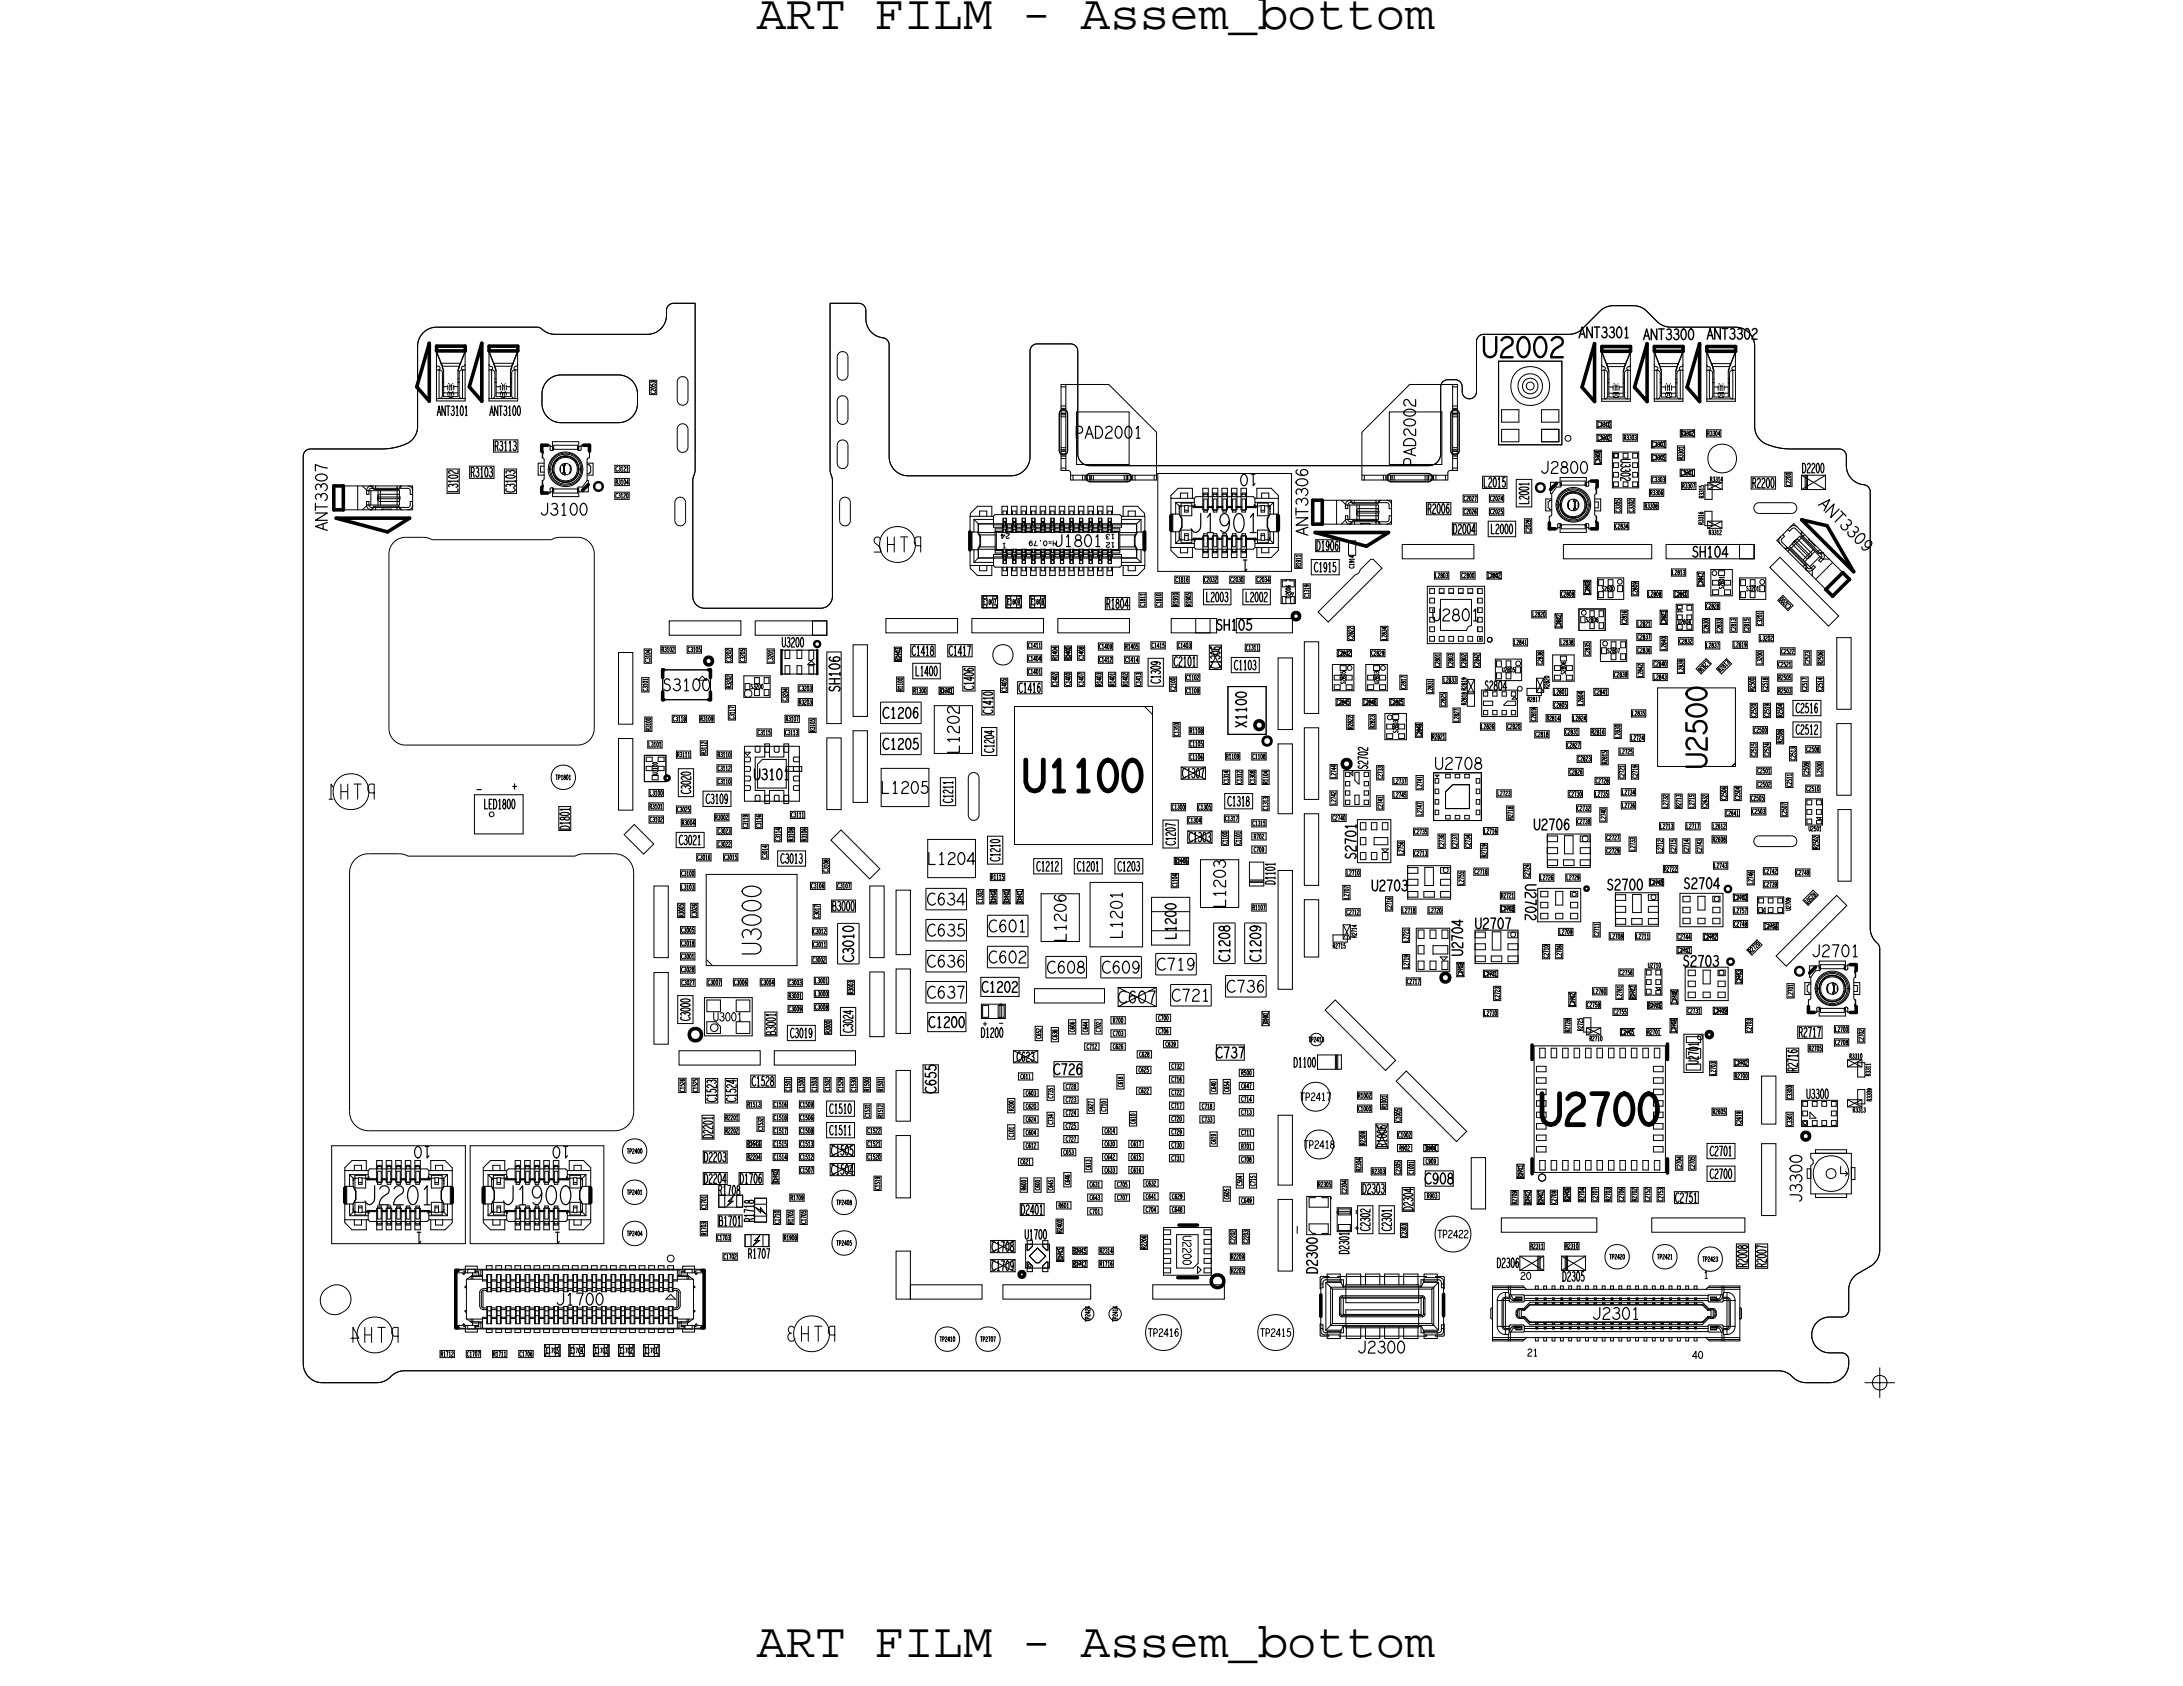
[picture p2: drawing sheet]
<svg xmlns="http://www.w3.org/2000/svg" width="91mm" height="71mm" viewBox="0 0 91 71" stroke-linecap="round" stroke-linejoin="round" font-family="sans-serif">
<defs><g id="words">
<g font-size="2.1">
<text x="31.7" y="1.2">ART FILM - Assem_bottom</text>
<text x="31.7" y="69.4">ART FILM - Assem_bottom</text>
</g>
<text font-size="1.3" x="64.5" y="47.1">U2700</text>
<g font-size=".8">
<text x="49.8" y="22.3">J1901</text>
<text x="15.2" y="50.5">J2201</text>
<text x="21" y="50.5">J1900</text>
</g>
<text font-size=".6" x="35" y="55.5" transform="rotate(-180 35 55.5)">PTH3</text>
<g font-size=".5">
<text x="44.1" y="22.9">J1801</text>
<text x="52.3" y="23.5" transform="rotate(-180 52.3 23.5)">1</text>
<text x="76.1" y="21.1" transform="rotate(45 76.1 21.1)">A N T 3 3 0 9</text>
<text x="27.7" y="28.9">S3100</text>
<text x="60" y="26">U2801</text>
<text x="19.9" y="33.2">-</text>
<text x="21.4" y="33.1">+</text>
<text x="31.6" y="32.7">U3101</text>
<text x="70.5" y="40.5">S2703</text>
<text x="17.7" y="51.6" transform="rotate(-180 17.7 51.6)">1</text>
<text x="23.5" y="51.6" transform="rotate(-180 23.5 51.6)">1</text>
<text x="23.3" y="54.7">J1700</text>
<text x="66.7" y="55.3">J2301</text>
</g>
<g font-size=".4">
<text x="19.7" y="20">R3103</text>
<text x="20.7" y="18.9">R3113</text>
<text x="21.6" y="20.6" transform="rotate(-90 21.6 20.6)">C3103</text>
<text x="67.9" y="19.2" transform="rotate(90 67.9 19.2)">U3302</text>
<text x="32.8" y="27.1">U3200</text>
<text x="51.7" y="28">C1103</text>
<text x="62.2" y="28.9">S2804</text>
<text x="39.9" y="33.6" transform="rotate(-90 39.9 33.6)">C1211</text>
<text x="49.8" y="35.3">C1303</text>
<text x="51.4" y="33.8">C1318</text>
<text x="32.7" y="36.2">C3013</text>
<text x="53.4" y="37" transform="rotate(-90 53.4 37)">D1101</text>
<text x="34.8" y="47.5">C1511</text>
<text x="75.7" y="46">U3300</text>
<text x="30.1" y="50">R1708</text>
<text x="31.6" y="51.1" transform="rotate(-90 31.6 51.1)">R1718</text>
</g>
<g font-size=".3">
<text x="54.4" y="46.1">TP2417</text>
<text x="54.6" y="48.1">TP2418</text>
<text x="60.2" y="51.8">TP2422</text>
<text x="71.3" y="53.5">1</text>
<text x="48" y="56">TP2416</text>
<text x="52.7" y="56">TP2415</text>
</g>
<g font-size=".2">
<text x="66.9" y="17.9">L3310</text>
<text x="25.8" y="20.3">R3104</text>
<text x="25.8" y="19.7">C3121</text>
<text x="42.2" y="22.8" transform="rotate(-180 42.2 22.8)">1</text>
<text x="44.3" y="22.7" transform="rotate(-180 44.3 22.7)">H=0.79</text>
<text x="46.7" y="22.4" transform="rotate(-180 46.7 22.4)">13</text>
<text x="54.5" y="23.8" transform="rotate(-90 54.5 23.8)">R1911</text>
<text x="68" y="18.4">R3303</text>
<text x="68.9" y="21.3">R3308</text>
<text x="69.1" y="20.7">R3306</text>
<text x="70.4" y="19.9">L3301</text>
<text x="70.4" y="18.2">R3302</text>
<text x="70.5" y="20.4">R3307</text>
<text x="70.5" y="19.2" transform="rotate(-90 70.5 19.2)">R3301</text>
<text x="71.3" y="22" transform="rotate(-90 71.3 22)">R3316</text>
<text x="71.4" y="20.8" transform="rotate(-90 71.4 20.8)">R3315</text>
<text x="71.5" y="18.2">R3304</text>
<text x="71.6" y="22.4">R3312</text>
<text x="71.6" y="20.2">R3314</text>
<text x="27.1" y="28.9" transform="rotate(-90 27.1 28.9)">C3101</text>
<text x="27.7" y="27.3">R3102</text>
<text x="37.7" y="27.7" transform="rotate(-90 37.7 27.7)">R1103</text>
<text x="37.8" y="28.9" transform="rotate(-90 37.8 28.9)">R1100</text>
<text x="38.3" y="29">R1300</text>
<text x="39.4" y="29">R1301</text>
<text x="41.2" y="25.3">E1807</text>
<text x="42.2" y="25.3">E1809</text>
<text x="43.1" y="27.1">C1411</text>
<text x="43.2" y="25.3">E1808</text>
<text x="46.7" y="28.7" transform="rotate(-90 46.7 28.7)">R1401</text>
<text x="48" y="25.4" transform="rotate(-90 48 25.4)">C1811</text>
<text x="49.3" y="25.4" transform="rotate(-90 49.3 25.4)">R1910</text>
<text x="52.2" y="27.2">C1311</text>
<text x="54.8" y="25" transform="rotate(-90 54.8 25)">C1319</text>
<text x="71.5" y="27.7" transform="rotate(135 71.5 27.7)">L2836</text>
<text x="72.1" y="28.1" transform="rotate(-45 72.1 28.1)">R2813</text>
<text x="73.2" y="24.8">S3201</text>
<text x="75" y="25.4" transform="rotate(-135 75 25.4)">C3200</text>
<text x="27.2" y="31.3">L3101</text>
<text x="27.2" y="33.9">R3101</text>
<text x="27.3" y="30.6" transform="rotate(-90 27.3 30.6)">R3100</text>
<text x="27.5" y="32.4" transform="rotate(-90 27.5 32.4)">U3100</text>
<text x="28.2" y="30.2">C3118</text>
<text x="28.4" y="31.7">R3111</text>
<text x="29.4" y="30.2">R3109</text>
<text x="29.6" y="31.6" transform="rotate(-90 29.6 31.6)">R3112</text>
<text x="30.1" y="32.3">C3112</text>
<text x="30.1" y="31.7">R3110</text>
<text x="30.1" y="32.8">C3110</text>
<text x="30.8" y="30.1" transform="rotate(-90 30.8 30.1)">C3117</text>
<text x="31.3" y="34.6" transform="rotate(-90 31.3 34.6)">C3119</text>
<text x="31.8" y="30.8">C3115</text>
<text x="31.9" y="34.7" transform="rotate(-90 31.9 34.7)">C3116</text>
<text x="32.7" y="35.2" transform="rotate(-90 32.7 35.2)">C3114</text>
<text x="32.9" y="30.8">C3113</text>
<text x="32.9" y="30.2">R3107</text>
<text x="33.2" y="34.2">C3111</text>
<text x="33.2" y="35.2" transform="rotate(-90 33.2 35.2)">R3108</text>
<text x="33.8" y="35.2" transform="rotate(-90 33.8 35.2)">R3106</text>
<text x="34.1" y="30.6" transform="rotate(-90 34.1 30.6)">R3105</text>
<text x="49.4" y="30.8" transform="rotate(-90 49.4 30.8)">C1310</text>
<text x="49.9" y="30.7">R1108</text>
<text x="51.3" y="34.4">C1317</text>
<text x="51.4" y="31.8">R1109</text>
<text x="51.5" y="32.8" transform="rotate(-90 51.5 32.8)">C1314</text>
<text x="52" y="35.4" transform="rotate(-90 52 35.4)">C1101</text>
<text x="52" y="32.8" transform="rotate(-90 52 32.8)">C1312</text>
<text x="52.5" y="34.6">C1315</text>
<text x="53.1" y="33.9" transform="rotate(-90 53.1 33.9)">C1313</text>
<text x="53.1" y="32.8" transform="rotate(-90 53.1 32.8)">R1104</text>
<text x="33.1" y="41.8">R3001</text>
<text x="34.1" y="39.7">C3011</text>
<text x="41.5" y="36.8">R1115</text>
<text x="41.7" y="37.8" transform="rotate(-90 41.7 37.8)">R1114</text>
<text x="42.3" y="37.8" transform="rotate(-90 42.3 37.8)">R1110</text>
<text x="42.8" y="37.8" transform="rotate(-90 42.8 37.8)">R1111</text>
<text x="49.2" y="36.2">R1106</text>
<text x="52.5" y="38.1">R1107</text>
<text x="73.4" y="39.9" transform="rotate(-45 73.4 39.9)">R2720</text>
<text x="75.9" y="37.4" transform="rotate(135 75.9 37.4)">R2501</text>
<text x="31.3" y="46.4">R1513</text>
<text x="36.4" y="46.8" transform="rotate(-90 36.4 46.8)">C1531</text>
<text x="37" y="46.8" transform="rotate(-90 37 46.8)">R1512</text>
<text x="37" y="45.7" transform="rotate(-90 37 45.7)">R1501</text>
<text x="58.1" y="46.4" transform="rotate(-90 58.1 46.4)">R1001</text>
<text x="75.1" y="47.1" transform="rotate(-90 75.1 47.1)">C3301</text>
<text x="77.5" y="44.3">R3310</text>
<text x="77.6" y="46.6">R3313</text>
<text x="78.3" y="45" transform="rotate(-90 78.3 45)">R3311</text>
<text x="78.4" y="46.1" transform="rotate(-90 78.4 46.1)">R3309</text>
<text x="31.3" y="48">R1514</text>
<text x="32.6" y="49.5" transform="rotate(-90 32.6 49.5)">R1710</text>
<text x="44.5" y="52.8" transform="rotate(-90 44.5 52.8)">R1715</text>
<text x="45" y="53">R1717</text>
<text x="45" y="52.5">R2315</text>
<text x="46.1" y="53">R1716</text>
<text x="46.1" y="52.5">R2314</text>
<text x="63.8" y="49.3" transform="rotate(-90 63.8 49.3)">R2711</text>
<text x="64.1" y="52.3">R2311</text>
<text x="65.6" y="52.3">R2310</text>
<text x="18.5" y="56.8">R1712</text>
<text x="20.7" y="56.8">R1711</text>
<text x="22.9" y="56.7">E1705</text>
<text x="23.9" y="56.7">E1704</text>
<text x="24.9" y="56.7">E1703</text>
<text x="26" y="56.7">E1702</text>
<text x="27" y="56.7">E1701</text>
</g>
</g></defs>
<!-- layer: Board Outline -->
<g fill="none" stroke="#000" stroke-width=".04">
<path d="M12.7 19.1v38zM13 18.8h3zM13 18.8l-.2 .1-.1 .2M17.5 14.5v3.4zM17.5 17.9a.8 .8 0 0 1-.5 .7l-1 .2M17.7 13.9l.6-.2h4.2l.7 .3h3.9a.8 .8 0 0 0 .8-.8v-.3l.2-.2h1l-.1 12.3 .2 .3 .3 .2h4.9l.4-.3 .1-.2v-4.9l-.1-.4v-7h1.3l.2 .2v.5a1.1 1.1 0 0 0 .9 .8v.2v4.7a.8 .8 0 0 0 .8 .8h4.4a.8 .8 0 0 0 .7-.8v-4.4l.1-.2 .2-.1h1.5l.2 .2v4.4l.1 .3 .3 .2h14.3l.4-.1 .1-.3 .1-3 .2-.2h.4l.2 .2 .1 .5 .2 .1 .3-.1v-.2v-2.1l.2-.3h3.9l.3-.2 .9-.9 .5-.1 1.1 .1 .8 .6 .3 .2h2.9a.8 .8 0 0 1 .8 .8v3.4a.8 .8 0 0 0 .5 .7l.8 .2h2.3l.2 .2v.5a1.05 1.05 0 0 0 1 .9v.2v18.3l.1 .3 .3 .5v12.7a.8 .8 0 0 1-.4 .6l-.5 .3a.8 .8 0 0 0-.4 .7v1l-.2 .1-.8 .1-.3 .1-.2 .5 .1 .5a.75 .75 0 0 0 .6 .3l.7 .1 .1 .2v.2a.8 .8 0 0 1-.8 .8h-1.1l-.7-.4-.3-.1h-57.6l-.3 .1-.7 .4h-2.4a.8 .8 0 0 1-.8-.8v-38l.1-.2 .2-.1h3.2a1.2 1.2 0 0 0 1.2-.7l.1-3.6zM18.3 13.7h4.2zM18.3 13.7a.8 .8 0 0 0-.8 .8M22.5 13.7l.7 .3M22.7 16.5v.4zM22.7 16.9a.8 .8 0 0 0 .8 .8M22.9 15.9l.5-.2h2.5a.8 .8 0 0 1 .8 .8v.4a.8 .8 0 0 1-.8 .8h-2.4a.8 .8 0 0 1-.8-.8v-.6z"/>
<path d="M23.2 14h3.9zM23.5 17.7h2.4zM23.5 15.7a.8 .8 0 0 0-.8 .8M23.5 15.7h2.4zM25.9 15.7a.8 .8 0 0 1 .8 .8M26.7 16.5v.4zM26.7 16.9a.8 .8 0 0 1-.8 .8M27.9 13v.2zM27.9 13.2a.8 .8 0 0 1-.8 .8M28.2 12.7h.9zM28.2 12.7l-.2 .1-.1 .2M28.4 18v-.2l.2-.1 .1 .1 .1 .2"/>
<path d="M28.4 16v-.2h.2h.1l.1 .2M28.4 16v.7zM28.4 18v.7zM28.4 16.7v.2l.2 .1 .1-.1 .1-.2M28.4 18.7v.2h.2h.1l.1-.2M28.8 16v.7zM28.8 18v.7zM29 20v.1M29.1 19.8l-.1 .2zM29.1 19.7v.1M29.1 12.7v7zM34.8 12.7h1.2z"/>
<path d="M34.8 12.7v7zM34.8 19.7v.1M34.8 19.8v.2zM34.8 20l.1 .1M35.1 14.9v-.1l.2-.1 .1 .1 .1 .1M35.1 16.8v-.2h.2h.1l.1 .2M35.1 18.6v-.1l.2-.1 .1 .1 .1 .1M35.1 14.9v.8zM35.1 16.8v.7zM35.1 18.6v.8zM35.1 15.7v.2h.2h.1l.1-.2M35.1 17.5v.2l.2 .1 .1-.1 .1-.2"/>
<path d="M35.1 19.4v.2h.2h.1l.1-.2M35.5 16.8v.7zM35.5 14.9v.8zM35.5 18.6v.8zM36 12.7l.2 .1 .1 .2M36.3 13v.3zM36.3 13.3a1.02 1.02 0 0 0 .9 .9v.2M37.2 14.4v4.7zM37.2 19.1a.8 .8 0 0 0 .8 .8M38 19.9h4.3zM43.1 14.7v4.4zM43.1 19.1a.8 .8 0 0 1-.8 .8"/>
<path d="M43.4 14.4h1.4zM43.4 14.4l-.2 .1-.1 .2M44.4 17.3v1.6zM44.4 18.9l.1 .2 .2-.2M44.4 17.3l.1-.1 .2 .1M44.7 17.3v1.6zM44.8 14.4l.3 .1v.2M45.1 14.7v4.3zM45.1 19l.2 .3 .3 .2M45.6 19.5h14.2zM45.7 19.8h1.5zM45.7 19.8l-.2 .2 .2 .2"/>
<path d="M47.2 19.8l.2 .2-.2 .2M58.3 19.8h1.5zM58.3 19.8l-.2 .2 .2 .2M59.8 19.8l.2 .2-.2 .2M60.3 19l-.1 .4-.4 .1M60.3 16.2v2.8zM60.6 15.9l-.2 .1-.1 .2M60.6 15.9h.3zM60.8 17.3v1.6zM60.8 18.9l.1 .2 .2-.2M60.8 17.3l.1-.1 .2 .1M60.9 15.9l.3 .1v.2"/>
<path d="M61.1 17.3v1.6zM61.2 16.2v.2zM61.2 16.4l.1 .2 .2 .1 .2-.1 .1-.2M61.8 14.3v2.1zM62.1 14h3.6zM62.1 14l-.2 .1-.1 .2M63.8 15.9l.3-.1 .2 .1 .1 .3-.1 .2-.2 .1-.3-.1v-.2zM66.3 13.8l.7-.8zM66.3 13.8l-.3 .1-.3 .1M67.6 12.8h.8zM67.6 12.8l-.3 .1-.3 .1M68.4 12.8l.3 .1 .3 .1"/>
<path d="M69 13l.4 .5zM69.4 13.5l.3 .1 .3 .1M70 13.7h2.7zM72.7 13.7a.8 .8 0 0 1 .8 .8M73.5 14.5v3.4zM73.5 17.9a.8 .8 0 0 0 .5 .7l1 .2M75 18.8h2zM77 18.8l.2 .1 .1 .2M77.3 19.1v.4zM77.3 19.5a1.04 1.04 0 0 0 1 .9v.2M14.6 36.6v10zM15.4 35.8h1.3z"/>
<path d="M15.4 35.8a.8 .8 0 0 0-.8 .8M16.3 23.2v7.3zM16.3 30.5l.2 .5 .5 .2M16.7 35.7l.4 .2M17 22.5h.7zM17 22.5l-.5 .2-.2 .5M17 31.2h7.2zM17.1 35.9h7zM17.7 22.5l.4 .1M18.1 22.6h5zM23.5 22.5h.7zM23.5 22.5l-.4 .1"/>
<path d="M24.2 22.5l.5 .2 .2 .5M24.5 35.8h1.2zM24.5 35.8h-.4M24.9 30.5l-.2 .5-.5 .2M24.9 23.2v7.3zM25.7 35.7a.8 .8 0 0 1 .8 .9M25.9 27.3h.6v3h-.6zM25.9 30.9h.6v3h-.6zM26.1 34.9l.5-.4 .8 .8-.4 .5zM26.5 36.6v9.9zM27.4 37.1h.6v3h-.6zM28 26h3v.6h-3z"/>
<path d="M28.3 21v-.1l.2-.1 .1 .1 .1 .1M28.3 21v.8zM28.3 21.8v.2h.2h.1l.1-.2M28.7 21v.8zM29 20.1v4.9zM29 25l.2 .3 .3 .2M29.5 25.5h4.9zM31.6 26h3v.6h-3zM34.6 27.3h.6v3h-.6zM34.6 30.9h.6v3h-.6zM34.8 35.2l.4-.4 1.7 1.6-.5 .4zM34.9 25l-.2 .3-.3 .2"/>
<path d="M34.9 20.1v4.9zM35.2 21v-.1l.2-.1 .1 .1 .1 .1M35.2 21v.8zM35.2 21.8v.2h.2h.1l.1-.2M35.6 21v.8zM35.7 27h.6v3h-.6zM35.7 30.6h.6v3h-.6zM36.4 37.1h.6v3h-.6zM37.1 25.9h3v.6h-3zM37.5 37.3h.6v2.7h-.6zM40.6 32.6v-.2l.2-.1 .1 .1 .1 .2M40.6 32.6v1.5z"/>
<path d="M40.6 34.1v.2l.2 .1 .1-.1 .1-.2M40.7 25.9h3v.6h-3zM41 32.6v1.5zM44.3 25.9h3v.6h-3zM45.7 20.2h1.5zM49.1 25.9h1.9v.6h-1.9zM51.8 25.9h2.3v.6h-2.3zM53.5 27.5h.6v3h-.6zM53.5 31.2h.6v2.9h-.6zM53.5 36.5h.6v4.9h-.6zM54.6 26.9h.6v3h-.6zM54.6 30.5h.6v3h-.6z"/>
<path d="M54.6 34.1h.6v3h-.6zM54.6 37.7h.6v2.4h-.6zM56.8 24.1l.6-.7h.1l.4 .4-2.3 2.2-.4-.4zM58.3 20.2h1.5zM58.7 22.8h3v.6h-3zM65.5 22.8h3.7v.6h-3.7zM69.8 22.8h3.7v.6h-3.7zM73.7 21.5h1.3zM73.7 35.5h1.3zM73.7 21.1h1.3zM73.7 35h1.3zM73.7 21.1h-.2v.2v.1l.2 .1"/>
<path d="M73.7 35l-.2 .1v.1v.2l.2 .1M74.6 23.3l2.4 2.5-.4 .4-2.5-2.4zM75 21l.2 .1 .1 .2-.1 .1-.2 .1M75 35l.2 .1 .1 .1-.1 .2-.2 .1M76.9 26.7h.6v3h-.6zM76.9 30.3h.6v3h-.6zM77 33.9h.5v3h-.5zM78.3 38.9l.1 .3 .2 .2M78.3 20.6v18.3zM78.6 39.4v.1zM78.6 39.5l.1 .2M78.7 39.7v12.6z"/>
<path d="M12.7 57.1a.8 .8 0 0 0 .8 .8M13.5 57.9h2.3zM13.7 53.9h.1zM13.7 53.9l-.3 .4 .1 .5 .4 .2h.4M13.8 53.9l.5-.1 .3 .3 .1 .5-.3 .3M14.3 55l.1-.1zM14.6 46.6a.8 .8 0 0 0 .8 .8M15.4 47.4h10.3zM16.9 57.4h57.6zM16.9 57.4l-.3 .1-.5 .3-.3 .1M26.5 46.5a.8 .8 0 0 1-.8 .9M27.4 40.7h.6v3h-.6z"/>
<path d="M28.4 44h3.4v.6h-3.4zM32.4 44h3.4v.6h-3.4zM36.4 40.7h.6v2.7h-.6zM37.5 44.8h.6v2.1h-.6zM37.5 52.4h.6v2h-.6zM37.5 47.6h.6v2.6h-.6zM37.5 40.6h.6v2.7h-.6zM38.1 53.8h3v.6h-3zM42 53.8h3.7v.6h-3.7zM43.3 41.4h3v.6h-3zM48.3 53.8h3v.6h-3zM53.5 46.7h.6v2.9h-.6z"/>
<path d="M53.5 50.2h.6v3h-.6zM55.9 41.9l2.6 2.5-.5 .4-2.5-2.5zM58.9 44.8l2.5 2.6-.4 .4-2.5-2.5zM61.6 48.5h.6v2.1h-.6zM62.9 51h4v.6h-4zM69.2 51h3.9v.6h-3.9zM73.8 45.1h.6v2h-.6zM73.8 47.9h.6v3h-.6zM74.4 40l2.5-2.5 .4 .4-2.5 2.6zM74.5 57.4l.4 .1 .4 .3 .4 .1M75.7 57.9h.9zM76.6 56.7h.5z"/>
<path d="M76.6 55.1a.75 .75 0 0 0-.7 .8 .75 .75 0 0 0 .7 .8M76.6 55.1h.5zM77.1 56.7h.2l.1 .3M77.4 54.9l-.1 .2h-.2M77.4 54v.9zM77.4 57v.1zM77.4 57.1a.8 .8 0 0 1-.8 .8M77.8 53.3l.5-.3zM77.8 53.3a.8 .8 0 0 0-.4 .7M78.7 52.3a.8 .8 0 0 1-.4 .7"/>
<circle cx="72.1" cy="19.2" r=".6"/>
<circle cx="14.7" cy="33.2" r=".76"/>
<circle cx="37.6" cy="22.8" r=".76"/>
<circle cx="42" cy="27.4" r=".43"/>
<circle cx="15.7" cy="55.9" r=".76"/>
<circle cx="34" cy="55.9" r=".76"/>
</g>
<!-- layer: Components -->
<g fill="none" stroke="#000" stroke-width=".04">
<path d="M18.3 14.7h.1M18.3 14.5v.2zM18.3 15.3v.2zM18.3 16.7v.1zM18.3 15.5v1.2zM18.3 14.7v.6zM18.3 15.5h.1zM18.3 14.5h1.2zM18.3 16.8h1.2zM18.3 16.7h1.2zM18.3 15.3l.1 .1v.1M18.3 14.7h1.2z"/>
<path d="M18.3 14.7v.1M18.3 14.8l.2 .4zM18.3 14.7l.2 .5zM18.4 15.5v1.2zM18.4 15.5l.1 .1M18.5 15.2v.1M18.5 15.2h.1M18.5 15.2h.8zM18.5 15.3h.1M18.5 15.2v.1zM18.5 15.4h.1M18.5 15.3h.7z"/>
<path d="M18.5 15.3l.1 .2zM18.5 15.4l.1 .1zM18.5 16.6l-.1 .1M18.5 15.6v1zM18.5 16h.1M18.5 15.9h.1M18.6 15.5h.1M18.6 15.5v1.1zM18.6 16.6h.2zM18.6 16.5h.6zM18.6 16.2h.2zM18.7 19.6v1.1z"/>
<path d="M18.7 19.6h.5zM18.8 16.4v.1zM18.8 16.1v.2zM18.8 16.6h.1M18.8 16.4h.1M18.8 16.1h.1M18.8 16.2h.1zM18.8 16.5v.1zM18.9 16.4h.1M18.9 16.6h.1M18.9 16.4v.2zM18.9 16.1v.2z"/>
<path d="M19 16.4h.1M19 16.6h.1M19 16.1h.1M19 16.6h.2zM19 16.2h.2zM19 16.1v.2zM19 16.5h.1M19.2 16h.1M19.2 15.9h.1M19.2 15.5v1.1zM19.2 15.5h.1M19.2 15.4h.1"/>
<path d="M19.2 15.6v1zM19.2 16.6l.2 .1M19.2 19.6v1.1zM19.2 15.4v.1zM19.2 15.3v.2zM19.2 15.3h.1M19.3 15.3h.1M19.3 15.2h.1M19.3 15.2l-.1 .1zM19.3 15.2v.1M19.4 15.5h.1zM19.4 15.5l-.2 .1"/>
<path d="M19.4 15.5v1.2zM19.5 14.7h.1M19.5 14.7l-.2 .5zM19.5 14.8l-.2 .4zM19.5 14.7v.1M19.5 14.5v.2zM19.5 15.5v1.2zM19.5 16.7v.1zM19.5 15.3v.2zM19.5 14.7v.6zM19.5 15.3l-.2 .1 .1 .1M19.7 19.5v.5z"/>
<path d="M19.7 19.5h1zM20.5 14.7h.1M20.5 14.5v.2zM20.5 14.5h1.2zM20.5 16.8h1.2zM20.5 16.7h1.2zM20.5 15.3v.2zM20.5 16.7v.1zM20.5 15.5v1.2zM20.5 14.7v.6zM20.5 15.5h.1zM20.5 15.3l.1 .1v.1"/>
<path d="M20.5 14.7h1.2zM20.5 14.7v.1M20.5 14.8l.2 .4zM20.5 14.7l.2 .5zM20.6 15.5v1.2zM20.6 15.5l.1 .1M20.7 18.4h1zM20.7 18.4v.5zM20.7 18.9h1zM20.7 15.2v.1M20.7 15.2h.1M20.7 15.2h.8z"/>
<path d="M20.7 15.3h.1M20.7 15.2v.1zM20.7 19.5v.5zM20.7 15.3h.7zM20.7 15.4h.1M20.7 15.3l.1 .2zM20.7 15.4l.1 .1zM20.7 16.6l-.1 .1M20.7 15.6v1zM20.7 16h.1M20.7 15.9h.1M20.8 15.5h.1"/>
<path d="M20.8 16.6h.2zM20.8 16.5h.6zM20.8 15.5v1.1zM20.8 16.2h.2zM21 16.4v.1zM21 16.1v.2zM21 16.6h.1M21 16.4h.1M21 16.1h.1M21 16.2h.1zM21 16.5v.1zM21.1 16.4h.1"/>
<path d="M21.1 16.6h.1M21.1 16.4v.2zM21.1 16.1v.2zM21.1 19.6v1.1zM21.1 19.6h.5zM21.2 16.4h.1M21.2 16.6h.1M21.2 16.1h.1M21.2 16.6h.2zM21.2 16.2h.2zM21.2 16.1v.2zM21.2 16.5h.1"/>
<path d="M21.4 16h.1M21.4 15.9h.1M21.4 15.5v1.1zM21.4 15.5h.1M21.4 15.4h.1M21.4 15.6v1zM21.4 16.6l.2 .1M21.4 15.4v.1zM21.4 15.3v.2zM21.4 15.3h.1M21.5 15.3h.1M21.5 15.2h.1"/>
<path d="M21.5 15.2l-.1 .1zM21.5 15.2v.1M21.6 15.5h.1zM21.6 15.5l-.2 .1M21.6 15.5v1.2zM21.6 19.6v1.1zM21.7 14.7h.1M21.7 14.7l-.2 .5zM21.7 14.8l-.2 .4zM21.7 14.7v.1M21.7 14.5v.2zM21.7 15.5v1.2z"/>
<path d="M21.7 16.7v.1zM21.7 15.3v.2zM21.7 14.7v.6zM21.7 15.3l-.2 .1 .1 .1M21.7 18.4v.5zM22.5 19.4v.5zM22.5 19.9h.3zM22.5 19.4h.3zM22.6 19.5v.3zM22.6 19.8h.2zM22.6 19.5h.2zM22.7 18.6v.2z"/>
<path d="M22.7 18.6h.3zM22.7 18.9h.1M22.7 19.2l.1 .1M22.7 19v.2zM22.7 18.9v.1M22.7 18.9v.1zM22.8 19.2v.8zM23 19.6h.1M23 18.7h.1zM23 18.6v.2zM23 18.8l.1 .1M23.1 19.6h.1"/>
<path d="M23.1 18.9h.1M23.1 19.2h.1M23.1 18.5h1.1zM23.1 18.5v.3zM23.1 18.7l.1 .1zM23.1 18.8h.1M23.2 18.8h.1M23.2 18.8l-.1 .1M23.2 18.6v.2zM23.2 18.6h1zM23.2 18.8h1zM23.2 19.3h.1"/>
<path d="M23.2 19.3l-.1 .4 .1 .3M23.2 20h.1zM23.2 19.3h.1zM23.2 20h.1M23.2 19.3l.2-.1 .3-.1 .2 .1 .2 .1M23.3 19.3l.1-.1zM23.4 19.2h.1M23.5 19.6h.1M23.5 19.7h.1M23.5 19.6v.1zM23.5 19.5l.2-.1 .2 .1v.3l-.2 .1-.2-.1zM23.6 19.4v.1z"/>
<path d="M23.6 19.8h.1M23.6 19.4h.1M23.6 19.5h.1M23.6 19.5v.3zM23.6 19.8h.1zM23.6 19.9h.1M23.7 19.9h.1M23.7 19.4h.1M23.7 19.5h.1M23.7 19.5h-.1zM23.7 19.8h.1M23.9 19.5h.1"/>
<path d="M23.9 19.8h.1M23.9 19.5v.2zM23.9 19.7v.1M24 19.2h.1M24 19.2l.1 .1zM24.1 19.3h.1M24.1 20h.1M24.1 20l-.1 .1-.3 .1-.3-.1-.2-.1M24.1 19.3l.1 .3-.1 .4M24.2 18.6v.2zM24.2 18.8h.1M24.2 18.8v.1"/>
<path d="M24.2 18.7h.1zM24.3 18.9h.1M24.2 18.7v.1zM24.2 18.5v.3zM24.2 19.6h.1zM24.3 18.6v.2zM24.3 18.8v.1M24.3 18.6h.4zM24.4 19.6h.1M24.6 19.5h.1zM24.6 19.4h.2zM24.6 19.3v.8z"/>
<path d="M24.6 19.8h.1zM24.6 19.9h.2zM24.7 19.2h.1M24.7 19.2h-.1M24.7 19.5h.1M24.7 18.6v.6zM24.7 19.5v.3zM24.7 19.8h.1M24.8 19.4v.5zM25.8 19.8h.6zM25.8 19.5v.3zM25.8 19.5h.6z"/>
<path d="M26.4 19.5v.3zM27.2 15.9v.6zM27.2 15.9h.3zM27.2 16.5h.3zM27.5 15.9v.6zM44.4 17.3v1.6zM44.4 18.9l.1 .2 .2-.2M44.4 17.3l.1-.1 .2 .1M44.4 17.5h.2zM44.4 17.4h.2zM44.4 17.2h.2zM44.4 17.1h.2z"/>
<path d="M44.4 17h.2zM44.4 19.2h.2zM44.4 19.1h.2zM44.4 19h.2zM44.4 18.9h.2zM44.4 16.1v3.6zM44.4 17.3h.2zM44.4 16.2h.2zM44.4 19.6h.2zM44.4 18.8h.2zM44.4 18.7h.2zM44.4 16.1h2z"/>
<path d="M44.4 19.7h.3zM44.6 16.1v3.6zM44.7 17.3v1.6zM44.7 19.7l.1 .1M44.8 19.9h3.6zM44.8 19.8v.3zM44.9 19.9v.2zM45.1 17.3v2.1zM45.1 19.5h2.2zM45.1 17.3h2.2zM45.3 19.9v.2zM45.4 19.9v.2z"/>
<path d="M45.5 19.9v.2zM45.6 19.9v.2zM45.7 19.9v.2zM45.7 19.8h1.5zM45.7 19.8l-.2 .2 .2 .2M45.8 19.9v.2zM46.4 16.1h.1M46.5 16.1l1.9 2zM47.1 19.9v.2zM47.2 19.9v.2zM47.2 19.8l.2 .2-.2 .2M47.3 17.3v2.2z"/>
<path d="M47.3 19.9v.2zM47.4 19.9v.2zM47.5 19.9v.2zM48.3 19.9v.2zM48.4 18.1h.1M48.4 18.1v2zM48.5 19.8h5.6zM48.5 19.8v4.1zM54.1 19.8v4.1zM57 19.9h3.6zM57 18.1v2zM57.1 18.1h-.1"/>
<path d="M57.1 19.9v.2zM57.9 19.9v.2zM58 19.9v.2zM58.1 19.9v.2zM58.2 17.3v2.1zM58.2 19.5h2.2zM58.2 17.3h2.2zM58.2 19.9v.2zM58.3 19.9v.2zM58.3 19.8h1.5zM58.3 19.8l-.2 .2 .2 .2M58.4 19.9v.2z"/>
<path d="M59 16.1l-1.9 2zM59.1 16.1h1.9zM59.1 16.1h-.1M59.7 19.9v.2zM59.8 19.9v.2zM59.8 19.8l.2 .2-.2 .2M59.9 19.9v.2zM60 19.9v.2zM60.1 19.9v.2zM60.4 17.3v2.2zM60.5 19.9v.2zM60.6 19.8v.3z"/>
<path d="M60.7 19.7h.3zM60.7 19.7l-.1 .1M60.8 17.3v1.6zM60.8 18.9l.1 .2 .2-.2M60.8 17.3l.1-.1 .2 .1M60.8 16.2h.2zM60.8 17.4h.2zM60.8 17.5h.2zM60.8 16.1v3.6zM60.8 18.9h.2zM60.8 19.6h.2zM60.8 17h.2z"/>
<path d="M60.8 17.1h.2zM60.8 17.2h.2zM60.8 17.3h.2zM60.8 18.7h.2zM60.8 18.8h.2zM60.8 19h.2zM60.8 19.1h.2zM60.8 19.2h.2zM61 16.1v3.6zM61.1 17.3v1.6zM62.1 19.9h1zM62.1 19.9v.6z"/>
<path d="M62.8 15.1v3.5zM62.8 15.1h2.6zM62.8 18.6h2.6zM62.9 17.7h.7zM62.9 18.5h.7zM62.9 17.2h.7zM62.9 17.2v.5zM62.9 18h.7zM62.9 18v.5zM63.1 19.9v.6zM63.6 17.2v.5zM63.6 18v.5z"/>
<path d="M63.9 16.1l.2-.1 .1 .1v.1l-.1 .1-.2-.1zM64.6 17.7h.7zM64.6 18.5h.7zM64.6 17.2h.7zM64.6 17.2v.5zM64.6 18h.7zM64.6 18v.5zM65.3 17.2v.5zM65.3 18v.5zM65.3 20h1.1zM65.3 20v.3zM65.4 15.1v3.5z"/>
<path d="M66.4 20v.3zM66.8 18.8v.7zM66.8 18.9l.3 .6zM66.8 19.5h.3zM66.8 18.9h.3zM66.9 17.9h.6zM66.9 17.6l.6 .3zM66.9 17.6h.6zM66.9 17.9l.6-.3zM66.9 17.6v.3zM66.9 18.5h.6zM66.9 18.2l.6 .3z"/>
<path d="M66.9 18.2h.6zM66.9 18.5l.6-.3zM66.9 18.2v.3zM67.1 18.8l-.3 .7zM67.1 18.9v.6zM67.1 14.7h.1M67.1 14.5v.2zM67.1 15.5h.1zM67.1 14.7v.6zM67.1 15.5v1.2zM67.1 16.7v.1zM67.1 15.3v.2z"/>
<path d="M67.1 14.5h1.2zM67.1 16.7h1.2zM67.1 16.8h1.2zM67.1 15.3l.1 .1v.1M67.1 14.8h.1M67.1 14.7h1.2zM67.1 14.7l.2 .5zM67.1 14.8l.2 .5zM67.2 15.5v1.2zM67.2 15.5l.1 .1M67.3 15.2h.1M67.3 15.3h.1"/>
<path d="M67.3 15.2h.8zM67.3 15.2v.2zM67.3 15.4h.1M67.3 15.4h.7zM67.3 15.4l.1 .2zM67.3 15.4l.1 .1zM67.3 15.9h.1M67.3 16h.1M67.3 15.6v1zM67.3 16.6l-.1 .1M67.4 15.5h.1M67.4 15.5v1.1z"/>
<path d="M67.4 16.2h.2zM67.4 16.5h.6zM67.4 16.6h.2zM67.5 17.6v.3zM67.5 18.2v.3zM67.5 18.9v1.5zM67.5 18.9h1.1zM67.6 16.1v.2zM67.6 16.5h.1M67.6 16.6h.1M67.6 20h.2zM67.6 19.6h.2z"/>
<path d="M67.6 19.2h.2zM67.6 19.8v.2zM67.6 19.8h.2zM67.6 19.4v.2zM67.6 19.4h.2zM67.6 19v.2zM67.6 19h.2zM67.6 16.4h.1M67.6 19.1l.1-.1 .1 .1-.1 .1zM67.6 16.1h.1M67.6 16.5v.1zM67.6 16.1v.3z"/>
<path d="M67.6 16.2h.1zM67.7 16.5h.1M67.7 16.6h.1M67.7 16.1v.3zM67.7 16.5v.1zM67.7 16.4h.1M67.8 16.6h.1M67.8 16.4h.1M67.8 16.1h.1M67.8 16.6h.2zM67.8 19v.2zM67.8 16.5h.1"/>
<path d="M67.8 16.1v.2zM67.8 16.2h.2zM68 18.5h.6zM68 18.2v.3zM68 18.2h.6zM68 19v.2zM68 19h.2zM68 15.5v1.1zM68 15.9h.1M68 16h.1M68 15.5h.1M68 15.4h.1"/>
<path d="M68 15.6v1zM68 16.6l.2 .1M68 15.4v.1zM68 15.4v.2zM68.1 15.3h.1M68.1 15.2l-.1 .2zM68.1 15.2h.1M68.2 15.5h.1zM68.2 15.5l-.2 .1M68.2 15.5v1.2zM68.2 19v.2zM68.3 14.8h.1"/>
<path d="M68.3 14.7l-.2 .5zM68.3 14.8l-.2 .5zM68.3 14.7h.1M68.3 14.5v.2zM68.3 14.7v.6zM68.3 15.3v.2zM68.3 16.7v.1zM68.3 15.5v1.2zM68.3 15.3l-.2 .1 .1 .1M68.4 19.8v.2zM68.4 19.8h.2zM68.4 19.4v.2z"/>
<path d="M68.4 19.4h.2zM68.4 19v.2zM68.4 19h.2zM68.4 20h.2zM68.4 19.6h.2zM68.4 19.2h.2zM68.6 18.2v.3zM68.6 19.8v.2zM68.6 19.4v.2zM68.6 19v.2zM68.6 18.9v1.5zM69.2 19.9v.3z"/>
<path d="M69.2 19.9h.6zM69.2 18.8h.6zM69.2 18.5l.6 .3zM69.2 18.5h.6zM69.2 18.8l.6-.3zM69.2 18.5v.3zM69.2 19.3h.6zM69.2 19l.6 .3zM69.2 19h.6zM69.2 19.3l.6-.3zM69.2 19v.3zM69.3 14.7h.1"/>
<path d="M69.3 14.5h1.2zM69.3 14.5v.2zM69.3 15.5h.1zM69.3 14.7v.6zM69.3 15.5v1.2zM69.3 16.7v.1zM69.3 15.3v.2zM69.3 16.7h1.2zM69.3 16.8h1.2zM69.3 15.3l.1 .1v.1M69.3 14.7h1.2zM69.3 14.8h.1"/>
<path d="M69.3 14.7l.2 .5zM69.3 14.8l.2 .5zM69.4 15.5v1.2zM69.4 15.5l.1 .1M69.5 15.3h.1M69.5 15.2h.1M69.5 15.2h.8zM69.5 15.2v.2zM69.5 15.4h.1M69.5 15.4h.7zM69.5 15.4l.1 .2zM69.5 15.4l.1 .1z"/>
<path d="M69.5 15.9h.1M69.5 16h.1M69.5 15.6v1zM69.5 16.6l-.1 .1M69.6 15.5h.1M69.6 16.2h.2zM69.6 15.5v1.1zM69.6 16.5h.6zM69.6 16.6h.2zM69.8 16.1v.2zM69.8 16.5h.1M69.8 19.9v.3z"/>
<path d="M69.8 18.5v.3zM69.8 16.6h.1M69.8 19v.3zM69.8 16.4h.1M69.8 16.1h.1M69.8 16.5v.1zM69.8 16.1v.3zM69.8 16.2h.1zM69.9 16.5h.1M69.9 16.6h.1M69.9 16.1v.3zM69.9 16.5v.1z"/>
<path d="M69.9 16.4h.1M70 16.6h.1M70 16.4h.1M70 16.1h.1M70 16.6h.2zM70 16.5h.1M70 16.1v.2zM70 16.2h.2zM70.2 15.5v1.1zM70.2 15.9h.1M70.2 16h.1M70.2 15.5h.1"/>
<path d="M70.2 15.4h.1M70.2 15.6v1zM70.2 16.6l.2 .1M70.2 15.4v.1zM70.2 15.4v.2zM70.3 15.3h.1M70.3 19.3h.3zM70.3 18.7h.3zM70.3 18.7v.6zM70.3 15.2h.1M70.3 15.2l-.1 .2zM70.4 15.5h.1z"/>
<path d="M70.4 15.5l-.2 .1M70.4 19.9h.6zM70.4 19.9l.6-.3zM70.4 19.6h.6zM70.4 19.6v.3zM70.4 19.6l.6 .3zM70.4 18.3h.6zM70.4 18.3l.6-.3zM70.4 18h.6zM70.4 18v.3zM70.4 18l.6 .3zM70.4 15.5v1.2z"/>
<path d="M70.5 14.8h.1M70.5 14.7l-.2 .5zM70.5 14.8l-.2 .5zM70.5 14.7h.1M70.5 14.5v.2zM70.5 14.7v.6zM70.5 15.3v.2zM70.5 16.7v.1zM70.5 15.5v1.2zM70.5 15.3l-.2 .1 .1 .1M70.6 18.7v.6zM71 19.6v.3z"/>
<path d="M71 18v.3zM71.5 18.3h.6zM71.5 18v.3zM71.5 18h.6zM71.5 14.7h.1M71.5 14.5h1.2zM71.5 14.5v.2zM71.5 15.5h.1zM71.5 14.7v.6zM71.5 15.5v1.2zM71.5 16.7v.1zM71.5 15.3v.2z"/>
<path d="M71.5 16.7h1.2zM71.5 16.8h1.2zM71.5 15.3l.1 .1v.1M71.5 14.7h1.2zM71.5 14.8h.1M71.5 14.7l.2 .5zM71.5 14.8l.2 .5zM71.6 15.5v1.2zM71.6 15.5l.1 .1M71.7 15.3h.1M71.7 15.2h.1M71.7 15.2h.8z"/>
<path d="M71.7 15.2v.2zM71.7 15.4h.1M71.7 15.4h.7zM71.7 15.4l.1 .2zM71.7 15.4l.1 .1zM71.7 16.6l-.1 .1M71.7 15.9h.1M71.7 16h.1M71.7 15.6v1zM71.8 15.5h.1M71.8 16.2h.2zM71.8 15.5v1.1z"/>
<path d="M71.8 16.5h.6zM71.8 16.6h.2zM72 16.1v.2zM72 16.5h.1M72 16.6h.1M72 16.4h.1M72 16.1h.1M72 16.5v.1zM72 16.1v.3zM72 16.2h.1zM72.1 16.5h.1M72.1 16.6h.1"/>
<path d="M72.1 18v.3zM72.1 16.1v.3zM72.1 16.5v.1zM72.1 16.4h.1M72.2 16.6h.1M72.2 16.4h.1M72.2 16.1h.1M72.2 16.6h.2zM72.2 16.5h.1M72.2 16.1v.2zM72.2 16.2h.2zM72.4 15.5v1.1z"/>
<path d="M72.4 15.9h.1M72.4 16h.1M72.4 15.5h.1M72.4 15.4h.1M72.4 15.6v1zM72.4 16.6l.2 .1M72.4 15.4v.1zM72.4 15.4v.2zM72.5 15.3h.1M72.5 15.2l-.1 .2zM72.5 15.2h.1M72.6 15.5h.1z"/>
<path d="M72.6 15.5l-.2 .1M72.6 15.5v1.2zM72.7 14.8h.1M72.7 14.7l-.2 .5zM72.7 14.8l-.2 .5zM72.7 14.7h.1M72.7 14.5v.2zM72.7 14.7v.6zM72.7 15.3v.2zM72.7 16.7v.1zM72.7 15.5v1.2zM72.7 15.3l-.2 .1 .1 .1"/>
<path d="M73.3 20v.5zM73.3 20h1.1zM74.4 20v.5zM74.8 19.8v.6zM74.8 19.8h.3zM75.1 19.8v.6zM75.5 19.9h1zM75.5 19.9v.6zM75.5 19.9l1 .6zM75.6 19.9v.6zM75.7 19.9v.6zM76.5 19.9v.6z"/>
<path d="M14 20.3v1zM14 20.3h1.5zM14 21.3h1.5zM14.4 20.3v1zM15 20.3v1zM15.2 21.3l.2-.1zM15.2 20.3l.2 .2zM15.4 20.7h.1zM15.4 21h.1zM15.4 20.5v.2zM15.4 21v.1zM15.4 21.1l.2 .2"/>
<path d="M15.4 20.5h.1M15.4 21.2h.1M15.4 21.1h.1zM15.4 20.5h.1zM15.5 21v.1zM15.5 20.5v.2zM15.5 21.1l.1 .1M15.5 20.5h1.2zM15.5 21.1h1.2zM15.5 21.3h.1M15.6 20.3h.1M15.5 20.5v.6z"/>
<path d="M15.5 20.3h.1M15.5 20.3l.2 .2M15.6 21.2h1.5zM15.6 20.3h1.7zM15.6 20.4h1.5zM15.6 21.3h1.7zM15.6 20.3l-.2 .2M15.6 20.4l-.1 .1M15.6 21.2v.1zM15.6 20.3v.1zM15.7 21.2h1zM15.7 20.5h1z"/>
<path d="M15.7 21.2l-.2 .1M15.7 21.2h.1M15.7 21.2v.1M15.7 20.4h.1M15.7 21.2v.1zM15.7 20.5h.1M15.7 20.3v.1zM15.8 20.8v.1zM15.8 20.8h.9zM15.8 20.9l.1 .1M15.8 20.9h.9zM15.8 20.5v.2z"/>
<path d="M15.8 21v.1zM15.8 20.7v.3zM15.9 20.7l-.1 .1M15.9 21h.8zM15.9 20.7h.8zM15.9 20.5v.6zM16 21.3h.1M16 21.3h.4zM16.4 21.3h.1M16.6 20.3v.1zM16.6 21.2h.1M16.6 20.4h.1"/>
<path d="M16.6 20.5v.6zM16.6 21.2v.1zM16.6 21.3h.1M16.6 21.2v.1M16.7 21.2l.1 .1M16.7 21h.1M16.7 20.7h.1M16.7 20.7v.1M16.7 20.8v.1zM16.7 21v.1zM16.7 20.7v.3zM16.7 20.5v.2z"/>
<path d="M16.7 20.9v.1M16.8 20.3v.1zM16.8 21.2v.1zM16.8 20.3l-.1 .2M17.1 20.3l.2 .2M17.1 20.4l.1 .1M17.2 21.1l-.1 .1M17.2 21v.1zM17.2 20.5v.2zM17.2 20.7h.1zM17.2 21h.1zM17.3 21.1v.2z"/>
<path d="M17.3 20.3v.2zM17.3 21.1h.1M17.3 20.5h.1M17.3 20.5v.6zM17.3 21.1l-.2 .2M18.7 20.7h.5zM19.7 20h1zM19.9 33.3h2zM19.9 33.3v1.6zM19.9 34.9h2zM20.5 34.1l.1-.1 .1 .1-.1 .1zM21.1 20.7h.5z"/>
<path d="M21.9 33.3v1.6zM22.7 20.6h.3zM22.7 20.4v.2zM22.7 20.3v.1M22.7 20.1v.2zM22.7 20.3v.1zM22.8 20l-.1 .1M23 20.6h.1zM23 20.5v.1zM23.1 20.4h.1M23.1 20.4l-.1 .1M23.1 20.8h1.1z"/>
<path d="M23.1 20.5h.1M23.1 20.5v.3zM23.2 20.5h.1M23.1 20.4l.1 .1M23.2 20.6h1zM23.2 20.5h1zM23.2 20.5v.1zM23.2 20.5l-.1 .1zM23.3 20l.1 .1zM23.4 20.1h.1M23.4 34.8h.5zM23.4 33.8h.5z"/>
<path d="M23.4 33.8v1zM23.9 33.8v1zM24 20.1h.1M24.1 20l-.1 .1zM24.2 20.5h.1M24.2 20.4v.2zM24.2 20.5v.1zM24.2 20.6h.4zM24.2 20.4h.2zM24.2 20.5v.3zM24.2 20.4h.1M24.6 20.1l-.2 .3z"/>
<path d="M24.6 20.1h.1M24.6 20.1v.5zM25.7 20.9h.6zM25.7 20.6h.7zM25.7 20.6v.3zM25.8 20.3h.6zM25.8 20h.6zM25.8 20v.3zM26.3 20.6v.3zM26.4 20v.3zM26.9 29h.3zM26.9 28.4v.6z"/>
<path d="M26.9 28.4h.3zM27 27.8h.3zM27 27.2v.6zM27 27.2h.3zM27 32.7h.9zM27 31.6h.9zM27 31.6v1.1zM27 30.6h.3zM27 30v.6zM27 30h.3zM27.1 31.7h.2zM27.1 31.7v.2z"/>
<path d="M27.1 32.1h.2zM27.1 32.1v.2zM27.1 31.9h.2zM27.1 32.3h.2zM27.1 31.3h.6zM27.1 31h.6zM27.1 31v.3zM27.2 33.9h.6zM27.2 33.6v.3zM27.2 33.6h.6zM27.2 28.4v.6zM27.2 33.4h.6z"/>
<path d="M27.2 33.1h.6zM27.2 33.1v.3zM27.2 34.5h.6zM27.2 34.2v.3zM27.2 34.2h.6zM27.3 27.2v.6zM27.3 30v.6zM27.3 32.7h.3zM27.3 32.5h.3zM27.3 31.7v.2zM27.3 32.1v.2zM27.3 32.5v.2z"/>
<path d="M27.6 31.7h.2zM27.6 31.7v.2zM27.6 32.1h.2zM27.6 32.5v.2zM27.6 31.9h.2zM27.6 32.3h.2zM27.7 27.4h.6zM27.7 27h.6zM27.7 27v.4zM27.7 31v.3zM27.8 28v1.3zM27.8 29.3h2z"/>
<path d="M27.8 28h2zM27.8 33.6v.3zM27.8 33.1v.3zM27.8 34.2v.3zM27.8 31.7v.2zM27.8 32.1v.2zM27.9 31.6v1.1zM28.2 30.3h.6zM28.2 29.9v.4zM28.2 29.9h.6zM28.3 27v.4zM28.3 35.5h1.2z"/>
<path d="M28.3 34.9v.6zM28.3 34.9h1.2zM28.3 31.8h.6zM28.3 34.1h.6zM28.3 31.4v.4zM28.3 31.4h.6zM28.3 33.7v.4zM28.3 33.7h.6zM28.4 38.4h.3zM28.4 37.8v.6zM28.4 37.8h.3zM28.4 32.2h.6z"/>
<path d="M28.4 32.2v1.2zM28.4 33.4h.7zM28.5 37.3h.6zM28.5 36.7h.6zM28.5 39.7h.6zM28.5 39.1h.6zM28.5 37v.3zM28.5 37h.6zM28.5 36.4v.3zM28.5 36.4h.6zM28.5 39.3h.6zM28.5 39.3v.4z"/>
<path d="M28.5 38.8v.3zM28.5 38.8h.6zM28.5 39.9h.6zM28.5 39.9v.3zM28.5 34.6h.6zM28.5 34.3v.3zM28.5 34.3h.6zM28.7 37.8v.6zM28.8 29.9v.4zM28.8 27.4h.6zM28.8 27v.4zM28.8 27h.6z"/>
<path d="M28.9 38.4h.3zM28.9 37.8v.6zM28.9 37.8h.3zM28.9 31.4v.4zM28.9 33.7v.4zM29.1 32.2v1.2zM29.1 37v.3zM29.1 36.4v.3zM29.1 39.3v.4zM29.1 38.8v.3zM29.1 39.9v.3zM29.1 34.3v.3z"/>
<path d="M29.2 36.1h.6zM29.2 35.7h.6zM29.2 35.7v.4zM29.2 37.8v.6zM29.2 28.5l.2-.2zM29.3 30.3h.6zM29.3 29.9v.4zM29.3 29.9h.6zM29.3 31.6h.3zM29.3 31v.6zM29.3 31h.3zM29.4 27v.4z"/>
<path d="M29.4 28.3l.2 .2zM29.4 33.8h1.2zM29.4 33.1h1.2zM29.4 33.1v.7zM29.5 34.9v.6zM29.6 36.6v3.8zM29.6 36.6h3.8zM29.6 31v.6zM29.8 28.1v1.2zM29.8 35.7v.4zM29.9 29.9v.4zM29.9 34.4h.6z"/>
<path d="M29.9 34.1h.6zM29.9 34.1v.3zM30 31.8h.6zM30 32.3h.6zM30 32.9h.6zM30 35h.6zM30 35.5h.6zM30 31.4v.4zM30 31.4h.6zM30 32v.3zM30 32h.6zM30 32.6h.6z"/>
<path d="M30 32.6v.3zM30 34.6h.6zM30 34.6v.4zM30 35.2v.3zM30 35.2h.6zM30.3 36.1h.6zM30.3 35.7h.6zM30.3 35.7v.4zM30.4 28.8h.3zM30.4 28.2v.6zM30.4 28.3h.3zM30.4 27.2h.3z"/>
<path d="M30.4 27.1v.6zM30.4 27.7h.3zM30.5 29.5v.7zM30.5 29.6h.3zM30.5 30.2h.3zM30.5 34.1v.3zM30.6 33.1v.7zM30.6 31.4v.4zM30.6 32v.3zM30.6 32.6v.3zM30.6 34.6v.4zM30.6 35.2v.3z"/>
<path d="M30.7 27.2v.6zM30.7 28.3v.6zM30.8 29.6v.6zM30.9 35.7v.4zM31 27.1h.3zM31 27.1v.6zM31 27.7h.3zM31.1 34.7h.3zM31.1 34.1v.6zM31.1 34.1h.3zM31.2 28.3h1.1zM31.2 28.3v.9z"/>
<path d="M31.2 29.2h1.1zM31.2 33.6h2.3zM31.2 31.5h.2zM31.2 31.7h.2zM31.2 31.7v.2zM31.2 32.1h.2zM31.2 32.1v.2zM31.2 32.5h.2zM31.2 31.2v2.4zM31.2 32.5v.2zM31.2 32.9h.2zM31.2 32.9v.2z"/>
<path d="M31.2 31.3h2.3zM31.2 31.9h.2zM31.2 32.3h.2zM31.2 32.7h.2zM31.2 33.1h.2zM31.2 31.5l.1 .1zM31.2 28.9h.2zM31.2 28.6v.3zM31.2 28.6h.2zM31.3 27.2v.6zM31.4 34.1v.6zM31.4 31.7v.1"/>
<path d="M31.4 32.1v.1M31.4 32.5v.1M31.4 32.9v.1M31.4 28.6v.3zM31.4 31.5l-.1 .1zM31.4 31.7v.1zM31.4 32.2h.1M31.4 33h.1M31.4 31.8v.1M31.4 32.2v.1M31.4 32.6v.1M31.4 33v.1"/>
<path d="M31.6 28.6h.2zM31.6 29.1h.2zM31.6 28.4v.2zM31.6 28.4h.2zM31.6 28.9v.2zM31.6 28.9h.2zM31.6 31.2v.3zM31.6 31.3h.2zM31.6 33.3v.3zM31.6 33.6h.2zM31.6 31.5h.1M31.6 34.1v.6z"/>
<path d="M31.6 34.1h.3zM31.6 34.7h.3zM31.7 33.3h.1zM31.7 33.3h-.1M31.7 31.5h.1zM31.7 30.8h.6zM31.7 30.5v.3zM31.7 30.5h.6zM31.7 33h1.2zM31.7 32l.2-.2zM31.7 32v1zM31.8 33.3v.1"/>
<path d="M31.8 28.4v.2zM31.8 28.9v.2zM31.8 31.3v.2zM31.8 33.4v.2zM31.8 31.4v.1M31.9 36h.3zM31.9 35.4h.3zM31.9 35.4v.6zM31.9 31.8h1zM31.9 34.1v.6zM32 29.1h.2zM32 28.6h.2z"/>
<path d="M32 28.9v.2zM32 28.9h.2zM32 28.4v.2zM32 28.4h.2zM32 33.6h.2zM32 31.2v.3zM32 31.3h.2zM32 33.3v.3zM32 31.1h.2v.6h.6v-.6h.2v2.5h-.2v-.5h-.6v.5h-.2v-.5h-.4v-1.4h.4zM32 31.5h.1M32.1 33.3h.1zM32.1 33.3h-.1"/>
<path d="M32.1 31.5h.1zM32.1 27.8h.3zM32.1 27.2h.3zM32.1 27.2v.6zM32.2 33.3v.1M32.2 35.4v.6zM32.2 28.9v.2zM32.2 28.4v.2zM32.2 31.3v.2zM32.2 33.4v.2zM32.2 31.4v.1M32.3 28.3v.9z"/>
<path d="M32.3 30.5v.3zM32.4 35.3h.3zM32.4 34.6v.7zM32.4 34.7h.3zM32.4 33.6h.2zM32.4 31.2v.3zM32.4 33.3v.3zM32.4 31.3h.2zM32.4 27.2v.6zM32.4 31.5h.1M32.5 33.3h.1zM32.5 33.3h-.1"/>
<path d="M32.5 31.5h.1zM32.6 36.3h1.1zM32.6 35.6v.7zM32.6 35.6h1.1zM32.6 33.3v.1M32.6 31.3v.2zM32.6 33.4v.2zM32.6 31.4v.1M32.7 29.4h.3zM32.7 28.8h.3zM32.7 28.8v.6zM32.7 27.2v1z"/>
<path d="M32.7 27.2h1.5zM32.7 28.2h1.5zM32.7 34.7v.6zM32.8 33.6h.2zM32.8 31.2v.3zM32.8 31.3h.2zM32.8 33.3v.3zM32.8 31.4l.1 .1M32.9 30.8h.6zM32.9 30.5v.3zM32.9 30.5h.6zM32.9 30.3h.6z"/>
<path d="M32.9 27.2v.4zM32.9 27.9v.3zM32.9 27.9h.2zM32.9 33.3h.1zM32.9 29.9h.6zM32.9 29.9v.4zM32.9 27.6h.2zM32.9 28.2h.2zM32.9 33.3h-.1M32.9 31.5h.1zM32.9 32.1h.7v.2h-.7zM32.9 31.8v1.2z"/>
<path d="M33 35.3h.3zM33 33.3v.1M33 34.6v.7zM33 34.7h.3zM33 31.3v.2zM33 33.4v.2zM33 28.8v.6zM33 31.4v.1M33.1 27.2v.4zM33.1 27.9v.3zM33.1 34.3h.6zM33.1 34h.6z"/>
<path d="M33.1 34v.3zM33.2 32.2v.1zM33.2 31.8v.1zM33.2 33v.1zM33.2 32.6v.1zM33.2 32.3h.1M33.2 31.8l.1 .1M33.2 33.1h.1M33.2 32.7h.1M33.3 32.3h.2zM33.3 31.9h.2zM33.3 33.1h.2z"/>
<path d="M33.3 32.7h.2zM33.3 32.5h.2zM33.3 32.1h.2zM33.3 31.7h.2zM33.3 32.9h.2zM33.3 32.1h-.1M33.3 31.7h-.1M33.3 32.9h-.1M33.3 32.5h-.1M33.3 34.7v.6zM33.4 27.6h.2zM33.4 28.2h.2z"/>
<path d="M33.4 27.2v.4zM33.4 27.9v.3zM33.4 27.9h.2zM33.4 36.6v3.8zM33.4 29.6h.6zM33.4 29h.6zM33.4 29.2h.6zM33.4 29.2v.4zM33.4 28.7h.6zM33.4 28.7v.3zM33.5 30.5v.3zM33.5 32.1v.2z"/>
<path d="M33.5 31.7v.2zM33.5 31.3v2.3zM33.5 32.9v.2zM33.5 32.5v.2zM33.5 29.9v.4zM33.5 35.3h.3zM33.5 34.6v.7zM33.5 34.7h.3zM33.6 27.2v.4zM33.6 27.9v.3zM33.7 34v.3zM33.7 35.6v.7z"/>
<path d="M33.8 27.8l.2-.1zM33.8 34.7v.6zM33.8 27.8h.3zM33.9 30.7h.3zM33.9 30.1v.6zM33.9 30.1h.3zM33.9 27.2h.2zM33.9 28.2h.2zM33.9 27.2v.5zM33.9 27.7h.1zM33.9 27.9v.3zM33.9 27.9h.2z"/>
<path d="M33.9 37.2h.6zM33.9 36.9h.6zM33.9 36.9v.3zM34 27.7l.1 .1zM34 26.6h.6zM34 39.2h.6zM34 39.7h.6zM34 26h.6zM34 26v.6zM34 29.2v.4zM34 28.7v.3zM34 38.8v.4z"/>
<path d="M34 38.8h.6zM34 39.4h.6zM34 39.4v.3zM34.1 38.5h.3zM34.1 37.9v.6zM34.1 37.9h.3zM34.1 27.2v.4zM34.1 27.9v.3zM34.1 27.6l-.1 .1zM34.2 30.1v.6zM34.2 27.2v1zM34.4 37.9v.6z"/>
<path d="M34.4 36.6h.3zM34.4 36h.3zM34.4 36v.6zM34.5 36.9v.3zM34.6 26v.6zM34.6 38.8v.4zM34.6 39.4v.3zM34.7 36v.6zM34.8 37.7h1zM34.8 37.7v.5zM34.8 38.2h1zM35 37.2h.6z"/>
<path d="M35 36.9v.3zM35 36.9h.6zM35.1 38.7v1.7zM35.1 38.7h.9zM35.6 36.9v.3zM35.8 37.7v.5zM36 38.7v1.7zM36.9 29.4h1.7zM36.9 30.7h1.7zM36.9 29.4v.9zM36.9 30.3h1.7zM36.9 30.7v.9z"/>
<path d="M36.9 31.6h1.7zM36.9 32.2h2zM36.9 32.2v1.6zM36.9 33.8h2zM37.5 27.1h.3zM37.5 27.7h.3zM37.5 27.1v.6zM37.5 27.1l.3 .6zM37.6 29h.3zM37.6 28.4h.3zM37.6 28.3v.7zM37.8 27.1v.6z"/>
<path d="M37.8 27.1l-.3 .6zM37.9 28.4v.6zM38.1 27h1.1zM38.1 27v.5zM38.1 27.5h1.1zM38.2 28.4h1.2zM38.2 29.1h.6zM38.2 28.8v.3zM38.2 28.8h.6zM38.2 27.8h1.2zM38.2 27.8v.6zM38.6 29.4v.9z"/>
<path d="M38.6 30.7v.9zM38.8 39.8h1.7zM38.8 38.5h1.7zM38.8 37.2h1.7zM38.8 39.8v.9zM38.8 39.4h1.7zM38.8 38.5v.9zM38.8 38.1h1.7zM38.8 37.2v.9zM38.8 28.8v.3zM38.9 35.1v1.7zM38.9 35.1h2z"/>
<path d="M38.9 36.8h2zM38.9 32.2v1.6zM39.1 31.6h1.6zM39.1 29.6v2zM39.1 29.6h1.6zM39.2 27v.5zM39.3 29.1l.6-.3zM39.3 29.1h.6zM39.3 28.8h.6zM39.3 28.8v.3zM39.3 28.8l.6 .3zM39.4 27.8v.6z"/>
<path d="M39.4 32.6v1.1zM39.4 32.6h.6zM39.4 33.7h.6zM39.7 27v.5zM39.7 27h1zM39.7 27.5h1zM39.9 28.8v.3zM40 32.6v1.1zM40.3 28.9h.5zM40.3 27.9h.5zM40.3 27.9v1zM40.5 39.8v.9z"/>
<path d="M40.5 38.5v.9zM40.5 37.2v.9zM40.6 23.7h1zM40.6 21.6h1zM40.6 22.3h.1M40.6 21.6v2.1zM40.6 22.3h.4zM40.6 23h.4zM40.7 23h.1M40.6 21.5v.1zM40.6 23.7v.1zM40.6 21.5l.3-.3z"/>
<path d="M40.6 23.8l.3 .3zM40.7 22.3v.7zM40.7 22.3h.1M40.7 27v.5zM40.7 29.6v1.9zM40.8 21.8h.8zM40.8 21.8l.2 .1zM40.8 23v.5zM40.8 21.8v.5zM40.8 23.5h.8zM40.8 27.9v1zM40.9 35.1v1.7z"/>
<path d="M40.9 37.9h.3zM40.9 37.2v.7zM40.9 37.3h.3zM40.9 22.3l.1 .2zM40.9 21.2h.6zM40.9 24.1h.6zM41 21.9h1zM41 22.3l.1 .2zM41 23.4h1zM41 21.9v.4zM41 23v.4zM41 23.4h.6z"/>
<path d="M41 21.9h.6zM41 23.4l-.2 .2zM41 22.3h.7zM41 23h.7zM41 21.4h.3zM41 21.4v.2zM41 23.9h.3zM41 23.7v.2zM41 22.4h.7zM41 22.9h.7zM41.1 22.5h.1M41.1 22.8h.1"/>
<path d="M41 22.8l-.1 .2zM41 22.5v.3zM41.1 22.5v.3zM41.1 22.8l-.1 .2zM41.1 30.5v1.1zM41.1 30.5h.6zM41.1 31.6h.7zM41.1 29.9h.5zM41.1 28.9h.5zM41.1 28.9v1zM41.1 25.5h.7zM41.1 25v.5z"/>
<path d="M41.1 25h.7zM41.2 25v.1zM41.2 25h.1zM41.2 25.3v.2zM41.2 25.1h.1zM41.2 25.5h.1zM41.2 37.3v.6zM41.3 21.4v.2zM41.3 23.7v.2zM41.3 25v.1zM41.3 25.3v.1zM41.4 39.6h1.7z"/>
<path d="M41.4 38.3h1.7zM41.4 39.6v.9zM41.4 38.3v.9zM41.4 39.2h1.7zM41.4 35h.6zM41.4 35v1.2zM41.4 36.2h.6zM41.5 37.2v.7zM41.5 37.3l.3 .6zM41.5 37.9h.3zM41.5 37.3h.3zM41.5 36.9h.6z"/>
<path d="M41.5 36.6v.3zM41.5 36.6h.6zM41.5 21.2v.4zM41.5 23.7v.4zM41.6 25v.1zM41.6 25h.1zM41.6 25.3v.2zM41.6 25.3h.1zM41.6 25.1h.1zM41.6 25.5h.1zM41.6 21.6l.1-.1zM41.6 23.2h.4z"/>
<path d="M41.6 23.3h.4zM41.6 22h.4zM41.6 22.1h.4zM41.6 21.6v.5zM41.6 23.7l.1 .1zM41.6 23.2v.5zM41.6 28.9v1zM41.7 23.8h5.2zM41.7 23h.1M41.7 22.2h.3zM41.7 22.3h.1M41.7 23.2h.3z"/>
<path d="M41.7 22.1v1.1zM41.7 21.5h5.2zM41.7 22.1h.3zM41.7 23.1h.3zM41.7 23h.3zM41.7 22.3h.3zM41.7 25v.1zM41.7 25.3v.1zM41.7 22.3v.7zM41.8 30.5v1.1zM41.8 37.2l-.3 .7zM41.8 37.3v.6z"/>
<path d="M41.8 25v.4zM41.9 29h.3zM41.9 28.4v.6zM41.9 28.4h.3zM42 21.2h.2zM42 24.1h.2zM42 21.2v.3zM42 23.8v.3zM42 22.3h.2zM42 23h.2zM42 22v.3zM42 23v.3z"/>
<path d="M42 22h.2zM42 23.3h.2zM42 23.2h.1M42 22h.1M42 23.3h.1M42 22v.1zM42 22.1h.1M42 23.2v.1zM42 35v1.2zM42 21.4h.2zM42 21.4v.2zM42 23.9h.2z"/>
<path d="M42 23.7v.2zM42 37.2v.7zM42 37.3l.3 .6zM42 37.9h.3zM42 37.3h.3zM42 21.7h.1zM42 23.2h.1zM42 23.6h.1zM42 21.8h.1M42 23.4h.1M42 21.9h.1M42 22.1h.2z"/>
<path d="M42 21.7v.3zM42 23.5h.1M42 23v.2zM42 22.1v.2zM42 23.3v.3zM42 23.1h.1M42 23.4h.1zM42 21.9h.1zM42 22.2h.1zM42 23.1h.1zM42 23v.1zM42 22.2v.1z"/>
<path d="M42 22.2h.1M42 23.5h.1zM42 21.8h.1zM42 21.8v.2zM42 23.3v.2zM42.1 36.6v.3zM42.1 23.3h.1M42.1 21.8v.2zM42.1 23.3v.2zM42.1 22.2v.1zM42.1 23v.1zM42.1 22.2h.1"/>
<path d="M42.1 25.5h.7zM42.1 25v.5zM42.1 25h.7zM42.1 22h.1M42.1 21.9h.1M42.1 21.7v.3zM42.1 23.5h.1M42.1 23.3v.3zM42.1 21.8h.1M42.1 23.4h.1M42.1 23.1h.1M42.1 22h.3z"/>
<path d="M42.1 22.1h.1M42.1 23.4h.3zM42.1 22.1v.2zM42.1 23v.2zM42.1 23.2h.1M42.2 21.9h.2zM42.2 23.3h.2zM42.2 23.2h.1M42.2 21.4v.2zM42.2 22.1h.1M42.2 23.7v.2zM42.2 22v.1z"/>
<path d="M42.2 23.2v.1zM42.2 22.1h.2zM42.2 22.2h.2zM42.2 22.3h.2zM42.2 23h.2zM42.2 23.2h.2zM42.2 23v.3zM42.2 22v.3zM42.2 25v.1zM42.2 25h.1zM42.2 25.3v.2zM42.2 25.1h.1z"/>
<path d="M42.2 25.5h.1zM42.2 23.1h.2zM42.2 21.2v.3zM42.2 23.8v.3zM42.2 28.4v.6zM42.3 37.2l-.3 .7zM42.3 37.3v.6zM42.3 25v.1zM42.3 25.3v.1zM42.4 21.2h.2zM42.4 24.1h.2zM42.4 21.2v.3z"/>
<path d="M42.4 23.8v.3zM42.4 22.3h.2zM42.4 23h.2zM42.4 22v.3zM42.4 23v.3zM42.4 22h.2zM42.4 23.3h.2zM42.4 23.2h.1M42.4 22v.1zM42.4 22.1h.1M42.4 23.2v.1zM42.4 22h.1"/>
<path d="M42.4 23.3h.1M42.4 21.4h.2zM42.4 21.4v.2zM42.4 23.9h.2zM42.4 23.7v.2zM42.4 21.7h.2zM42.4 23.2h.2zM42.4 23.6h.2zM42.4 21.9h.1M42.4 22.1h.2zM42.4 21.8h.1M42.4 21.7v.3z"/>
<path d="M42.4 23.5h.1M42.4 23v.2zM42.4 22.1v.2zM42.4 23.3v.3zM42.4 23.4h.1M42.4 23.1h.1M42.4 23.4h.1zM42.4 21.9h.1zM42.4 22.2h.1zM42.4 23.1h.1zM42.4 23v.1zM42.4 22.2v.1z"/>
<path d="M42.4 22.2h.1M42.4 21.8v.2zM42.4 23.3v.2zM42.5 23.5h.1M42.5 29.6v5.8zM42.5 29.6h5.8zM42.5 35.4h5.8zM42.5 23.3h.1M42.5 21.8v.2zM42.5 23.3v.2zM42.5 22.2v.1zM42.5 23v.1z"/>
<path d="M42.5 22.2h.1M42.5 22h.1M42.5 21.9h.1M42.5 21.8h.1M42.5 21.7v.3zM42.5 23.3v.3zM42.6 21.8h.1M42.6 23.5h.1M42.6 23.4h.1M42.5 23.1h.1M42.5 23.2h.1M42.6 22h.2z"/>
<path d="M42.6 21.7v.3zM42.6 23.4h.2zM42.6 22.1v.2zM42.6 23v.2zM42.6 23.3v.3zM42.6 23.2h.1M42.6 21.9h.2zM42.6 23.3h.2zM42.6 22.1h.1M42.6 37.3h.3zM42.6 37.9h.3zM42.6 37.2v.7z"/>
<path d="M42.6 21.4v.2zM42.6 23.7v.2zM42.6 37.2l.3 .7zM42.6 22v.1zM42.6 23.2v.1zM42.6 22.1h.2zM42.6 22.3h.2zM42.6 23h.2zM42.6 23.1h.2zM42.6 23.2h.2zM42.6 22.2h.2zM42.6 23v.3z"/>
<path d="M42.6 22v.3zM42.6 25v.1zM42.6 25h.1zM42.6 25.3v.2zM42.6 25.3h.1zM42.6 25.1h.1zM42.6 25.5h.1zM42.6 21.2v.3zM42.6 23.8v.3zM42.6 28.5v.6zM42.6 28.5h1zM42.6 29.1h1z"/>
<path d="M42.7 25v.1zM42.7 25.3v.1zM42.8 21.2v.3zM42.8 23.8v.3zM42.8 21.2h.2zM42.8 24.1h.2zM42.8 22v.3zM42.8 23v.3zM42.8 25v.4zM42.8 22.3h.2zM42.8 23h.2zM42.8 22h.2z"/>
<path d="M42.8 23.3h.2zM42.8 23.2h.1M42.8 22v.1zM42.8 22.1h.1M42.8 23.2v.1zM42.8 22h.1M42.8 23.3h.1M42.8 21.4h.2zM42.8 21.4v.2zM42.8 23.9h.2zM42.8 23.7v.2zM42.8 21.7h.2z"/>
<path d="M42.8 23.2h.2zM42.8 23.6h.2zM42.8 21.8h.1M42.8 23.4h.1M42.8 21.9h.1M42.8 22.1h.2zM42.8 21.7v.3zM42.8 23.5h.1M42.8 23v.2zM42.8 22.1v.2zM42.8 23.3v.3zM42.8 23.1h.1"/>
<path d="M42.8 21.9h.1zM42.8 23.4h.1zM42.8 22.2h.1zM42.8 23.1h.1zM42.8 23v.1zM42.8 22.2v.1zM42.8 22.2h.1M42.9 23.5h.1M42.9 21.8h.1M42.9 21.8v.2zM42.9 23.3v.2zM42.9 23.3h-.1"/>
<path d="M42.9 37.3v.6zM42.9 37.3l-.3 .6zM42.9 23.3h.1M42.9 22.2v.1zM42.9 23v.1zM42.9 22.2h.1M42.9 22h.1M43 21.8h.1M43 23.4h.1M42.9 21.9h.1M42.9 21.7v.3zM42.9 23.3v.3z"/>
<path d="M43 23.1h-.1M43 21.7v.3zM43 22.1v.2zM43 23v.2zM43 23.3v.3zM43 23.2h.1M43 22h.2zM43 23.4h.2zM43 21.9h.2zM43 23.3h.2zM43 22.1h.1M43 21.4v.2z"/>
<path d="M43 23.7v.2zM43 22v.1zM43 23.2v.1zM43 22.1h.2zM43 22.3h.2zM43 23h.2zM43 23.1h.2zM43 23.2h.2zM43 23v.3zM43 22v.3zM43 22.2h.2zM43 21.2v.3z"/>
<path d="M43 23.8v.3zM43 27.2h.6zM43 27.7h.6zM43 28.3h.6zM43 26.9v.3zM43 26.9h.6zM43 27.4v.3zM43 27.4h.6zM43 28v.3zM43 28h.6zM43.1 39.6v.9zM43.1 38.3v.9z"/>
<path d="M43.1 25.5h.7zM43.1 25v.5zM43.1 25h.7zM43.2 21.2h.2zM43.2 24.1h.2zM43.2 21.2v.3zM43.2 23.8v.3zM43.2 22.3h.2zM43.2 23h.2zM43.2 22v.3zM43.2 23v.3zM43.2 25v.1z"/>
<path d="M43.2 25h.1zM43.2 25.3v.2zM43.2 25.1h.1zM43.2 25.5h.1zM43.2 22h.2zM43.2 23.3h.2zM43.2 22v.1zM43.2 22.1h.1M43.2 23.2v.1zM43.2 22h.1M43.2 23.3h.1M43.2 23.2h.1"/>
<path d="M43.2 21.4h.2zM43.2 21.4v.2zM43.2 23.7v.2zM43.2 23.9h.2zM43.2 21.9h.1M43.2 22.1h.1zM43.2 21.7v.3zM43.2 23v.2zM43.2 22.1v.2zM43.2 23.3v.3zM43.2 23.5h.1M43.2 21.8h.1"/>
<path d="M43.2 23.4h.1M43.2 23.1h.1M43.2 21.7h.2zM43.2 23.2h.2zM43.2 23.6h.2zM43.2 21.9h.1zM43.2 23.4h.1zM43.2 23v.1zM43.2 22.2v.1zM43.2 22.2h.1M43.2 22.2h.1zM43.2 23.1h.1z"/>
<path d="M43.2 21.8v.2zM43.2 23.3v.2zM43.3 23.5h.1M43.3 36.6h1.2zM43.3 36h1.2zM43.3 36v.6zM43.3 23.3h.1M43.3 21.8v.2zM43.3 23.3v.2zM43.3 22.2h.1M43.3 22.2v.1zM43.3 23v.1z"/>
<path d="M43.3 25v.1zM43.3 25.3v.1zM43.3 22h.1M43.4 21.8h.1M43.4 23.4h.1M43.3 21.9h.1M43.3 21.7v.3zM43.3 23.3v.3zM43.4 22h.2zM43.4 21.7v.3zM43.4 23.4h.2zM43.4 22.1v.2z"/>
<path d="M43.4 23v.2zM43.4 23.3v.3zM43.4 23.2h.1M43.4 23.1h-.1M43.4 21.9h.2zM43.4 23.3h.2zM43.4 22.1h.1M43.4 21.4v.2zM43.4 23.7v.2zM43.4 22v.1zM43.4 23.2v.1zM43.4 22.1h.2z"/>
<path d="M43.4 22.3h.2zM43.4 23h.2zM43.4 23.1h.2zM43.4 23.2h.2zM43.4 22.2h.2zM43.4 23v.3zM43.4 22v.3zM43.4 21.2v.3zM43.4 23.8v.3zM43.6 21.2v.3zM43.6 23.8v.3zM43.6 21.2h.2z"/>
<path d="M43.6 24.1h.2zM43.6 23h.1M43.6 22.3h.1M43.6 22.3h.2zM43.6 23h.2zM43.6 23.3h.1M43.6 22h.1M43.6 22v.3zM43.6 23v.3zM43.6 25v.1zM43.6 25h.1zM43.6 25.3v.2z"/>
<path d="M43.6 25.3h.1zM43.6 25.1h.1zM43.6 25.5h.1zM43.6 22h.2zM43.6 23.3h.2zM43.6 23.2h.1M43.6 22v.1zM43.6 22.1h.1M43.6 23.2v.1zM43.6 39.4h1.6zM43.6 37.4h1.6zM43.6 37.4v2z"/>
<path d="M43.6 21.4h.2zM43.6 21.4v.2zM43.6 23.7v.2zM43.6 23.9h.2zM43.6 21.7h.1zM43.6 23.2h.1zM43.6 23.6h.1zM43.6 21.8h.1M43.6 23.4h.1M43.6 21.9h.1M43.6 22.1h.1zM43.6 21.7v.3z"/>
<path d="M43.6 23v.2zM43.6 22.1v.2zM43.6 23.3v.3zM43.6 23.5h.1M43.6 23.1h.1M43.6 21.9h.1zM43.6 23.4h.1zM43.6 26.9v.3zM43.6 27.4v.3zM43.6 28v.3zM43.6 22.2h.1zM43.6 23.1h.1z"/>
<path d="M43.6 23v.1zM43.6 22.2v.1zM43.6 22.2h.1M43.6 28.5v.6zM43.7 23.5h.1M43.7 21.8h.1M43.7 21.8v.2zM43.7 23.3v.2zM43.7 23.3h-.1M43.7 23.3h.1M43.7 22.2v.1zM43.7 23v.1z"/>
<path d="M43.7 22.2h.1M43.7 25v.1zM43.7 25.3v.1zM43.7 22h.1M43.7 21.9h.1M43.7 21.7v.3zM43.7 23.3v.3zM43.7 23.4h.1M43.7 23.2h.1M43.7 23.1h.1M43.7 22h.3zM43.7 22.1h.1"/>
<path d="M43.7 22.1v.2zM43.7 23v.2zM43.7 23.4h.3zM43.7 21.9h.3zM43.7 23.3h.3zM43.8 23h.1M43.8 22.2h.1M43.8 21.4v.2zM43.8 22.1h.1M43.8 23.7v.2zM43.8 23.2h.1M43.8 22v.1z"/>
<path d="M43.8 23.2v.1zM43.8 22.1h.2zM43.8 22.2h.2zM43.8 22.3h.2zM43.8 23v.3zM43.8 22v.3zM43.8 23h.2zM43.8 23.2h.2zM43.8 23.1h.2zM43.8 25v.4zM43.8 21.2v.3zM43.8 23.8v.3z"/>
<path d="M44 21.2h.2zM44 24.1h.2zM44 21.2v.3zM44 23.8v.3zM44 22.3h.2zM44 23h.2zM44 22.1h.1M44 22v.3zM44 23v.3zM44 23.1h.1M44 22.2h.1M44 23.2h.1"/>
<path d="M44 22h.2zM44 23.3h.2zM44 22v.1zM44 23.2v.1zM44 22h.1M44 23.3h.1M44 21.4h.2zM44 21.4v.2zM44 23.7v.2zM44 23.9h.2zM44 21.7h.1zM44 23.2h.1z"/>
<path d="M44 23.6h.1zM44 21.9h.1M44 22.1h.2zM44 21.7v.3zM44 23v.2zM44 22.1v.2zM44 23.3v.3zM44 23.5h.1M44 21.8h.1M44 23.4h.1M44 23.4h.1zM44 21.9h.1z"/>
<path d="M44 27.7h.3zM44 27v.7zM44 27.1h.3zM44 28.2h.3zM44 28.1v.7zM44 28.8h.3zM44 22.2h.1zM44 23.1h.1zM44 23v.1zM44 22.2v.1zM44 23.5h.1zM44 21.8h.1z"/>
<path d="M44 21.8v.2zM44 23.3v.2zM44.1 23.3h.1M44.1 21.8v.2zM44.1 23.3v.2zM44.1 22.2h.1M44.1 22.2v.1zM44.1 23v.1zM44.1 22h.1M44.1 21.9h.1M44.1 21.7v.3zM44.1 23.3v.3z"/>
<path d="M44.1 23.5h.1M44.1 21.8h.1M44.1 23.4h.1M44.2 22.2h.1M44.2 23.2h.1M44.1 21.9h.3zM44.1 23.3h.3zM44.1 22h.3zM44.1 22.1h.1M44.1 22.1v.2zM44.1 23v.2zM44.1 23.1h.1"/>
<path d="M44.1 23.4h.3zM44.1 23.2h.1M44.2 22.1h.1M44.2 21.4v.2zM44.2 23.7v.2zM44.2 22v.1zM44.2 23.2v.1zM44.2 22.1h.2zM44.2 22.2h.2zM44.2 22.3h.2zM44.2 23v.3zM44.2 22v.3z"/>
<path d="M44.2 23.2h.2zM44.2 21.2v.3zM44.2 23.8v.3zM44.3 28.2v.6zM44.3 27.1v.6zM44.4 21.2h.2zM44.4 24.1h.2zM44.4 21.2v.3zM44.4 23.8v.3zM44.4 22.3h.2zM44.4 22.1h.1M44.4 23.1h.1"/>
<path d="M44.4 22.2h.1M44.4 22v.3zM44.4 23v.3zM44.4 23.2h.1M44.4 22h.2zM44.4 23.3h.2zM44.4 22v.1zM44.4 23.2v.1zM44.4 22h.1M44.4 23.3h.1M44.4 21.4h.2zM44.4 21.4v.2z"/>
<path d="M44.4 23.7v.2zM44.4 23.9h.2zM44.4 21.7h.2zM44.4 23.2h.2zM44.4 23.6h.2zM44.4 21.9h.1M44.4 22.1h.2zM44.4 21.7v.3zM44.4 23v.2zM44.4 22.1v.2zM44.4 23.3v.3zM44.4 23.5h.1"/>
<path d="M44.4 21.8h.1M44.4 23.4h.1M44.4 23.4h.1zM44.4 21.9h.1zM44.4 22.2h.1zM44.4 23.1h.1zM44.4 23v.1zM44.4 22.2v.1zM44.4 23.5h.1zM44.4 21.8h.1zM44.4 21.8v.2zM44.4 23.3v.2z"/>
<path d="M44.5 36v.6zM44.5 21.8v.2zM44.5 23.3v.2zM44.5 23.3h.1M44.5 22.2v.1zM44.5 23v.1zM44.5 22.2h.1M44.5 22h.1M44.5 21.9h.1M44.5 21.7v.3zM44.5 23.3v.3zM44.5 23.5h.1"/>
<path d="M44.6 21.8h.1M44.6 23.4h.1M44.5 23.1h.1M44.5 23.2h.1M44.6 22h.2zM44.6 21.7v.3zM44.6 22.2h.1M44.6 22.1v.2zM44.6 23v.2zM44.6 23.3v.3zM44.6 23.2h.1M44.6 23.4h.2z"/>
<path d="M44.6 22.1h.1M44.6 23.1h.1M44.6 21.9h.2zM44.6 23.3h.2zM44.6 21.4v.2zM44.6 23.7v.2zM44.6 22v.1zM44.6 23.2v.1zM44.6 27v.7zM44.6 27.1l.3 .6zM44.6 22.1h.2zM44.6 23v.3z"/>
<path d="M44.6 22v.3zM44.6 22.2h.2zM44.6 22.3h.2zM44.6 23.2h.2zM44.6 28.2h.3zM44.6 28.1v.7zM44.6 27.7h.3zM44.6 27.1h.3zM44.6 28.8h.3zM44.6 21.2v.3zM44.6 23.8v.3zM44.8 21.2v.3z"/>
<path d="M44.8 23.8v.3zM44.8 21.2h.2zM44.8 24.1h.2zM44.8 22.2h.1M44.8 22.3h.2zM44.8 22v.3zM44.8 23v.3zM44.8 23.2h.1M44.8 22.1h.1M44.8 22h.2zM44.8 23.3h.2zM44.8 22h.1"/>
<path d="M44.8 23.3h.1M44.8 22v.1zM44.8 23.2v.1zM44.8 21.4h.2zM44.8 21.4v.2zM44.8 23.7v.2zM44.8 23.9h.2zM44.8 21.7h.2zM44.8 23.2h.2zM44.8 23.6h.2zM44.8 21.8h.1M44.8 23.4h.1"/>
<path d="M44.8 21.7v.3zM44.8 21.9h.1M44.8 22.1h.2zM44.8 23v.2zM44.8 22.1v.2zM44.8 23.3v.3zM44.8 23.5h.1M44.8 23.1h.1M44.8 21.9h.1zM44.8 23.4h.1zM44.8 20.1h3.6zM44.8 22.2h.1z"/>
<path d="M44.8 23.1h.1zM44.8 23v.1zM44.8 22.2v.1zM44.9 23.5h.1M44.9 21.8h.1M44.9 21.8v.2zM44.9 23.3v.2zM44.9 23.3h-.1M44.9 27l-.3 .7zM44.9 27.1v.6zM44.9 28.2v.6zM44.9 23.3h.1"/>
<path d="M44.9 22.2v.1zM44.9 23v.1zM44.9 22.2h.1M44.9 22h.1M45 21.8h.1M45 23.4h.1M44.9 21.7v.3zM44.9 21.9h.1M44.9 23.3v.3zM45 23.1h-.1M45 21.7v.3zM45 22h.2z"/>
<path d="M45 22.1v.2zM45 23v.2zM45 23.3v.3zM45 22.3h.1M45 23.4h.2zM45 23.2h.1M45 21.9h.2zM45 23.3h.2zM45 22.1h.1M45 21.4v.2zM45 23.7v.2zM45 22h.1"/>
<path d="M45 23.3h.1M45 22v.1zM45 23.2v.1zM45 22.1h.2zM45 22.3h.2zM45 23.2h.2zM45 23v.3zM45 22v.3zM45 22.2h.2zM45 36.6h1.2zM45 21.2v.3zM45 23.8v.3z"/>
<path d="M45 36h1.2zM45 36v.6zM45.1 28.8h.3zM45.1 28.2h.3zM45.1 28.1v.7zM45.1 27v.7zM45.1 27.1h.3zM45.1 27.7h.3zM45.2 21.2h.2zM45.2 24.1h.2zM45.2 21.2v.3zM45.2 23.8v.3z"/>
<path d="M45.2 22v.3zM45.2 23v.3zM45.2 22.3h.2zM45.2 22h.2zM45.2 23.3h.2zM45.2 22v.1zM45.2 22.1h.1M45.2 23.2v.1zM45.2 22h.1M45.2 23.3h.1M45.2 23.2h.1M45.2 37.4v2z"/>
<path d="M45.2 21.4h.2zM45.2 21.4v.2zM45.2 23.7v.2zM45.2 23.9h.2zM45.2 21.8h.1M45.2 23.4h.1M45.2 21.7v.3zM45.2 21.9h.1M45.2 22.1h.1zM45.2 23v.2zM45.2 22.1v.2zM45.2 23.3v.3z"/>
<path d="M45.2 23.5h.1M45.2 23.1h.1M45.2 21.7h.2zM45.2 23.2h.2zM45.2 23.6h.2zM45.2 21.9h.1zM45.2 23.4h.1zM45.2 23v.1zM45.2 22.2v.1zM45.2 22.2h.1M45.2 22.2h.1zM45.2 23.1h.1z"/>
<path d="M45.2 21.8v.2zM45.2 23.3v.2zM45.3 23.5h.1M45.3 23.3h.1M45.3 21.8v.2zM45.3 23.3v.2zM45.3 22.2h.1M45.3 22.2v.1zM45.3 23v.1zM45.3 22h.1M45.4 21.8h.1M45.4 23.4h.1"/>
<path d="M45.3 21.7v.3zM45.3 21.9h.1M45.3 23.3v.3zM45.4 21.7v.3zM45.4 22h.2zM45.4 22.1v.2zM45.4 23v.2zM45.4 23.3v.3zM45.4 23.4h.2zM45.4 23.2h.1M45.4 23.1h-.1M45.4 21.9h.2z"/>
<path d="M45.4 23.3h.2zM45.4 22.1h.1M45.4 21.4v.2zM45.4 23.7v.2zM45.4 22v.1zM45.4 23.2v.1zM45.4 22.1h.2zM45.4 22.3h.2zM45.4 23.2h.2zM45.4 23v.3zM45.4 22v.3zM45.4 22.2h.2z"/>
<path d="M45.4 21.2v.3zM45.4 23.8v.3zM45.4 27.1v.6zM45.4 28.2v.6zM45.6 21.2v.3zM45.6 23.8v.3zM45.6 21.2h.2zM45.6 24.1h.2zM45.6 22v.3zM45.6 23v.3zM45.6 22.3h.2zM45.6 22h.2z"/>
<path d="M45.6 23.3h.2zM45.6 22h.1M45.6 23.3h.1M45.6 23.2h.1M45.6 22v.1zM45.6 22.1h.1M45.6 23.2v.1zM45.6 21.4v.2zM45.6 21.4h.2zM45.6 23.7v.2zM45.6 23.9h.2zM45.6 21.7h.1z"/>
<path d="M45.6 23.2h.1zM45.6 23.6h.1zM45.6 21.8h.1M45.6 21.9h.1M45.6 23.4h.1M45.6 21.7v.3zM45.6 22.1h.1zM45.6 23v.2zM45.6 22.1v.2zM45.6 23.3v.3zM45.6 23.5h.1M45.6 23.1h.1"/>
<path d="M45.6 21.9h.1zM45.6 23.4h.1zM45.6 22.2h.1zM45.6 23.1h.1zM45.6 23v.1zM45.6 22.2v.1zM45.6 22.2h.1M45.7 23.5h.1M45.7 21.8v.2zM45.7 21.8h.1M45.7 23.3v.2zM45.7 23.3h-.1"/>
<path d="M45.7 39.7h2.2zM45.7 36.9v2.8zM45.7 37h2.2zM45.7 20.2h1.5zM45.7 23.3h.1M45.7 22.2v.1zM45.7 23v.1zM45.7 22.2h.1M45.7 22h.1M45.7 23.4h.1M45.7 21.9h.1M45.7 21.7v.3z"/>
<path d="M45.7 23.3v.3zM45.7 23.1h.1M45.7 23.2h.1M45.7 22h.3zM45.7 22.1h.1M45.7 22.1v.2zM45.7 23v.2zM45.7 23.4h.3zM45.7 21.9h.3zM45.7 23.3h.3zM45.8 21.4v.2zM45.8 22.1h.1"/>
<path d="M45.8 23.7v.2zM45.8 23.2h.1M45.8 22v.1zM45.8 23.2v.1zM45.8 22.1h.2zM45.8 22.3h.2zM45.8 23.2h.2zM45.8 23v.3zM45.8 22v.3zM45.8 22.2h.2zM45.8 21.2v.3zM45.8 23.8v.3z"/>
<path d="M45.9 28.8h.3zM45.9 28.2h.3zM45.9 28.1v.7zM46 21.2h.2zM46 24.1h.2zM46 21.2v.3zM46 23.8v.3zM46 22.3h.2zM46 22v.3zM46 23v.3zM46 22h.2zM46 23.3h.2z"/>
<path d="M46 23.2h.1M46 22v.1zM46 22.1h.1M46 23.2v.1zM46 22h.1M46 23.3h.1M46 21.4v.2zM46 21.4h.2zM46 23.7v.2zM46 23.9h.2zM46 27.8h.6zM46 27.2h.6z"/>
<path d="M46 27.5v.3zM46 27.5h.6zM46 26.9v.3zM46 26.9h.6zM46 21.7h.1zM46 23.2h.1zM46 23.6h.1zM46 21.7v.3zM46 21.9h.1M46 22.1h.2zM46 23v.2zM46 22.1v.2z"/>
<path d="M46 23.3v.3zM46 23.5h.1M46 21.8h.1M46 23.4h.1M46 23.1h.1M46 23.4h.1zM46 21.9h.1zM46 22.2h.1zM46 23.1h.1zM46 23v.1zM46 22.2v.1zM46 22.2h.1"/>
<path d="M46.1 21.8v.2zM46.1 21.8h.1M46.1 23.3v.2zM46.1 23.5h.1M46.1 23.3h-.1M46.1 23.3h.1M46.1 22.2h.1M46.1 22.2v.1zM46.1 23v.1zM46.1 22h.1M46.1 21.7v.3zM46.1 21.9h.1"/>
<path d="M46.1 23.3v.3zM46.1 23.4h.1M46.1 23.2h.1M46.1 22h.3zM46.1 22.1h.1M46.1 22.1v.2zM46.1 23v.2zM46.1 23.4h.3zM46.1 21.9h.3zM46.1 23.3h.3zM46.2 23.1h-.1M46.2 23.2h.1"/>
<path d="M46.2 21.4v.2zM46.2 22.1h.1M46.2 23.7v.2zM46.2 22.1h-.1M46.2 36v.6zM46.2 22v.1zM46.2 23.2v.1zM46.2 22.1h.2zM46.2 22.3h.2zM46.2 23h.2zM46.2 23.1h.2zM46.2 23.2h.2z"/>
<path d="M46.2 23v.3zM46.2 22v.3zM46.2 22.2h.2zM46.2 28.2v.6zM46.2 21.2v.3zM46.2 23.8v.3zM46.3 25v.5zM46.3 25h1zM46.3 25.5h1zM46.4 21.2h.2zM46.4 24.1h.2zM46.4 21.2v.3z"/>
<path d="M46.4 23.8v.3zM46.4 22.3h.2zM46.4 23h.2zM46.4 22v.3zM46.4 23v.3zM46.4 22h.2zM46.4 23.3h.2zM46.4 23.2h.1M46.4 22h.1M46.4 23.3h.1M46.4 22v.1zM46.4 22.1h.1"/>
<path d="M46.4 23.2v.1zM46.4 21.4v.2zM46.4 23.7v.2zM46.4 21.4h.2zM46.4 23.9h.2zM46.4 21.7h.1zM46.4 23.2h.1zM46.4 23.6h.1zM46.4 21.7v.3zM46.4 21.9h.1M46.4 23v.2zM46.4 22.1v.2z"/>
<path d="M46.4 23.3v.3zM46.4 23.5h.1M46.4 22.1h.2zM46.4 21.8h.1M46.4 23.4h.1M46.4 23.1h.1M46.4 23.4h.1zM46.4 21.9h.1zM46.4 28.8h.3zM46.4 28.1v.7zM46.4 28.2h.3zM46.4 22.2h.1z"/>
<path d="M46.4 23.1h.1zM46.4 23v.1zM46.4 22.2v.1zM46.4 22.2h.1M46.4 23.5h.1zM46.4 21.8v.2zM46.4 21.8h.1zM46.4 23.3v.2zM46.5 21.8v.2zM46.5 23.3v.2zM46.5 23.3h.1M46.5 22.2h.1"/>
<path d="M46.5 22.2v.1zM46.5 23v.1zM46.5 22h.1M46.5 21.8h.1M46.5 23.4h.1M46.5 21.7v.3zM46.5 21.9h.1M46.5 23.3v.3zM46.5 23.5h.1M46.5 23.3h.5zM46.5 23.2h.1M46.5 21.9h1.1z"/>
<path d="M46.5 22h.5zM46.5 22.1v.2zM46.5 23v.2zM46.5 23.4h1.1zM46.5 23.1h.1M46.5 22.1h.1M46.6 21.4v.2zM46.6 23.7v.2zM46.6 23.2h.1M46.6 22.1h.1M46.6 22v.1zM46.6 23.2v.1z"/>
<path d="M46.6 23.2h.4zM46.6 22.1h.4zM46.6 23v.3zM46.6 22v.3zM46.6 22.2h.3zM46.6 22.3h.2zM46.6 23h.3zM46.6 23.2h.3zM46.6 22.3h.3zM46.6 22.1h.3zM46.6 23.1h.3zM46.6 23h.2z"/>
<path d="M46.6 21.2v.3zM46.6 23.8v.3zM46.6 27.5v.3zM46.6 26.9v.3zM46.7 36.6h1.2zM46.7 36h1.2zM46.7 36v.6zM46.7 28.2v.6zM46.8 22.3v.7zM46.8 23h.1M46.9 22.3h.1M46.9 23h.1"/>
<path d="M46.9 21.5l.1 .1zM46.9 22.4h.6zM46.9 22.9h.6zM46.9 22.1v1.1zM46.9 23.8l.1-.1zM46.9 22.3h.7zM46.9 23h.7zM47 21.9h.6zM47 21.6h.9zM47 21.6v.5zM47 23.2v.5zM47 23.4h.6z"/>
<path d="M47 23.5h.8zM47 23.7h1zM47 21.8h.8zM47 28.8h.3zM47 28.2h.3zM47 28.1v.7zM47 21.2v.4zM47 21.2h.6zM47 23.7v.4zM47 24.1h.6zM47.1 27.2h.6zM47.1 27.8h.6z"/>
<path d="M47.1 26.9v.3zM47.1 26.9h.6zM47.1 27.5v.3zM47.1 27.5h.6zM47.2 21.4v.2zM47.2 23.7v.2zM47.3 21.4h.2zM47.3 23.9h.2zM47.3 28.2v.6zM47.3 25v.5zM47.5 22.5v.3zM47.5 22.8l.1 .2z"/>
<path d="M47.5 22.5h.1M47.5 22.8h.1M47.5 28.2h.3zM47.5 28.1v.7zM47.5 28.8h.3zM47.5 21.4v.2zM47.5 23.7v.2zM47.6 21.9l.2-.1zM47.6 23v.4zM47.6 21.9v.4zM47.6 23.4l.2 .2zM47.6 22.3l-.1 .2z"/>
<path d="M47.6 22.3h.3zM47.6 23h.3zM47.6 21.2l.3 .3zM47.6 24.1l.3-.3zM47.7 26.9v.3zM47.7 24.8v.6zM47.7 24.8h.3zM47.7 27.5v.3zM47.7 25.4h.3zM47.8 23v.5zM47.8 21.8v.5zM47.8 28.2v.6z"/>
<path d="M47.9 37v2.7zM47.9 36v.6zM47.9 22.3v.7zM47.9 22.3h.1M47.9 23h.1M47.9 21.5v.1zM47.9 23.7v.1zM47.9 29.6l.4 .3zM47.9 21.6v2.1zM48 24.8v.6zM48.1 27.6v1.1zM48.1 27.6h.6z"/>
<path d="M48.1 28.7h.6zM48.2 27.2h.6zM48.2 26.9h.6zM48.2 26.9v.3zM48.2 39.6h1.6zM48.2 37.6h1.6zM48.2 37.6v2zM48.2 39h1.6zM48.2 38.2h1.6zM48.3 29.6v5.8zM48.4 24.8v.6zM48.4 24.8h.3z"/>
<path d="M48.4 25.4h.3zM48.4 39.9h1.7zM48.4 39.9v.9zM48.5 23.9h5.6zM48.7 24.8v.6zM48.7 34.3h.6zM48.7 34.3v1.2zM48.7 35.5h.7zM48.7 27.6v1.1zM48.8 26.9v.3zM49 29h.3zM49 28.3v.7z"/>
<path d="M49 28.4h.3zM49 20.9h1zM49 21.5h.1zM49 21.5h.4zM49 20.7v.2zM49 23l.3 .3zM49 22.3h.4zM49 22.3h.1zM49 22.9v.1zM49 20.9v2zM49 22.9h1zM49 20.7l.3-.3z"/>
<path d="M49.1 34h.6zM49.1 33.6v.4zM49.1 33.6h.6zM49.1 36.6h.3zM49.1 36.6v.6zM49.1 37.2h.3zM49.1 25.4h.3zM49.1 24.8v.6zM49.1 24.8h.3zM49.1 27.4v.6zM49.1 27.4h1zM49.1 28h1z"/>
<path d="M49.1 21.5v.8zM49.1 30.8h.3zM49.1 30.2v.6zM49.1 30.3h.3zM49.2 36.2h.6zM49.2 35.9l.6 .3zM49.2 35.9h.6zM49.2 36.2l.6-.3zM49.2 35.9v.3zM49.2 24.4h.6zM49.2 24.1h.6zM49.2 24.1v.3z"/>
<path d="M49.2 22.8h.8zM49.2 21l.2 .2zM49.2 21v.5zM49.2 22.3v.5zM49.2 22.8l.2-.2zM49.2 21h.8zM49.3 28.4v.6zM49.3 27.2h.6zM49.3 26.9h.6zM49.3 26.9v.3zM49.3 20.4h.6zM49.3 23.3h.6z"/>
<path d="M49.4 34.3v1.2zM49.4 36.6v.6zM49.4 24.8v.6zM49.4 21.3h.1M49.4 21.3v.1zM49.4 21.4v.1zM49.4 21.5l.1 .2zM49.4 21.2h.1M49.4 22.3v.1zM49.4 22.4h.1M49.4 22.4v.1zM49.4 22.5h.1"/>
<path d="M49.4 22.6h.1M49.4 22.5l.1 .1M49.4 21.6h.1M49.4 22.2h.1M49.4 21.2h.2zM49.4 22.6h.2zM49.4 30.3v.6zM49.4 20.6h.3zM49.4 20.6v.3zM49.4 22.9v.2zM49.4 23.1h.3zM49.5 21.6h.1"/>
<path d="M49.5 22.1h.1M49.5 21.7h.1M49.5 21.6h.4zM49.5 22.7h.4zM49.5 22.2h.4zM49.5 21.1h.4zM49.5 21.1v.5zM49.5 22.2v.5zM49.5 32.1h1zM49.5 32.6l1-.5zM49.5 32.1v.5zM49.5 32.6h1z"/>
<path d="M49.5 32.1l1 .5zM49.5 22.1l-.1 .2zM49.5 21.7v.4zM49.5 21.2l-.1 .1M49.6 21.4h.2zM49.6 21.2v.2zM49.6 22.6h.2zM49.6 22.4v.2zM49.6 21.2h.2zM49.6 25.4h.3zM49.6 24.8h.3zM49.6 24.8v.6z"/>
<path d="M49.7 29.1h.6zM49.7 28.5h.6zM49.7 33.6v.4zM49.7 28.8v.3zM49.7 28.8h.6zM49.7 28.2v.3zM49.7 28.2h.6zM49.7 34.5h.6zM49.7 34.2v.3zM49.7 34.2h.6zM49.7 20.6v.3zM49.7 22.9v.2z"/>
<path d="M49.7 34.8h1.1zM49.7 34.8v.5zM49.7 34.8l1.1 .5zM49.7 35.3h1.1zM49.7 35.3l1.1-.5zM49.8 21.2v.2zM49.8 22.4v.2zM49.8 21.2h.2zM49.8 22.6h.2zM49.8 35.9v.3zM49.8 30.8h.6zM49.8 31.9h.6z"/>
<path d="M49.8 31.3h.6zM49.8 30.4v.4zM49.8 30.4h.6zM49.8 24.1v.3zM49.8 31.5v.4zM49.8 31.5h.6zM49.8 31v.3zM49.8 31h.6zM49.8 37.6v2zM49.9 26.9v.3zM49.9 21.1v.5zM49.9 22.2v.5z"/>
<path d="M49.9 22.6l.1-.1zM49.9 21.2l.1 .1zM49.9 24.8v.6zM49.9 20.4v.5zM49.9 22.9v.4zM50 21.2h.1M50 22.6h.1M50 21.3h.4zM50 20.9v.2zM50 22.9l.1 .1zM50 22.7h.1M50 22.7v.2z"/>
<path d="M50.1 21.1h.1M50.1 21.2h.1M50.1 22.7h.1M50.1 21.2h.3zM50.1 22.6h.1M50.1 21.2h.1zM50.1 22.6h-.1M50.1 26.5h.6zM50.1 25.9v.6zM50.1 25.9h.6zM50.1 20.8h2.4zM50.1 20.8l-.1 .1z"/>
<path d="M50.1 23h2.4zM50.1 39.9v.9zM50.1 27.4v.6zM50.2 34h.6zM50.2 33.6v.4zM50.2 33.6h.6zM50.2 21.2h.2zM50.2 21.2h.1M50.3 28.8v.3zM50.3 28.2v.3zM50.3 36h1.6zM50.3 36v2z"/>
<path d="M50.3 38h1.6zM50.3 34.2v.3zM50.4 20.7h.2zM50.4 20.4v.9zM50.4 23.3h.2zM50.4 22.4v.9zM50.4 21.3h.2zM50.4 20.4h.2zM50.4 23.1h.2zM50.4 24.4h.6zM50.4 25.3h1.2zM50.4 30.4v.4z"/>
<path d="M50.4 24.7v.6zM50.4 24.7h1.2zM50.4 24.1h.6zM50.4 24.1v.3zM50.4 31.5v.4zM50.4 31v.3zM50.4 21.4h.2zM50.4 20.6h.2zM50.4 20.9v.5zM50.4 20.6v.2zM50.4 22.9h.2zM50.4 23v.1z"/>
<path d="M50.4 22.4v.5zM50.4 20.9h.2zM50.5 32.1v.5zM50.6 21.3h.2zM50.6 21.2h.2zM50.6 20.9v.5zM50.6 20.6v.2zM50.6 22.4v.5zM50.6 23v.1zM50.6 20.4v.9zM50.6 22.4v.9zM50.6 28h.6z"/>
<path d="M50.6 27h.6zM50.6 27v1zM50.6 27l.6 1zM50.7 25.9v.6zM50.8 33.6v.4zM50.8 34.8v.5zM50.8 21.3h.2zM50.8 20.4h.2zM50.8 23.1h.2zM50.8 20.7h.2zM50.8 20.4v.9zM50.8 23.3h.2z"/>
<path d="M50.8 22.4v.9zM50.8 21.4h.2zM50.8 20.6h.2zM50.8 20.9v.5zM50.8 20.6v.2zM50.8 22.9h.2zM50.8 23v.1zM50.8 22.4v.5zM50.8 20.9h.2zM50.8 38.7v1.7zM50.8 38.7h.9zM51 21.3h.2z"/>
<path d="M51 21.2h.2zM51 20.9v.5zM51 20.6v.2zM51 22.4v.5zM51 23v.1zM51 24.1v.3zM51 20.4v.9zM51 22.4v.9zM51.2 35.4h.3zM51.2 34.8h.3zM51.2 34.8v.6zM51.2 27v1z"/>
<path d="M51.2 27l-.6 1zM51.2 20.7h.2zM51.2 20.4v.9zM51.2 23.3h.2zM51.2 22.4v.9zM51.2 21.3h.2zM51.2 20.4h.2zM51.2 23.1h.2zM51.2 32.8h.3zM51.2 32.3h.3zM51.2 32.2v.6zM51.2 21.4h.2z"/>
<path d="M51.2 20.9h.2zM51.2 20.6h.2zM51.2 20.6v.2zM51.2 20.9v.5zM51.2 22.9h.2zM51.2 22.4v.5zM51.2 23v.1zM51.3 34.4h.6zM51.3 34.1h.6zM51.3 34.1v.3zM51.3 33.9h1.2zM51.3 33.2v.7z"/>
<path d="M51.3 33.2h1.2zM51.3 31.8h.6zM51.3 31.5h.6zM51.3 31.5v.3zM51.4 21.3h.2zM51.4 21.2h.2zM51.4 20.9v.5zM51.4 20.6v.2zM51.4 23v.1zM51.4 22.4v.5zM51.4 20.4v.9zM51.4 22.4v.9z"/>
<path d="M51.4 30.8h1.6zM51.4 28.8h1.6zM51.4 28.8v2zM51.5 34.8v.6zM51.5 24.4h.6zM51.5 24.1h.6zM51.5 24.1v.3zM51.5 32.3v.6zM51.6 24.7v.6zM51.6 28.2h1.1zM51.6 27.5v.7zM51.6 27.5h1.1z"/>
<path d="M51.6 21.3h.2zM51.6 20.4h.2zM51.6 23.1h.2zM51.6 20.7h.2zM51.6 20.4v.9zM51.6 23.3h.2zM51.6 22.4v.9zM51.6 21.4h.2zM51.6 20.6h.2zM51.6 20.9v.5zM51.6 20.6v.2zM51.6 22.9h.2z"/>
<path d="M51.6 23v.1zM51.6 22.4v.5zM51.6 20.9h.2zM51.7 35.4h.3zM51.7 34.8h.3zM51.7 34.8v.6zM51.7 38.6v1.8zM51.8 32.8h.3zM51.8 32.3h.3zM51.8 32.2v.6zM51.8 21.3h.2zM51.8 21.2h.2z"/>
<path d="M51.8 20.9v.5zM51.8 20.6v.2zM51.8 22.4v.5zM51.8 23v.1zM51.8 20.4v.9zM51.8 22.4v.9zM51.9 34.1v.3zM51.9 36v2zM51.9 31.5v.3zM52 20.7h.2zM52 20.4v.9zM52 22.4v.9z"/>
<path d="M52 21.3h.2zM52 20.4h.2zM52 23.1h.2zM52 34.8v.6zM52 21.4h.2zM52 20.6h.2zM52 20.9v.5zM52 20.6v.2zM52 22.9h.2zM52 23v.1zM52 22.4v.5zM52 20.9h.2z"/>
<path d="M52.1 25.3h1.1zM52.1 24.7v.6zM52.1 24.7h1.1zM52.1 32.3v.6zM52.1 24.1v.3zM52.1 38.7v1.7zM52.1 38.7h.9zM52.2 27.3h.6zM52.2 27v.3zM52.2 27h.6zM52.2 21.3h.4zM52.2 21.2h.3z"/>
<path d="M52.2 21.2h.2zM52.2 20.9v.5zM52.2 20.6v.2zM52.2 22.4v.5zM52.2 23v.1zM52.2 20.4v.9zM52.2 22.4v.9zM52.3 32.3h.3zM52.3 32.2v.6zM52.3 32.8h.3zM52.3 37.1h.6zM52.3 36.1h.6z"/>
<path d="M52.3 36.9h.6zM52.3 37h.6zM52.3 36.1v1zM52.4 21.2h.1M52.4 21.2h.1zM52.4 35.2h.6zM52.4 38.2h.6zM52.4 35.7h.6zM52.4 34.6h.6zM52.4 31.8h.6zM52.4 34.9h.6zM52.4 34.9v.3z"/>
<path d="M52.4 37.8h.6zM52.4 37.8v.4zM52.4 35.4h.6zM52.4 35.4v.3zM52.4 34.3v.3zM52.4 34.3h.6zM52.4 31.5h.6zM52.4 31.5v.3zM52.5 33.2v.7zM52.5 23l.1-.1zM52.5 20.8l.1 .1zM52.5 22.6h.1"/>
<path d="M52.5 21.2h.1M52.5 21.1h.1M52.5 22.7h.1M52.6 21.2h.1M52.6 21.1h.1M52.6 22.6h.1M52.6 21h.7zM52.6 22.8h.7zM52.6 20.9h.9zM52.6 21.2h.2zM52.6 20.9v.2zM52.6 22.6h.2z"/>
<path d="M52.6 22.7v.2zM52.6 22.9h.9zM52.6 21.2h-.1M52.6 21.3h.1M52.6 22.5l.1 .1zM52.6 24.4h.6zM52.6 24.1v.3zM52.6 24.1h.6zM52.6 32.3v.6zM52.6 20.4h.6zM52.6 20.4v.5zM52.6 23.3h.6z"/>
<path d="M52.6 22.9v.4zM52.7 21.2l-.1 .1zM52.7 21.6h.4zM52.7 22.7h.4zM52.7 22.2h.4zM52.7 21.1h.4zM52.7 21.1v.5zM52.7 22.2v.5zM52.7 27.5v.7zM52.8 27v.3zM52.8 21.4h.2zM52.8 21.2v.2z"/>
<path d="M52.8 22.6h.2zM52.8 22.4v.2zM52.8 21.2h.2zM52.8 20.6h.3zM52.8 20.6v.3zM52.8 22.9v.2zM52.8 23.1h.3zM52.9 32.8h.3zM52.9 33.9h.3zM52.9 32.3h.3zM52.9 32.2v.6zM52.9 33.3v.6z"/>
<path d="M52.9 33.4h.3zM52.9 36.1v1zM53 21.2h.2zM53 21.2v.2zM53 22.6h.2zM53 22.4v.2zM53 34.9v.3zM53 37.8v.4zM53 35.4v.3zM53 34.3v.3zM53 38.6v1.8zM53 31.5v.3z"/>
<path d="M53 28.8v1.9zM53.1 21.7v.4zM53.1 22.1l.1 .2zM53.1 21.2l.1 .1M53.1 22.1h.1M53.1 21.7h.1M53.1 21.1v.5zM53.1 22.2v.5zM53.1 22.2h.1M53.1 21.6h.1M53.1 20.6v.3zM53.1 22.9v.2z"/>
<path d="M53.2 32.3v.6zM53.2 33.4v.6zM53.2 21.2h.1M53.2 22.6h.1M53.2 21.6h.1M53.2 22.2h.1M53.2 22.6l.1 .2zM53.2 21.2l.1-.2zM53.2 22.5l-.1 .1M53.2 21.5l-.1 .2zM53.2 21.3h.1M53.2 21.4v.1z"/>
<path d="M53.2 21.4h.1M53.2 21.3v.1zM53.2 22.3v.1zM53.2 22.5h.1M53.2 22.4v.1zM53.2 22.5v.1zM53.2 22.3h.3zM53.2 21.5h.3zM53.2 24.7v.6zM53.2 24.1v.3zM53.2 23.3l.3-.3zM53.2 20.4l.3 .3z"/>
<path d="M53.3 21v.5zM53.3 22.3v.5zM53.5 21.5v.8zM53.5 21.5h.1M53.5 22.3h.1M53.5 20.7v.2zM53.5 20.9v2zM53.5 22.9v.1zM53.7 25.3h.6zM53.7 24.3v1zM53.7 24.3h.6zM53.7 25v.3z"/>
<path d="M53.7 25h.2zM53.7 24.3v.3zM53.7 24.6h.5zM53.7 24.3h.2zM53.7 25.3h.2zM53.9 25v.3zM53.9 24.3h.1M53.9 24.3h.1zM54 24.3h.1M54 24.3h.2zM54.1 25v.3zM54.1 25h.1z"/>
<path d="M54.1 25.3h.1zM54.1 24.8v.1zM54.1 24.8h.1zM54.2 24.8l-.1 .1zM54.2 24.3v.3zM54.2 25v.3zM54.2 23.8h.3zM54.2 23.2h.3zM54.2 23.2v.6zM54.3 24.3v1zM54.5 23.2v.6zM54.6 24.4v.7z"/>
<path d="M54.6 24.5h.3zM54.6 25.1h.3zM54.9 24.5v.6zM54.9 24.1h1.2zM54.9 23.4h1.2zM54.9 23.4v.7zM55 20.9h1.5zM55 20.9v1zM55 21.9h1.5zM55.1 22.6h1zM55.1 22.6v.5zM55.1 23.1h1z"/>
<path d="M55.4 20.9v1zM55.7 33.7h.3zM55.7 33.1h.3zM55.7 33.1v.6zM55.7 32.6h.3zM55.7 32h.3zM55.7 32v.6zM55.8 34.4h.6zM55.8 34.1h.6zM55.8 34.1v.3zM55.8 27.8v1.1zM55.8 27.8h.9z"/>
<path d="M55.8 28.9h.9zM55.8 39.5h.6zM55.8 39.1h.6zM55.8 39.1v.4zM55.9 28.9h.2zM55.9 28.5h.2zM55.9 28.7v.2zM55.9 28.7h.2zM55.9 28.3v.2zM55.9 28.3h.2zM56 29.6h.6zM56 29.3l.6 .3z"/>
<path d="M56 29.3h.6zM56 29.6l.6-.3zM56 29.3v.2zM56 20.9v1zM56 33.1v.6zM56 27.5h.6zM56 27.2l.6 .3zM56 27.2h.6zM56 27.5l.6-.3zM56 27.2v.3zM56 32v.6zM56.1 23.4v.7z"/>
<path d="M56.1 22.6v.5zM56.1 28.1h.3zM56.1 28.7v.2zM56.1 28.3v.2zM56.1 27.9v.2zM56.1 27.9h.3zM56.2 21.9l.2-.1zM56.2 20.9l.2 .2zM56.2 37.7h.3zM56.2 37.1v.6zM56.2 37.1h.3zM56.3 38.7v.6z"/>
<path d="M56.3 38.7l.3 .6zM56.3 39.3h.3zM56.3 38.7h.3zM56.3 32.3v1.5zM56.3 33.8h1.1zM56.3 32.3h1.1zM56.4 21.3h.1zM56.4 21.6h.1zM56.4 21.1v.2zM56.4 21.6v.1zM56.4 21.7l.2 .2M56.4 21.1h.1"/>
<path d="M56.4 21.8h.1M56.4 32.3h.1zM56.4 32.3v.2zM56.4 33.5h.1zM56.4 33.5v.2zM56.4 33.1h.1zM56.4 33.1v.2zM56.4 32.7h.1zM56.4 32.7v.2zM56.4 32.5h.1zM56.4 33.7h.1zM56.4 33.3h.1z"/>
<path d="M56.4 32.9h.1zM56.4 38.4h.6zM56.4 38.1v.3zM56.4 38.1h.6zM56.4 36.7h.6zM56.4 36.4v.3zM56.4 36.4h.6zM56.4 34.1v.3zM56.4 21.7h.1zM56.4 21.1h.1zM56.4 28.9h.2zM56.4 28.5h.2z"/>
<path d="M56.4 28.7v.2zM56.4 28.7h.2zM56.4 28.3v.2zM56.4 28.3h.2zM56.4 27.9v.2zM56.4 30h.3zM56.4 29.9v.6zM56.4 30.5h.3zM56.4 26.8h.3zM56.4 26.2v.6zM56.4 26.2h.3zM56.4 39.1v.4z"/>
<path d="M56.5 21.6v.1zM56.5 21.1v.2zM56.5 21.7l.1 .1M56.5 21.1h1.2zM56.5 21.7h1.2zM56.5 22.7h.3zM56.5 22.6v.6zM56.5 23.2h.3zM56.6 20.9h.1M56.5 21.9h.1M56.5 21.1v.6zM56.5 20.9h.1"/>
<path d="M56.5 32.3v.2zM56.5 33.5v.2zM56.5 33.1v.2zM56.5 32.7v.2zM56.5 20.9l.2 .2M56.5 37.1v.6zM56.6 20.9h1.7zM56.6 21h1.5zM56.6 21.9h1.7zM56.6 20.9l-.2 .2M56.6 21l-.1 .1M56.6 21.8h1.5z"/>
<path d="M56.6 38.7l-.3 .6zM56.6 38.7v.6zM56.6 29.3v.2zM56.6 32.4l.1-.1zM56.6 32.4l.1 .1zM56.6 21.8v.1zM56.6 20.9v.1zM56.6 27.2v.3zM56.6 28.7v.2zM56.6 28.3v.2zM56.7 32.3v.2zM56.7 21.8h1z"/>
<path d="M56.7 21.1h1zM56.7 21.8l-.2 .1M56.7 27.8v1.1zM56.7 30v.6zM56.7 21.8h.1M56.7 21.8v.1M56.7 21h.1M56.7 26.2v.6zM56.7 21.8v.1zM56.7 21.1h.1M56.7 20.9v.1zM56.7 32.3h.2z"/>
<path d="M56.7 33.3h.2zM56.7 33.3v.4zM56.7 32.3v.4zM56.7 32.7l.2 .1zM56.7 33.7h.2zM56.8 22.7v.6zM56.8 21.4v.1zM56.8 21.4h.9zM56.8 21.5l.1 .1M56.8 21.5h.9zM56.8 21.1v.2zM56.8 21.6v.1z"/>
<path d="M56.8 21.3v.3zM56.9 36.1h1.4zM56.9 34.3v1.8zM56.9 34.3h1.4zM56.9 21.3l-.1 .1M56.9 21.6h.8zM56.9 21.3h.8zM56.9 32.8h.1M56.9 33.3v.4zM56.9 32.3v.5zM56.9 21.1v.6zM57 38.1v.2z"/>
<path d="M57 36.4v.3zM57 36h.2zM57 35.4h.2zM57 34.7h.2zM57 35.7v.3zM57 35.7h.2zM57 35.1v.3zM57 35.1h.2zM57 34.4v.3zM57 34.4h.2zM57 21.9h.1M57 21.9h.4z"/>
<path d="M57 20.1h3.6zM57.1 29.6h.6zM57.1 29.3l.6 .3zM57.1 29.3h.6zM57.1 29.6l.6-.3zM57.1 29.3v.2zM57.1 32.3h.2zM57.1 32.3v.2zM57.1 33.5h.2zM57.1 33.5v.2zM57.1 33.1h.2zM57.1 33.1v.2z"/>
<path d="M57.1 32.7h.2zM57.1 32.7v.2zM57.1 32.5h.2zM57.1 33.7h.2zM57.1 33.3h.2zM57.1 32.9h.2zM57.2 27.8v1.1zM57.2 27.8h.9zM57.2 28.9h.9zM57.2 35.7v.3zM57.2 35.1v.3zM57.2 34.4v.3z"/>
<path d="M57.3 28.9h.2zM57.3 28.5h.2zM57.3 28.7v.2zM57.3 28.7h.2zM57.3 28.3v.2zM57.3 28.3h.2zM57.3 32.3v.2zM57.3 33.5v.2zM57.3 33.1v.2zM57.3 32.7v.2zM57.3 30.5h.3zM57.3 29.9v.6z"/>
<path d="M57.3 29.9h.3zM57.4 21.9h.1M57.4 32.3v1.5zM57.4 27.5h.6zM57.4 27.2v.3zM57.4 27.2h.6zM57.4 34.7h.3zM57.4 36h.3zM57.4 34.4v.3zM57.4 34.4h.3zM57.4 35.7v.3zM57.4 35.7h.3z"/>
<path d="M57.5 28.1h.3zM57.5 28.7v.2zM57.5 28.3v.2zM57.5 27.9v.2zM57.5 27.9h.3zM57.6 35.1v.3zM57.6 35.1h.5zM57.6 35.4h.5zM57.6 29.9v.6zM57.6 20.9v.1zM57.6 21.8h.1M57.6 21h.1"/>
<path d="M57.6 21.1v.6zM57.6 21.8v.1zM57.6 21.9h.1M57.6 21.8v.1M57.7 32.1h.3zM57.7 32.1v.6zM57.7 32.7h.3zM57.7 33.3v.6zM57.7 33.3h.3zM57.7 33.9h.3zM57.7 34.4v.3zM57.7 35.7v.3z"/>
<path d="M57.7 29.3v.2zM57.7 21.8l.1 .1M57.7 21.6h.1M57.7 21.3h.1M57.7 21.3v.1M57.7 21.4v.1zM57.7 21.6v.1zM57.7 21.3v.3zM57.7 21.1v.2zM57.7 21.5v.1M57.8 28.9h.2zM57.8 28.5h.2z"/>
<path d="M57.8 28.7v.2zM57.8 28.7h.2zM57.8 28.3v.2zM57.8 28.3h.2zM57.8 27.9v.2zM57.8 20.9v.1zM57.8 21.8v.1zM57.8 26.8h.3zM57.8 26.2v.6zM57.8 26.2h.3zM57.8 20.9l-.1 .2M57.9 35.5h.3z"/>
<path d="M57.9 35.5l.1 .2zM57.9 34.7h.2zM57.9 36h.2zM57.9 34.4v.3zM57.9 34.4h.2zM57.9 35.7v.3zM57.9 35.7h.2zM58 32.1v.6zM58 33.3v.6zM58 29.9h.9zM58 29.9v1.1zM58 27.2v.3z"/>
<path d="M58 31h.9zM58 35.7l.2-.2zM58 28.7v.2zM58 28.3v.2zM58 37.5v.7zM58 37.6h.3zM58 38.2h.3zM58.1 30.5h.2zM58.1 30.9h.2zM58.1 30.3h.2zM58.1 30.3v.2zM58.1 30.7h.2z"/>
<path d="M58.1 30.7v.2zM58.1 20.9l.2 .2M58.1 21l.1 .1M58.1 27.8v1.1zM58.1 34.4v.3zM58.1 35.7v.3zM58.1 35.1v.3zM58.1 26.2v.6zM58.2 21.7l-.1 .1M58.2 21.6v.1zM58.2 21.1v.2zM58.2 21.3h.1z"/>
<path d="M58.2 21.6h.1zM58.2 29.6h.6zM58.2 29.3l.6 .3zM58.2 29.6l.6-.3zM58.2 29.3v.2zM58.2 29.3h.6zM58.3 34.3v1.8zM58.3 20.2h1.5zM58.3 21.7v.2zM58.3 20.9v.2zM58.3 21.7h.1M58.3 21.1h.1"/>
<path d="M58.3 21.1v.6zM58.3 21.7l-.2 .2M58.3 30.1h.3zM58.3 29.9h.3zM58.3 29.9v.2zM58.3 30.3v.2zM58.3 30.7v.2zM58.3 37.6v.6zM58.3 33.4h.6zM58.3 32.9h.6zM58.3 33.1h.6zM58.3 33.1v.3z"/>
<path d="M58.3 32.6h.6zM58.3 32.6v.3zM58.5 35.8h.3zM58.5 35.2v.6zM58.5 35.2h.3zM58.6 30.5h.2zM58.6 30.9h.2zM58.6 29.9v.2zM58.6 30.3h.2zM58.6 30.3v.2zM58.6 30.7h.2zM58.6 30.7v.2z"/>
<path d="M58.6 28.9h.3zM58.6 28.3h.3zM58.6 28.3v.6zM58.7 38.3h.6zM58.7 38h.6zM58.7 38v.3zM58.7 39.5h.3zM58.7 38.9v.6zM58.7 38.9h.3zM58.7 40v.6zM58.7 40h.3zM58.8 29.3v.2z"/>
<path d="M58.8 35.2v.6zM58.8 30.3v.2zM58.8 30.7v.2zM58.9 29.9v1.1zM58.9 28.3v.6zM58.9 33.1v.3zM58.9 32.6v.3zM59 37.7h1.8zM59 36.6h.4zM59 37.1h.4zM59 36.3h.4zM59 36.3v.3z"/>
<path d="M59 36.8h.4zM59 36.8v.3zM59 36.2v1.5zM59 36.2h1.8zM59 37.6h.4zM59 37.3h.4zM59 37.3v.3zM59 38.9v.6zM59 40v.6zM59.2 35.9h.6zM59.2 35.6h.6zM59.2 35.6v.3z"/>
<path d="M59.2 35h.6zM59.2 34.7h.6zM59.2 34.7v.3zM59.3 30.3v.6zM59.3 30.3l.3 .6zM59.3 30.9h.3zM59.3 30.3h.3zM59.3 38v.3zM59.3 33.1h.3zM59.3 32.5h.3zM59.3 32.5v.6zM59.3 34.2h.3z"/>
<path d="M59.3 33.6h.3zM59.3 33.6v.6zM59.3 38.9v1.8zM59.3 38.9h1.4zM59.4 36.3v.3zM59.4 36.8v.3zM59.4 37.3v.3zM59.4 39.3h.2zM59.4 39.9h.2zM59.4 38.9h.2zM59.4 38.9v.4zM59.4 39.6h.2z"/>
<path d="M59.4 39.6v.3zM59.6 30.3l-.3 .6zM59.6 30.3v.6zM59.6 32.5v.6zM59.6 33.6v.6zM59.6 37.3h.5zM59.6 37.3v.3zM59.6 37.6h.5zM59.6 38.9v.4zM59.6 39.6v.3zM59.7 36.3h.3zM59.7 36.3v.8z"/>
<path d="M59.7 37.1h.3zM59.7 21v.6zM59.7 21h1.1zM59.7 21.6h1.1zM59.8 29.1h.3zM59.8 28.5h.3zM59.8 28.4v.7zM59.8 24.6v2.4zM59.8 24.6h2.4zM59.8 27h2.4zM59.8 35.6v.3zM59.8 38.3h.6z"/>
<path d="M59.8 38h.6zM59.8 38v.3zM59.8 34.7v.3zM59.9 25.3h.2zM59.9 24.9h.2zM59.9 26.9h.2zM59.9 26.5h.2zM59.9 25.4v.3zM59.9 25.5h.2zM59.9 25v.3zM59.9 25.1h.2zM59.9 24.6v.3z"/>
<path d="M59.9 24.6h.2zM59.9 26.6h.2zM59.9 26.6v.3zM59.9 26.2v.3zM59.9 26.3h.2zM59.9 39.3h.2zM59.9 38.9h.2zM59.9 38.9v.4zM60 31h.6zM60 30.7v.3zM60 30.7h.6zM60 39.9h.1"/>
<path d="M60 39.6h.6zM60 39.6v.3zM60 39.9h.6zM60 36.3v.8zM60 32.4v2zM60 32.4h2zM60 34.4h2zM60.1 28h.3zM60.1 27.4h.3zM60.1 27.3v.7zM60.1 28.5v.6zM60.1 37.3v.3z"/>
<path d="M60.1 24.3h.6zM60.1 25.5v.2zM60.1 25.1v.2zM60.1 24.6v.3zM60.1 26.6v.3zM60.1 26.3v.2zM60.1 23.9v.4zM60.1 23.9h.6zM60.1 32.6h.2zM60.1 33.5h.2zM60.1 33.5v.2zM60.1 33h.2z"/>
<path d="M60.1 33v.2zM60.1 33.9h.2zM60.1 33.9v.2zM60.1 32.6v.2zM60.1 33.7h.2zM60.1 33.2h.2zM60.1 34.1h.2zM60.1 32.8h.2zM60.1 32.5h.1zM60.1 32.5h.2zM60.1 38.9v.4zM60.2 34.9v.6z"/>
<path d="M60.2 34.9h.3zM60.2 35.5h.3zM60.3 33.5v.2zM60.3 33v.2zM60.3 33.9v.2zM60.3 32.6v.2zM60.3 32.5h-.1zM60.3 24.6v.3zM60.3 26.6v.3zM60.3 24.6h.2zM60.3 24.8h.2zM60.3 26.6h.2z"/>
<path d="M60.3 24.9h.2zM60.3 26.9h.2zM60.3 29v.6zM60.3 29h.3zM60.3 29.6h.3zM60.3 25.1v1.3zM60.3 25.1h1.3zM60.3 26.4h1.1zM60.3 36.6h.4zM60.3 36.3v.3zM60.3 36.8v.3zM60.3 37.3v.3z"/>
<path d="M60.3 36.3h.4zM60.3 36.8h.5zM60.3 37.3h.5zM60.3 37.1h.5zM60.3 37.6h.5zM60.4 27.4v.6zM60.4 39.3h.2zM60.4 38.9h.2zM60.4 38.9v.4zM60.4 38v.3zM60.4 28.6h.6zM60.4 28.3v.3z"/>
<path d="M60.4 28.3h.6zM60.5 36.4l.1-.1v.2zM60.5 24.6v.3zM60.5 26.6v.3zM60.5 34.9v.6zM60.5 33.9h1zM60.5 33.2l.3-.3h.7v1h-1zM60.5 33.2l.3-.3zM60.5 33.2v.7zM60.5 32.6h.2zM60.5 34.3h.2zM60.5 32.4h.2z"/>
<path d="M60.5 32.4v.2zM60.5 34.1h.2zM60.5 34.1v.2zM60.6 30.7v.3zM60.6 28h.3zM60.6 27.4h.3zM60.6 27.3v.7zM60.6 29v.6zM60.6 39.6v.3zM60.6 38.9v.4zM60.7 24.9h.2zM60.7 26.9h.2z"/>
<path d="M60.7 24.6v.3zM60.7 24.6h.2zM60.7 26.6h.2zM60.7 26.6v.3zM60.7 23.9v.4zM60.7 24.8h.2zM60.7 38.9v1.8zM60.7 32.4v.2zM60.7 34.1v.2zM60.7 36.3v.3zM60.8 36.8v.3zM60.8 37.3v.3z"/>
<path d="M60.8 36.2v1.5zM60.8 21v.6zM60.8 35.5h.3zM60.8 34.9v.6zM60.8 34.9h.3zM60.8 21.9h1zM60.8 21.9v.5zM60.8 22.4h1zM60.8 32.9h.7zM60.9 30.3h.3zM60.9 29.7h.3zM60.9 29.6v.7z"/>
<path d="M60.9 24.6v.3zM60.9 26.6v.3zM60.9 27.4v.6zM60.9 32.6h.2zM60.9 34.3h.2zM60.9 32.4h.2zM60.9 32.4v.2zM60.9 34.1h.2zM60.9 34.1v.2zM61 28.3v.3zM61.1 37.1h.3zM61.1 36.5h.3z"/>
<path d="M61.1 36.5v.6zM61.1 24.9h.2zM61.1 26.9h.2zM61.1 24.6v.3zM61.1 24.6h.2zM61.1 26.6h.2zM61.1 26.6v.3zM61.1 34.9v.6zM61.1 24.8h.2zM61.1 32.4v.2zM61.1 34.1v.2zM61.2 28h.3z"/>
<path d="M61.2 27.4h.3zM61.2 27.3v.7zM61.2 29.7v.6zM61.2 24.3h.6zM61.2 23.9h.6zM61.2 23.9v.4zM61.3 21h.6zM61.3 21.6h.6zM61.3 24.6v.3zM61.3 26.6v.3zM61.3 20.7h.6zM61.3 20.7v.3z"/>
<path d="M61.3 21.3h.6zM61.3 21.3v.3zM61.3 35.5h.3zM61.3 34.9h.3zM61.3 34.9v.6zM61.3 32.6h.2zM61.3 34.3h.2zM61.3 32.4h.2zM61.3 32.4v.2zM61.3 34.1h.2zM61.3 34.1v.2zM61.4 36.5v.6z"/>
<path d="M61.5 29.6h.3zM61.5 29h.3zM61.5 29v.6zM61.5 28.4v.7zM61.5 28.5h.3zM61.5 29.1h.3zM61.5 27.4v.6zM61.5 28.4l.3 .7zM61.5 24.9h.2zM61.5 26.9h.2zM61.5 24.6v.3zM61.5 24.6h.2z"/>
<path d="M61.5 26.6h.2zM61.5 26.6v.3zM61.5 24.8h.2zM61.5 32.4v.2zM61.5 34.1v.2zM61.5 32.9v1zM61.6 25.1v1.1zM61.6 26.2l-.2 .2M61.6 34.9v.6zM61.7 24.6v.3zM61.7 26.6v.3zM61.7 28h.3z"/>
<path d="M61.7 27.4h.3zM61.7 27.3v.7zM61.7 36.7h.6zM61.7 36.3v.4zM61.7 36.3h.6zM61.8 28.5v.6zM61.8 28.5l-.3 .6zM61.8 29v.6zM61.8 23.9v.4zM61.8 39.3h.4zM61.8 39.8h.4zM61.8 39h.4z"/>
<path d="M61.8 39v.3zM61.8 39.5h.4zM61.8 39h1.8zM61.8 39.5v.3zM61.8 38.9v1.5zM61.8 32.6h.2zM61.8 33h.2zM61.8 33v.2zM61.8 33.5h.2zM61.8 33.5v.2zM61.8 33.9h.2zM61.8 33.9v.2z"/>
<path d="M61.8 32.6v.2zM61.8 33.2h.2zM61.8 33.7h.2zM61.8 34.1h.2zM61.8 32.8h.2zM61.8 21.9v.5zM61.9 25.3h.2zM61.9 24.9h.2zM61.9 26.9h.2zM61.9 26.5h.2zM61.9 25.4v.3zM61.9 25.5h.2z"/>
<path d="M61.9 25v.3zM61.9 25.1h.2zM61.9 24.6v.3zM61.9 24.6h.2zM61.9 26.6h.2zM61.9 26.6v.3zM61.9 26.2v.3zM61.9 26.3h.2zM61.9 20.7v.3zM61.9 21.3v.3zM61.9 24.6v.2zM61.9 25.1v.1z"/>
<path d="M61.9 25.5v.1zM61.9 26.3v.1zM62 33v.2zM62 33.5v.2zM62 33.9v.2zM62 32.6v.2zM62 26.7v.1zM62 26.8v-.1zM62 35.9h.3zM62 35.3h.3zM62 35.3v.6zM62 30.6h.6z"/>
<path d="M62 30.3v.3zM62 30.3h.6zM62 27.4v.6zM62 32.4v2zM62.1 28.9h1.5zM62.1 28.9v1.1zM62.1 30h1.5zM62.1 25.5v.2zM62.1 25.1v.2zM62.1 24.6v.3zM62.1 26.6v.3zM62.1 26.3v.2z"/>
<path d="M62.1 20.5h1zM62.1 29.5h.4zM62.1 35h.6zM62.1 29v.2zM62.1 29.8v.1zM62.1 29.7h.2zM62.1 29.4v.1zM62.1 29.4h.4zM62.1 34.6h.6zM62.1 34.6v.4zM62.1 29.2h.2zM62.1 29.9h.2z"/>
<path d="M62.2 24.6v2.3zM62.2 39v.3zM62.2 39.5v.3zM62.3 24.3h.6zM62.3 24l.6 .3zM62.3 24.3l.6-.3zM62.3 24v.2zM62.3 24h.6zM62.3 35.3v.6zM62.3 29v.1zM62.3 29.7v.2zM62.3 22.5h1.2z"/>
<path d="M62.3 21.8h1.2zM62.3 21.8v.7zM62.3 36.3v.4zM62.4 21.6h.6zM62.4 21h.6zM62.4 21.3h.6zM62.4 21.3v.3zM62.4 20.7v.3zM62.4 20.7h.6zM62.5 39.8h.4zM62.5 39h.4zM62.5 39v.8z"/>
<path d="M62.5 29v.2zM62.5 29.8v.1zM62.5 29.7h.2zM62.5 29.4v.1zM62.5 29.2h.2zM62.5 29.9h.2zM62.6 30.3v.3zM62.6 27.6v.9zM62.6 27.6h1.1zM62.6 28.5h1.1zM62.7 28.4h.2zM62.7 27.9h.2z"/>
<path d="M62.7 28.2v.2zM62.7 28.2h.2zM62.7 27.7v.2zM62.7 27.7h.2zM62.7 33.4h.6zM62.7 33.1h.6zM62.7 33.1v.3zM62.7 29v.1zM62.7 29.7v.2zM62.7 34.6v.4zM62.8 37.7h.6zM62.8 37.3h.6z"/>
<path d="M62.8 37.3v.4zM62.8 38.2h.6zM62.8 37.9l.6 .3zM62.8 38.2l.6-.3zM62.8 37.9v.3zM62.8 37.9h.6zM62.9 39v.8zM62.9 28.2v.2zM62.9 27.7v.2zM62.9 24v.2zM62.9 29v.2zM62.9 29.8v.1z"/>
<path d="M62.9 29.7h.2zM62.9 29.2h.2zM62.9 29.9h.2zM63 21.3v.3zM63 20.7v.3zM63 29.5h.5zM63 29.5h.1M63 29.5l.1-.1zM63.1 27.7v.2zM63.1 27.7h.2zM63.1 28.2v.2zM63.1 28.2h.2z"/>
<path d="M63.1 27.9h.2zM63.1 28.4h.2zM63.1 29v.1zM63.1 29.7v.2zM63.1 34.4h.3zM63.1 33.7v.7zM63.1 33.8h.3zM63.1 30.6h.6zM63.1 30.3v.3zM63.1 30.3h.6zM63.1 29.4h.4zM63.2 39.3h.4z"/>
<path d="M63.2 39h.4zM63.2 39v.3zM63.2 39.5h.4zM63.2 39.5v.3zM63.2 39.8h.4zM63.3 27.7v.2zM63.3 28.2v.2zM63.3 39.1l.1-.1 .1 .2h-.1zM63.3 33.1v.3zM63.3 29v.2zM63.3 29h.2zM63.3 29.8v.1z"/>
<path d="M63.3 29.7h.2zM63.3 29.2h.2zM63.3 29.9h.2zM63.3 29.3h.2zM63.3 29.3l.1-.1zM63.4 27.1h.6zM63.4 26.7v.4zM63.4 26.7h.6zM63.4 33.8v.6zM63.4 29.2l.1 .1zM63.4 37.3v.4zM63.4 37.9v.3z"/>
<path d="M63.5 28.2h.2zM63.5 27.9v.3zM63.5 27.9h.2zM63.5 29v.1zM63.5 29.7v.2zM63.5 29.4v.1zM63.5 21.8v.7zM63.5 21.2h.7zM63.5 20.1v1.1zM63.5 20.1h.7zM63.6 28.9v1.1zM63.6 39v.3z"/>
<path d="M63.6 39.5v.3zM63.6 39v1.4zM63.7 27.9v.3zM63.7 30.3v.3zM63.7 27.6v.9zM63.8 36.2v.6zM63.8 36.2h.3zM63.8 36.8h.3zM63.9 21.7v.6zM63.9 21.7h.3zM63.9 22.3h.3zM64 29.1h.6z"/>
<path d="M64 28.8v.3zM64 28.8h.6zM64 26.7v.4zM64.1 30.2h.3zM64.1 29.6h.3zM64.1 29.6v.6zM64.1 36.2v.6zM64.2 25.9h.6zM64.2 25.6h.6zM64.2 25.6v.3zM64.2 20.1v1.1zM64.2 21.7v.6z"/>
<path d="M64.3 30.9h.6zM64.3 30.6v.3zM64.3 30.6h.6zM64.4 27.2v.7zM64.4 27.3h.3zM64.4 27.9h.3zM64.4 28.4h.3zM64.4 29h.3zM64.4 28.4v.6zM64.4 28.4l.3 .6zM64.4 29.6v.6zM64.4 37.2h1.8z"/>
<path d="M64.4 37.2v1.4zM64.4 38.6h1.8zM64.5 36.9h.6zM64.5 36.6v.3zM64.5 36.6h.6zM64.5 37.3h.3zM64.5 37.3v.3zM64.5 38.2h.3zM64.5 38.2v.3zM64.5 37.8h.3zM64.5 37.8v.2zM64.5 37.6h.3z"/>
<path d="M64.5 38.5h.3zM64.5 38h.3zM64.6 28.8v.3zM64.6 39.6h.3zM64.6 39.5v.6zM64.7 28.4v.6zM64.7 28.4l-.3 .6zM64.7 27.3v.6zM64.7 20.9h.3zM64.7 20.9v.5zM64.7 21.4h.3zM64.8 30.2h.6z"/>
<path d="M64.8 29.9v.3zM64.8 29.9h.6zM64.8 25.6v.3zM64.8 36.3h1.8zM64.8 35.2h.4zM64.8 35.7h.4zM64.8 35h.4zM64.8 35v.2zM64.8 35.5h.4zM64.8 35.5v.2zM64.8 34.9h1.8zM64.8 34.9v1.4z"/>
<path d="M64.8 36.2h.4zM64.8 36h.4zM64.8 36v.2zM64.8 37.3v.3zM64.8 38.2v.3zM64.8 37.8v.2zM64.8 21v.3zM64.8 21.3h.1M64.9 30.6v.3zM64.9 22.1h.3zM64.9 21.6v.5zM64.9 21.6h.1"/>
<path d="M64.9 39.6v.6zM64.9 21h-.1M64.9 21h.1zM64.9 21.3h.1zM64.9 20.7h.1M64.9 20.2v.5zM64.9 20.2h.4zM65 20.7v.8zM65 21.5l-.1 .1M65 27.4h.9zM65 27.4v1.1zM65 28.5h.9z"/>
<path d="M65.1 29.1h.6zM65.1 29.7h.6zM65.1 28.8v.3zM65.1 28.8h.6zM65.1 29.4v.3zM65.1 29.4h.6zM65.1 36.6v.3zM65.1 28.1h.3zM65.1 28.5h.3zM65.1 27.9h.3zM65.1 27.9v.2zM65.1 28.3h.3z"/>
<path d="M65.1 28.3v.2zM65.1 25.7v.6zM65.1 25.7h.3zM65.1 26.3h.3zM65.1 25.7l.3 .6zM65.2 39.6h.3zM65.2 39.5v.6zM65.2 38.2h.3zM65.2 38.2v.3zM65.2 37.3h.3zM65.2 37.3v.6zM65.2 38.5h.3z"/>
<path d="M65.2 37.9h.3zM65.2 21.1h.1M65.2 20.4l-.2 .3zM65.2 20.4h.1zM65.2 35v.2zM65.2 35.5v.2zM65.2 36v.2zM65.2 22v.1zM65.2 22.1h.1zM65.3 21.1h.1M65.3 39.2h.6zM65.3 38.9h.6z"/>
<path d="M65.3 38.9v.3zM65.3 21.9h.1M65.3 21.9l-.1 .1M65.3 27.1h.6zM65.3 26.7v.4zM65.3 26.7h.6zM65.3 20.3h.1M65.3 20.2l.1 .1zM65.3 22h.1M65.3 22v.3zM65.3 22.3h1.1zM65.4 20.3h.1"/>
<path d="M65.4 22h.1M65.3 21.9l.1 .1M65.4 27.7h.2zM65.4 25h.6zM65.4 27.5h.2zM65.4 27.5v.2zM65.4 27.9v.2zM65.4 28.3v.2zM65.4 29.9v.3zM65.4 24.7h.6zM65.4 24.7v.3zM65.4 20.3l-.1 .1"/>
<path d="M65.4 22l-.1 .1zM65.4 22v.1zM65.4 20.1v.2zM65.4 22h1zM65.4 22.1h1zM65.4 20.1h1zM65.4 20.3h1zM65.4 25.7v.6zM65.4 25.7l-.3 .6zM65.4 20.8h.1M65.4 21.5h.1zM65.4 20.8h.1z"/>
<path d="M65.4 21.5h.1M65.5 38.2v.3zM65.5 37.3v.6zM65.5 39.6v.6zM65.5 36h.4zM65.5 36v.2zM65.5 36.2h.4zM65.5 21.5l.1 .1zM65.5 35.8h.4zM65.5 35h.4zM65.5 35v.8zM65.5 30.8h.6z"/>
<path d="M65.5 30.5h.6zM65.5 30.5v.3zM65.6 20.7h.1M65.6 21.6h.1M65.6 20.7l-.1 .1zM65.6 36.9h.6zM65.6 36.6h.6zM65.6 36.6v.3zM65.6 28.1h.3zM65.6 28.5h.3zM65.6 31.4h.6zM65.6 27.5v.2z"/>
<path d="M65.6 27.9h.3zM65.6 27.9v.2zM65.6 28.3h.3zM65.6 28.3v.2zM65.6 31v.4zM65.6 31h.6zM65.7 28.8v.3zM65.7 29.4v.3zM65.7 21.2v.1M65.7 33.4h.6zM65.7 33.1v.3zM65.7 33.1h.6z"/>
<path d="M65.7 21h.1M65.7 21v.2zM65.7 21.2h.1M65.7 32.5h.6zM65.7 32.2h.6zM65.7 32.2v.3zM65.7 21.3h.1M65.7 21l.2-.1 .2 .1v.3l-.2 .1-.2-.1zM65.8 37.3h.3zM65.8 37.3v.3zM65.8 37.8h.3zM65.8 37.8v.2z"/>
<path d="M65.8 38.2h.3zM65.8 38.2v.3zM65.8 37.6h.3zM65.8 38h.3zM65.8 38.5h.3zM65.8 37.4h.1h.1l-.1 .1zM65.9 30.2h.6zM65.9 27.9v.2zM65.9 28.3v.2zM65.9 29.9h.6zM65.9 29.9v.3zM65.9 38.9v.3z"/>
<path d="M65.9 35v.8zM65.9 21h.1zM65.9 21.3h.1M65.9 21h.1M65.9 21.4h.1M65.9 36v.2zM66 21.3h.1M65.9 27.4v1.1zM65.9 26.7v.4zM65.9 20.9h.1M65.9 21v.3zM66 21h.1"/>
<path d="M66 24.7v.3zM66 21v.3zM66 21.4h.1M66 20.9v.1zM66 34.6h.6zM66 34h.6zM66 34.2h.6zM66 34.2v.4zM66 33.7h.6zM66 33.7v.3zM66.1 29.6h.3zM66.1 29h.3z"/>
<path d="M66.1 28.9v.7zM66.1 31.9h.6zM66.1 31.6v.3zM66.1 31.6h.6zM66.1 37.3v.3zM66.1 37.8v.2zM66.1 38.2v.3zM66.1 21.1v.1zM66.1 21.1h.1M66.1 21.2h.1M66.1 21h.1M66.1 26.4h1.1z"/>
<path d="M66.1 30.5v.3zM66.1 25.5h1.1zM66.1 25.5v.9zM66.2 36.6v.3zM66.2 35.2h.4zM66.2 35h.4zM66.2 35v.2zM66.2 35.5h.4zM66.2 35.5v.2zM66.2 36h.4zM66.2 36v.2zM66.2 35.7h.4z"/>
<path d="M66.2 36.2h.4zM66.2 20.7h.1M66.2 21.6h.1M66.2 26.1h.2zM66.2 37.2v1.4zM66.2 25.8h.2zM66.2 25.8v.3zM66.2 31v.4zM66.2 20.7l.1 .1zM66.3 20.8h.1M66.3 21.5l-.1 .1zM66.3 33.1v.3z"/>
<path d="M66.3 35.1l.1-.1 .1 .1v.1h-.1h-.1zM66.3 32.2v.3zM66.3 27.5h.3zM66.3 26.9v.6zM66.3 26.9h.3zM66.3 24.3v.6zM66.3 24.3l.3 .6zM66.3 24.9h.3zM66.3 24.3h.3zM66.3 21.5h.1M66.3 21.5l-.1 .1-.3 .1-.3-.1-.2-.1M66.3 21.5l.1-.3v-.3l-.2-.2-.3-.1-.3 .1-.2 .2-.1 .3 .1 .3"/>
<path d="M66.4 29v.6zM66.4 25.8v.3zM66.4 20.3h.1M66.4 20.1v.2zM66.4 22v.1zM66.4 22h.1M66.4 20.3v.1M66.4 20.2h.1zM66.5 20.4h.1M66.4 20.2v.1zM66.4 21.9h.1M66.4 22.1h.1z"/>
<path d="M66.4 22v.3zM66.4 21.9v.1M66.4 21.1h.1zM66.5 29.9v.3zM66.5 21.9v.1M66.5 22v.1zM66.5 20.1v.2zM66.5 22.1h.4zM66.5 20.3v.1M66.5 20.1h.4zM66.6 21.1h.1M66.6 25.8h.2z"/>
<path d="M66.6 26.3h.2zM66.6 25.6h.2zM66.6 25.6v.2zM66.6 26.1h.2zM66.6 26.1v.2zM66.6 35v.2zM66.6 35.5v.2zM66.6 36v.2zM66.6 34.9v1.4zM66.6 24.3l-.3 .6zM66.6 30.8h.6zM66.6 30.5v.3z"/>
<path d="M66.6 30.5h.6zM66.6 24.3v.6zM66.6 34.2v.4zM66.6 33.7v.3zM66.6 26.9v.6zM66.7 31.6v.3zM66.7 38.6h.3zM66.7 38.6v.6zM66.7 39.2h.3zM66.8 29.1h.6zM66.8 28.8v.3zM66.8 28.8h.6z"/>
<path d="M66.8 25.6v.2zM66.8 26.1v.2zM66.8 33.4h.6zM66.8 33.1h.6zM66.8 33.1v.3zM66.8 20.7v.8zM66.8 21.4h.2zM66.8 20.9h.2zM66.8 21.5l.1 .1M66.8 21h.1zM66.8 21.3h.1zM66.8 32.9h.6z"/>
<path d="M66.8 32.5v.4zM66.8 32.5h.6zM66.8 20.4v.1zM66.8 21.8v.1zM66.9 20.5v.2zM66.9 21.6v.2zM66.9 21.8v.1M66.9 20.7h-.1M66.9 20.3v.2M66.9 20.1v.2zM66.9 21.9v.2zM66.9 24.2v.9z"/>
<path d="M66.9 24.2h1.1zM66.9 25.1h1.1zM66.9 21v.3zM67 24.5h.2zM67 25h.2zM67 24.3h.2zM67 24.3v.2zM67 24.8h.2zM67 24.8v.2zM67 25.8h.2zM67 26.3h.2zM67 25.6h.2z"/>
<path d="M67 25.6v.2zM67 26.1h.2zM67 26.1v.2zM67 34.4h.3zM67 33.8h.3zM67 33.8v.6zM67 38.6v.6zM67 26.8v.9zM67 26.8h1.1zM67 27.7h1.1zM67 20.9v.5zM67.1 32h.3z"/>
<path d="M67.1 31.4h.3zM67.1 31.4v.6zM67.1 27.1v.3zM67.1 27.1h.2zM67.1 27.4h.2zM67.2 25.6v.2zM67.2 26.1v.2zM67.2 24.3v.2zM67.2 24.8v.2zM67.2 25.5v.9zM67.2 30.5v.3zM67.3 35.8h.6z"/>
<path d="M67.3 35.2h.6zM67.3 35.5v.3zM67.3 35.5h.6zM67.3 34.9v.3zM67.3 34.9h.6zM67.3 27.1v.3zM67.3 33.8v.6zM67.4 25h.2zM67.4 24.5h.2zM67.4 24.8v.2zM67.4 24.3v.2zM67.4 24.8h.2z"/>
<path d="M67.4 24.3h.2zM67.4 28.8v.3zM67.4 31.4v.6zM67.4 33.1v.3zM67.4 39.4h.6zM67.4 39.1v.3zM67.4 39.1h.6zM67.4 32.5v.4zM67.5 27.1h.2zM67.5 27.6h.2zM67.5 26.9v.2zM67.5 26.9h.2z"/>
<path d="M67.5 27.4v.2zM67.5 27.4h.2zM67.5 20.4h1.1zM67.6 24.8v.2zM67.6 24.3v.2zM67.6 28.4h.6zM67.6 28.1v.3zM67.6 28.1h.6zM67.6 20.4h.2zM67.6 20.2v.2zM67.6 20.2h.2zM67.6 30.9h.3z"/>
<path d="M67.6 30.3v.6zM67.6 30.3h.3zM67.6 22.2h.6zM67.6 21.9v.3zM67.6 21.9h.6zM67.6 21.5h.3zM67.6 20.9v.6zM67.6 20.9h.3zM67.7 38.8h1.8zM67.7 38.2h.4zM67.7 37.7h.4zM67.7 37.4v1.4z"/>
<path d="M67.7 37.4h1.8zM67.7 38v.2zM67.7 38h.4zM67.7 37.5v.2zM67.7 37.5h.4zM67.7 38.7h.4zM67.7 38.5v.2zM67.7 38.5h.4zM67.7 26.9v.2zM67.7 27.4v.2zM67.8 24.8h.2zM67.8 24.5h.2z"/>
<path d="M67.8 24.5v.3zM67.8 32.6h.3zM67.8 32h.3zM67.8 32v.6zM67.8 20.2v.2zM67.8 31.6h.6zM67.8 31.3h.6zM67.8 31.3v.3zM67.9 35.5v.3zM67.9 34.9v.3zM67.9 26.2h.3zM67.9 25.6h.3z"/>
<path d="M67.9 25.5v.7zM67.9 27.4v.2zM67.9 27.4h.2zM67.9 26.9v.2zM67.9 26.9h.2zM67.9 27.6h.2zM67.9 27.1h.2zM67.9 33.9h.6zM67.9 33.3h.6zM67.9 33.6v.3zM67.9 33.6h.6zM67.9 33h.6z"/>
<path d="M67.9 33v.3zM67.9 30.3v.6zM67.9 20.9v.6zM68 24.5v.3zM68 20.4h.2zM68 20.2v.2zM68 39.1v.3zM68 24.2v.9zM68.1 27.4v.2zM68.1 26.9v.2zM68.1 32v.6zM68.1 38.5v.2z"/>
<path d="M68.1 38v.2zM68.1 37.5v.2zM68.1 26.8v.9zM68.2 21.5h.3zM68.2 20.9v.6zM68.2 20.9h.3zM68.2 28.1v.3zM68.2 25.6v.6zM68.2 20.2v.2zM68.2 21.9v.3zM68.2 35.6h.3zM68.2 35h.3z"/>
<path d="M68.2 35v.6zM68.3 31.1h.6zM68.3 30.7h.6zM68.3 30.7v.4zM68.3 24.3v.7zM68.3 24.3h.3zM68.3 32h.3zM68.3 32v.6zM68.3 25h.3zM68.3 32.6h.3zM68.3 30h.6zM68.3 29.7h.6z"/>
<path d="M68.3 29.7v.3zM68.3 38.5v.2zM68.3 38.5h.5zM68.3 38.7h.5zM68.4 38.2h.3zM68.4 37.5v.7zM68.4 37.5h.3zM68.4 20.2v.2zM68.4 20.2h.2zM68.4 20.4h.2zM68.4 31.3v.3zM68.5 20.9v.6z"/>
<path d="M68.5 39.4h.6zM68.5 39.1v.3zM68.5 39.1h.6zM68.5 33.6v.3zM68.5 33v.3zM68.5 35v.7zM68.6 28.4h.3zM68.6 27.8h.3zM68.6 27.8v.6zM68.6 26.3h.6zM68.6 26.8h.6zM68.6 27.4h.6z"/>
<path d="M68.6 26v.3zM68.6 26h.6zM68.6 26.5v.3zM68.6 26.5h.6zM68.6 27.1h.6zM68.6 27.1v.3zM68.6 20.2v.2zM68.6 24.3v.7zM68.6 32v.6zM68.7 37.5v.7zM68.8 38.5v.2zM68.9 21.3h.6z"/>
<path d="M68.9 21h.6zM68.9 21v.3zM68.9 27.8v.6zM68.9 30.7v.4zM68.9 29.7v.3zM69 25h.6zM69 24.7v.3zM69 24.7h.6zM69 38.5v.2zM69 38.5h.5zM69 38v.2zM69 38h.5z"/>
<path d="M69 37.5v.2zM69 37.5h.4zM69 38.7h.5zM69 38.2h.5zM69 37.7h.4zM69.1 37.1h.6zM69.1 37.1l.6-.3zM69.1 36.8h.6zM69.1 36.8v.3zM69.1 36.8l.6 .3zM69.1 20.8h.6zM69.1 20.5h.6z"/>
<path d="M69.1 20.5v.3zM69.1 39.1v.3zM69.2 26v.3zM69.2 26.5v.3zM69.2 27.1v.3zM69.2 37.5h.1v.1v.1zM69.2 20.2h.6zM69.2 28.5h.6zM69.2 28h.6zM69.2 28.2h.6zM69.2 28.2v.3zM69.2 27.6h.6z"/>
<path d="M69.2 27.6v.4zM69.4 35.7h.3zM69.4 35.1h.3zM69.4 35.1v.6zM69.4 28.8v3.3zM69.4 28.8h3.3zM69.4 32.1h3.3zM69.4 37.5v.2zM69.5 21v.3zM69.5 37.4v1.4zM69.5 38.5v.2zM69.5 38v.2z"/>
<path d="M69.5 34.8h.6zM69.5 34.4h.6zM69.5 34.4v.4zM69.5 27.3h.3zM69.5 26.6h.3zM69.5 26.6v.7zM69.5 25.5v.7zM69.5 25.6l.3 .6zM69.5 26.2h.3zM69.5 25.6h.3zM69.6 33.9h.3zM69.6 33.2v.7z"/>
<path d="M69.6 33.3h.3zM69.6 24.7v.3zM69.7 36.5h.6zM69.7 36.2h.6zM69.7 36.2v.3zM69.7 36.8v.3zM69.7 35.1v.6zM69.7 20.5v.3zM69.8 25.5l-.3 .7zM69.8 28.2v.3zM69.8 25.6v.6zM69.8 27.6v.4z"/>
<path d="M69.8 26.6v.7zM69.9 33.3v.6zM69.9 35.7h.3zM69.9 35.1v.6zM69.9 35.1h.3zM70 24.1h.6zM70 23.8v.3zM70 23.8h.6zM70.1 25h.6zM70.1 25l.6-.3zM70.1 24.7h.6zM70.1 24.7v.3z"/>
<path d="M70.1 24.7l.6 .3zM70.1 34.4v.4zM70.2 33.9h.3zM70.2 33.3h.3zM70.2 33.2v.7zM70.2 26.4h.7zM70.2 25.3v1.1zM70.2 25.3h.7zM70.2 35.1v.6zM70.2 39.4h.6zM70.2 39.1v.3zM70.2 39.1h.6z"/>
<path d="M70.2 39.9l.6-.3zM70.2 39.9h.6zM70.2 39.6h.6zM70.2 39.6v.3zM70.2 39.6l.6 .3zM70.3 25.6l.1-.1zM70.3 28.2h.3zM70.3 27.6h.3zM70.3 27.6v.6zM70.3 25.5h.1M70.3 26.3h.2zM70.3 25.9h.2z"/>
<path d="M70.3 25.6h.2zM70.3 25.4v.1zM70.3 25.4h.2zM70.3 26.1v.2zM70.3 26.2h.2zM70.3 25.8v.1zM70.3 25.8h.2zM70.3 36.2v.3zM70.3 27h.6zM70.3 26.7v.3zM70.3 26.7h.6zM70.3 25.5h.2z"/>
<path d="M70.4 25.5l.1 .1zM70.4 37.4v1.4zM70.4 37.4h1.8zM70.4 38.8h1.8zM70.4 20.5h.6zM70.4 20.2v.3zM70.4 20.2h.6zM70.5 33.3v.6zM70.5 25.4v.1zM70.5 26.2v.2zM70.5 25.8v.1zM70.5 35.7h.3z"/>
<path d="M70.5 35.1v.6zM70.5 35.1h.3zM70.5 38.5h.3zM70.5 38.5v.2zM70.5 38h.3zM70.5 38v.2zM70.5 37.5h.3zM70.5 37.5v.3zM70.5 38.7h.3zM70.5 38.2h.3zM70.5 37.8h.3zM70.6 27.6v.6z"/>
<path d="M70.6 34.8h.6zM70.6 23.8v.3zM70.6 34.4v.4zM70.6 34.4h.6zM70.7 25.6h.2zM70.7 26.2h.2zM70.7 25.8h.2zM70.7 25.4h.2zM70.7 25.3v.3zM70.7 26.3h.2zM70.7 26.2v.2zM70.7 25.9h.2z"/>
<path d="M70.7 25.8v.1zM70.7 33.2v.7zM70.7 33.3h.3zM70.7 33.9h.3zM70.7 24.7v.3zM70.8 35.1v.6zM70.8 38.5v.2zM70.8 38v.2zM70.8 37.5v.3zM70.8 39.1v.3zM70.8 39.6v.3zM70.9 25.4v.2z"/>
<path d="M70.9 26.1v.2zM70.9 25.8v.1zM70.9 26.7v.3zM70.9 25.3v1.1zM71 33.3v.6zM71 35.7h.3zM71 35.1v.6zM71 35.1h.3zM71 20.2v.3zM71 28l.2 .2zM71 28l.5-.4zM71.1 23.9v.7z"/>
<path d="M71.1 24h.3zM71.1 24.6h.3zM71.1 23.9l.3 .7zM71.1 38.5h.3zM71.1 38.5v.2zM71.1 37.5h.3zM71.1 37.5v.6zM71.1 38.7h.3zM71.1 38.1h.3zM71.2 34.4v.4zM71.3 33.9h.3zM71.3 33.3h.3z"/>
<path d="M71.3 33.2v.7zM71.3 26.5h.3zM71.3 25.9v.6zM71.3 25.9h.3zM71.3 35.1v.6zM71.3 39.4h.6zM71.3 39.4l.6-.3zM71.3 39.1h.6zM71.3 39.1v.3zM71.3 39.1l.6 .3zM71.4 24v.6zM71.4 24l-.3 .6z"/>
<path d="M71.4 22h.3zM71.4 21.4v.6zM71.4 21.4h.3zM71.4 20.9h.3zM71.4 20.3v.6zM71.4 20.3h.3zM71.4 38.5v.2zM71.4 37.5v.6zM71.4 27.2h.6zM71.4 25.5h.6zM71.4 26.9h.6zM71.4 26.9v.3z"/>
<path d="M71.4 25.2v.3zM71.4 25.2h.6zM71.5 27.6l.2 .2zM71.5 22.1h.6zM71.5 21.8l.6 .3zM71.5 21.8h.6zM71.5 22.1l.6-.3zM71.5 21.8v.3zM71.5 20.5h.6zM71.5 20.2l.6 .3zM71.5 20.2h.6zM71.5 20.5l.6-.3z"/>
<path d="M71.5 20.2v.3zM71.6 33.3v.6zM71.6 25.9v.6zM71.7 25h.9zM71.7 23.8h.9zM71.7 23.8v1.2zM71.7 27.8l-.5 .4zM71.7 21.4v.6zM71.7 35.3h.6zM71.7 34.8h.6zM71.7 35v.3zM71.7 35h.6z"/>
<path d="M71.7 34.4h.6zM71.7 34.4v.4zM71.7 20.3v.6zM71.7 24l.1-.1 .1 .1-.1 .1zM71.7 24.5h.3zM71.7 24.9h.3zM71.7 24.3h.3zM71.7 24.3v.2zM71.7 24.7h.3zM71.7 24.7v.2zM71.7 38.5h.3zM71.7 38.5v.2z"/>
<path d="M71.7 38h.3zM71.7 38v.2zM71.7 37.5h.3zM71.7 37.5v.3zM71.7 38.7h.3zM71.7 38.2h.3zM71.7 37.8h.3zM71.8 36.4h.6zM71.8 36.1h.6zM71.8 36.1v.3zM71.8 37.6l.1-.1 .1 .2-.1 .1zM71.9 26.5h.3z"/>
<path d="M71.9 25.9v.6zM71.9 25.9h.3zM71.9 28l.2 .2zM71.9 28l.4-.4zM71.9 39.1v.3zM72 24.1h.2zM72 23.9h.2zM72 23.9v.2zM72 24.3v.2zM72 24.7v.2zM72 26.9v.3zM72 25.2v.3z"/>
<path d="M72 38.5v.2zM72 38v.2zM72 37.5v.3zM72.1 33.5h.3zM72.1 32.9h.3zM72.1 32.9v.6zM72.1 21.8v.3zM72.1 20.2v.3zM72.2 25.9v.6zM72.2 37.4v1.4zM72.2 24.5h.3zM72.2 24.9h.3z"/>
<path d="M72.2 23.9v.2zM72.2 24.3h.3zM72.2 24.3v.2zM72.2 24.7h.3zM72.2 24.7v.2zM72.3 34.2h.6zM72.3 33.9v.3zM72.3 33.9h.6zM72.3 35v.3zM72.3 34.4v.4zM72.3 27.6l.2 .2zM72.4 32.9v.6z"/>
<path d="M72.4 36.1v.3zM72.5 26.5h.3zM72.5 25.9v.6zM72.5 25.9h.3zM72.5 24.3v.2zM72.5 24.7v.2zM72.5 27.8l-.4 .4zM72.5 32.1l.2-.2zM72.6 23.8v1.2zM72.6 27.2h.6zM72.6 26.8h.6zM72.6 26.8v.4z"/>
<path d="M72.6 38.3h.6zM72.6 38h.6zM72.6 38v.3zM72.6 37.7l.6-.3zM72.6 37.7h.6zM72.6 37.4h.6zM72.6 37.4v.3zM72.6 37.4l.6 .3zM72.6 38.8h.6zM72.6 38.5v.3zM72.6 38.5h.6zM72.6 33.5h.3z"/>
<path d="M72.6 32.9h.3zM72.6 32.9v.6zM72.7 32l-.2 .1zM72.7 28.8v3.3zM72.8 25.9v.6zM72.9 23.4h.6zM72.9 22.8v.6zM72.9 22.8h.6zM72.9 24.2h1.1zM72.9 24.2v.9zM72.9 33.9v.3zM72.9 25.1h1.1z"/>
<path d="M72.9 24.3h.2zM72.9 24.3v.2zM72.9 24.8h.2zM72.9 24.8v.2zM72.9 24.5h.2zM72.9 25h.2zM72.9 32.9v.6zM73 25.9v.6zM73 25.9h.3zM73 26.5h.3zM73.1 24.3v.2zM73.1 24.8v.2z"/>
<path d="M73.2 39.8l.2 .2zM73.2 39.8l.4-.4zM73.2 37.1h.3zM73.2 36.5v.6zM73.2 36.5h.3zM73.2 26.8v.4zM73.2 38v.3zM73.2 37.4v.3zM73.2 38.5v.3zM73.2 29h.3zM73.2 28.3v.7zM73.2 28.4h.3z"/>
<path d="M73.3 30.1h.3zM73.3 31.7h.3zM73.3 29.4h.3zM73.3 29.4v.7zM73.3 31.1h.3zM73.3 31.1v.6zM73.3 25h.2zM73.3 24.5h.2zM73.3 24.8v.2zM73.3 24.3h.2zM73.3 24.3v.2zM73.3 25.9v.6z"/>
<path d="M73.3 33.6h.6zM73.3 33.3v.3zM73.3 33.3h.6zM73.3 20.5h1.1zM73.4 34.1h.6zM73.4 33.8v.3zM73.4 33.8h.6zM73.4 30.7h.6zM73.4 30.4v.3zM73.4 30.4h.6zM73.5 22.8v.6zM73.5 36.5v.6z"/>
<path d="M73.5 24.8v.2zM73.5 24.3v.2zM73.5 28.4v.6zM73.6 27.9h.3zM73.6 26.2h.3zM73.6 27.3h.3zM73.6 27.2v.7zM73.6 25.6h.3zM73.6 25.6v.6zM73.6 33h.6zM73.6 32.4h.6zM73.6 32.7h.6z"/>
<path d="M73.6 32.7v.3zM73.6 32.1h.6zM73.6 32.1v.3zM73.6 39.4l.2 .2zM73.6 29.4v.7zM73.6 31.1v.6zM73.6 37.6v.7zM73.6 37.6h1.1zM73.6 38.3h1.1zM73.7 37.8h.2zM73.7 38v.2zM73.7 38h.1z"/>
<path d="M73.7 37.6v.2zM73.7 37.6h.2zM73.7 38.2h.1zM73.7 26.9h.6zM73.7 26.6h.6zM73.7 26.6v.3zM73.7 24.8h.2zM73.7 24.5h.2zM73.7 24.5v.3zM73.8 29h.3zM73.8 28.3v.7zM73.8 28.4h.3z"/>
<path d="M73.8 39.6l-.4 .4zM73.8 38v.2zM73.8 38.2h.1M73.8 38.1l.1 .1zM73.9 36.6h.6zM73.9 37.2h.6zM73.9 36.3v.3zM73.9 36.3h.6zM73.9 36.9v.3zM73.9 36.9h.6zM73.9 31.7h.3zM73.9 30.1h.3z"/>
<path d="M73.9 31.1h.3zM73.9 31.1v.6zM73.9 29.4v.7zM73.9 29.4h.3zM73.9 27.3v.6zM73.9 25.6v.6zM73.9 37.6v.2zM73.9 38.9h.6zM73.9 38.6l.6 .3zM73.9 38.9l.6-.3zM73.9 38.6v.3zM73.9 38.6h.6z"/>
<path d="M73.9 24.5v.3zM73.9 33.3v.3zM73.9 38v.2zM73.9 38l-.1 .1zM74 24.2v.9zM74 33.8v.3zM74 30.4v.3zM74.1 38v.2zM74.1 38h.2zM74.1 37.6v.2zM74.1 37.8h.2zM74.1 38.2h.2z"/>
<path d="M74.1 37.6h.2zM74.1 28.4v.6zM74.2 31.1v.6zM74.2 29.4v.7zM74.2 32.7v.3zM74.2 32.1v.3zM74.3 38v.2zM74.3 37.6v.2zM74.3 26.6v.3zM74.4 31.1h.3zM74.4 30.1h.3zM74.4 30.5h.3z"/>
<path d="M74.4 30.5v.6zM74.4 29.4v.7zM74.4 29.4h.3zM74.4 22.6l1.2 1.3zM74.5 28h.6zM74.5 27.7v.3zM74.5 27.7h.6zM74.5 36.3v.3zM74.5 36.9v.3zM74.5 28.5h.6zM74.5 29.1h.6zM74.5 28.2v.3z"/>
<path d="M74.5 28.2h.6zM74.5 28.8v.3zM74.5 28.8h.6zM74.5 38.2h.2zM74.5 37.6h.2zM74.5 38v.2zM74.5 38h.2zM74.5 37.6v.2zM74.5 37.8h.2zM74.5 25.1l.4 .5zM74.5 25.1l.2-.2zM74.5 38.6v.3z"/>
<path d="M74.6 22.5l-.2 .1zM74.6 22.5h.1M74.6 22.5v.3M74.6 27.4h.6zM74.6 27.1v.3zM74.6 27.1h.6zM74.6 34.2h.3zM74.6 33.6h.3zM74.6 33.6v.6zM74.6 22.7l1.1 1.1zM74.6 22.6l.1-.1zM74.6 22.6v.1"/>
<path d="M74.7 38v.2zM74.7 37.6v.2zM74.7 22.4v.1zM74.7 24.9l.4 .5zM74.7 30.5v.7zM74.7 29.4v.7zM74.7 37.6v.7zM74.7 23h.3M74.8 20.4h.3zM74.8 23v-.1zM74.8 33h.3zM74.8 32.4h.3z"/>
<path d="M74.8 32.4v.6zM74.9 23.1l.1-.1zM74.9 22.2h.1zM74.9 33.6v.6zM74.9 25.6l.2-.2zM74.9 23h.1M74.9 31.9h.4zM74.9 31.3h.4zM74.9 31.3v.6zM75 22.2l.1-.1zM75 22.9l.9 .9zM75 23h.1"/>
<path d="M75 23l.7 .7zM75 22.1h.1M75 22.1l-.4 .4zM75 22.1h.3M75 23l.4-.5zM75.1 27.7v.3zM75.1 28.2v.3zM75.1 28.8v.3zM75.1 22.1h.1M75.1 22.8h.1M75.1 22.7l-.1 .2zM75.1 22.8l.6 .6z"/>
<path d="M75.1 32.4v.6zM75.1 30h1.2zM75.1 30.9h1.2zM75.1 29.3v.7zM75.1 29.3h1.2zM75.1 30.2v.7zM75.1 30.2h1.2zM75.1 22.7v.1M75.1 22.7l.7 .6zM75.1 21.9l1.3 1.2zM75.1 21.9l-.1 .2zM75.1 22.7l.1-.1z"/>
<path d="M75.2 22.6l-.1 .1zM75.2 22.6l.6 .7zM75.2 27.1v.3zM75.2 22.1l1.1 1.1zM75.2 36.7h.6zM75.2 36.4v.3zM75.2 36.4h.6zM75.3 31.3v.6zM75.3 22.6h.1M75.3 22.6h-.1M75.3 22.6l.6 .6zM75.4 22.5l-.2 .1z"/>
<path d="M75.4 22.5l.9 .9zM75.4 22.3h.1zM75.4 29h.3zM75.4 28.3v.7zM75.4 28.4h.3zM75.4 22.5l.8 .7zM75.4 22.2v.3M75.5 20.5h1zM75.5 20.5l1-.6zM75.5 22.5h.1M75.5 32.5h.3zM75.5 31.9v.6z"/>
<path d="M75.5 31.9h.3zM75.5 23.7h.1zM75.5 37.7l.2 .2zM75.5 22.4h.1M75.6 27.9h.3zM75.6 27.3h.3zM75.6 27.2v.7zM75.6 22.4l-.1 .1zM75.6 23.5l.1-.1zM75.6 23.7h.1M75.6 23.6h.1M75.6 34.5h.7z"/>
<path d="M75.6 33.5v1zM75.6 33.5h.7zM75.6 33.2h.6zM75.6 31.5h.6zM75.6 32.9h.6zM75.6 32.9v.3zM75.6 31.2v.3zM75.6 31.2h.6zM75.6 23.9h.1M75.7 23.9l1.1 1.1zM75.7 23.7v.2M75.7 33.9h.2z"/>
<path d="M75.7 33.5h.2zM75.7 34.5h.2zM75.7 34.1h.2zM75.7 33.9v.2zM75.7 33.7h.2zM75.7 33.5v.2zM75.7 34.3h.2zM75.7 34.3v.2zM75.7 23.8h-.1zM75.7 23.8h.2M75.7 28.4v.6zM75.7 22.6l.3 .3z"/>
<path d="M75.7 22.6h.1M75.8 23.3h.1M75.8 23.3l-.1 .1M75.8 23.7l.4-.4zM75.8 36.4v.3zM75.8 31.9v.6zM75.9 27.3v.6zM75.9 23.8h.1M75.9 23.2l.1-.1zM75.9 23.2l-.2 .2zM75.9 23.2l-.1 .1M75.9 33.9v.2z"/>
<path d="M75.9 33.5v.2zM75.9 34.3v.2zM75.9 35.6h.3zM75.9 35h.3zM75.9 35v.6zM75.9 23.9v.2zM75.9 23.9l.1-.2zM75.9 23.9h-.3M75.9 23l-.4 .4zM75.9 37.3l-.4 .4zM75.9 37.3l.3 .2zM76 23.7h.1"/>
<path d="M76 23.7l-.1 .1zM76.1 32.5h.3zM76.1 31.9v.6zM76.1 31.9h.3zM76.1 34.5h.2zM76.1 34.1h.2zM76.1 33.7h.2zM76.1 34.2h.2zM76.1 34.4v.1zM76.1 34.4h.1zM76.1 33.9v.2zM76.1 33.9h.2z"/>
<path d="M76.1 33.5v.2zM76.1 33.5h.2zM76.1 34.2l.1 .1zM76.1 29h.3zM76.1 28.3v.7zM76.1 28.4h.3zM76.1 27.3h.3zM76.1 27.2v.7zM76.1 27.9h.3zM76.2 37.5l-.5 .4zM76.2 23.5h.1M76.2 34.3l.1-.1z"/>
<path d="M76.2 35v.6zM76.2 34.4h.1M76.2 34.3h.1M76.2 32.9v.3zM76.2 31.2v.3zM76.2 23.5l.2-.1zM76.3 29.3v.7zM76.3 30.2v.7zM76.3 23.4h.1M76.3 23.4l-.1 .1zM76.3 23.2v.2M76.3 34.3v.2z"/>
<path d="M76.3 33.9v.2zM76.3 33.5v.2zM76.4 23.4h.1M76.3 33.5v1zM76.4 23.1v.3M76.4 31.9v.6zM76.4 23.2l1.1 1.1zM76.4 23.4h.2zM76.4 28.4v.6zM76.4 27.3v.6zM76.8 23.6l-.8 .7zM76.8 25l.7-.7z"/>
<path d="M77.2 24l-.7 .7zM13.9 48v4.1zM13.9 52.1h5.6zM13.9 48h5.6zM14.4 49h1zM14.4 49.7h.1zM14.4 49.7h.4zM14.4 48.9v.1zM14.4 51.2l.3 .3zM14.4 50.4h.4zM14.4 50.4h.1zM14.4 51.1v.1z"/>
<path d="M14.4 49v2.1zM14.4 51.1h1zM14.5 49.7v.7zM14.6 49.2l.2 .1zM14.6 49.2v.5zM14.6 50.4v.5zM14.6 50.9l.2-.2zM14.6 49.2h.8zM14.6 50.9h.8zM14.7 48.6h.6zM14.7 48.6l-.3 .3zM14.7 51.5h.6z"/>
<path d="M14.8 49.4h.1M14.8 49.5h.1M14.8 49.5v.1zM14.8 49.6v.1zM14.8 49.7l.1 .2zM14.8 50.4v.1zM14.8 50.5h.1M14.8 50.5v.1zM14.8 50.6h.1M14.8 50.7h.1M14.8 50.7v.1M14.8 50.7l.1 .1"/>
<path d="M14.8 49.7h.1M14.8 50.4h.1M14.8 49.3h.2zM14.8 49.3h.1M14.8 50.8h.2zM14.8 50.8h.1M14.8 49.3v.1M14.8 48.8h.3zM14.8 48.8v.2zM14.8 51.1v.2zM14.8 51.3h.3zM14.8 50.3h.1"/>
<path d="M14.9 49.8h.1M14.9 50.3h.1M14.9 49.7h.4zM14.9 50.9h.4zM14.9 49.2v.5zM14.9 50.3v.6zM14.9 49.2h.4zM14.9 50.3h.4zM14.9 50.2l-.1 .2zM14.9 49.9v.3zM14.9 49.3l-.1 .1M15 49.6h.2z"/>
<path d="M15 49.5h.2zM15 49.3v.3zM15 50.8h.2zM15 50.5v.3zM15 49.3h.2zM15.1 48.8v.2zM15.1 51.1v.2zM15.2 49.3v.3zM15.2 50.5v.3zM15.2 49.3h.2zM15.2 50.8h.2zM15.3 49.2v.5z"/>
<path d="M15.3 50.3v.6zM15.3 50.8l.1-.1zM15.3 49.3l.1 .1zM15.3 48.6v.4zM15.3 51.1v.4zM15.4 49.4h.1M15.4 50.8h.1M15.4 49.4h.4zM15.4 49.3h.1M15.5 49.3h.1M15.4 49v.3zM15.4 51.1h.1z"/>
<path d="M15.4 50.8v.3zM15.4 49.3l.1 .1M15.5 50.8h.1M15.5 49.3v.1M15.5 49.4h.1zM15.5 49.4h.3zM15.5 49.4h.1M15.5 50.7v.1M15.5 50.7l-.1 .1M15.5 48.9h2.4zM15.5 48.9l-.1 .1zM15.5 51.1h2.4z"/>
<path d="M15.6 49.4h.2zM15.6 49.4h.1M15.8 49.5h.2zM15.8 48.6h.2zM15.8 51.2h.2zM15.8 48.8h.2zM15.8 48.6v.9zM15.8 51.5h.2zM15.8 50.6v.9zM15.8 49.6h.2zM15.8 49v.6zM15.8 48.8v.1z"/>
<path d="M15.8 51h.2zM15.8 51.1v.2zM15.8 50.5v.5zM15.8 49h.2zM15.8 51.3h.2zM16 49.4h.2zM16 49v.6zM16 48.8v.1zM16 50.5v.5zM16 51.1v.2zM16 48.6v.9zM16 50.6v.9z"/>
<path d="M16.2 48.8h.2zM16.2 48.6v.9zM16.2 51.5h.2zM16.2 50.6v.9zM16.2 49.5h.2zM16.2 48.6h.2zM16.2 51.2h.2zM16.2 49.6h.2zM16.2 49v.6zM16.2 48.8v.1zM16.2 51h.2zM16.2 51.1v.2z"/>
<path d="M16.2 50.5v.5zM16.2 49h.2zM16.2 51.3h.2zM16.4 49.4h.2zM16.4 49v.6zM16.4 48.8v.1zM16.4 50.5v.5zM16.4 51.1v.2zM16.4 48.6v.9zM16.4 50.6v.9zM16.6 49.5h.2zM16.6 48.6h.2z"/>
<path d="M16.6 51.2h.2zM16.6 48.8h.2zM16.6 48.6v.9zM16.6 51.5h.2zM16.6 50.6v.9zM16.6 49.6h.2zM16.6 49h.2zM16.6 48.8v.1zM16.6 49v.6zM16.6 51.3h.2zM16.6 51h.2zM16.6 50.5v.5z"/>
<path d="M16.6 51.1v.2zM16.8 49.4h.2zM16.8 49v.6zM16.8 48.8v.1zM16.8 51.1v.2zM16.8 50.5v.5zM16.8 48.6v.9zM16.8 50.6v.9zM17 48.8h.2zM17 48.6v.9zM17 51.5h.2zM17 50.6v.9z"/>
<path d="M17 49.5h.2zM17 48.6h.2zM17 51.2h.2zM17 49.6h.2zM17 49v.6zM17 48.8v.1zM17 51h.2zM17 51.1v.2zM17 50.5v.5zM17 49h.2zM17 51.3h.2zM17.2 49.4h.2z"/>
<path d="M17.2 49v.6zM17.2 48.8v.1zM17.2 50.5v.5zM17.2 51.1v.2zM17.2 48.6v.9zM17.2 50.6v.9zM17.4 49.5h.2zM17.4 48.6h.2zM17.4 51.2h.2zM17.4 48.8h.2zM17.4 48.6v.9zM17.4 50.6v.9z"/>
<path d="M17.4 49.6h.2zM17.4 49v.6zM17.4 48.8v.1zM17.4 51h.2zM17.4 51.1v.2zM17.4 50.5v.5zM17.4 49h.2zM17.4 51.3h.2zM17.6 49.4h.4zM17.6 49.4h.3zM17.6 49.4h.2zM17.6 49v.6z"/>
<path d="M17.6 48.8v.1zM17.6 50.5v.5zM17.6 51.1v.2zM17.6 48.6v.9zM17.6 50.6v.9zM17.8 49.4h.1zM17.8 49.4h.1M17.9 51.1h.1zM17.9 48.9l.1 .1zM17.9 50.7v.1M17.9 50.7l.1 .1M17.9 49.4h.1"/>
<path d="M17.9 49.3h.1M17.9 50.8h.1M18 49.3h.1M18 50.8h.1M17.9 49.3v.1M18 49h.9zM18 49.2h.7zM18 50.9h.7zM18 49.3h.2zM18 49v.3zM18 50.8h.2zM18 50.8v.3z"/>
<path d="M18 50.7h.1M18 51.1h.9zM18 49.3l-.1 .1M18 49.4h.1M18 50.7l.1 .1zM18 48.6h.6zM18 48.6v.4zM18 51.5h.6zM18 51.1v.4zM18.1 49.3l-.1 .1zM18.1 49.7h.4zM18.1 50.9h.4z"/>
<path d="M18.1 49.2h.4zM18.1 49.2v.5zM18.1 50.3h.4zM18.1 50.3v.6zM18.2 49.6h.2zM18.2 49.5h.2zM18.2 49.3v.3zM18.2 50.8h.2zM18.2 50.5v.3zM18.2 49.3h.2zM18.2 48.8h.3zM18.2 48.8v.2z"/>
<path d="M18.2 51.1v.2zM18.2 51.3h.3zM18.4 49.3h.2zM18.4 49.3v.3zM18.4 50.8h.2zM18.4 50.5v.3zM18.4 56.9h.6zM18.4 56.5v.4zM18.4 56.5h.6zM18.5 49.9v.3zM18.5 50.2l.1 .2zM18.5 49.3l.1 .1"/>
<path d="M18.5 49.8h.1M18.5 50.3h.1M18.5 49.2v.5zM18.5 50.3v.6zM18.5 48.8v.2zM18.5 51.1v.2zM18.6 49.3h.1M18.6 50.8h.1M18.6 49.3v.1M18.6 49.4h.1M18.6 50.7h.1M18.6 49.7h.1"/>
<path d="M18.6 50.4h.1M18.6 50.7l.1 .2zM18.6 49.3l.1-.1zM18.6 50.7l-.1 .1M18.6 49.7l-.1 .2zM18.6 49.5h.1M18.6 49.6v.1zM18.6 49.6h.1M18.6 49.5v.1zM18.6 50.4v.1zM18.6 50.6h.1M18.6 50.5v.1z"/>
<path d="M18.6 50.4h.3zM18.6 49.7h.3zM18.6 50.7v.1M18.6 48.6l.3 .3zM18.7 49.2v.5zM18.7 50.4v.5zM18.9 49.7h.1M18.9 50.4h.1M18.9 49.7v.7zM18.9 51.2l-.3 .3zM18.9 48.9v.1zM18.9 49v2.1z"/>
<path d="M18.9 51.1v.1zM19 56.5v.4zM19.1 55.1h.1M19.1 53.8h.1M19.1 55v.1zM19.1 53.7v.1zM19.1 53.1h10.4v2.6h-10.4zM19.1 55.5h.3zM19.1 53.3h.3zM19.1 55.2v.4zM19.1 53.8v1.2zM19.1 53.2v.5z"/>
<path d="M19.1 53.7h.1M19.1 55h.1M19.1 53.2h.4zM19.1 55.6h.4zM19.4 53.3v.1zM19.4 55.4v.1zM19.4 55.4v.1M19.4 53.3h.1zM19.4 53.3h.6zM19.4 55.4v.2zM19.4 55.6h.1zM19.4 55.5h.6z"/>
<path d="M19.4 53.3v.1M19.4 53.3h.1M19.4 55.5h.1M19.5 53.9v-.1zM19.5 53.9h.1M19.5 54.9v.1zM19.5 53v.2zM19.5 53h.5zM19.5 55.6v.2zM19.5 55.8h.5zM19.5 48v4.1zM19.5 54.9h.1"/>
<path d="M19.5 53.2v.1zM19.5 55.5v.1zM19.5 56.9h.6zM19.5 56.5v.4zM19.5 56.5h.6zM19.5 55.2l.3 .2zM19.5 53.6v.2zM19.5 55v.2zM19.5 53.8v1.2zM19.5 53.6l.3-.2zM19.6 53.6h.6zM19.6 55.2h.6z"/>
<path d="M19.6 53.2v.1zM19.6 55.5v.2zM19.6 53.2h.3zM19.6 55.7h.3zM19.7 48h5.6zM19.7 48v4.1zM19.7 52.1h5.6zM19.7 53.4l.1 .1zM19.7 53.4v.2zM19.7 55.2v.2zM19.7 55.4l.1-.1zM19.8 53.3v.1z"/>
<path d="M19.8 53.4h.3zM19.8 55.4v.1zM19.8 55.4h.3zM19.8 53.5v.1zM19.8 55.2v.1zM19.8 53.5h.2zM19.8 55.3h.2zM19.9 53.2v.1zM19.9 55.5v.2zM19.9 53.3h.1zM19.9 55.5v.1zM19.9 53.2h8.8z"/>
<path d="M19.9 55.6h8.8zM19.9 55.6h.1zM20 53v.2zM20 55.6v.2zM20 55.4h.2zM20 53.3v.2zM20 53.5h.2zM20 55.3v.3zM20.1 54.1v.6zM20.1 54.7l.2 .1M20.1 56.5v.4zM20.1 53.2v.2z"/>
<path d="M20.1 55.4v.2zM20.1 55.4h.1zM20.1 53.4l.1 .1zM20.2 54.1v.6zM20.2 54.7l.1 .1M20.2 53.2v.4zM20.2 55.2v.4zM20.2 53.6h.2zM20.2 55.2h.2zM20.2 54v.8zM20.2 49h1zM20.2 49.7h.1z"/>
<path d="M20.2 49.7h.4zM20.2 48.9v.1zM20.2 51.2l.3 .3zM20.2 51.1h1zM20.2 50.4h.4zM20.2 50.4h.1zM20.2 51.1v.1zM20.2 49v2.1zM20.3 54h.1zM20.3 54.8h.1zM20.3 54l-.2 .1M20.3 54l-.1 .1"/>
<path d="M20.3 49.7v.7zM20.4 53v.2zM20.4 53h.2zM20.4 55.6v.2zM20.4 55.8h.2zM20.4 53.5h.1M20.4 55.4h.1M20.4 53.4h.2zM20.4 53.4v.7zM20.4 54.7v.7zM20.4 54.1h.2zM20.4 54.7h.2z"/>
<path d="M20.4 55.4h.2zM20.4 53.7h.2zM20.4 53.9h.2zM20.4 55.1h.2zM20.4 53.2h.1M20.4 53.2h.2zM20.4 55.7h.1M20.4 54.9h.2zM20.4 55.7h.2zM20.4 49.2l.2 .1zM20.4 49.2h.8zM20.4 49.2v.5z"/>
<path d="M20.4 50.4v.5zM20.4 50.9l.2-.2zM20.4 50.9h.8zM20.5 48.6h.6zM20.5 48.6l-.3 .3zM20.5 51.5h.6zM20.6 53.2h.1M20.6 55.7h.1M20.6 53.4v.7zM20.6 54.7v.7zM20.6 53.5h.1M20.6 55.4h.1"/>
<path d="M20.6 54h.2zM20.6 54.8h.2zM20.6 55.2h.2zM20.6 53.6h.2zM20.6 49.4h.1M20.6 49.5h.1M20.6 49.5v.1zM20.6 49.6v.1zM20.6 49.7l.1 .2zM20.6 50.4v.1zM20.6 50.5h.1M20.6 50.5v.1z"/>
<path d="M20.6 50.6h.1M20.6 50.7h.1M20.6 50.7v.1M20.6 50.7l.1 .1M20.6 53v.2zM20.6 55.6v.2zM20.6 49.7h.1M20.6 50.4h.1M20.6 49.3h.2zM20.6 49.3h.1M20.6 50.8h.2zM20.6 50.8h.1"/>
<path d="M20.6 49.3v.1M20.6 56.9h.6zM20.6 56.5h.6zM20.6 56.5v.4zM20.6 48.8h.3zM20.6 48.8v.2zM20.6 51.1v.2zM20.6 51.3h.3zM20.6 50.3h.1M20.7 49.8h.1M20.7 50.3h.1M20.7 49.7h.4z"/>
<path d="M20.7 50.9h.4zM20.7 49.2h.4zM20.7 49.2v.5zM20.7 50.3h.4zM20.7 50.3v.6zM20.7 50.2l-.1 .2zM20.7 49.9v.3zM20.7 49.3l-.1 .1M20.8 53v.2zM20.8 53h.2zM20.8 55.6v.2zM20.8 55.8h.2z"/>
<path d="M20.8 53.4h.2zM20.8 53.4v.7zM20.8 54.7v.7zM20.8 54.1h.2zM20.8 54.7h.2zM20.8 55.4h.2zM20.8 53.5h.1M20.8 55.4h.1M20.8 49.6h.2zM20.8 49.5h.2zM20.8 49.3v.3zM20.8 50.8h.2z"/>
<path d="M20.8 50.5v.3zM20.8 49.3h.2zM20.8 53.7h.2zM20.8 53.9h.2zM20.8 55.1h.2zM20.8 53.2h.1M20.8 53.2h.2zM20.8 55.7h.1M20.8 54.9h.2zM20.8 55.7h.2zM20.9 48.8v.2zM20.9 51.1v.2z"/>
<path d="M21 53.2h.1M21 55.7h.1M21 53.4v.7zM21 54.7v.7zM21 53.5h.1M21 55.4h.1M21 49.3h.2zM21 49.3v.3zM21 50.8h.2zM21 50.5v.3zM21 54h.2zM21 54.8h.2z"/>
<path d="M21 55.2h.2zM21 53.6h.2zM21 53v.2zM21 55.6v.2zM21.1 49.2v.5zM21.1 50.3v.6zM21.1 50.8l.1-.1zM21.1 49.3l.1 .1zM21.1 48.6v.4zM21.1 51.1v.4zM21.2 49.4h.1M21.2 53v.2z"/>
<path d="M21.2 53h.2zM21.2 55.6v.2zM21.2 55.8h.2zM21.2 53.5h.1M21.2 55.4h.1M21.2 53.4h.2zM21.2 53.4v.7zM21.2 54.7v.7zM21.2 54.1h.2zM21.2 54.7h.2zM21.2 55.4h.2zM21.2 50.8h.1"/>
<path d="M21.2 49.4h.4zM21.2 49.3h.1M21.2 53.7h.2zM21.2 53.9h.2zM21.2 55.1h.2zM21.2 53.2h.1M21.2 53.2h.2zM21.2 55.7h.1M21.2 54.9h.2zM21.2 55.7h.2zM21.3 49.3h.1M21.2 49v.3z"/>
<path d="M21.2 51.1h.1zM21.2 50.8v.3zM21.2 49.3l.1 .1M21.2 56.5v.4zM21.3 50.8h.1M21.3 49.3v.1M21.3 49.4h.1M21.3 49.4h.3zM21.3 49.4h.1zM21.3 50.7v.1M21.3 50.7l-.1 .1M21.3 48.9l-.1 .1z"/>
<path d="M21.3 48.9h2.4zM21.3 51.1h2.4zM21.4 53.2h.1M21.4 55.7h.1M21.4 53.4v.7zM21.4 54.7v.7zM21.4 53.5h.1M21.4 55.4h.1M21.4 54h.2zM21.4 54.8h.2zM21.4 55.2h.2zM21.4 53.6h.2z"/>
<path d="M21.4 53v.2zM21.4 55.6v.2zM21.4 49.4h.2zM21.4 49.4h.1M21.6 53v.2zM21.6 53h.2zM21.6 55.6v.2zM21.6 55.8h.2zM21.6 48.8h.2zM21.6 48.6v.9zM21.6 51.5h.2zM21.6 50.6v.9z"/>
<path d="M21.6 49.5h.2zM21.6 48.6h.2zM21.6 51.2h.2zM21.6 53.4h.2zM21.6 53.4v.7zM21.6 54.7v.7zM21.6 54.1h.2zM21.6 54.7h.2zM21.6 55.4h.2zM21.6 53.5h.1M21.6 55.4h.1M21.6 49.6h.2z"/>
<path d="M21.6 49v.6zM21.6 48.8v.1zM21.6 51h.2zM21.6 51.1v.2zM21.6 50.5v.5zM21.6 49h.2zM21.6 51.3h.2zM21.6 53.7h.2zM21.6 53.9h.2zM21.6 55.1h.2zM21.6 53.2h.1M21.6 53.2h.2z"/>
<path d="M21.6 55.7h.1M21.6 54.9h.2zM21.6 55.7h.2zM21.7 56.9h.6zM21.7 56.5v.4zM21.7 56.5h.6zM21.8 53.2h.1M21.8 55.7h.1M21.8 53.4v.7zM21.8 54.7v.7zM21.8 53.5h.1M21.8 55.4h.1"/>
<path d="M21.8 49.4h.2zM21.8 49v.6zM21.8 48.8v.1zM21.8 50.5v.5zM21.8 51.1v.2zM21.8 54h.2zM21.8 54.8h.2zM21.8 55.2h.2zM21.8 53.6h.2zM21.8 48.6v.9zM21.8 50.6v.9zM21.8 53v.2z"/>
<path d="M21.8 55.6v.2zM22 53v.2zM22 55.6v.2zM22 53h.2zM22 55.8h.2zM22 49.5h.2zM22 48.6h.2zM22 51.2h.2zM22 48.6v.9zM22 50.6v.9zM22 48.8h.2zM22 51.5h.2z"/>
<path d="M22 53.4v.7zM22 54.7v.7zM22 53.4h.2zM22 54.1h.2zM22 54.7h.2zM22 55.4h.2zM22 53.5h.1M22 55.4h.1M22 49.6h.2zM22 49v.6zM22 48.8v.1zM22 51h.2z"/>
<path d="M22 51.1v.2zM22 50.5v.5zM22 49h.2zM22 51.3h.2zM22 53.7h.2zM22 53.9h.2zM22 55.1h.2zM22 53.2h.1M22 53.2h.2zM22 55.7h.1M22 54.9h.2zM22 55.7h.2z"/>
<path d="M22.2 53.2h.1M22.2 55.7h.1M22.2 53.4v.7zM22.2 54.7v.7zM22.2 53.5h.1M22.2 55.4h.1M22.2 49v.6zM22.2 48.8v.1zM22.2 50.5v.5zM22.2 51.1v.2zM22.2 49.4h.2zM22.2 53.6h.2z"/>
<path d="M22.2 54h.2zM22.2 54.8h.2zM22.2 55.2h.2zM22.2 48.6v.9zM22.2 50.6v.9zM22.2 53v.2zM22.2 55.6v.2zM22.3 56.5v.4zM22.4 53v.2zM22.4 53h.2zM22.4 55.6v.2zM22.4 55.8h.2z"/>
<path d="M22.4 48.8h.2zM22.4 48.6v.9zM22.4 51.5h.2zM22.4 50.6v.9zM22.4 49.5h.2zM22.4 48.6h.2zM22.4 51.2h.2zM22.4 53.5h.1M22.4 55.4h.1M22.4 53.4h.2zM22.4 53.4v.7zM22.4 54.7v.7z"/>
<path d="M22.4 54.1h.2zM22.4 54.7h.2zM22.4 55.4h.2zM22.4 49.6h.2zM22.4 49h.2zM22.4 48.8v.1zM22.4 49v.6zM22.4 51.3h.2zM22.4 51h.2zM22.4 50.5v.5zM22.4 51.1v.2zM22.4 53.7h.2z"/>
<path d="M22.4 53.9h.2zM22.4 55.1h.2zM22.4 53.2h.1M22.4 53.2h.2zM22.4 55.7h.1M22.4 54.9h.2zM22.4 55.7h.2zM22.6 53.2h.1M22.6 55.7h.1M22.6 53.4v.7zM22.6 54.7v.7zM22.6 53.5h.1"/>
<path d="M22.6 55.4h.1M22.6 49.4h.2zM22.6 49v.6zM22.6 48.8v.1zM22.6 51.1v.2zM22.6 50.5v.5zM22.6 54h.2zM22.6 54.8h.2zM22.6 55.2h.2zM22.6 53.6h.2zM22.6 48.6v.9zM22.6 50.6v.9z"/>
<path d="M22.6 53v.2zM22.6 55.6v.2zM22.8 53v.2zM22.8 53h.2zM22.8 55.6v.2zM22.8 55.8h.2zM22.8 49.5h.2zM22.8 48.6h.2zM22.8 51.2h.2zM22.8 48.8h.2zM22.8 48.6v.9zM22.8 51.5h.2z"/>
<path d="M22.8 50.6v.9zM22.8 53.4h.2zM22.8 53.4v.7zM22.8 54.7v.7zM22.8 54.1h.2zM22.8 54.7h.2zM22.8 55.4h.2zM22.8 53.5h.1M22.8 55.4h.1M22.8 56.8h.7zM22.8 56.3v.5zM22.8 56.3h.7z"/>
<path d="M22.8 49.6h.2zM22.8 49v.6zM22.8 48.8v.1zM22.8 51h.2zM22.8 51.1v.2zM22.8 50.5v.5zM22.8 49h.2zM22.8 51.3h.2zM22.8 53.7h.2zM22.8 53.9h.2zM22.8 55.1h.2zM22.8 53.2h.1"/>
<path d="M22.8 53.2h.2zM22.8 55.7h.1M22.8 54.9h.2zM22.8 55.7h.2zM22.9 56.3v.1zM22.9 56.3h.1zM22.9 56.7v.1zM22.9 56.4h.1zM22.9 56.8h.1zM23 53.2h.1M23 55.7h.1M23 53.4v.7z"/>
<path d="M23 54.7v.7zM23 53.5h.1M23 55.4h.1M23 49.4h.2zM23 49v.6zM23 48.8v.1zM23 50.5v.5zM23 51.1v.2zM23 53.6h.2zM23 54h.2zM23 54.8h.2zM23 55.2h.2z"/>
<path d="M23 56.3v.1zM23 56.7v.1zM23 48.6v.9zM23 50.6v.9zM23 53v.2zM23 55.6v.2zM23.2 53v.2zM23.2 53h.2zM23.2 55.6v.2zM23.2 55.8h.2zM23.2 48.8h.2zM23.2 48.6v.9z"/>
<path d="M23.2 50.6v.9zM23.2 49.5h.2zM23.2 48.6h.2zM23.2 51.2h.2zM23.2 53.5h.1M23.2 55.4h.1M23.2 53.4h.2zM23.2 53.4v.7zM23.2 54.7v.7zM23.2 54.1h.2zM23.2 55.4h.2zM23.2 49.6h.2z"/>
<path d="M23.2 49v.6zM23.2 48.8v.1zM23.2 51h.2zM23.2 51.1v.2zM23.2 50.5v.5zM23.2 49h.2zM23.2 51.3h.2zM23.2 53.7h.2zM23.2 53.9h.2zM23.2 55.1h.2zM23.2 53.2h.1M23.2 53.2h.2z"/>
<path d="M23.2 55.7h.1M23.2 54.9h.2zM23.2 55.7h.2zM23.3 56.3v.1zM23.3 56.3h.1zM23.3 56.7v.1zM23.3 56.7h.1zM23.3 56.4h.1zM23.3 56.8h.1zM23.4 53.5h.1M23.4 55.4h.1M23.4 53.2h.1"/>
<path d="M23.4 55.7h.1M23.4 53.4v.7zM23.4 54.7v.7zM23.4 49.4h.4zM23.4 49.4h.3zM23.4 49.4h.2zM23.4 49v.6zM23.4 48.8v.1zM23.4 50.5v.5zM23.4 51.1v.2zM23.4 54h.2zM23.4 55.2h.2z"/>
<path d="M23.4 53.6h.2zM23.4 54.8h.2zM23.4 56.3v.1zM23.4 56.7v.1zM23.4 48.6v.9zM23.4 50.6v.9zM23.4 53v.2zM23.4 55.6v.2zM23.5 56.3v.5zM23.6 49.4h.1zM23.6 49.4h.1M23.6 53v.2z"/>
<path d="M23.6 53h.2zM23.6 55.6v.2zM23.6 55.8h.2zM23.6 53.4h.2zM23.6 53.4v.7zM23.6 54.7v.7zM23.6 54.1h.2zM23.6 55.4h.2zM23.6 53.5h.1M23.6 55.4h.1M23.6 53.7h.2zM23.6 53.9h.2z"/>
<path d="M23.6 55.1h.2zM23.6 53.2h.1M23.6 53.2h.2zM23.6 55.7h.1M23.6 54.9h.2zM23.6 55.7h.2zM23.7 51.1h.1zM23.7 48.9l.1 .1zM23.7 50.7v.1M23.7 50.7l.1 .1M23.7 49.4h.1M23.7 49.3h.1"/>
<path d="M23.7 50.8h.1M23.8 49.3h.1M23.8 50.8h.1M23.7 49.3v.1M23.8 53.2h.1M23.8 55.7h.1M23.8 53.4v.7zM23.8 54.7v.7zM23.8 53.5h.1M23.8 55.4h.1M23.8 49.2h.7zM23.8 50.9h.7z"/>
<path d="M23.8 49h.9zM23.8 49.3h.2zM23.8 49v.3zM23.8 51.1h.9zM23.8 50.8h.2zM23.8 50.8v.3zM23.8 50.7h.1M23.8 49.3l-.1 .1M23.8 54h.2zM23.8 55.2h.2zM23.8 53.6h.2zM23.8 54.8h.2z"/>
<path d="M23.8 49.4h.1M23.8 50.7l.1 .1zM23.8 53v.2zM23.8 55.6v.2zM23.8 56.8h.7zM23.8 56.3v.5zM23.8 56.3h.7zM23.8 48.6h.6zM23.8 48.6v.4zM23.8 51.5h.6zM23.8 51.1v.4zM23.9 49.3l-.1 .1z"/>
<path d="M23.9 49.7h.4zM23.9 50.9h.4zM23.9 49.2h.4zM23.9 49.2v.5zM23.9 50.3h.4zM23.9 50.3v.6zM23.9 56.3v.1zM23.9 56.3h.1zM23.9 56.7v.1zM23.9 56.4h.1zM23.9 56.8h.1zM24 53v.2z"/>
<path d="M24 53h.2zM24 55.6v.2zM24 55.8h.2zM24 53.5h.1M24 55.4h.1M24 53.4h.2zM24 53.4v.7zM24 54.7v.7zM24 54.1h.2zM24 55.4h.2zM24 49.6h.2zM24 49.5h.2z"/>
<path d="M24 49.3v.3zM24 50.8h.2zM24 50.5v.3zM24 49.3h.2zM24 53.7h.2zM24 53.9h.2zM24 55.1h.2zM24 53.2h.1M24 53.2h.2zM24 55.7h.1M24 54.9h.2zM24 55.7h.2z"/>
<path d="M24 56.3v.1zM24 56.7v.1zM24 48.8h.3zM24 48.8v.2zM24 51.1v.2zM24 51.3h.3zM24.2 53.5h.1M24.2 55.4h.1M24.2 53.2h.1M24.2 55.7h.1M24.2 53.4v.7zM24.2 54.7v.7z"/>
<path d="M24.2 49.3h.2zM24.2 49.3v.3zM24.2 50.8h.2zM24.2 50.5v.3zM24.2 53.6h.2zM24.2 54h.2zM24.2 54.8h.2zM24.2 55.2h.2zM24.2 53v.2zM24.2 55.6v.2zM24.3 49.9v.3zM24.3 50.2l.1 .2z"/>
<path d="M24.3 56.3v.1zM24.3 56.3h.1zM24.3 56.7v.1zM24.3 56.7h.1zM24.3 56.4h.1zM24.3 56.8h.1zM24.3 49.3l.1 .1M24.3 49.8h.1M24.3 50.3h.1M24.3 49.2v.5zM24.3 50.3v.6zM24.3 48.8v.2z"/>
<path d="M24.3 51.1v.2zM24.4 49.3h.1M24.4 50.8h.1M24.4 49.3v.1M24.4 49.4h.1M24.4 50.7h.1M24.4 49.7h.1M24.4 50.4h.1M24.4 53v.2zM24.4 53h.2zM24.4 55.6v.2zM24.4 55.8h.2z"/>
<path d="M24.4 50.7l.1 .2zM24.4 49.3l.1-.1zM24.4 53.4h.2zM24.4 53.4v.7zM24.4 54.7v.7zM24.4 54.1h.2zM24.4 55.4h.2zM24.4 53.5h.1M24.4 55.4h.1M24.4 50.7l-.1 .1M24.4 49.7l-.1 .2zM24.4 49.5h.1"/>
<path d="M24.4 49.6v.1zM24.4 49.6h.1M24.4 49.5v.1zM24.4 50.4v.1zM24.4 50.6h.1M24.4 50.5v.1zM24.4 50.4h.3zM24.4 50.7v.1M24.4 49.7h.3zM24.4 53.7h.2zM24.4 53.9h.2zM24.4 55.1h.2z"/>
<path d="M24.4 53.2h.1M24.4 53.2h.2zM24.4 55.7h.1M24.4 54.9h.2zM24.4 55.7h.2zM24.4 56.3v.1zM24.4 56.7v.1zM24.4 48.6l.3 .3zM24.5 56.3v.5zM24.5 49.2v.5zM24.5 50.4v.5zM24.6 53.2h.1"/>
<path d="M24.6 55.7h.1M24.6 53.4v.7zM24.6 54.7v.7zM24.6 53.5h.1M24.6 55.4h.1M24.6 54h.2zM24.6 55.2h.2zM24.6 53.6h.2zM24.6 54.8h.2zM24.6 53v.2zM24.6 55.6v.2zM24.7 49.7h.1"/>
<path d="M24.7 50.4h.1M24.7 49.7v.7zM24.7 51.2l-.3 .3zM24.7 48.9v.1zM24.7 49v2.1zM24.7 51.1v.1zM24.8 53v.2zM24.8 53h.2zM24.8 55.6v.2zM24.8 55.8h.2zM24.8 53.5h.1M24.8 55.4h.1"/>
<path d="M24.8 53.4h.2zM24.8 53.4v.7zM24.8 54.7v.7zM24.8 54.1h.2zM24.8 55.4h.2zM24.8 53.7h.2zM24.8 53.9h.2zM24.8 55.1h.2zM24.8 53.2h.1M24.8 53.2h.2zM24.8 55.7h.1M24.8 54.9h.2z"/>
<path d="M24.8 55.7h.2zM24.9 56.8h.6zM24.9 56.3v.5zM24.9 56.3h.6zM24.9 56.3v.1zM24.9 56.3h.2zM24.9 56.7v.1zM24.9 56.4h.2zM24.9 56.8h.2zM25 53.5h.1M25 55.4h.1M25 53.2h.1"/>
<path d="M25 55.7h.1M25 53.4v.7zM25 54.7v.7zM25 53.6h.2zM25 54h.2zM25 54.8h.2zM25 55.2h.2zM25 53v.2zM25 55.6v.2zM25.1 56.3v.1zM25.1 56.7v.1zM25.2 53v.2z"/>
<path d="M25.2 53h.2zM25.2 55.6v.2zM25.2 55.8h.2zM25.2 53.4h.2zM25.2 53.4v.7zM25.2 54.7v.7zM25.2 54.1h.2zM25.2 55.4h.2zM25.2 53.5h.1M25.2 55.4h.1M25.2 53.7h.2zM25.2 53.9h.2z"/>
<path d="M25.2 55.1h.2zM25.2 53.2h.1M25.2 53.2h.2zM25.2 55.7h.1M25.2 54.9h.2zM25.2 55.7h.2zM25.3 48v4.1zM25.3 56.3v.1zM25.3 56.3h.2zM25.3 56.7v.1zM25.3 56.7h.2zM25.3 56.4h.2z"/>
<path d="M25.3 56.8h.2zM25.4 53.5h.1M25.4 55.4h.1M25.4 53.2h.1M25.4 55.7h.1M25.4 53.4v.7zM25.4 54.7v.7zM25.4 54h.2zM25.4 54.8h.2zM25.4 55.2h.2zM25.4 53.6h.2zM25.4 53v.2z"/>
<path d="M25.4 55.6v.2zM25.5 56.3v.1zM25.5 56.7v.1zM25.5 56.3v.5zM25.6 53v.2zM25.6 55.6v.2zM25.6 53h.2zM25.6 55.8h.2zM25.6 53.4v.7zM25.6 54.7v.7zM25.6 53.4h.2zM25.6 54.1h.2z"/>
<path d="M25.6 54.7h.2zM25.6 55.4h.2zM25.6 53.5h.1M25.6 55.4h.1M25.6 53.7h.2zM25.6 53.9h.2zM25.6 55.1h.2zM25.6 53.2h.1M25.6 55.7h.1M25.6 53.2h.2zM25.6 54.9h.2zM25.6 55.7h.2z"/>
<path d="M25.8 53.2h.1M25.8 55.7h.1M25.8 53.4v.7zM25.8 54.7v.7zM25.8 53.5h.1M25.8 55.4h.1M25.8 54h.2zM25.8 54.8h.2zM25.8 55.2h.2zM25.8 53.6h.2zM25.8 53v.2zM25.8 55.6v.2z"/>
<path d="M25.9 56.8h.7zM25.9 56.3v.5zM25.9 56.3h.7zM26 56.3v.1zM26 56.3h.1zM26 56.7v.1zM26 56.4h.1zM26 56.8h.1zM26 53v.2zM26 53h.2zM26 55.6v.2zM26 55.8h.2z"/>
<path d="M26 53.4h.2zM26 53.4v.7zM26 54.7v.7zM26 54.1h.2zM26 54.7h.2zM26 55.4h.2zM26 53.5h.1M26 55.4h.1M26 53.7h.2zM26 53.9h.2zM26 55.1h.2zM26 53.2h.1"/>
<path d="M26 53.2h.2zM26 55.7h.1M26 54.9h.2zM26 55.7h.2zM26.1 56.3v.1zM26.1 56.7v.1zM26.2 53.5h.1M26.2 55.4h.1M26.2 53.2h.1M26.2 55.7h.1M26.2 53.4v.7zM26.2 54.7v.7z"/>
<path d="M26.2 54h.2zM26.2 54.8h.2zM26.2 55.2h.2zM26.2 53.6h.2zM26.2 53v.2zM26.2 55.6v.2zM26.4 56.3v.1zM26.4 56.3h.1zM26.4 56.7v.1zM26.4 56.7h.1zM26.4 56.4h.1zM26.4 56.8h.1z"/>
<path d="M26.4 53v.2zM26.4 53h.2zM26.4 55.6v.2zM26.4 55.8h.2zM26.4 53.4h.2zM26.4 53.4v.7zM26.4 54.7v.7zM26.4 54.1h.2zM26.4 54.7h.2zM26.4 55.4h.2zM26.4 53.5h.1M26.4 55.4h.1"/>
<path d="M26.4 53.7h.2zM26.4 53.9h.2zM26.4 55.1h.2zM26.4 53.2h.1M26.4 53.2h.2zM26.4 55.7h.1M26.4 54.9h.2zM26.4 55.7h.2zM26.5 56.3v.1zM26.5 56.7v.1zM26.6 56.3v.5zM26.6 53.2h.1"/>
<path d="M26.6 55.7h.1M26.6 53.4v.7zM26.6 54.7v.7zM26.6 53.5h.1M26.6 55.4h.1M26.6 54h.2zM26.6 54.8h.2zM26.6 55.2h.2zM26.6 53.6h.2zM26.6 53v.2zM26.6 55.6v.2zM26.8 53v.2z"/>
<path d="M26.8 53h.2zM26.8 55.6v.2zM26.8 55.8h.2zM26.8 53.4h.2zM26.8 53.4v.7zM26.8 54.7v.7zM26.8 54.1h.2zM26.8 54.7h.2zM26.8 55.4h.2zM26.8 53.5h.1M26.8 55.4h.1M26.8 53.7h.2z"/>
<path d="M26.8 53.9h.2zM26.8 55.1h.2zM26.8 53.2h.1M26.8 53.2h.2zM26.8 55.7h.1M26.8 54.9h.2zM26.8 55.7h.2zM27 56.8h.6zM27 56.3v.5zM27 56.3h.6zM27 53.5h.1M27 55.4h.1"/>
<path d="M27 53.2h.1M27 55.7h.1M27 53.4v.7zM27 54.7v.7zM27 53.6h.2zM27 54h.2zM27 54.8h.2zM27 55.2h.2zM27 56.3v.1zM27 56.3h.2zM27 56.7v.1zM27 56.4h.2z"/>
<path d="M27 56.8h.2zM27 53v.2zM27 55.6v.2zM27.2 56.3v.1zM27.2 56.7v.1zM27.2 53v.2zM27.2 53h.2zM27.2 55.6v.2zM27.2 55.8h.2zM27.2 53.4h.2zM27.2 53.4v.7zM27.2 54.7v.7z"/>
<path d="M27.2 54.1h.2zM27.2 54.7h.2zM27.2 55.4h.2zM27.2 53.5h.1M27.2 55.4h.1M27.2 53.7h.2zM27.2 53.9h.2zM27.2 55.1h.2zM27.2 53.2h.1M27.2 53.2h.2zM27.2 55.7h.1M27.2 54.9h.2z"/>
<path d="M27.2 55.7h.2zM27.4 53.2h.1M27.4 55.7h.1M27.4 53.4v.7zM27.4 54.7v.7zM27.4 53.5h.1M27.4 55.4h.1M27.4 54h.2zM27.4 54.8h.2zM27.4 55.2h.2zM27.4 53.6h.2zM27.4 56.3v.1z"/>
<path d="M27.4 56.3h.2zM27.4 56.7v.1zM27.4 56.7h.2zM27.4 56.4h.2zM27.4 56.8h.2zM27.4 53v.2zM27.4 55.6v.2zM27.6 56.3v.1zM27.6 56.7v.1zM27.6 53v.2zM27.6 53h.2zM27.6 55.6v.2z"/>
<path d="M27.6 55.8h.2zM27.6 53.4h.2zM27.6 53.4v.7zM27.6 54.7v.7zM27.6 54.1h.2zM27.6 54.7h.2zM27.6 55.4h.2zM27.6 53.5h.1M27.6 55.4h.1M27.6 56.3v.5zM27.6 53.7h.2zM27.6 53.9h.2z"/>
<path d="M27.6 55.1h.2zM27.6 53.2h.1M27.6 53.2h.2zM27.6 55.7h.1M27.6 54.9h.2zM27.6 55.7h.2zM27.8 53.5h.1M27.8 55.4h.1M27.8 53.2h.1M27.8 55.7h.1M27.8 53.4v.7zM27.8 54.7v.7z"/>
<path d="M27.8 53.6h.2zM27.8 54h.2zM27.8 54.8h.2zM27.8 55.2h.2zM27.8 53v.2zM27.8 55.6v.2zM27.9 54.4h.4zM27.9 54.4l.2-.2zM28 52.6h.1h.1v.2h-.1h-.1zM28 53v.2zM28 53h.2zM28 55.6v.2z"/>
<path d="M28 55.8h.2zM28 53.4h.2zM28 53.4v.7zM28 54.7v.7zM28 54.1h.2zM28 54.7h.2zM28 55.4h.2zM28 53.5h.1M28 55.4h.1M28 53.7h.2zM28 53.9h.2zM28 55.1h.2z"/>
<path d="M28 53.2h.1M28 53.2h.2zM28 55.7h.1M28 54.9h.2zM28 55.7h.2zM28.1 54.2l.2 .2zM28.2 53.2h.1M28.2 55.7h.1M28.2 53.4v.7zM28.2 54.7v.7zM28.2 53.5h.1M28.2 55.4h.1"/>
<path d="M28.2 53.6h.2zM28.2 54h.1zM28.2 54.8h.1zM28.2 55.2h.2zM28.2 53v.2zM28.2 55.6v.2zM28.3 54l.2 .1M28.3 54l.1 .1M28.3 54v.8zM28.4 55.4h.1zM28.4 53.5h.1zM28.4 55.4h.1"/>
<path d="M28.4 53.2v.4zM28.4 55.2v.4zM28.4 53.6h.6zM28.4 55.2h.6zM28.4 53.5v-.1zM28.4 41.7h.6zM28.4 41.7v1.2zM28.4 42.9h.6zM28.4 54.7l-.1 .1M28.4 54.1v.6zM28.4 45.8h.3zM28.4 45.1v.7z"/>
<path d="M28.4 45.2h.3zM28.4 53.2v.2zM28.4 53.4h.4zM28.4 55.4v.2zM28.4 55.4h.4zM28.5 54.1v.6zM28.5 54.7l-.2 .1M28.5 40.8h.6zM28.5 40.2h.6zM28.5 40.4h.6zM28.5 40.4v.4zM28.5 41.3h.6z"/>
<path d="M28.5 41h.6zM28.5 41v.3zM28.5 53.3v.2zM28.5 53.3h.2zM28.5 53.5h.3zM28.5 55.3v.3zM28.5 55.3h.3zM28.5 53.3h.6zM28.5 55.5h.6zM28.5 55.6h.2zM28.6 53v.2zM28.6 55.6v.2z"/>
<path d="M28.6 53h.5zM28.6 55.8h.5zM28.7 53.2v.1zM28.7 55.5v.1zM28.7 53.2h.3zM28.7 55.5v.2zM28.7 55.7h.3zM28.7 45.2v.6zM28.8 53.5v-.1zM28.8 53.5v.1zM28.8 55.2v.1zM28.8 55.3v.1z"/>
<path d="M28.8 55.4l.2-.2zM28.8 53.3v.1zM28.8 53.4l.2 .2zM28.8 55.4v.1zM28.8 53.4v.2zM28.8 55.2v.2zM29 45.8h.3zM29 45.1v.7zM29 45.2h.3zM29 53.2v.1zM29 55.5v.2zM29 41.7v1.2z"/>
<path d="M29 53.8l.1 .1zM29 55v.2zM29 53.6v.2zM29 53.8v1.2zM29 53.9h.1M29.1 54.9h.1M29.1 53.2v.1zM29.1 55.5v.1zM29.1 53.2h.4zM29.1 53.3h.1M29.1 55.6h.4zM29.1 55.6h.1"/>
<path d="M29.1 53v.2zM29.1 55.6v.2zM29.1 54.9l-.1 .1zM29.1 53.9h.1M29.1 40.4v.4zM29.1 41v.3zM29.1 55.5h.1M29.1 53.3l.1 .1M29.1 53.3v.1zM29.1 55.4v.2zM29.2 55.4v.1zM29.2 55.4l-.1 .1"/>
<path d="M29.2 55.5h.3zM29.2 53.3v.1zM29.2 53.3h.3zM29.3 45.2v.6zM29.3 51.7h.3zM29.3 50.7h.3zM29.3 51.1h.3zM29.3 51.1v.6zM29.3 50h.3zM29.3 50v.7zM29.4 47.7h.5zM29.4 46.7h.5z"/>
<path d="M29.4 46.7v1zM29.5 49.1h1zM29.5 49.1v.5zM29.5 48.2h1zM29.5 48.2v.5zM29.5 49.6h1zM29.5 48.7h1zM29.5 55h.1M29.5 53.7h.1M29.5 53.2v.5zM29.5 53.8v1.2zM29.5 55.2v.4z"/>
<path d="M29.5 53.7v.1zM29.5 55v.1zM29.5 53.8h.1M29.5 55.2h.1M29.5 41.8h2zM29.5 41.8v1.6zM29.5 43.4h2zM29.5 46.2h.6zM29.6 45.2h.5zM29.6 45.2v1zM29.6 40.4h3.8zM29.6 40.2l.2 .2z"/>
<path d="M29.6 42.4h.6zM29.6 43.3h.6zM29.6 42.8h.4zM29.6 41.9v.5zM29.6 41.9h.6zM29.6 42.8v.5zM29.6 41.3h.6zM29.6 41v.3zM29.6 41h.6zM29.6 51.1v.7zM29.6 50v.7zM29.8 43l.1-.1 .2 .1v.1l-.2 .1-.1-.1z"/>
<path d="M29.9 46.7v1zM30 42.8l.2 .2zM30 52h.6zM30 51.7v.3zM30 51.7h.6zM30.1 45.2v1zM30.1 50.9h1zM30.1 50.9v.5zM30.1 51.4h1zM30.1 50.6h1zM30.1 50.1v.5zM30.1 50h1z"/>
<path d="M30.1 50.6h.3zM30.1 50v.5zM30.2 41.9v.5zM30.2 43v.3zM30.2 41v.3zM30.3 52.8h.6zM30.3 52.5h.6zM30.3 52.5v.3zM30.4 47.5h.6zM30.4 47h.6zM30.4 47.2v.3zM30.4 47.2h.6z"/>
<path d="M30.4 46.6v.4zM30.4 46.6h.6zM30.4 50.1v.5zM30.4 46.2h.5zM30.4 45.2v1zM30.4 45.2h.5zM30.5 49.1v.5zM30.5 48.2v.5zM30.6 50.3h.1l-.2 .2zM30.6 51.7v.3zM30.7 50.1l-.1 .2h-.1zM30.7 41.3h.6z"/>
<path d="M30.7 41v.3zM30.7 41h.6zM30.8 42.4h.6zM30.8 43.3h.6zM30.8 42.8h.6zM30.8 41.9v.5zM30.8 41.9h.6zM30.8 42.8v.5zM30.9 50.6h.2zM30.9 50.1v.5zM30.9 50h.2zM30.9 52.5v.3z"/>
<path d="M30.9 45.2v1zM31 49.1v.5zM31 49.1h1zM31 47.2v.3zM31 46.6v.4zM31 49.6h1zM31.1 50.9v.5zM31.1 50v.5zM31.2 52.2h1zM31.2 51.7h.3zM31.2 51.7v.5zM31.2 51.7h1z"/>
<path d="M31.2 52.2h.3zM31.3 48.6h.6zM31.3 48l.6-.3zM31.3 48.1h.6zM31.3 46.4h.6zM31.3 48.3h.6zM31.3 48.3v.3zM31.3 47.7h.6zM31.3 47.8v.3zM31.3 47.7l.6 .3zM31.3 46.1h.6zM31.3 46.1v.3z"/>
<path d="M31.3 41v.3zM31.4 41.9v.5zM31.4 42.8v.5zM31.4 45v.5zM31.4 45h1.1zM31.4 45.5h1.1zM31.5 51.7v.5zM31.5 41.8v1.6zM31.6 51.2h.5zM31.6 50.2h.5zM31.6 50.2v.2zM31.6 50.2v1z"/>
<path d="M31.6 50.9h.5zM31.6 50.4h.5zM31.7 50.6l.2 .1v.1zM31.7 47.4h.3zM31.7 46.8h.3zM31.7 46.8v.6zM31.7 52h.1l-.2 .2zM31.8 51.7l-.1 .3h-.1zM31.8 41.3h.6zM31.8 41v.3zM31.8 41h.6zM31.9 50.6l.2 .2-.2-.1z"/>
<path d="M31.9 48.3v.3zM31.9 47.8v.3zM31.9 46.1v.3zM32 52.2h.2zM32 51.7v.5zM32 51.7h.2zM32 49.1v.5zM32 46.8v.6zM32 43.4h.5zM32 42.4h.5zM32 42.4v1zM32.1 50.9v.3z"/>
<path d="M32.1 50.2v.2zM32.1 50.2v1zM32.2 51.7v.5zM32.3 49v.6zM32.3 49l.3 .6zM32.3 49.6h.3zM32.3 49h.3zM32.4 47h.6zM32.4 47.5h.6zM32.4 46.4h.6zM32.4 48.1h.6zM32.4 48.6h.6z"/>
<path d="M32.4 46.6v.4zM32.4 46.6h.6zM32.4 47.2v.3zM32.4 47.2h.6zM32.4 46.1v.3zM32.4 46.1h.6zM32.4 47.7v.4zM32.4 47.7h.6zM32.4 48.3v.3zM32.4 48.3h.6zM32.4 51.3h.3zM32.4 50.7v.6z"/>
<path d="M32.4 50.7h.3zM32.4 41v.3zM32.5 45v.5zM32.5 42.4v1zM32.6 49l-.3 .6zM32.6 49v.6zM32.7 50.7v.6zM32.8 52h.6zM32.8 51.7v.3zM32.8 51.7h.6zM32.9 45.7h.3zM32.9 45.1h.3z"/>
<path d="M32.9 45.1v.6zM33 51.3h.3zM33 50.7v.6zM33 50.7h.3zM33 43.6h1.1zM33 42.9h1.1zM33 42.9v.7zM33 46.6v.4zM33 47.2v.3zM33 46.1v.3zM33 47.7v.4zM33 48.3v.3z"/>
<path d="M33 41.9h.6zM33 42.4h.6zM33 41.3h.6zM33 41.5v.4zM33 41.5h.6zM33 42.1h.6zM33 42.1v.3zM33 41h.6zM33 41v.3zM33.1 50.3h.6zM33.1 50h.6zM33.1 50v.3z"/>
<path d="M33.2 45.1v.6zM33.3 50.7v.6zM33.4 45.1h.3zM33.4 45.1v.6zM33.4 45.7h.3zM33.4 51.7v.3zM33.5 48.1h.6zM33.5 48.6h.6zM33.5 46.4h.6zM33.5 47.5h.6zM33.5 49.2h.6zM33.5 47h.6z"/>
<path d="M33.5 47.7v.4zM33.5 47.7h.6zM33.5 48.3v.3zM33.5 48.3h.6zM33.5 46.1h.6zM33.5 46.1v.3zM33.5 47.2h.6zM33.5 47.2v.3zM33.5 48.8v.4zM33.5 48.8h.6zM33.5 46.6h.6zM33.5 46.6v.4z"/>
<path d="M33.5 51.3h.3zM33.5 50.7v.6zM33.5 50.7h.3zM33.6 41.5v.4zM33.6 42.1v.3zM33.6 41v.3zM33.7 50v.3zM33.7 45.1v.6zM33.8 50.7v.6zM34 45.7h.3zM34 45.1h.3zM34 45.1v.6z"/>
<path d="M34 40.4h.6zM34 40h.6zM34 40v.4zM34.1 47.7v.4zM34.1 48.3v.3zM34.1 46.1v.3zM34.1 47.2v.3zM34.1 48.8v.4zM34.1 46.6v.4zM34.1 41.2h.6zM34.1 41.8h.6zM34.1 42.3h.6z"/>
<path d="M34.1 40.9v.3zM34.1 40.9h.6zM34.1 41.5h.6zM34.1 41.5v.3zM34.1 42h.6zM34.1 42v.3zM34.1 42.9v.7zM34.3 45.1v.6zM34.5 45.7h.3zM34.5 45.1h.3zM34.5 45.1v.6zM34.5 43.3h.3z"/>
<path d="M34.5 42.7h.3zM34.5 42.7v.6zM34.6 40v.4zM34.6 47.6h1.2zM34.6 46.7h1.2zM34.6 47h1.2zM34.6 47v.6zM34.6 46.1h1.2zM34.6 46.1v.6zM34.7 40.9v.3zM34.7 41.5v.3zM34.7 42v.3z"/>
<path d="M34.8 47.9h1zM34.8 48.4l1-.5zM34.8 47.9v.5zM34.8 48.7h1zM34.8 49.2l1-.5zM34.8 48.7v.5zM34.8 48.4h1zM34.8 47.9l1 .5zM34.8 49.2h1zM34.8 48.7l1 .5zM34.8 45.1v.6zM34.8 42.7v.6z"/>
<path d="M35.1 45.7h.3zM35.1 45.1h.3zM35.1 45.1v.6zM35.1 40.4h.9zM35.2 42.2h.6zM35.2 42.2v1.2zM35.2 43.4h.6zM35.4 45.1v.6zM35.5 41.7h.3zM35.5 41.1h.3zM35.5 41v.7zM35.6 45.7h.3z"/>
<path d="M35.6 45.1h.3zM35.6 45.1v.6zM35.8 47v.6zM35.8 46.1v.6zM35.8 47.9v.5zM35.8 48.7v.5zM35.8 41.1v.6zM35.8 42.2v1.2zM35.9 45.1v.6zM36.2 45.7h.3zM36.2 45.1h.3zM36.2 45.1v.6z"/>
<path d="M36.2 46.8h.3zM36.2 46.2h.3zM36.2 46.2v.6zM36.3 47.5h.6zM36.3 48.1h.6zM36.3 48.6h.6zM36.3 47.2h.6zM36.3 47.2v.3zM36.3 47.7v.4zM36.3 47.7h.6zM36.3 48.3v.3zM36.3 48.3h.6z"/>
<path d="M36.5 45.1v.6zM36.5 46.2v.6zM36.6 49.9h.3zM36.6 49.3h.3zM36.6 49.2v.7zM36.7 46.8h.3zM36.7 45.7h.3zM36.7 46.2h.3zM36.7 46.2v.6zM36.7 45.1h.3zM36.7 45.1v.6zM36.9 47.2v.3z"/>
<path d="M36.9 47.7v.4zM36.9 48.3v.3zM36.9 49.3v.6zM37 46.2v.6zM37 45.1v.6zM38.7 44.6h.6zM38.7 44.6v1.2zM38.7 45.8h.6zM38.8 41.1h1.7zM38.8 42h1.7zM38.8 41.1v.9zM38.8 40.7h1.7z"/>
<path d="M38.9 42.4v.8zM38.9 42.4h1.6zM38.9 43.2h1.6zM39.3 44.6v1.2zM40.5 42.4v.8zM40.5 41.1v.9zM41.1 40.9v.8zM41.1 40.9h1.6zM41.1 41.7h1.6zM41.1 42.1h1zM41.1 42.1v.6zM41.1 42.7h1z"/>
<path d="M41.2 42.6h.2zM41.2 42.1h.2zM41.2 42.1v.5zM41.2 42.9h.1zM41.3 42.8v.1zM41.4 40.5h1.7zM41.4 42.1v.5zM41.5 52.7h1zM41.5 52.7v.6zM41.5 52.7l1 .6zM41.5 51.9h1zM41.5 51.9v.6z"/>
<path d="M41.5 51.9l1 .6zM41.5 53.3l1-.6zM41.5 53.3h1zM41.5 52.5l1-.6zM41.5 52.5h1zM41.8 42.6h.3zM41.8 42.1h.3zM41.8 42.1v.5zM41.9 42.9h.1zM41.9 42.7h.1zM41.9 42.1h.1zM41.9 42v.7z"/>
<path d="M42 42.1v.6zM42.1 42.1v.5zM42.1 42v.7zM42.2 46.6h.3zM42.2 47.7h.3zM42.2 46h.3zM42.2 46v.6zM42.2 47.1h.3zM42.2 47.1v.6zM42.4 44h1.1zM42.4 44v.5zM42.4 44l1.1 .5z"/>
<path d="M42.4 44.5h1.1zM42.4 44.5l1.1-.5zM42.5 46v.6zM42.5 47.1v.6zM42.5 52.7v.6zM42.5 51.9v.6zM42.7 48.8h.6zM42.7 45.2h.6zM42.7 48.5v.3zM42.7 48.5h.6zM42.7 44.9v.3zM42.7 44.9h.6z"/>
<path d="M42.7 40.9v.8zM42.7 49.9h.3zM42.7 49.3h.3zM42.7 49.3v.6zM42.7 50.4v.5zM42.7 50.4h1zM42.7 50.9h1zM42.9 47h.6zM42.9 46.5h.6zM42.9 48.1h.6zM42.9 47.6h.6zM42.9 45.9h.6z"/>
<path d="M42.9 46.7v.3zM42.9 46.7h.6zM42.9 46.2v.3zM42.9 46.2h.6zM42.9 47.8v.3zM42.9 47.8h.6zM42.9 47.3v.3zM42.9 47.3h.6zM42.9 45.6v.3zM42.9 45.6h.6zM43 52.1v1zM43 52.1h1z"/>
<path d="M43 53.1h1zM43 52.9l.2 .1v.3h-.2zM43 52h.2v.2l-.1 .2zM43 52.9v.2zM43 52.1v.3zM43 52.8h.1zM43 52.4h.1zM43 53.1h.2zM43 52.1h.2zM43 49.3v.6zM43.1 52.8l.1 .2zM43.1 52.4l.1-.2z"/>
<path d="M43.1 52.6l.4-.3 .3 .3-.3 .3h-.1zM43.1 52.6l.4-.3zM43.1 52.6l.3 .3zM43.1 52.9l.1 .1h-.1zM43.2 53v.1zM43.2 52.1v.1zM43.3 48.5v.3zM43.3 44.9v.3zM43.3 49.9h.3zM43.3 49.3h.3zM43.3 49.3v.6zM43.4 43.6h.3z"/>
<path d="M43.4 43h.3zM43.4 43v.6zM43.4 52.9h.1zM43.5 52.3l.3 .3zM43.5 44v.5zM43.5 46.7v.3zM43.5 46.2v.3zM43.5 47.8v.3zM43.5 47.3v.3zM43.5 45.6v.3zM43.5 52.9l.3-.3zM43.6 49.3v.6z"/>
<path d="M43.7 43v.6zM43.7 52.2l.1 .2zM43.7 53v.1zM43.7 53.1h.2zM43.7 52.1v.1zM43.7 52.1h.2zM43.7 52h.2v.4l-.2-.2zM43.7 50.4v.5zM43.8 40.1h1.7zM43.8 40.1v.8zM43.8 41h1.7zM43.8 52.9l.1 .4h-.2v-.3z"/>
<path d="M43.8 52.8h.1zM43.8 52.4h.1zM43.8 52.8l-.1 .2zM43.9 46.1h.3zM43.9 47.2h.3zM43.9 49.9h.3zM43.9 45.5h.3zM43.9 45.5v.6zM43.9 46.6h.3zM43.9 46.6v.6zM43.9 49.3h.3zM43.9 49.3v.6z"/>
<path d="M43.9 52.9v.2zM43.9 52.1v.3zM44 52.1v1zM44 43.6h.3zM44 43h.3zM44 43v.6zM44.1 45.1h1.2zM44.1 44.5h1.2zM44.1 44.5v.6zM44.2 45.5v.6zM44.2 46.6v.6zM44.2 49.3v.6z"/>
<path d="M44.2 51.7h.3zM44.2 51.1h.3zM44.2 51v.7zM44.3 50.6h.6zM44.3 50.3h.6zM44.3 50.3v.3zM44.3 52.2h.3zM44.3 52.8h.3zM44.3 52.2v.6zM44.3 52.2l.3 .6zM44.3 43v.6zM44.5 48.4h.6z"/>
<path d="M44.5 48.1v.3zM44.5 48.1h.6zM44.5 51.1v.6zM44.6 49.7h.3zM44.6 49.1h.3zM44.6 49.1v.6zM44.6 45.7h.6zM44.6 47.9h.6zM44.6 47.3h.6zM44.6 46.8h.6zM44.6 46.2h.6zM44.6 45.3v.4z"/>
<path d="M44.6 45.3h.6zM44.6 47.5v.4zM44.6 47.5h.6zM44.6 47v.3zM44.6 47h.6zM44.6 46.4h.6zM44.6 46.4v.4zM44.6 45.9v.3zM44.6 45.9h.6zM44.6 52.2v.6zM44.6 52.2l-.3 .6zM44.8 43.3h.3z"/>
<path d="M44.8 42.7h.3zM44.8 42.7v.6zM44.9 50.3v.3zM44.9 49.1v.6zM44.9 52.5l.6-.3zM44.9 52.5h.6zM44.9 53.1h.6zM44.9 52.8l.6 .3zM44.9 52.2h.6zM44.9 52.2v.3zM44.9 52.2l.6 .3zM44.9 53.1l.6-.3z"/>
<path d="M44.9 52.8v.3zM44.9 52.8h.6zM45.1 48.1v.3zM45.1 42.7v.6zM45.2 45.3v.4zM45.2 47.5v.4zM45.2 47v.3zM45.2 46.4v.4zM45.2 45.9v.3zM45.3 42.7h.3zM45.3 42.7v.6zM45.3 43.3h.3z"/>
<path d="M45.3 44.5v.6zM45.4 54.8h.2h.2v.2v.2l-.2 .1-.2-.1-.1-.2zM45.4 49.1h.3zM45.4 48.5h.3zM45.4 48.5v.6zM45.4 44h.6zM45.4 43.7h.6zM45.4 43.7v.3zM45.5 40.1v.9zM45.5 46.6h.3zM45.5 46h.3zM45.5 46v.6z"/>
<path d="M45.5 52.2v.3zM45.5 52.8v.3zM45.6 50.9h.6zM45.6 50.3h.6zM45.6 49.8h.6zM45.6 50.6v.3zM45.6 50.6h.6zM45.6 50h.6zM45.6 50v.3zM45.6 49.4h.6zM45.6 49.4v.4zM45.6 42.7v.6z"/>
<path d="M45.7 48.5v.6zM45.8 46v.6zM45.9 43.3h.3zM45.9 42.7h.3zM45.9 42.7v.6zM46 53.1h.6zM46 52.8v.3zM46 52.8h.6zM46 43.7v.3zM46 52.5h.6zM46 52.2v.3zM46 52.2h.6z"/>
<path d="M46.1 46.6h.3zM46.1 46h.3zM46.1 46v.6zM46.1 40.1h1.7zM46.1 41h1.7zM46.1 40.1v.8zM46.2 50.6v.3zM46.2 50v.3zM46.2 49.4v.4zM46.2 42.7v.6zM46.2 48.6h.6zM46.2 49.2h.6z"/>
<path d="M46.2 48.1h.6zM46.2 47.5h.6zM46.2 48.3v.3zM46.2 48.3h.6zM46.2 48.8v.4zM46.2 48.8h.6zM46.2 47.7v.4zM46.2 47.7h.6zM46.2 47.2v.3zM46.2 47.2h.6zM46.4 46v.6zM46.5 54.8h.2h.2l.1 .2-.1 .2-.2 .1-.2-.1-.1-.2z"/>
<path d="M46.5 42.9h.6zM46.5 43.4h.6zM46.5 44h.6zM46.5 42.6h.6zM46.5 42.6v.3zM46.5 43.1h.6zM46.5 43.1v.3zM46.5 43.7h.6zM46.5 43.7v.3zM46.6 52.8v.3zM46.6 52.2v.3zM46.7 50.3h.6z"/>
<path d="M46.7 49.8h.6zM46.7 50h.6zM46.7 50v.3zM46.7 49.4h.6zM46.7 49.4v.4zM46.8 45.6h.3zM46.8 45h.3zM46.8 45v.6zM46.8 48.3v.3zM46.8 48.8v.4zM46.8 47.7v.4zM46.8 47.2v.3z"/>
<path d="M46.8 41.4h1.6zM46.8 41.3v.8zM46.8 41.4l1.6 .8zM46.8 42.1l1.6-.8zM46.8 42.1h1.6zM47.1 45v.6zM47.1 42.6v.3zM47.1 43.1v.3zM47.1 43.7v.3zM47.3 48.1h.6zM47.3 49.2h.6zM47.3 48.6h.6z"/>
<path d="M47.3 47.7h.6zM47.3 47.7v.4zM47.3 48.8v.4zM47.3 48.8h.6zM47.3 48.3v.3zM47.3 48.3h.6zM47.3 47.2h.3zM47.3 46.6h.3zM47.3 46.5v.7zM47.3 50v.3zM47.3 49.4v.4zM47.6 45h.6z"/>
<path d="M47.6 45.8h.6zM47.6 44.6h.6zM47.6 44.6v.4zM47.6 45.5v.3zM47.6 45.5h.6zM47.6 46.6v.6zM47.6 44.3h.6zM47.6 44h.6zM47.6 44v.3zM47.8 52.3h.3zM47.8 51.7h.3zM47.8 51.7v.6z"/>
<path d="M47.8 40.1v.9zM47.9 47.7v.4zM47.9 48.8v.4zM47.9 48.3v.3zM47.9 50.8h.6zM47.9 50.3h.6zM47.9 49.7h.6zM47.9 50.5v.3zM47.9 50.5h.6zM47.9 49.9h.6zM47.9 49.9v.4zM47.9 49.4v.3z"/>
<path d="M47.9 49.4h.6zM48.1 51.7v.6zM48.2 44.6v.4zM48.2 45.5v.3zM48.2 44v.3zM48.4 40.8h1.7zM48.4 43.3h.6zM48.4 42.8h.6zM48.4 43h.6zM48.4 43v.3zM48.4 42.5v.3zM48.4 42.5h.6z"/>
<path d="M48.4 41.4v.8zM48.5 50.5v.3zM48.5 49.9v.4zM48.5 49.4v.3zM48.7 43.9h.6zM48.7 51.4v2zM48.7 52.3v.2zM48.7 52.3h.3zM48.7 51.9v.2zM48.7 51.9h.3zM48.7 51.5v.2zM48.7 51.5h.3z"/>
<path d="M48.7 52.7v.2zM48.7 52.7h.3zM48.7 53.1v.2zM48.7 53.1h.3zM48.7 51.4h2zM48.7 43.6h.6zM48.7 43.6v.3zM48.7 53.4h2zM48.7 52.5h.3zM48.7 52.1h.3zM48.7 51.7h.3zM48.7 52.9h.3z"/>
<path d="M48.7 53.3h.3zM49 44.8h.6zM49 48.7h.6zM49 48.1h.6zM49 47.6h.6zM49 45.9h.6zM49 47h.6zM49 46.5h.6zM49 45.4h.6zM49 44.5h.6zM49 44.5v.3zM49 48.3h.6z"/>
<path d="M49 48.3v.4zM49 47.8h.6zM49 47.8v.3zM49 47.2h.6zM49 47.2v.4zM49 45.6h.6zM49 45.6v.3zM49 46.7h.6zM49 46.7v.3zM49 46.1h.6zM49 46.1v.4zM49 45h.6z"/>
<path d="M49 45v.4zM49 50.8h.6zM49 50.3h.6zM49 50.5h.6zM49 50.5v.3zM49 49.9h.6zM49 49.9v.4zM49 41.2h1.7zM49 52.3v.2zM49 51.9v.2zM49 51.5v.2zM49 52.7v.2z"/>
<path d="M49 53.1v.2zM49 41.2v.9zM49 42.1h1.7zM49 43v.3zM49 42.5v.3zM49.3 51.7v1.4zM49.3 51.7h.9zM49.3 53.1h.7zM49.3 43.6v.3zM49.6 44.5v.3zM49.6 48.3v.4zM49.6 47.8v.3z"/>
<path d="M49.6 47.2v.4zM49.6 45.6v.3zM49.6 46.7v.3zM49.6 46.1v.4zM49.6 45v.4zM49.6 50.5v.3zM49.6 49.9v.4zM50 53.1l.2-.2zM50.2 53.3l.1-.1zM50.2 53v.3zM50.2 53l.1 .2zM50.2 51.7v1.2z"/>
<path d="M50.3 47h.6zM50.3 46.5h.6zM50.3 46.7h.6zM50.3 46.7v.3zM50.3 46.2v.3zM50.3 46.2h.6zM50.4 52.3v.2zM50.4 52.3h.3zM50.4 52.7v.2zM50.4 52.7h.3zM50.4 53.1v.2zM50.4 53.1h.3z"/>
<path d="M50.4 51.9v.2zM50.4 51.9h.3zM50.4 51.5v.2zM50.4 51.5h.3zM50.4 52.5h.3zM50.4 52.9h.3zM50.4 53.3h.3zM50.4 52.1h.3zM50.4 51.7h.3zM50.7 45.8h.3zM50.7 48h.3zM50.7 45.2h.3z"/>
<path d="M50.7 45.2v.6zM50.7 47.4h.3zM50.7 47.4v.6zM50.7 51.4v2zM50.7 52.3v.2zM50.7 52.7v.2zM50.7 53.1v.2zM50.7 51.9v.2zM50.7 51.5v.2zM50.7 41.2v.9zM50.8 40.4h.9zM50.9 46.7v.3z"/>
<path d="M50.9 46.2v.3zM50.9 44.4h1.2zM50.9 43.8v.6zM50.9 43.8h1.2zM51 45.2v.6zM51 47.4v.6zM51.2 45.8h.3zM51.2 50.3h.3zM51.2 45.2h.3zM51.2 45.2v.6zM51.2 49.7h.3zM51.2 49.7v.6z"/>
<path d="M51.3 41.8h1.7zM51.3 40.9v.8zM51.3 40.9h1.7zM51.5 52.1h.3zM51.5 51.5h.3zM51.5 51.5v.6zM51.5 52.8h.6zM51.5 53.4h.6zM51.5 52.5v.3zM51.5 52.5h.6zM51.5 53v.4zM51.5 53h.6z"/>
<path d="M51.5 45.2v.6zM51.5 49.7v.6zM51.8 49.7h.3zM51.8 49.1v.6zM51.8 49.2h.3zM51.8 51.5v.6zM51.9 48.2h.6zM51.9 45.1h.6zM51.9 46.2h.6zM51.9 46.7h.6zM51.9 47.6h.6zM51.9 48.7h.6z"/>
<path d="M51.9 50.4h.6zM51.9 45.6h.6zM51.9 47.8v.4zM51.9 47.8h.6zM51.9 44.8h.6zM51.9 44.8v.3zM51.9 45.9h.6zM51.9 45.9v.3zM51.9 46.4h.6zM51.9 46.4v.3zM51.9 47.3v.3zM51.9 47.3h.6z"/>
<path d="M51.9 48.4h.6zM51.9 48.4v.3zM51.9 50.1h.6zM51.9 50.1v.3zM51.9 45.3h.6zM51.9 45.3v.3zM52 52.1h.3zM52 51.5h.3zM52 51.5v.6zM52.1 49.2v.6zM52.1 43.8v.6zM52.1 52.5v.3z"/>
<path d="M52.1 53v.4zM52.1 40.4h.9zM52.3 49.7h.3zM52.3 49.1v.6zM52.3 49.2h.3zM52.3 51.5v.6zM52.5 47.8v.4zM52.5 44.8v.3zM52.5 45.9v.3zM52.5 46.4v.3zM52.5 47.3v.3zM52.5 48.4v.3z"/>
<path d="M52.5 50.1v.3zM52.5 45.3v.3zM52.6 49.2v.6zM52.9 42.3v.7zM52.9 42.4h.3zM52.9 43h.3zM52.9 42.3l.3 .7zM53 40.9v.9zM53.2 42.4v.6zM53.2 42.4l-.3 .6zM54.3 51.4v.3zM54.7 51.7h1z"/>
<path d="M54.7 50.1h1zM54.7 50.1v1.6zM54.8 50.6h.8zM54.8 51.3h.8zM54.8 51.3v.2zM54.8 50.2v.4zM54.8 50.2h.3zM54.8 51.5l.2 .1zM54.9 43.4l.2-.1 .2 .1 .1 .1-.1 .2-.2 .1-.2-.1v-.2zM55 51.6h.1zM55.1 51.7h.1M55.1 50.1h.1"/>
<path d="M55.2 44.8h1zM55.2 49.8h.6zM55.2 49.4h.6zM55.2 49.4v.4zM55.2 44.2h1zM55.2 44.2v.6zM55.3 55.5v.4zM55.3 53.5v.5zM55.3 54h.1M55.3 55.9v.1M55.3 53.7v2zM55.3 55.4h.1"/>
<path d="M55.3 53.8h.1zM55.3 55.7l.2 .2M55.3 55.6h.1zM55.3 55.5h.1zM55.3 53.9h.1zM55.3 53.4h.4zM55.3 55.9h.4zM55.3 53.4v.1M55.4 50.1h.1M55.4 50.2h.2zM55.4 51.7h.2zM55.4 51.7h.1"/>
<path d="M55.4 55.5v.2zM55.4 53.7v.2zM55.4 55.7l.1 .1M55.5 53.5h.6zM55.5 55.9h.6zM55.5 53.5l-.2 .2M55.5 53.7l.3 .3zM55.5 53.7v2zM55.5 55.7l.3-.3zM55.5 55.7h.7zM55.5 53.7h.7zM55.5 53.6h.8z"/>
<path d="M55.5 53.6l-.1 .1M55.5 55.8h.8zM55.6 53.4h.5zM55.6 55.8v.2zM55.6 53.4v.3zM55.6 56.1h.5zM55.6 55.8h.5zM55.6 53.7h.5zM55.6 50.2v.4zM55.6 51.3v.4zM55.7 53.5h.1M55.7 55.9h.1"/>
<path d="M55.7 50.2h.1M55.7 53.9v1.6zM55.7 55.5h4.4zM55.7 53.9h4.4zM55.7 50.1v1.6zM55.8 49.4v.4zM55.8 54v1.4zM55.8 55.4h4.2zM55.8 54h4.2zM55.9 44.2v.6zM56 44.2v.6zM56 50.8h.6z"/>
<path d="M56 50.6h.6zM56 50.7h.6zM56 50.7v.1zM56 51.6h.6zM56 50.6v1zM56 53.5h.1M56 53.4h3.7zM56.1 50.6h.5zM56.1 50.6v.3zM56.1 51.3h.5zM56.1 51.3v.2zM56.1 50.9h.5z"/>
<path d="M56.1 51.5h.5zM56.1 53.4h.1M56.1 55.9h.1M56.1 55.9h3.6zM56.1 54.4v.6zM56.1 54.4h.1M56.1 55l.1 .1M56.2 55h.1M56.1 53.4v.2zM56.1 55.8v.3zM56.2 49.4h.3zM56.2 49.4v.6z"/>
<path d="M56.2 50h.3zM56.2 54.4v.6zM56.2 55v.1M56.2 53.6v.1zM56.2 55.7v.1zM56.2 53.7l.1 .2zM56.2 44.2v.6zM56.2 55.1h.1M56.2 54.3h.1M56.2 55.1h3.4zM56.2 54.3h3.4zM56.2 54.3l-.1 .1"/>
<path d="M56.2 54.3v.1M56.3 55h3.2zM56.3 54.4h3.2zM56.3 54.4v.6zM56.3 55h.1M56.3 55.5l-.1 .2zM56.3 55.5h3.2zM56.3 53.9h3.2zM56.3 55.5v.3zM56.3 53.6v.3zM56.4 54.8h3zM56.4 54.6h3z"/>
<path d="M56.4 54.8v.8zM56.4 53.8v.8zM56.4 55.6h.1M56.4 53.8h.1M56.4 55.6h.6zM56.4 53.8h.6zM56.4 55.6v.5zM56.4 53.3v.5zM56.4 53.4h.6zM56.4 56.1h.6zM56.5 49.4v.6zM56.6 50.6v.3z"/>
<path d="M56.6 51.3v.2zM56.6 50.7v.1zM56.6 50.6v1zM56.8 49.1h.3zM56.8 48.5v.6zM56.8 48.5h.3zM56.8 51.4h.1zM56.8 50.7v.1zM56.8 51.4v.1zM56.9 46h.6zM56.9 46.6h.6zM56.9 45.7v.3z"/>
<path d="M56.9 45.7h.6zM56.9 46.3v.3zM56.9 46.3h.6zM56.9 50.5v1.2zM56.9 50.5h.6zM56.9 51.7h.6zM56.9 48h.3zM56.9 47.4v.6zM56.9 47.4h.3zM57 53.4v.4zM57 55.6v.5zM57 55.6h.2z"/>
<path d="M57 53.8h.2zM57 49.5h1zM57 49.5v.5zM57 50h1zM57.1 48.5v.6zM57.2 55.6h.6zM57.2 53.8h.6zM57.2 53.4h.6zM57.2 56.1h.6zM57.2 55.6v.5zM57.2 53.3v.5zM57.2 47.4v.6z"/>
<path d="M57.4 49.2h.6zM57.4 48.9v.3zM57.4 48.9h.6zM57.5 45.7v.3zM57.5 46.3v.3zM57.5 50.5v1.2zM57.6 47.1l.5 1zM57.6 47.1h.5zM57.6 48.1h.5zM57.6 47.1v1zM57.8 50.5v1.2zM57.8 50.5h.6z"/>
<path d="M57.8 51.7h.6zM57.8 55.6h.2zM57.8 53.4v.4zM57.8 55.6v.5zM57.8 53.8h.2zM57.8 46.5h.3zM57.8 45.9h.3zM57.8 45.8v.7zM58 53.4h.6zM58 56.1h.6zM58 55.6h.6zM58 53.4v.4z"/>
<path d="M58 55.6v.5zM58 53.8h.6zM58 48.9v.3zM58 49.5v.5zM58.1 45.9v.6zM58.1 47.1v1zM58.1 47.1l-.5 1zM58.4 50.5v1.2zM58.4 47h.3zM58.4 46.4h.3zM58.4 46.4v.6zM58.4 48.6h.3z"/>
<path d="M58.4 48.6v.6zM58.4 49.2h.3zM58.5 48.2h.6zM58.5 47.7h.6zM58.5 47.9h.6zM58.5 47.9v.3zM58.5 47.4v.3zM58.5 47.4h.6zM58.6 55.6h.2zM58.6 55.6v.5zM58.6 53.3v.5zM58.6 53.8h.2z"/>
<path d="M58.7 51.8h.3zM58.7 51.2h.3zM58.7 51.2v.6zM58.7 48.6v.6zM58.7 46.4v.6zM58.7 50.7h.5zM58.7 49.7h.5zM58.7 49.7v1zM58.7 40.6h.3zM58.8 53.4h.6zM58.8 56.1h.6zM58.8 55.6h.6z"/>
<path d="M58.8 53.4v.4zM58.8 55.6v.5zM58.8 53.8h.6zM58.9 41.2h.6zM58.9 40.9v.3zM58.9 40.9h.6zM59 49.2h.3zM59 48.6h.3zM59 48.6v.6zM59 51.2v.6zM59.1 47.9v.3zM59.1 47.4v.3z"/>
<path d="M59.2 49.7v1zM59.3 48.6v.6zM59.3 40.7h1.4zM59.4 55.6h.1M59.4 53.8h.1M59.4 55.6v.5zM59.4 53.3v.5zM59.4 40.6h.2zM59.4 40.2h.2zM59.4 40.2v.4zM59.4 53.8v.8zM59.4 54.8v.8z"/>
<path d="M59.5 40.9v.3zM59.5 55.8h.7zM59.5 53.6h.7zM59.5 55.5v.3zM59.5 53.6v.3zM59.5 55.5l.1 .2zM59.5 55h.1M59.5 54.4v.6zM59.6 54.3h.1M59.6 54.3l.1 .1M59.6 54.3v.1M59.6 55.1h.1"/>
<path d="M59.6 53.7l-.1 .2zM59.6 53.6v.1zM59.6 55.7v.1zM59.6 55.7h.6zM59.6 53.7h.6zM59.7 55h.1M59.6 54.4h.1M59.6 54.4v.6zM59.6 55v.1M59.6 48.2h.6zM59.6 48.2l.6-.3zM59.6 48.8h.6z"/>
<path d="M59.6 47.9h.6zM59.6 47.9v.3zM59.6 47.9l.6 .3zM59.6 48.5v.3zM59.6 48.5h.6zM59.6 40.2v.4zM59.6 55.8h.6zM59.6 53.4v.2zM59.6 55.8v.3zM59.6 53.4h.6zM59.6 56.1h.6zM59.7 50.2h.6z"/>
<path d="M59.7 49.9h.6zM59.7 49.9v.3zM59.7 54.4v.6zM59.7 55l-.1 .1M59.7 49.7h1.2zM59.7 53.5h.6zM59.7 53.4h.1M59.7 55.9h.6zM59.7 55.9h.1M59.7 49v.7zM59.7 49h1.2zM59.7 53.5h.1"/>
<path d="M59.9 40.6h.2zM59.9 40.2h.2zM59.9 40.2v.4zM60 55.4l.2 .3zM60 54l.3-.3zM60 54v1.4zM60.1 53.9v1.6zM60.1 53.5h.1M60.1 55.9h.1M60.1 53.4h.3zM60.1 55.9h.3zM60.1 40.2v.4z"/>
<path d="M60.2 55.8v.2zM60.2 53.4v.3zM60.2 47.9v.3zM60.2 48.5v.3zM60.2 53.7v2zM60.3 53.6l.1 .1M60.3 49.9v.3zM60.3 53.5l.2 .2M60.3 40.1h.3zM60.3 40.1l.2 .1zM60.4 55.7l-.2 .1M60.4 55.5v.2z"/>
<path d="M60.4 53.7v.2zM60.4 55.6h.1zM60.4 55.5h.1zM60.4 53.9h.1zM60.4 53.8h.1zM60.4 40.6h.2zM60.4 40.2h.2zM60.4 40.2v.4zM60.4 53.4l.1 .1M60.5 55.7l-.2 .2M60.5 55.5h.1M60.5 54h.1"/>
<path d="M60.5 53.7v2zM60.5 55.5v.4zM60.5 53.5v.5zM60.5 55.9h-.1M60.6 40.1l-.1 .1zM60.6 40.2v.4zM60.9 49v.7zM61 40.3h.3zM61 40.9h.3zM61 40.3v.6zM61 40.3l.3 .6zM61.3 40.3v.6z"/>
<path d="M61.3 40.3l-.3 .6zM61.8 40.4h1.8zM61.8 40.3h.4zM61.8 40h.4zM61.8 40v.3zM62.1 40.9h.6zM62.1 40.6l.6 .3zM62.1 42.6h.6zM62.1 40.6h.6zM62.1 40.9l.6-.3zM62.1 40.6v.3zM62.1 42.3h.6z"/>
<path d="M62.1 42.3v.3zM62.2 40v.3zM62.4 54.8v.4zM62.4 55.2h.1M62.5 40h.4zM62.5 40v.3zM62.5 40.3h.4zM62.5 55.2h.1M62.5 54.8h.1M62.5 54.8h-.1M62.5 53.8v2.4zM62.5 56.2h1.3z"/>
<path d="M62.5 54.8v.4zM62.5 53.9h1.3zM62.5 56h1.4zM62.5 54h1.4zM62.5 56.1h1.3zM62.6 41.9h.3zM62.6 41.3v.6zM62.6 41.3h.3zM62.7 55.5h.2zM62.7 54.5v1zM62.7 54.5h.2zM62.7 55.5l.1 .3 .3 .1"/>
<path d="M62.7 40.6v.3zM62.7 42.3v.3zM62.9 41.3v.6zM62.9 40v.3zM62.9 54.5v1zM62.9 55.5l.2 .2M63 55.5h.2zM63 54.5v1zM63 54.5h.2zM63 55.5v.1M63 55.7v.2zM63 54.1v.2z"/>
<path d="M63 54.4v1.2zM63 55.9h.2zM63 55.7h.2zM63 55.6h.2zM63 54.4h.2zM63 54.3h.2zM63 54.1h.2zM63 54.1l-.2 .1-.1 .3M63 54.3l-.1 .2M63 54.4v.1M63.2 40h.4zM63.2 40v.3z"/>
<path d="M63.2 40.3h.4zM63.2 53.9v.2zM63.2 55.9v.3zM63.2 54.1v.1zM63.2 55.5v.3zM63.2 54.2v.3zM63.2 55.8h.6zM63.2 54.5h.1M63.2 54.3l.2 .2M63.2 54.2h.6zM63.2 55.8v.1zM63.3 55.8v.4z"/>
<path d="M63.3 53.8v.4zM63.3 55.5h.5zM63.3 54.5h.5zM63.3 55.5h-.1M63.3 50.5h.3zM63.3 49.9h.3zM63.3 49.9v.6zM63.3 54.2l.1 .2M63.3 55.6h.2zM63.3 54.4h.2zM63.4 54.4h.3zM63.4 55.6h.3z"/>
<path d="M63.5 54.4h.1M63.4 55.5v.1zM63.4 54.4v.1zM63.4 55.6h.1M63.4 54.5h.3zM63.4 55.5l-.2 .2M63.4 55.6l-.1 .2M63.4 55.5h.3zM63.5 55.7h.2zM63.5 54.3h.2zM63.5 55.6v.1zM63.5 55.6h.1"/>
<path d="M63.5 54.3v.1zM63.5 55.6h.2zM63.5 54.4h.2zM63.5 55.1h.1M63.5 54.9v.2zM63.5 54.9h.1M63.5 55.1l.1 .1M63.5 48.7v.7zM63.5 48.8l.3 .6zM63.5 49.4h.3zM63.5 48.8h.3zM63.5 54.4v.1z"/>
<path d="M63.5 55.5v.1zM63.6 55.1v.1M63.6 40v.3zM63.6 49.9v.6zM63.6 54.8v.4zM63.6 55.2h.1M63.6 55.2h.2zM63.6 54.8h.2zM63.7 54.8h.1M63.7 55.2h.1M63.7 55.2h.1zM63.7 54.8l-.2 .1"/>
<path d="M63.7 54.8l-.1 .1M63.7 53.2h1zM63.7 52.6l1 .6zM63.7 52.6v.6zM63.7 52.6h1zM63.7 53.2l1-.6zM63.7 55.1h.2zM63.7 54.9v.2zM63.7 54.9h.2zM63.7 54.3v.2zM63.7 55.5v.2zM63.8 55.5h.1"/>
<path d="M63.8 54.2v.1M63.8 53.8l.1 .2zM63.8 56.2l.1-.2zM63.8 54.8h.1M63.8 55.2l.3 .3zM63.8 54.8l.3-.3zM63.8 55.8h7.7zM63.8 54.2h7.7zM63.8 48.7l-.3 .7zM63.8 48.8v.6zM63.8 49.9v.6zM63.8 49.9l.3 .6z"/>
<path d="M63.8 50.5h.3zM63.8 49.9h.3zM63.8 55.5h7.7zM63.8 55.6h.5zM63.8 54.4h.5zM63.8 55.5v.2zM63.8 54.3v.2zM63.8 54.5h7.7zM63.9 54.9h.1M63.8 55.2l.3 .2zM63.8 55.7v.1M63.8 54.5h.1"/>
<path d="M63.8 55.2h.1M63.9 55.1l.2 .3zM63.9 56h7.5zM63.9 54h7.5zM64.1 55.4h7.2zM64.1 54.6h7.2zM64.1 54.7h.1M64.1 54.6l-.3 .2zM64.1 55.4h.1M64.1 54.7l-.2 .2zM64.1 54.7h7.2zM64.1 52.3h.6z"/>
<path d="M64.1 52v.3zM64.1 52h.6zM64.1 55.5h7.2zM64.1 54.5h7.2zM64.1 49.9l-.3 .6zM64.1 49.9v.6zM64.3 49.1h5.5zM64.3 43.8v5.3zM64.3 43.8h5.5zM64.3 56h.1zM64.3 56v.2zM64.3 54h.1z"/>
<path d="M64.3 53.9v.1zM64.3 56.2h.1zM64.3 53.9h.1zM64.3 55.4h.1M64.3 54.6h.1M64.3 55.6h.1zM64.3 54.4h.1zM64.3 55.6h.1M64.3 54.4h.1M64.3 55.4v.1zM64.4 55.5h.1M64.4 54.6h.1"/>
<path d="M64.4 44.6h.4zM64.4 45.1h.4zM64.4 45.6h.4zM64.4 48h.4zM64.4 44.9h.4zM64.4 44.6v.3zM64.4 45.4h.4zM64.4 45.1v.3zM64.4 45.6v.2zM64.4 48.2h.4zM64.4 48v.2zM64.4 47.8h.4z"/>
<path d="M64.4 47.5v.3zM64.4 49.8v.6zM64.4 49.8l.3 .6zM64.4 50.4h.3zM64.4 49.8h.3zM64.4 55.4h.1M64.4 54.4h.1M64.4 55.6h.1M64.4 52.6v.6zM64.4 55.6h.3zM64.4 54.4h.3zM64.4 56v.2z"/>
<path d="M64.4 53.8v.2zM64.5 49.2h.1h.1v.2l-.1 .1-.1-.1zM64.5 52.6v.6zM64.5 43.9v.4zM64.5 43.9h.2zM64.5 48.6v.4zM64.5 48.6h.2zM64.5 44.3h.2zM64.5 49h.2zM64.6 40.1h.3zM64.7 56h.1zM64.7 56v.2z"/>
<path d="M64.7 54h.1zM64.7 53.9v.1zM64.7 56.2h.1zM64.7 52.6v.6zM64.7 53.9h.1zM64.7 55.4h.1M64.7 54.6h.1M64.7 55.6h.1zM64.7 54.4h.1zM64.7 52v.3zM64.7 55.6h.1M64.7 54.4h.1"/>
<path d="M64.7 49.8l-.3 .6zM64.7 49.8v.6zM64.7 55.5h.1M64.7 55.4v.1zM64.7 43.9v.4zM64.7 48.6v.4zM64.8 54.6h.1M64.8 44.6v.3zM64.8 45.1v.3zM64.8 45.6v.2zM64.8 48v.2zM64.8 47.5v.3z"/>
<path d="M64.8 54.4h.1M64.8 55.6h.1M64.8 55.6h.2zM64.8 54.4h.2zM64.8 55.4h.1M64.8 56v.2zM64.8 53.8v.2zM64.9 50.4h.3zM64.9 49.8h.3zM64.9 49.8v.6zM65 44.3h.2zM65 49h.2z"/>
<path d="M65 43.9v.4zM65 43.9h.2zM65 48.6v.4zM65 48.6h.2zM65 56h.1zM65 56v.2zM65 54h.1zM65 53.9v.1zM65 56.2h.1zM65 53.9h.1zM65 55.4h.1M65 54.6h.1"/>
<path d="M65 55.6h.1zM65 54.4h.1zM65 55.6h.1M65 54.4h.1M65 55.4v.1zM65.1 55.5h.1M65.1 54.6h.1M65.1 55.4h.1M65.1 54.4h.1M65.1 55.6h.1M65.1 55.6h.3zM65.1 54.4h.3z"/>
<path d="M65.1 56v.2zM65.1 53.8v.2zM65.2 40.1h.3zM65.2 43.9v.4zM65.2 48.6v.4zM65.2 49.8v.6zM65.4 56h.1zM65.4 56v.2zM65.4 54h.1zM65.4 53.9v.1zM65.4 56.2h.1zM65.4 53.9h.1z"/>
<path d="M65.4 55.4h.1M65.4 54.6h.1M65.4 55.6h.1zM65.4 54.4h.1zM65.4 55.6h.1M65.4 54.4h.1M65.4 55.4v.1zM65.4 55.5h.1M65.4 53.2h1zM65.4 53.2l1-.6zM65.4 52.6h1zM65.4 52.6v.6z"/>
<path d="M65.4 52.6l1 .6zM65.5 54.6h.1M65.4 44.3h.3zM65.4 49h.3zM65.4 43.9v.4zM65.4 43.9h.3zM65.4 48.6v.4zM65.4 48.6h.3zM65.5 54.4h.1M65.5 55.6h.1M65.5 55.6h.2zM65.5 54.4h.2z"/>
<path d="M65.5 55.4h.1M65.5 56v.2zM65.5 53.8v.2zM65.5 49.7v.6zM65.5 49.7h.3zM65.5 50.3h.3zM65.5 49.7l.3 .6zM65.5 43.2h.3zM65.5 42.6h.3zM65.5 42.6v.6zM65.5 52.3h.6zM65.5 52h.6z"/>
<path d="M65.5 52v.3zM65.6 52.6v.6zM65.7 52.6v.6zM65.7 43.9v.4zM65.7 48.6v.4zM65.7 41.5v.6zM65.7 41.5l.3 .7zM65.7 56h.1zM65.7 56v.2zM65.7 54h.1zM65.7 53.9v.1zM65.7 56.2h.1z"/>
<path d="M65.7 42.1h.3zM65.7 41.5h.3zM65.7 53.9h.1zM65.7 55.4h.1M65.7 54.6h.1M65.7 55.6h.1zM65.7 54.4h.1zM65.7 55.6h.1M65.7 54.4h.1M65.7 55.4v.1zM65.8 55.5h.1M65.8 54.6h.1"/>
<path d="M65.8 49.7v.6zM65.8 49.7l-.3 .6zM65.8 55.4h.1M65.8 54.4h.1M65.8 55.6h.1M65.8 42.6v.6zM65.8 55.6h.3zM65.8 54.4h.3zM65.8 56v.2zM65.8 53.8v.2zM65.9 44.3h.3zM65.9 49h.3z"/>
<path d="M65.9 43.9v.4zM65.9 43.9h.3zM65.9 48.6v.4zM65.9 48.6h.3zM66 41.5l-.3 .6zM66 41.5v.7zM66.1 56h.1zM66.1 56v.2zM66.1 54h.1zM66.1 53.9v.1zM66.1 56.2h.1zM66.1 53.9h.1z"/>
<path d="M66.1 55.4h.1M66.1 54.6h.1M66.1 55.6h.1zM66.1 54.4h.1zM66.1 55.6h.1M66.1 54.4h.1M66.1 55.4v.1zM66.1 55.5h.1M66.1 50.3h.3zM66.1 49.7h.3zM66.1 49.7v.6zM66.1 52v.3z"/>
<path d="M66.2 54.6h.1M66.2 54.4h.1M66.2 55.6h.1M66.2 55.6h.2zM66.2 54.4h.2zM66.2 43.9v.4zM66.2 48.6v.4zM66.2 55.4h.1M66.2 56v.2zM66.2 53.8v.2zM66.3 43.2h.3zM66.3 42.6h.3z"/>
<path d="M66.3 42.6v.6zM66.4 56h.1zM66.4 56v.2zM66.4 54h.1zM66.4 53.9v.1zM66.4 56.2h.1zM66.4 52.6v.6zM66.4 53.9h.1zM66.4 49.7v.6zM66.4 43.9v.4zM66.4 43.9h.2zM66.4 48.6v.4z"/>
<path d="M66.4 48.6h.2zM66.4 44.3h.2zM66.4 49h.2zM66.4 55.4h.1M66.4 54.6h.1M66.4 55.6h.1zM66.4 54.4h.1zM66.4 55.6h.1M66.4 54.4h.1M66.4 55.4v.1zM66.5 55.5h.1M66.5 54.6h.1"/>
<path d="M66.4 42.2h.6zM66.4 41.9v.3zM66.4 41.9h.6zM66.4 43.3l.6-.3zM66.4 43.3h.6zM66.4 43h.6zM66.4 43v.3zM66.4 43l.6 .3zM66.5 55.4h.1M66.5 54.4h.1M66.5 55.6h.1M66.5 55.6h.3z"/>
<path d="M66.5 54.4h.3zM66.5 56v.2zM66.5 53.8v.2zM66.6 42.6v.6zM66.6 43.9v.4zM66.6 48.6v.4zM66.7 49.7h.3zM66.7 49.7v.6zM66.7 50.3h.3zM66.7 41.7h.6zM66.7 41.4h.6zM66.7 41.4v.3z"/>
<path d="M66.8 56.2h.1zM66.8 56h.1zM66.8 56v.2zM66.8 54h.1zM66.8 53.9v.1zM66.8 53.9h.1zM66.8 54.6h.1M66.8 55.4h.1M66.8 55.6h.1zM66.8 54.4h.1zM66.8 55.6h.1M66.8 54.4h.1"/>
<path d="M66.8 55.4v.1zM66.8 55.5h.1M66.9 54.6h.1M66.9 54.4h.1M66.9 55.6h.1M66.9 55.6h.2zM66.9 54.4h.2zM66.9 55.4h.1M66.9 56v.2zM66.9 53.8v.2zM66.9 44.3h.2zM66.9 49h.2z"/>
<path d="M66.9 43.9v.4zM66.9 43.9h.2zM66.9 48.6v.4zM66.9 48.6h.2zM67 49.7v.6zM67 41.9v.3zM67 43v.3zM67.1 56.2h.1zM67.1 56h.1zM67.1 56v.2zM67.1 54h.1zM67.1 53.9v.1z"/>
<path d="M67.1 53.9h.1zM67.1 55.4h.1M67.1 54.6h.1M67.1 43.9v.4zM67.1 48.6v.4zM67.1 55.6h.1zM67.1 54.4h.1zM67.1 55.6h.1M67.1 54.4h.1M67.1 55.4v.1zM67.2 55.5h.1M67.2 54.6h.1"/>
<path d="M67.2 55.4h.1M67.2 50.3h.3zM67.2 49.7v.6zM67.2 49.7h.3zM67.2 54.4h.1M67.2 55.6h.1M67.2 55.6h.3zM67.2 54.4h.3zM67.2 56v.2zM67.2 53.8v.2zM67.3 41.4v.3zM67.4 43.9v.4z"/>
<path d="M67.4 48.6v.4zM67.4 43.9h.2zM67.4 48.6h.2zM67.4 44.3h.2zM67.4 49h.2zM67.5 56.2h.1zM67.5 56h.1zM67.5 56v.2zM67.5 54h.1zM67.5 53.9v.1zM67.5 53.9h.1zM67.5 55.4h.1"/>
<path d="M67.5 54.6h.1M67.5 55.6h.1zM67.5 54.4h.1zM67.5 55.6h.1M67.5 54.4h.1M67.5 55.5h.1M67.5 55.4v.1zM67.5 49.7v.6zM67.6 54.6h.1M67.6 54.4h.1M67.6 55.6h.1M67.6 55.6h.2z"/>
<path d="M67.6 54.4h.2zM67.6 42.5h.6zM67.6 42.2v.3zM67.6 42.2h.6zM67.6 55.4h.1M67.6 56v.2zM67.6 53.8v.2zM67.6 43.9v.4zM67.6 48.6v.4zM67.7 41.9h.3zM67.7 41.3h.3zM67.7 41.2v.7z"/>
<path d="M67.8 50.3h.3zM67.8 49.7h.3zM67.8 49.7v.6zM67.8 40.9h.6zM67.8 40.6v.3zM67.8 40.6h.6zM67.8 56.2h.1zM67.8 56h.1zM67.8 56v.2zM67.8 54h.1zM67.8 53.9v.1zM67.8 53.9h.1z"/>
<path d="M67.8 54.6h.1M67.8 55.4h.1M67.8 55.6h.1zM67.8 54.4h.1zM67.8 55.6h.1M67.8 54.4h.1M67.8 55.4v.1zM67.9 55.5h.1M67.9 54.6h.1M67.8 43.9v.4zM67.8 43.9h.3zM67.8 48.6v.4z"/>
<path d="M67.8 48.6h.3zM67.8 44.3h.3zM67.8 49h.3zM67.9 43.1l.6 .3zM67.9 43.4h.6zM67.9 43.1h.6zM67.9 43.4l.6-.3zM67.9 43.1v.3zM67.9 55.4h.1M67.9 54.4h.1M67.9 55.6h.1M67.9 55.6h.3z"/>
<path d="M67.9 54.4h.3zM67.9 56v.2zM67.9 53.8v.2zM68 41.3v.6zM68.1 49.7v.6zM68.1 43.9v.4zM68.1 48.6v.4zM68.2 56.2h.1zM68.2 56h.1zM68.2 56v.2zM68.2 54h.1zM68.2 53.9v.1z"/>
<path d="M68.2 53.9h.1zM68.2 42.2v.3zM68.2 54.6h.1M68.2 55.4h.1M68.2 55.6h.1zM68.2 54.4h.1zM68.2 55.6h.1M68.2 54.4h.1M68.2 55.4v.1zM68.2 55.5h.1M68.2 41.3v.6zM68.2 41.3l.3 .6z"/>
<path d="M68.2 41.9h.3zM68.2 41.3h.3zM68.3 54.6h.1M68.3 54.4h.1M68.3 55.6h.1M68.3 55.6h.2zM68.3 54.4h.2zM68.3 55.4h.1M68.3 56v.2zM68.3 53.8v.2zM68.3 50.3h.3zM68.3 49.7h.3z"/>
<path d="M68.3 49.7v.6zM68.3 44.3h.3zM68.3 49h.3zM68.3 43.9v.4zM68.3 43.9h.3zM68.3 48.6v.4zM68.3 48.6h.3zM68.4 40.6v.3zM68.5 56.2h.1zM68.5 56h.1zM68.5 56v.2zM68.5 54h.1z"/>
<path d="M68.5 53.9v.1zM68.5 53.9h.1zM68.5 55.4h.1M68.5 54.6h.1M68.5 55.6h.1zM68.5 54.4h.1zM68.5 55.6h.1M68.5 54.4h.1M68.5 41.3l-.3 .6zM68.5 41.3v.6zM68.5 55.4v.1zM68.6 55.5h.1"/>
<path d="M68.6 54.6h.1M68.6 43.9v.4zM68.6 48.6v.4zM68.6 55.4h.1M68.6 54.4h.1M68.6 55.6h.1M68.6 49.7v.6zM68.6 55.6h.3zM68.6 54.4h.3zM68.6 56v.2zM68.6 53.8v.2zM68.8 44.3h.2z"/>
<path d="M68.8 49h.2zM68.8 43.9v.4zM68.8 43.9h.2zM68.8 48.6v.4zM68.8 48.6h.2zM68.9 50.3h.3zM68.9 49.7h.3zM68.9 49.7v.6zM68.9 56.2h.1zM68.9 56h.1zM68.9 56v.2zM68.9 54h.1z"/>
<path d="M68.9 53.9v.1zM68.9 53.9h.1zM68.9 55.4h.1M68.9 54.6h.1M68.9 55.6h.1zM68.9 54.4h.1zM68.9 55.6h.1M68.9 54.4h.1M68.9 55.5h.1M68.9 55.4v.1zM68.9 40.6h.7zM68.9 40.6v1.1z"/>
<path d="M68.9 41.7h.7zM69 54.6h.1M69 41.6h.2zM69 40.6h.2zM69 41h.2zM69 41.4v.2zM69 41.4h.2zM69 40.6v.2zM69 40.8h.2zM69 41v.2zM69 41.2h.2zM69 54.4h.1"/>
<path d="M69 55.6h.1M69 55.6h.2zM69 54.4h.2zM69 55.4h.1M69 43.4h.6zM69 43.1h.6zM69 43.1v.3zM69 56v.2zM69 53.8v.2zM69 42.3h.6zM69 42l.6 .3zM69 42h.6z"/>
<path d="M69 42.3l.6-.3zM69 42v.3zM69 43.9v.4zM69 48.6v.4zM69.2 41.4v.2zM69.2 40.6v.2zM69.2 41v.2zM69.2 49.7v.6zM69.2 56.2h.1zM69.2 56h.1zM69.2 56v.2zM69.2 54h.1z"/>
<path d="M69.2 53.9v.1zM69.2 53.9h.1zM69.2 55.4h.1M69.2 54.6h.1M69.2 55.6h.1zM69.2 54.4h.1zM69.2 55.6h.1M69.2 54.4h.1M69.2 55.4v.1zM69.3 55.5h.1M69.3 54.6h.1M69.3 44.9h.4z"/>
<path d="M69.3 45.4h.4zM69.3 48.2h.4zM69.3 47.8h.4zM69.3 44.6v.3zM69.3 44.6h.4zM69.3 45.1v.3zM69.3 45.1h.4zM69.3 45.6v.2zM69.3 45.6h.4zM69.3 48v.2zM69.3 48h.4zM69.3 47.5v.3z"/>
<path d="M69.3 44.3h.2zM69.3 49h.2zM69.3 43.9v.4zM69.3 43.9h.2zM69.3 48.6v.4zM69.3 48.6h.2zM69.3 55.4h.1M69.3 54.4h.1M69.3 55.6h.1M69.3 55.6h.3zM69.3 54.4h.3zM69.3 56v.2z"/>
<path d="M69.3 53.8v.2zM69.4 41.4h.2zM69.4 40.8h.2zM69.4 41.2h.2zM69.4 41.6h.2zM69.4 41.4l.1 .1zM69.4 40.6h.2zM69.4 40.6v.2zM69.4 41h.2zM69.4 41v.2zM69.4 41.5h.1zM69.4 41.5v.1z"/>
<path d="M69.4 50.3h.3zM69.4 49.7h.3zM69.4 49.7v.6zM69.5 41.5l.1-.1zM69.5 41.4h.1M69.5 41.5h.1M69.5 43.9v.4zM69.5 48.6v.4zM69.6 40.6v.2zM69.6 41v.2zM69.6 41.4v.2zM69.6 56.2h.1z"/>
<path d="M69.6 56h.1zM69.6 56v.2zM69.6 54h.1zM69.6 53.9v.1zM69.6 53.9h.1zM69.6 55.4h.1M69.6 54.6h.1M69.6 55.6h.1zM69.6 54.4h.1zM69.6 55.6h.1M69.6 54.4h.1M69.6 55.4v.1z"/>
<path d="M69.6 55.5h.1M69.6 40.6v1.1zM69.6 42v.3zM69.7 54.6h.1M69.7 44.6v.3zM69.7 45.1v.3zM69.7 45.6v.2zM69.7 48v.2zM69.7 47.5v.3zM69.7 54.4h.2zM69.7 54.4h.1M69.7 55.6h.1"/>
<path d="M69.7 55.6h.2zM69.7 55.4h.1M69.7 56v.2zM69.7 53.8v.2zM69.7 49.7v.6zM69.8 43.8v5.3zM69.9 56.2h.1zM69.9 56h.1zM69.9 56v.2zM69.9 54h.1zM69.9 53.9v.1zM69.9 53.9h.1z"/>
<path d="M69.9 54.6h.1M69.9 55.4h.1M69.9 55.6h.1zM69.9 54.4h.1zM69.9 55.6h.1M69.9 54.4h.1M69.9 55.4v.1zM70 55.5h.1M70 54.6h.1M69.9 42.6v.6zM69.9 42.7l.3 .6zM69.9 43.2h.3z"/>
<path d="M69.9 42.7h.3zM70 41.4v.6zM70 41.4l.3 .6zM70 42h.3zM70 41.4h.3zM70 55.4h.1M70 54.4h.3zM70 54.4h.1M70 55.6h.1M70 55.6h.3zM70 56v.2zM70 53.8v.2z"/>
<path d="M70.1 49.9v.5zM70.1 49.9h1zM70.1 50.4h1zM70.2 49h.3zM70.2 48.4h.3zM70.2 48.4v.6zM70.2 42.6l-.3 .6zM70.2 42.7v.6zM70.3 56.2h.1zM70.3 56h.1zM70.3 56v.2zM70.3 54h.1z"/>
<path d="M70.3 53.9v.1zM70.3 53.9h.1zM70.3 54.6h.1M70.3 55.4h.1M70.3 55.6h.1zM70.3 54.4h.1zM70.3 55.6h.1M70.3 54.4h.1M70.3 41.4l-.3 .6zM70.3 41.4v.6zM70.3 55.4v.1zM70.3 55.5h.1"/>
<path d="M70.4 54.6h.1M70.4 54.4h.2zM70.4 54.4h.1M70.4 55.6h.1M70.4 55.6h.2zM70.4 55.4h.1M70.4 56v.2zM70.4 53.8v.2zM70.5 48.4v.6zM70.5 44.9h.8zM70.5 43.3v1.6zM70.5 43.3h.8z"/>
<path d="M70.6 40.5v1.4zM70.6 40.5h1.8zM70.6 41.9h1.8zM70.6 56.2h.1zM70.6 54h.1zM70.6 53.9v.1zM70.6 56v.2zM70.6 53.9h.1zM70.6 56h.1zM70.6 54.6h.1M70.6 55.4h.1M70.6 55.6h.1z"/>
<path d="M70.6 54.4h.1zM70.6 55.6h.1M70.6 54.4h.1M70.6 44.3h.6zM70.6 43.7h.6zM70.6 44.8h.6zM70.6 43.9v.4zM70.6 43.4v.3zM70.6 44.6v.2zM70.6 43.9h.6zM70.6 43.4h.6zM70.6 44.6h.6z"/>
<path d="M70.6 55.4v.1zM70.7 55.5h.1M70.7 54.6h.1M70.7 42.5h.6zM70.7 42.2v.3zM70.7 42.2h.6zM70.7 55.4h.1M70.7 41.5h.3zM70.7 41.5v.3zM70.7 41.1h.3zM70.7 41.1v.2zM70.7 40.6v.3z"/>
<path d="M70.7 54.4h.1M70.7 55.6h.1M70.7 54.4h.3zM70.7 55.6h.3zM70.7 41.8h.3zM70.7 41.3h.3zM70.7 40.9h.3zM70.7 53.8v.2zM70.7 56v.2zM70.7 49h.3zM70.7 48.4v.6zM70.7 48.4h.3z"/>
<path d="M71 56.2h.1zM71 54h.1zM71 53.9v.1zM71 56v.2zM71 53.9h.1zM71 56h.1zM71 54.6h.1M71 55.4h.1M71 55.6h.1zM71 54.4h.1zM71 55.6h.1M71 54.4h.1"/>
<path d="M71 55.4v.1zM71 55.5h.1M71 41.5v.3zM71 41.1v.2zM71 40.6v.3zM71 48.4v.6zM71.1 54.6h.1M71.1 55.6h.4zM71.1 54.4h.4zM71.1 54.4h.1M71.1 55.6h.1M71.1 55.4h.1"/>
<path d="M71.1 53.8v.2zM71.1 56v.2zM71.1 43.4l.1-.1 .1 .2h-.1zM71.1 49.9v.5zM71.2 43.9v.4zM71.2 43.4v.3zM71.2 44.6v.2zM71.3 42.2v.3zM71.3 55.5l.3-.3zM71.3 54.5l.3 .3zM71.3 54.6l.2 .3zM71.3 55.4l.2-.3z"/>
<path d="M71.3 55.4h.1M71.3 55.4l.2-.2zM71.3 54.6l.2 .2zM71.3 54.6h.1M71.3 43.3v1.6zM71.3 41.5h.3zM71.3 41.5v.3zM71.3 40.6v.6zM71.3 41.8h.3zM71.3 41.2h.3zM71.4 54l.2-.1zM71.4 56h1.5z"/>
<path d="M71.4 54h1.5zM71.4 56l.2 .2zM71.5 48.5h1.2zM71.5 49.5h1.2zM71.5 47.9h1.2zM71.5 47.9v.6zM71.5 48.8v.7zM71.5 48.8h1.2zM71.5 55.1h.2zM71.5 54.9h.2zM71.5 55.1h.1M71.5 56.1h1.4z"/>
<path d="M71.5 53.9h1.4zM71.5 54.8h.2zM71.5 55.2h.2zM71.5 54.3v.2zM71.5 55.5v.2zM71.5 54.8h.1M71.5 55.2h.1M71.5 55.7l.1 .1M71.5 54.5h.1M71.6 54.8h.1zM71.6 55.2h.1zM71.6 54.8h.1"/>
<path d="M71.6 56.2h1.3zM71.6 55.8h.6zM71.6 54.2h.6zM71.6 53.9h1.3zM71.6 55.5h-.1M71.6 54.2l-.1 .1M71.6 55.5h.5zM71.6 54.5h.5zM71.6 45h.3zM71.6 44.4h.3zM71.6 44.4v.6zM71.6 41.5v.3z"/>
<path d="M71.6 40.6v.6zM71.6 55.7h.3zM71.6 55.6h.3zM71.6 54.4h.3zM71.6 54.3h.3zM71.6 55.6h.4zM71.6 55.5v.2zM71.6 54.3v.2zM71.6 54.4h.4zM71.6 55.5h.3zM71.6 54.5h.3zM71.7 54.9v.2z"/>
<path d="M71.7 46.7h.6zM71.7 46.4h.6zM71.7 46.4v.3zM71.7 54.8h.1M71.7 55.2h.1M71.7 54.8l.2 .1M71.7 54.8l.1 .1M71.8 42.5l.6-.3zM71.8 42.5h.6zM71.8 42.2h.6zM71.8 42.2v.3zM71.8 42.2l.6 .3z"/>
<path d="M71.8 54.8v.4zM71.9 55.1h.1M71.8 55.1l-.1 .1M71.8 54.9h.1M71.8 54.9v.2zM71.8 55.5v.1zM71.8 54.4v.1zM71.9 55.1l-.2 .1M71.9 54.9v.2zM71.9 54.4h.1M71.9 55.6h.2zM71.9 55.6h.1"/>
<path d="M71.9 54.4h.2zM71.9 54.3v.1zM71.9 55.6v.1zM71.9 44.4v.6zM71.9 55.5l.3 .2M71.9 54.4v.1zM71.9 55.5v.1zM71.9 55.6l.2 .2M72 41.5h.3zM72 41.5v.3zM72 41.1h.3zM72 41.1v.2z"/>
<path d="M72 40.6h.3zM72 40.6v.3zM72 41.8h.3zM72 41.3h.3zM72 40.9h.3zM72 40.7l.1-.1 .1 .2h-.1zM72.1 54.2l-.2 .2M72.1 55.5h.1M72.1 55.8v.4zM72.1 53.8v.4zM72.2 55.8v.1zM72.2 55.7h.1z"/>
<path d="M72.2 55.6h.1zM72.2 54.4h.1zM72.2 54.3h.1zM72.2 55.5h.2zM72.2 54.5h.2zM72.2 55.5v.3zM72.2 54.2v.3zM72.2 54.5h-.1M72.2 54.3l-.3 .2M72.2 54.1v.1zM72.2 53.9v.2zM72.2 55.9v.3z"/>
<path d="M72.2 55.9h.1zM72.2 54.1h.1zM72.3 41.5v.3zM72.3 41.1v.2zM72.3 40.6v.3zM72.3 46.4v.3zM72.3 54.1l.3 .1 .1 .3M72.3 54.3l.2 .2M72.3 54.1v.2zM72.3 54.4v1.2zM72.3 55.7v.2zM72.3 54.4l.1 .1"/>
<path d="M72.4 42.2v.3zM72.4 40.5v1.4zM72.4 55.5l-.1 .1M72.4 54.5v1zM72.5 55.5h.2zM72.5 54.5h.2zM72.5 54.5v1zM72.5 55.5l-.2 .2M72.6 44.7h.6zM72.6 44.4l.6 .3zM72.6 44.4h.6zM72.6 44.7l.6-.3z"/>
<path d="M72.6 44.4v.3zM72.6 45.2h.6zM72.6 44.9v.3zM72.6 44.9h.6zM72.7 47.9v.6zM72.7 48.8v.7zM72.7 54.5v1zM72.7 55.5l-.1 .3-.3 .1M72.7 47.1h.3zM72.7 46.5h.3zM72.7 46.5v.6zM72.7 40.6h.3z"/>
<path d="M72.7 41.2h.3zM72.7 40.6v.6zM72.7 40.6l.3 .6zM72.7 53.1h.5zM72.7 52.1v1zM72.7 52.1h.5zM72.9 54.8h.1M72.9 55.2h.1M72.9 54.8v.4zM72.9 53.9v2.3zM73 40.6v.6zM73 40.6l-.3 .6z"/>
<path d="M73 46.5v.6zM73.1 43.2h.3zM73.1 42.6h.3zM73.1 42.6v.6zM73.2 44.4v.3zM73.2 44.9v.3zM73.2 52.1v1zM73.4 42.6v.6zM73.5 53.1h.5zM73.5 52.1v1zM73.5 52.1h.5zM74 52.1v1z"/>
<path d="M74.8 47.2h.3zM74.8 46.1h.3zM74.8 46.6v.6zM74.8 46.6h.3zM74.8 45.4v.7zM74.8 45.5h.3zM74.8 44.9h.5zM74.8 43.9v1zM74.8 43.9h.5zM74.8 41.8h.3zM74.8 41.2h.3zM74.8 41.2v.6z"/>
<path d="M75.1 46.6v.6zM75.1 45.5v.6zM75.1 41.2v.6zM75.3 43h1zM75.3 43v.5zM75.3 43.5h1zM75.3 43.9v1zM75.5 47.2h1.5zM75.5 46.1h1.5zM75.5 46.1v1.1zM75.5 46.3h.2zM75.5 47.1h.2z"/>
<path d="M75.5 46.7h.2zM75.5 46.1v.2zM75.5 46.1h.2zM75.5 46.5h.2zM75.5 46.9v.2zM75.5 46.9h.2zM75.5 46.5v.2zM75.6 41.1h.2zM75.6 41.1v.5zM75.6 41.6h.2zM75.6 47h.1l-.1 .1-.1-.1zM75.7 48.9h.1z"/>
<path d="M75.7 48.9v.4zM75.7 49.3h.1zM75.7 41.3v.2zM75.7 41.5l.1 .1M75.7 46.1v.2zM75.7 46.9v.2zM75.7 46.5v.2zM75.7 44.1h.6zM75.7 43.7h.6zM75.7 43.7v.4zM75.8 41.9h.1M75.7 42.4h.4z"/>
<path d="M75.7 41.9v.5zM75.8 41.2l-.1 .1M75.8 41.2h.1M75.8 41.6h.1M75.8 40.9h.1M75.8 40.4v.5zM75.8 40.4h.4zM75.8 46.6l.3 .2zM75.8 46.8h.3zM75.8 46.6v.2zM75.8 48.5l.1 .1zM75.8 48.9v.4z"/>
<path d="M75.8 48.3h1.7zM75.8 48.3v.2zM75.8 48.8v1.2zM75.8 50h1.7zM75.8 40.9v.9zM75.8 41.8v.1M75.9 46.3h.2zM75.9 47.1h.2zM75.9 46.1v.2zM75.9 46.9v.2zM75.9 46.9h.2zM75.9 48.6v.1z"/>
<path d="M75.9 48.7l-.1 .1zM76 41.4h.1M76 48.1v.2zM76 48.1h1.3zM76 50v.1zM76 48.3h1.3zM76 50.1h1.3zM76 40.6l-.2 .3zM76 40.6h.2zM76.1 42.2v.2zM76.1 42.3h.1zM76.1 46.1v.2z"/>
<path d="M76.1 46.9v.2zM76.1 41.4h.1zM76.1 42.2h.1M76.2 40.2h1.1zM76.2 40.5h.1M76.2 40.2v.4zM76.2 42.2v.3zM76.2 42.2h.1M76.2 42.5h1.1zM76.2 40.6h.1M76.2 42.3h.1M76.2 42.2v.2z"/>
<path d="M76.2 40.4v.2zM76.2 42.2h1zM76.2 42.4h1zM76.2 40.4h1zM76.2 40.6h1zM76.3 41.1h.1M76.3 41.1l-.1 .3 .1 .3M76.3 41.7l.1 .1zM76.3 41.1l.1-.1zM76.3 41.7h.1M76.3 41.7l.1 .1M76.3 46.3h.2z"/>
<path d="M76.3 47.1h.2zM76.3 46.1v.2zM76.3 46.9v.2zM76.3 46.9h.2zM76.3 43v.5zM76.3 43.7v.4zM76.4 41.8h.1M76.4 41v-.1zM76.4 40.9h.1M76.4 40.9l.3-.1 .4 .1M76.4 41l-.1 .1M76.5 46.1v.2z"/>
<path d="M76.5 46.9v.2zM76.5 49l.2-.1 .2 .1v.2l-.2 .2-.2-.2zM76.5 41.5h.1M76.5 41.3h.1M76.5 41.3v.2zM76.6 41.5h.1M76.6 41.2h.1M76.6 41.6h.1M76.6 41.3h-.1M76.6 41.2h.1h.2v.4h-.2h-.1zM76.6 41.3h.1M76.7 46.3h.2z"/>
<path d="M76.7 47.1h.2zM76.7 46.7h.2zM76.7 46.5h.2zM76.7 46.1v.2zM76.7 46.1h.2zM76.7 46.9v.2zM76.7 46.9h.2zM76.7 46.5v.2zM76.8 41.2v.1zM76.8 41.6h.1M76.8 41.2h.1M76.8 41.5h.1"/>
<path d="M76.8 41.3v.2zM76.8 41.3h.1M76.8 43.3h.6zM76.8 43.8h.6zM76.8 42.9h.6zM76.8 42.9v.4zM76.8 43.5v.3zM76.8 43.5h.6zM76.8 41.5l.1 .1zM76.9 41.2h.1M76.9 41.6h.1M76.9 41.2l-.1 .1z"/>
<path d="M76.9 46.1v.2zM76.9 46.9v.2zM76.9 46.5v.2zM77 41.3v.2zM77 41.3h.1M77 41.5h.1M77 46.1v1.1zM77.1 41h.1M77.1 41.8h.1M77.1 41l.1 .1M77.1 40.9v.1zM77.1 41.8l-.3 .1-.4-.1"/>
<path d="M77.1 49.1h.3zM77.1 48.8v.3zM77.1 41l.1 .1zM77.2 41.7h.1M77.2 41.7l-.1 .1M77.2 41.7l-.1 .1zM77.2 41.1l.1 .3-.1 .3M77.2 41.1h.1M77.2 40.5h.1M77.2 40.4v.2zM77.2 42.2v.2zM77.2 42.3h.1z"/>
<path d="M77.3 42.3h.1M77.2 40.6h.1M77.3 40.6h.1M77.2 42.2h.1M77.3 49l.1 .1zM77.3 49.2l.1-.1zM77.3 40.4h.1zM77.3 40.5h-.1zM77.3 40.2v.4zM77.3 42.2v.3zM77.3 42.2h.1M77.3 42.3h.1z"/>
<path d="M77.3 42.2h-.1M77.3 41.4h.1zM77.3 48.1v.2zM77.3 50v.1zM77.4 46.4h.6zM77.4 46.3l.6-.2zM77.4 44.7h.6zM77.4 44.7l.6-.3zM77.4 46.1h.6zM77.4 46.1v.3zM77.4 46.1l.6 .2zM77.4 44.4h.6z"/>
<path d="M77.4 44.4v.3zM77.4 44.4l.6 .3zM77.4 42.2v.2zM77.4 40.4v.2zM77.4 42.4h.3zM77.4 40.6h-.1M77.4 40.4h.3zM77.4 41.4h.1M77.4 42.9v.4zM77.4 43.5v.3zM77.5 48.9h.2zM77.5 48.9v.5z"/>
<path d="M77.5 48.3v1.7zM77.5 49.4h.2zM77.6 41v.8zM77.6 41.6h.3zM77.6 41.1h.3zM77.6 41.8l.1 .1M77.6 41.3h.2zM77.6 41.5h.2zM77.7 48.9v.5zM77.7 40.7h.1M77.7 42.1h.1M77.7 40.7v.2z"/>
<path d="M77.7 41.9v.1zM77.7 42v.2M77.7 40.9l-.1 .1M77.7 40.6v.1M77.7 40.4v.2zM77.7 42.2v.2zM77.8 41.3v.2zM77.8 45.1h.3zM77.8 46.2h.3zM77.8 43.7h.3zM77.8 44.5v.6zM77.8 44.5h.3z"/>
<path d="M77.8 45.6v.6zM77.8 45.6h.3zM77.8 43.1v.6zM77.8 43.1h.3zM77.9 41.1v.5zM78 46.1v.3zM78 44.4v.3zM78.1 44.5v.6zM78.1 45.6v.6zM78.1 43.1v.6z"/>
<circle cx="23.7" cy="19.7" r=".72"/>
<circle cx="23.7" cy="19.6" r=".56"/>
<circle cx="23.7" cy="19.6" r=".54"/>
<circle cx="23.7" cy="19.6" r=".49"/>
<circle cx="23.7" cy="19.7" r=".68"/>
<circle cx="23.7" cy="19.6" r=".63"/>
<circle cx="64.1" cy="16.2" r=".52"/>
<circle cx="64.1" cy="16.2" r=".82"/>
<circle cx="23.6" cy="32.6" r=".51"/>
<circle cx="65.9" cy="21.1" r=".56"/>
<circle cx="65.9" cy="21.1" r=".54"/>
<circle cx="65.9" cy="21.1" r=".49"/>
<circle cx="65.9" cy="21.1" r=".63"/>
<circle cx="65.9" cy="21.1" r=".68"/>
<circle cx="65.9" cy="21.1" r=".72"/>
<circle cx="26.6" cy="51.7" r=".51"/>
<circle cx="26.6" cy="49.9" r=".51"/>
<circle cx="26.6" cy="48.2" r=".51"/>
<circle cx="35.4" cy="52.1" r=".51"/>
<circle cx="35.4" cy="50.4" r=".51"/>
<circle cx="39.7" cy="56.1" r=".51"/>
<circle cx="41.4" cy="56.1" r=".51"/>
<circle cx="48.7" cy="55.8" r=".76"/>
<circle cx="53.4" cy="55.8" r=".76"/>
<circle cx="55.1" cy="45.9" r=".61"/>
<circle cx="55.3" cy="47.9" r=".61"/>
<circle cx="60.9" cy="51.7" r=".76"/>
<circle cx="67.7" cy="52.6" r=".51"/>
<circle cx="69.7" cy="52.6" r=".51"/>
<circle cx="71.6" cy="52.7" r=".51"/>
<circle cx="76.7" cy="49.1" r=".75"/>
<circle cx="76.7" cy="41.4" r=".56"/>
<circle cx="76.7" cy="41.4" r=".54"/>
<circle cx="76.7" cy="41.4" r=".49"/>
<circle cx="76.7" cy="41.4" r=".68"/>
<circle cx="76.7" cy="41.4" r=".63"/>
<circle cx="76.7" cy="41.4" r=".72"/>
</g>
<g fill="none" stroke="#000" stroke-width=".15">
<path d="M17.5 16.2l.5 .6zM18 14.4l-.5 1.8zM18 14.4v2.4zM18.3 14.7h1.2zM18.3 14.5v.2zM18.3 14.5h1.2zM19.5 14.5v.2zM19.7 16.2l.5 .6zM20.2 14.4l-.5 1.8zM20.2 14.4v2.4zM20.5 14.7h1.2zM20.5 14.5v.2z"/>
<path d="M20.5 14.5h1.2zM21.7 14.5v.2zM22.7 18.6h.2zM22.7 18.6v.3zM24.4 18.6h.3zM24.7 18.6v.3zM66.3 16.2l.5 .6zM66.8 14.4l-.5 1.8zM66.8 14.4v2.4zM67.1 14.7h1.2zM67.1 14.5v.2zM67.1 14.5h1.2z"/>
<path d="M68.3 14.5v.2zM68.5 16.2l.5 .6zM69 14.4l-.5 1.8zM69 14.4v2.4zM69.3 14.7h1.2zM69.3 14.5v.2zM69.3 14.5h1.2zM70.5 14.5v.2zM70.7 16.2l.5 .6zM71.2 14.4l-.5 1.8zM71.2 14.4v2.4zM71.5 14.7h1.2z"/>
<path d="M71.5 14.5v.2zM71.5 14.5h1.2zM72.7 14.5v.2zM14 21.3h.4zM14 20.3h.4zM14 20.3v1zM14.1 21.7h3.1zM14.1 21.7l2.1 .6zM14.4 20.3v1zM16.2 22.3l1-.6zM22.7 20.4v.2zM22.7 20.6h.2z"/>
<path d="M24.4 20.5l.2-.2zM27.8 28h.1M27.8 28v.4zM27.8 29v.3zM27.8 29.3h.1M29.5 27.6l.2-.1 .1 .1v.2h-.1h-.2zM29.7 28h.1zM29.7 29.3h.1zM29.8 28v.4zM29.8 29v.3zM40.6 22.3v.7zM47.9 22.3v.7z"/>
<path d="M49 21.6v.6zM52.6 30.3l.1-.1 .2 .1v.2h-.2h-.1zM53.5 21.6v.6zM54.1 25.7h.2h.1v.2h-.1h-.2zM55 21.9h.4zM55 20.9h.4zM55 20.9v1zM55.1 22.3h3.1zM55.1 22.3l2.1 .6zM55.4 20.9v1zM56.2 31.9l.2-.1 .2 .1v.2l-.2 .1-.2-.1zM57.2 22.9l1-.6z"/>
<path d="M64.9 21.9v.2zM64.9 22.1h.2zM64.9 20.5l.3-.3zM66.6 20.1h.3zM66.6 22.1h.3zM66.9 20.1v.3zM66.9 21.9v.2zM75.5 21.8l1 .2zM75.5 21.8l2.1 2.1zM76.5 24.7l.3 .3zM76.5 24.7l.7-.7zM76.5 22l1.1 1.9z"/>
<path d="M76.8 25l.7-.7zM77.2 24l.3 .3zM14.4 49.7v.7zM18.9 49.7v.7zM19.1 55.6h.1zM19.1 53.2v2.4zM19.1 53.2h.1zM20.2 49.7v.7zM24.7 49.7v.7zM28.9 43.1h.2h.2l.1 .2-.1 .2-.2 .1-.2-.1v-.2zM29.4 55.6h.1zM29.4 53.2h.1z"/>
<path d="M29.5 53.2v2.4zM42.7 53.3l.1-.1 .1 .2-.1 .1zM49.3 53.5h.9zM49.4 51.3h.8zM50.8 53.5l.2-.1 .2 .1 .1 .2-.1 .1-.2 .1-.2-.1-.1-.1zM55.3 54.2v.9zM60.4 40.9l.1-.1 .2 .1v.1l-.2 .1-.1-.1zM60.5 54.2v.9zM64.2 43.8v.6zM64.2 48.5v.7zM69.8 43.7v.7zM69.8 48.5v.6z"/>
<path d="M71.5 43.3l.1-.1 .1 .1v.1h-.1h-.1zM75.5 47.5l.1-.1 .2 .1v.2h-.2h-.1zM75.7 42.1v.3zM75.7 42.4h.3zM75.8 40.7l.2-.2zM77.5 40.4h.2zM77.5 42.4h.2zM77.7 40.4v.2zM77.7 42.1v.3z"/>
</g>
<path d="M52.9 30.9l.2-.1 .1 .1v.2l-.1 .1-.2-.1z" fill="none" stroke="#000" stroke-width=".12"/>
<g fill="none" stroke="#000" stroke-width=".1">
<path d="M24.9 20.3l.2-.1 .1 .1v.2h-.1h-.2zM27.9 32.5l.1 .1-.1 .1zM32.8 28.2h.1M32.7 27.2v1zM34.1 26.9l.1-.1 .1 .1v.1l-.1 .1-.1-.1zM34.2 27.2h.1M34.2 28.2h.1M34.2 27.2v1zM64.4 20.3l.1-.1 .2 .1v.2l-.2 .1-.1-.1zM66.4 37.2v-.1l.1 .1-.1 .1zM72.3 37.2l.1-.1 .1 .1v.1l-.1 .1-.1-.1zM72.4 40.2l.1-.1 .1 .1v.1l-.1 .1-.1-.1z"/>
<path d="M75.2 40.6l.2-.1 .1 .1v.2h-.1h-.2z"/>
</g>
<!-- layer: Text -->
<g fill="none" stroke="#000" stroke-width=".05">
<path d="M13.2 19.9a.26 .26 0 0 1 .3-.1 .26 .26 0 0 1 .2 .2 .26 .26 0 0 1-.3 .1 .26 .26 0 0 1-.2-.2zM13.7 19.6l-.5-.1v.2M18.3 17.4l.1-.4 .1 .4M18.3 17.3h.1M18.6 17v.4l-.1-.4v.4M18.7 17h.1M18.8 17v.4M18.8 19.9l.4 .1h-.3zM18.9 17l.1 .1v.1M19 17.2v.2l-.1-.1M19.1 17.4h.1M19.1 17.1l.1-.1v.4"/>
<path d="M19.2 19.7v.1l-.3-.1-.1 .1M19.3 17l.1 .1-.1 .3zM19.5 17.1v-.1v.4M19.5 17.4h.1M19.7 19.8l.2-.1-.1-.1h-.1v.4M19.9 19.6h.1v.2M20.1 19.7l.1-.1v.4M20.3 19.6l.1 .1v.3zM20.5 17.4l.1-.4 .1 .4M20.5 19.6h.1v.2M20.5 17.3h.1M20.7 18.7l.2-.1-.1-.1h-.1v.4"/>
<path d="M20.8 17v.4l-.1-.4v.4M20.9 17h.1M20.9 18.5h.1v.2M21 17v.4M21.1 17l.1 .1v.1M21.1 18.6l.1-.1v.4M21.2 17.2v.2l-.1-.1M21.2 19.9l.4 .1h-.3zM21.3 17.4h.1M21.3 17.1l.1-.1v.4M21.3 18.6l.1-.1v.4M21.4 19.7h-.2v.1"/>
<path d="M21.5 17l.1 .1-.1 .3zM21.5 18.5h.1v.2M21.7 17l.1 .1-.1 .3zM45.1 18.1h.2v-.2h-.2v.5M45.5 18.4l.1-.5 .2 .5M45.5 18.2h.2M45.9 17.9a.25 .25 0 0 1 .3 .2 .25 .25 0 0 1-.3 .3zM46.3 17.9a.13 .13 0 0 1 .2 0 .13 .13 0 0 1 0 .2l-.2 .2h.3M46.8 17.9a.24 .24 0 0 1 .2 .2 .24 .24 0 0 1-.2 .2 .34 .34 0 0 1 0-.4zM47.2 17.9a.24 .24 0 0 1 .2 .2 .24 .24 0 0 1-.2 .2 .34 .34 0 0 1 0-.4zM47.6 17.9h.1v.5M47.6 18.4h.2"/>
<path d="M52.1 19.9a.23 .23 0 0 1 .1 .2 .23 .23 0 0 1-.1 .2l-.1-.2zM52.4 19.9h.2M52.5 19.9v.4l.1-.1M54.3 19.7a.24 .24 0 0 0 .2 .2 .24 .24 0 0 0 .3-.2 .15 .15 0 0 0-.3 0 .14 .14 0 0 0 .1 .2M58.8 17.2a.26 .26 0 0 1 .3-.1 .26 .26 0 0 1 .2 .2 .26 .26 0 0 1-.3 .1 .26 .26 0 0 1-.2-.2zM58.8 17.6a.26 .26 0 0 1 .3-.1 .26 .26 0 0 1 .2 .2 .26 .26 0 0 1-.3 .1 .26 .26 0 0 1-.2-.2zM58.8 18.4a.26 .26 0 0 1 .4 0 .26 .26 0 0 1 .1 .3h-.5zM59.1 19.5v-.3h-.3v.3h.5M59.1 18.8v.2M59.3 16.7v.3l-.3-.2a.13 .13 0 0 0-.2 0 .13 .13 0 0 0 .1 .2M59.3 18v.2l-.3-.2a.13 .13 0 0 0-.2 0 .13 .13 0 0 0 .1 .2M59.3 18.8l-.5 .1 .5 .2"/>
<path d="M62.2 20v.4h.1M63 20h-.1v.2h.1v.2l-.1-.1M64.8 19.3v.4l-.1 .1-.1-.1M65 19.4a.13 .13 0 0 1 .2-.1 .13 .13 0 0 1 0 .2l-.2 .3h.3M65.4 19.4v.1a.2 .2 0 0 1 .2 .1 .2 .2 0 0 1 0 .2 .15 .15 0 0 1-.2-.1 .15 .15 0 0 1 .2-.2v-.1zM65.9 19.3a.24 .24 0 0 1 .2 .3 .24 .24 0 0 1-.2 .2 .34 .34 0 0 1 0-.5zM66.3 19.3a.24 .24 0 0 1 .2 .3 .24 .24 0 0 1-.2 .2 .34 .34 0 0 1 0-.5zM67.9 19.8l.4 .1h-.3zM68.2 19.6v.1h-.1M68.2 19.4v.1h-.1M68.3 19.2l-.4 .1 .4 .1M75.5 19.4l.1 .1v.3z"/>
<path d="M75.7 19.5l.1-.1v.1l-.1 .3h.1M75.9 19.5l.1-.1v.1l-.1 .3h.1M76.1 19.4l.1 .1-.1 .3zM76.3 19.4l.1 .1-.1 .3zM13.2 21.1v.3M13.2 21.2h.5M13.2 21.5h.5l-.5 .3h.5M13.4 20.4a.15 .15 0 0 1 .2-.1 .15 .15 0 0 1 .1 .1 .15 .15 0 0 1-.1 .2M13.4 20.8a.15 .15 0 0 1 .2-.1 .15 .15 0 0 1 .1 .1 .15 .15 0 0 1-.1 .2M13.4 20.4a.12 .12 0 0 0-.1-.1 .12 .12 0 0 0 0 .2M13.4 20.8a.12 .12 0 0 0-.1-.1 .12 .12 0 0 0 0 .2M13.5 21.9v.3"/>
<path d="M13.7 21.9l-.5 .1 .5 .2M19 20.3h.1v.1M19 20.3h-.2v.1M19.2 20.1h-.4l.1 .1M19.2 20.1v.1M19.2 20.5v.1h-.4M20.3 33.5v.4h.1M20.5 33.7h.1M20.6 33.5h-.1v.4h.1M20.7 33.5l.1 .1-.1 .3zM20.9 33.9h.1M20.9 33.6v-.1v.4"/>
<path d="M21.1 33.5v.1l.1 .2-.1 .1v-.2l.1-.1zM21.3 33.5l.1 .1-.1 .3zM21.4 20.3h-.2v.1M21.5 33.5l.1 .1-.1 .3zM21.5 20.5a.17 .17 0 0 1-.1 .1 .17 .17 0 0 1-.2-.1M21.6 20.1h-.4l.1 .1M22.9 21.1v.4l-.1 .1-.1-.1M23.1 21.1a.12 .12 0 0 1 .2 0 .12 .12 0 0 1 0 .2M23.2 21.3a.15 .15 0 0 1 .2 .1 .15 .15 0 0 1-.2 .2 .15 .15 0 0 1-.1-.1M23.5 34.3l.2-.1 .2 .1h-.2l-.1-.1zM23.5 34.1h.4h-.3zM23.5 34.6h.2l.2 .1h-.4z"/>
<path d="M23.5 21.2l.1-.1v.5M23.5 21.6h.2M23.9 33.9h-.4M23.9 34.5h-.4M23.9 33.9h.1M23.9 34.4v.1M24 21.1a.24 .24 0 0 1 .2 .2 .24 .24 0 0 1-.2 .3 .34 .34 0 0 1 0-.5zM24.4 21.1a.24 .24 0 0 1 .2 .2 .24 .24 0 0 1-.2 .3 .34 .34 0 0 1 0-.5zM28 28.5a.12 .12 0 0 0-.1 0 .12 .12 0 0 0 0 .1 .15 .15 0 0 1 .2 .1 .15 .15 0 0 1-.1 .2 .15 .15 0 0 1-.2 0M28.3 28.5a.12 .12 0 0 1 .2 0 .12 .12 0 0 1-.1 .2M28.5 32.4h.4l-.2 .1zM28.5 32.8h.4h-.2z"/>
<path d="M28.6 35a.17 .17 0 0 0-.2 .2 .17 .17 0 0 0 .2 .1M28.7 35h.1l-.1 .2M28.7 28.5l.1-.1v.5M28.7 35.2l.1 .1h-.2M28.7 33l.2-.1-.1 .1M28.7 32.9h-.1v.1M28.9 33.1a.17 .17 0 0 1-.2 .1 .17 .17 0 0 1-.1-.1M28.9 35l.1 .1-.1 .3zM28.9 32.5v.1l-.3-.1-.1 .1h.1M29 35h.1l.1 .1-.2 .3h.2M29.1 28.4a.24 .24 0 0 1 .2 .3 .24 .24 0 0 1-.2 .2 .34 .34 0 0 1 0-.5zM29.2 35.4h.1"/>
<path d="M29.2 35.1l.1-.1v.4M29.5 28.4a.24 .24 0 0 1 .2 .3 .24 .24 0 0 1-.2 .2 .34 .34 0 0 1 0-.5zM29.7 33.3a.17 .17 0 0 0-.1 .1 .17 .17 0 0 0 .1 .2M29.8 33.3h.1v.1M29.8 33.4l.1 .2h-.1M30 33.7h.1M30 33.3v-.1v.5M30.2 33.3l.1 .1-.1 .3zM30.5 33.4l-.1 .1v-.2l.1 .2-.1 .1M31.1 39.5h.6a.22 .22 0 0 1 .2 .2 .22 .22 0 0 1-.2 .2h-.6M31.1 37.2a.51 .51 0 0 1 .8 .1 .47 .47 0 0 1-.8 0zM31.1 37.8a.51 .51 0 0 1 .8 .1 .47 .47 0 0 1-.8 0z"/>
<path d="M31.1 38.4a.51 .51 0 0 1 .8 .1 .47 .47 0 0 1-.8 0zM31.5 39.1a.22 .22 0 0 1 .1-.2 .22 .22 0 0 1 .3 .2 .22 .22 0 0 1-.2 .2M31.5 39.1a.19 .19 0 0 0-.3-.1 .19 .19 0 0 0-.1 .3M32.8 26.7v.4l.1-.4M32.8 35.8a.17 .17 0 0 0-.1 .1 .17 .17 0 0 0 .1 .2h.1M32.9 35.8h.1v.1M33 26.7h.1l-.1 .2M33.1 35.8l.1 .1v.3zM33.2 26.8v-.1l.1 .1-.2 .3h.2M33.3 35.8v-.1v.5M33.4 26.7l.1 .1-.1 .3zM33.5 35.8h.1v.1"/>
<path d="M33.6 26.7l.1 .1-.1 .3zM34.9 37.9h.1v.2h-.1v-.4l.1 .1v.1M35.1 37.8h.1v.1M35.1 37.9l.1 .2h-.1M35.3 37.8l.1 .1-.1 .2zM35.5 37.8l.1 .1-.1 .2zM35.7 37.8l.1 .1-.1 .2zM37 32.7v.5h.2M37.4 32.8l.1-.1v.5M37.4 33.2h.2M37.8 32.8a.13 .13 0 0 1 .2-.1 .13 .13 0 0 1 0 .2l-.2 .3h.2M38.3 32.7a.24 .24 0 0 1 .2 .3 .24 .24 0 0 1-.2 .2 .34 .34 0 0 1 0-.5z"/>
<path d="M38.3 27.1a.17 .17 0 0 0-.1 .1 .17 .17 0 0 0 .1 .2h.1M38.4 27.9v.4h.1M38.4 27.4h.1M38.4 27.1l.1-.1v.4M38.6 28v-.1v.4M38.6 28.3h.1M38.7 27.3h-.1l.1-.3v.4M38.8 27.4h.1M38.8 27.1v-.1v.4M38.8 32.7h-.2v.2a.16 .16 0 0 1 .2 .1 .16 .16 0 0 1 0 .2 .16 .16 0 0 1-.2 0M38.9 28.2h-.2l.1-.3v.4M38.9 35.7v.5h.3"/>
<path d="M39 27.9l.1 .1-.1 .3zM39 27.1v.1l.1 .1-.1 .1v-.1l.1-.2zM39.2 27.9v.1v.3zM39.2 37.4a.25 .25 0 0 0-.4 .3 .22 .22 0 0 0 .4 .1M39.2 38.7a.25 .25 0 0 0-.4 .3 .22 .22 0 0 0 .4 .1M39.4 35.8v-.1v.5M39.4 36.2h.1M39.5 37.5v-.1a.24 .24 0 0 0-.2 .2 .24 .24 0 0 0 .2 .3 .15 .15 0 0 0 0-.3 .14 .14 0 0 0-.2 .1M39.5 38.8v-.1a.24 .24 0 0 0-.2 .2 .24 .24 0 0 0 .2 .3 .15 .15 0 0 0 0-.3 .14 .14 0 0 0-.2 .1M39.7 30.1a.26 .26 0 0 1 .3-.1 .26 .26 0 0 1 .2 .2 .26 .26 0 0 1-.3 .1 .26 .26 0 0 1-.2-.2zM39.7 35.8a.13 .13 0 0 1 .2-.1 .13 .13 0 0 1 .1 .2l-.3 .3h.3M39.7 37.4a.12 .12 0 0 1 .2 0 .12 .12 0 0 1 0 .2"/>
<path d="M39.7 38.7a.12 .12 0 0 1 .2 0 .12 .12 0 0 1 0 .2M39.8 37.6a.15 .15 0 0 1 .2 .2 .15 .15 0 0 1-.1 .1 .15 .15 0 0 1-.2-.1M39.8 38.9a.15 .15 0 0 1 .2 .2 .15 .15 0 0 1-.1 .1 .15 .15 0 0 1-.2-.1M39.8 33.5h.1a.17 .17 0 0 1-.2 .1 .17 .17 0 0 1-.2-.1M39.9 27.1a.17 .17 0 0 0-.2 .1 .17 .17 0 0 0 .2 .2M39.9 32.8h-.4h.1M39.9 33h-.4h.1M39.9 33.3h-.4l.1 .1M39.9 33.1v.1l-.3-.1h-.1l.1 .1M40 27.4h.1M40 27.1v-.1v.4M40.2 31.2v.3h-.5"/>
<path d="M40.2 29.6v.3l-.3-.3a.13 .13 0 0 0-.2 .1 .13 .13 0 0 0 .1 .2M40.2 30.4v.3l-.3-.3a.13 .13 0 0 0-.2 .1 .13 .13 0 0 0 .1 .2M40.2 31h-.5h.1M40.2 30.9v.1M40.2 35.7a.24 .24 0 0 1 .2 .2 .24 .24 0 0 1-.2 .3 .34 .34 0 0 1 0-.5zM40.3 27.3h-.2l.1-.3v.4M40.3 38.7h-.1l-.1 .2a.16 .16 0 0 1 .3 .1 .16 .16 0 0 1-.1 .2 .16 .16 0 0 1-.2-.1M40.4 27.1v-.1v.4M40.4 27.4h.1M40.4 28.2h.4l-.3 .1zM40.4 37.8h-.3l.2-.4v.5M40.4 28v.1h.1l.3-.1h-.3l.1 .1"/>
<path d="M40.5 27h.1v.4M40.7 28.3v.2l-.3-.1h.4M40.7 28.7a.17 .17 0 0 1-.1 .2 .17 .17 0 0 1-.2-.2M40.8 28.6h-.4l.1 .1M40.8 28.6v.1M40.8 36.1h-.3l.3-.4v.5M41.2 29h.4l-.3 .1zM41.2 30.8l.4 .1h-.2zM41.5 29.3v.2l-.3-.1h.4M41.5 35.2h.4l-.3 .1zM41.5 30.6v.1l-.3-.1h.4M41.5 29.7a.17 .17 0 0 1-.1 .2 .17 .17 0 0 1-.2-.2"/>
<path d="M41.6 31.4a.17 .17 0 0 1-.2 .1 .17 .17 0 0 1-.1-.1M41.6 29.2h-.4l.1 .1M41.6 29.6h-.4l.1 .1M41.6 29.2v.1M41.6 29.6v.1M41.6 31.2h-.4l.1 .1M41.6 31.2v.1M41.6 31v.1l-.3-.1h-.1l.1 .1M41.7 38.6a.22 .22 0 0 0-.3 .2 .22 .22 0 0 0 .4 .2M41.7 39.9a.22 .22 0 0 0-.3 .2 .22 .22 0 0 0 .4 .2M41.8 35.9a.17 .17 0 0 1-.1 .2 .17 .17 0 0 1-.2-.2M41.9 35.4h-.4h.1"/>
<path d="M41.9 35.8h-.4h.1M41.9 35.4h.1M41.9 35.8h.1M41.9 35.5v.2l-.3-.2-.1 .1v.1M42.1 38.6v-.1a.24 .24 0 0 0-.2 .3 .24 .24 0 0 0 .2 .2 .14 .14 0 0 0 0-.2 .14 .14 0 0 0-.2 0M42.1 39.9v-.1a.24 .24 0 0 0-.2 .3 .24 .24 0 0 0 .2 .2 .14 .14 0 0 0 0-.2 .14 .14 0 0 0-.2 0M42.4 38.5a.24 .24 0 0 1 .2 .3 .24 .24 0 0 1-.2 .2 .34 .34 0 0 1 0-.5zM42.4 39.8a.24 .24 0 0 1 .2 .3 .24 .24 0 0 1-.2 .2 .34 .34 0 0 1 0-.5zM42.7 39.9a.13 .13 0 0 1 .2-.1 .13 .13 0 0 1 0 .2l-.2 .3h.3M42.7 38.6l.1-.1v.5M42.7 39h.2M42.8 28.6a.17 .17 0 0 0-.1 .2 .17 .17 0 0 0 .1 .2v-.1"/>
<path d="M42.9 29h.1M42.9 28.7v-.1v.4M43.2 28.9h-.1l.1-.3v.4M43.3 29h.1M43.3 28.7v-.1v.4M43.6 28.6h-.1v.1v.3v-.2M43.6 36.1a.17 .17 0 0 0-.2 .2 .17 .17 0 0 0 .2 .1M43.7 36.5h.1M43.7 36.2v-.1v.4M43.8 36.1h.1v.1l-.1 .3h.1M44 36.5h.1M44 36.2l.1-.1v.4"/>
<path d="M44.2 38a.26 .26 0 0 1 .2-.1 .26 .26 0 0 1 .2 .2 .26 .26 0 0 1-.2 .1 .26 .26 0 0 1-.2-.2zM44.2 36.1h.1v.1l-.1 .3h.1M44.2 37.5a.24 .24 0 0 0 .2 .2 .24 .24 0 0 0 .2-.1 .14 .14 0 0 0-.2-.1 .14 .14 0 0 0 0 .2M44.5 22.4v.4l-.2 .1-.1-.1M44.7 39.1v.3h-.5M44.7 38.3v.3l-.3-.3a.13 .13 0 0 0-.2 .1 .13 .13 0 0 0 0 .2M44.7 38.8h-.5l.1 .1M44.7 38.8v.1M44.7 22.5l.1-.1v.5M45.1 22.4v.2a.2 .2 0 0 1 .2 0 .2 .2 0 0 1 0 .3 .16 .16 0 0 1-.3-.1 .15 .15 0 0 1 .2-.2l.1-.2zM45.3 36.1a.17 .17 0 0 0-.2 .2 .17 .17 0 0 0 .2 .1M45.4 36.5h.1"/>
<path d="M45.4 36.2v-.1v.4M45.5 22.4a.24 .24 0 0 1 .2 .2 .24 .24 0 0 1-.2 .3 .34 .34 0 0 1 0-.5zM45.5 36.1h.1v.1l-.1 .3h.1M45.7 36.1l.1 .1v.3zM45.9 22.5l.1-.1v.5M45.9 36.5h.1M45.9 36.2l.1-.1v.4M46.4 25.3l.1-.1-.1-.1v.4M46.4 25.3l.1 .2M46.5 37.8a.26 .26 0 0 1 .3-.1 .26 .26 0 0 1 .2 .2 .26 .26 0 0 1-.3 .1 .26 .26 0 0 1-.2-.2zM46.6 25.2v-.1v.4M46.6 25.5h.1"/>
<path d="M46.8 25.1v.1l.1 .2-.1 .1-.1-.2 .2-.1zM47 36.1a.17 .17 0 0 0-.2 .2 .17 .17 0 0 0 .2 .1M47 25.1l.1 .1-.1 .3zM47 39v.3h-.5M47 38.2v.2l-.3-.2a.13 .13 0 0 0-.2 0 .13 .13 0 0 0 .1 .2M47 37.5h-.5l.1 .1M47 38.7h-.5l.1 .1M47 37.4v.2M47 38.6v.2M47.1 36.5h.1M47.1 36.2v-.1v.4M47.2 36.1h.1v.1l-.1 .3h.1"/>
<path d="M47.3 25.4h-.2l.1-.3v.4M47.4 36.1l.1 .1v.3zM47.6 36.1h.1v.2M47.7 36.3v.1h-.1M48.2 27.9l.4 .1h-.3zM48.4 27.7l.1 .1h-.3l.3-.1 .1 .1M48.4 28.2l.2-.1-.1 .1M48.4 28.1h-.1l-.1 .1M48.5 28.5h.1a.17 .17 0 0 1-.2 .1 .17 .17 0 0 1-.2-.1M48.6 28.3h-.4l.1 .1M48.6 28.3v.1M48.8 34.7h.4l-.2 .1z"/>
<path d="M49.2 35.2a.17 .17 0 0 1-.2 .2 .17 .17 0 0 1-.1-.2M49.2 34.6l-.4-.1v.1M49.2 35.1h-.4l.1 .1M49.2 35.1v.1M49.2 34.9v.1l-.3-.1h-.1l.1 .1M49.3 27.5a.17 .17 0 0 0-.1 .2 .17 .17 0 0 0 .1 .2v-.1M49.4 27.6v-.1l.1 .1-.1 .3h.1M49.6 27.9h.1M49.6 27.6v-.1v.4M49.7 32.2a.17 .17 0 0 0-.2 .2 .17 .17 0 0 0 .2 .1M49.8 32.3v-.1v.4M49.8 32.6h.1"/>
<path d="M49.8 27.5l.1 .1-.1 .3zM49.9 32.2h.1v.2M49.9 34.9a.17 .17 0 0 0-.1 .1 .17 .17 0 0 0 .1 .2h.1M50 32.4v.1h-.1M50 27.9h.1M50 27.6v-.1v.4M50 34.9l.1-.1v.5M50.1 32.2l.1 .1v.3zM50.2 34.9h.1v.1M50.3 21.5v.6l-.2 .2-.2-.2M50.3 32.2h.1v.4M50.4 34.9l.1 .1-.1 .3z"/>
<path d="M50.5 24.8v.4h.2M50.6 21.7l.1-.2v.8M50.6 34.9h.1v.1M50.7 27.3h.4l-.3 .1zM50.7 24.9l.1-.1 .1 .1-.2 .3h.2M50.8 27.1l-.1 .1h.1l.3-.1h-.2v.1M50.8 36.5a.26 .26 0 0 1 .3-.1 .26 .26 0 0 1 .2 .2 .26 .26 0 0 1-.3 .1 .26 .26 0 0 1-.2-.2zM50.9 27.5h.2l-.1 .1M50.9 27.5h-.1l-.1 .1M51 24.8v.1v.3zM51 27.8h.1a.17 .17 0 0 1-.2 .2 .17 .17 0 0 1-.2-.2M51.1 36.2a.15 .15 0 0 1 .1-.2 .15 .15 0 0 1 .2 .2 .15 .15 0 0 1-.2 .1"/>
<path d="M51.1 36.1a.12 .12 0 0 0-.2 0 .12 .12 0 0 0 0 .2M51.1 27.7h-.4l.1 .1M51.1 27.7v.1M51.1 24.8l.1 .1v.3zM51.3 24.8l.1 .1v.1M51.3 37.7v.3h-.5M51.3 36.9v.2l-.3-.2a.13 .13 0 0 0-.2 0 .13 .13 0 0 0 .1 .2M51.3 37.4h-.5l.1 .1M51.3 37.3v.2M51.4 25v.2l-.1-.1M51.5 21.8l-.1 .1a.21 .21 0 0 1-.3-.1 .21 .21 0 0 1 .3-.2 .42 .42 0 0 1-.2 .7l-.1-.1M51.6 33.4a.17 .17 0 0 0-.2 .1 .17 .17 0 0 0 .2 .2"/>
<path d="M51.7 33.4v-.1v.5M51.8 21.5a.39 .39 0 0 1 .3 .3 .39 .39 0 0 1-.1 .4v.1a.39 .39 0 0 1-.4-.3 .39 .39 0 0 1 .1-.4zM51.8 33.4h.1v.1M51.8 27.7a.17 .17 0 0 0-.1 .1 .17 .17 0 0 0 .1 .2h.1M51.9 27.7l.1-.1v.4M52 33.4l.1-.1v.5M52.1 27.7l.1-.1v.4M52.1 23.5v.4l.1-.1M52.2 24.8v.4h.1M52.2 33.4v.1l.1 .1v.2l-.1-.2 .1-.2zM52.3 27.7l.1 .1-.1 .3zM52.4 21.7l.1-.2v.8"/>
<path d="M52.4 24.9v-.1l.1 .1-.1 .3h.1M52.5 27.7h.1v.1M52.6 24.8l.1 .1-.1 .3zM52.8 24.8l.1 .1-.1 .3zM53 24.9v-.1l.1 .1-.2 .3h.2M53 36.4h.4h-.3zM53 36.9h.3l.1 .1h-.4zM53.4 36.2h-.4h.1M53.4 36.6h-.4h.1M53.4 36.8h-.4h.1M54.3 21.3v.3M54.3 21.4h.5"/>
<path d="M54.3 21.7h.5l-.5 .3h.5M54.3 20.1a.26 .26 0 0 1 .3-.1 .26 .26 0 0 1 .2 .2 .26 .26 0 0 1-.3 .1 .26 .26 0 0 1-.2-.2zM54.5 20.6a.15 .15 0 0 1 .1-.1 .15 .15 0 0 1 .2 .1 .15 .15 0 0 1-.1 .2M54.5 21a.15 .15 0 0 1 .1-.1 .15 .15 0 0 1 .2 .1 .15 .15 0 0 1-.1 .2M54.5 20.6a.12 .12 0 0 0-.2-.1 .12 .12 0 0 0 0 .2M54.5 21a.12 .12 0 0 0-.2-.1 .12 .12 0 0 0 0 .2M54.6 22.1v.3M54.8 22.1l-.5 .1 .5 .2M55.2 22.7l.1 .1-.1 .3zM55.2 23.6a.17 .17 0 0 0-.2 .1 .17 .17 0 0 0 .2 .2M55.3 24h.1M55.3 23.6v.4"/>
<path d="M55.4 23.1h.1M55.4 22.7v.4M55.6 23.7l-.1 .1v-.2l.1 .2-.1 .1M55.7 24h.1M55.7 23.6v.4M55.7 22.8l-.1 .1v-.2l.1 .2-.1 .1M55.8 22.7l.1 .1-.1 .3zM55.9 23.6h-.1v.1h.1v.2h-.1M56 22.7l-.1 .1 .1 .3v-.3l-.1 .1M56.9 31.5l.4 .1h-.3zM56.9 32.1v.1l.2-.1a.1 .1 0 0 1 .1-.1 .11 .11 0 0 1 .1 .2h-.1M57.3 31.7h-.4v.1"/>
<path d="M57.3 31.3v.1l-.3-.1-.1 .1h.1M57.3 31.9v.1l-.3-.1h-.1l.1 .1M59.8 21.3h.1v-.2h-.1v.4M59.9 21.3v.2M60 21.2l.1-.1v.1l-.1 .3h.1M60 25.5v.4l.2 .1 .1-.1v-.4M60.1 31.7v.4l.2 .1 .1-.1v-.4M60.2 21.1l.1 .1v.3zM60.4 21.1l.1 .1-.1 .3zM60.4 25.6a.13 .13 0 0 1 .2-.1 .13 .13 0 0 1 .1 .2l-.3 .3h.3M60.6 31.8a.13 .13 0 0 1 .1-.1 .13 .13 0 0 1 .1 .2l-.3 .3h.3M60.7 21.1h-.1v.1v.3l.1-.2h-.1"/>
<path d="M60.9 25.6v.1a.2 .2 0 0 1 .2 .1 .2 .2 0 0 1 0 .2 .16 .16 0 0 1-.3-.1 .18 .18 0 0 1 .3-.2v-.1zM60.9 21.9l.1 .2-.1 .2zM61 31.7h.2l-.1 .5M61.1 22h.1l-.1 .4h.1M61.3 22l.1 .1-.1 .3zM61.3 25.5a.24 .24 0 0 1 .2 .2 .24 .24 0 0 1-.2 .3 .34 .34 0 0 1 0-.5zM61.4 31.7a.24 .24 0 0 1 .2 .3 .24 .24 0 0 1-.2 .2 .34 .34 0 0 1 0-.5zM61.5 22l.1 .1-.1 .3zM61.7 25.6l.1-.1v.5M61.8 22.2h-.2l.1-.3v.4M61.8 31.8v.1a.2 .2 0 0 1 .2 .1 .2 .2 0 0 1 0 .2 .15 .15 0 0 1-.2-.1 .15 .15 0 0 1 .2-.2v-.1zM62.3 28.6h-.1l.1 .1a.1 .1 0 0 1 0 .1 .1 .1 0 0 1-.1 .1"/>
<path d="M62.4 20.1v-.1l.1 .1-.1 .3h.1M62.4 28.6l.1-.1v.1l-.1 .3h.1M62.5 22v.4h.1M62.6 20l.1 .1-.1 .3zM62.6 28.5v.2l.1 .1-.1 .1v-.1l.1-.2zM62.7 22h.1l-.1 .4h.1M62.8 20.4h.1M62.8 20.1v-.1v.4M62.8 28.5l.1 .2-.1 .2zM62.9 22l.1 .1-.1 .3zM63.1 22l.1 .1-.1 .3zM63.1 28.8h-.2l.2-.3v.4"/>
<path d="M63.3 22v.1v.3zM63.6 20.4l.4 .1h-.2zM63.6 20.6l.4 .1h-.2zM64 20.3h-.4h.1M64 20.2v.1M64 21v.1h-.4M64 20.8v.1l-.3-.1h-.1l.1 .1M68.2 20l.1 .1h-.1l-.3-.1v.1M73.4 20.2h.1v-.2h-.1v.4M73.5 20.2v.2M73.6 20.1l.1-.1v.1l-.1 .3h.1M73.8 20.1l.1-.1v.1l-.1 .3h.1"/>
<path d="M74 20l.1 .2-.1 .2zM74.2 20l.1 .2-.1 .2zM75.4 29.5a.17 .17 0 0 0-.2 .1 .17 .17 0 0 0 .2 .2M75.4 30.4a.17 .17 0 0 0-.2 .1 .17 .17 0 0 0 .2 .2M75.4 29.5h.1h.1l-.2 .4h.2M75.4 30.4h.1h.1l-.2 .4h.2M75.7 29.4h-.1v.2h.1v.2h-.1M75.7 30.3h-.1v.2h.1v.2h-.1M75.8 29.9h.1M75.8 30.8h.1M75.8 29.5l.1-.1v.5M75.8 30.4l.1-.1v.5"/>
<path d="M76 30.4h.1l-.1 .4h.1M76.1 29.5l-.1 .1 .1 .3v-.3l-.1 .1M76.2 39.6v.4l-.2 .1-.1-.1M76.3 39.6a.13 .13 0 0 1 .2 0 .13 .13 0 0 1 .1 .2l-.3 .3h.3M76.7 39.6h.3l-.1 .5M77.2 39.6a.24 .24 0 0 1 .2 .2 .24 .24 0 0 1-.2 .2 .34 .34 0 0 1 0-.4zM77.6 39.7l.1-.1v.5M15.7 49.7v.6l-.2 .2-.2-.2M15.9 49.8a.2 .2 0 0 1 .3-.1 .2 .2 0 0 1 0 .3 .54 .54 0 0 0-.3 .5h.4M16.5 49.8a.2 .2 0 0 1 .3-.1 .2 .2 0 0 1 0 .3 .54 .54 0 0 0-.3 .5h.4M17.2 49.7a.39 .39 0 0 1 .3 .2 .39 .39 0 0 1-.1 .5 .39 .39 0 0 1-.4-.2 .39 .39 0 0 1 .1-.5zM17.5 48a.23 .23 0 0 1 .1 .3 .23 .23 0 0 1-.1 .2l-.1-.2z"/>
<path d="M17.5 51.6v.5l.1-.1M17.8 49.8l.1-.2v.9M17.8 48h.2M17.9 48v.5l.1-.1M21.5 49.7v.6l-.2 .2-.2-.2M21.8 49.8l.1-.2v.9M22.7 50l-.1 .1a.21 .21 0 0 1-.3-.2 .21 .21 0 0 1 .3-.2 .42 .42 0 0 1-.2 .7h-.1M23 49.7a.39 .39 0 0 1 .3 .2 .39 .39 0 0 1-.1 .5 .39 .39 0 0 1-.4-.2 .39 .39 0 0 1 .1-.5zM23.3 48a.23 .23 0 0 1 .1 .3 .23 .23 0 0 1-.1 .2l-.1-.2zM23.3 51.6v.5l.1-.1M23.6 54.1v.5h-.1h-.2M23.6 49.7a.39 .39 0 0 1 .3 .2 .39 .39 0 0 1-.1 .5 .39 .39 0 0 1-.4-.2 .39 .39 0 0 1 .1-.5z"/>
<path d="M23.6 48h.2M23.7 48v.5l.1-.1M23.8 54.2h.1v.5M24.2 54.2h.2l-.1 .5M24.6 54.2a.24 .24 0 0 1 .2 .2 .24 .24 0 0 1-.2 .2 .34 .34 0 0 1 0-.4zM25.1 54.2a.24 .24 0 0 1 .2 .2 .24 .24 0 0 1-.2 .2 .34 .34 0 0 1 0-.4zM28.5 41.9h.4l-.3 .1zM28.5 42.1h.4h-.3zM28.5 42.3h.4h-.3zM28.7 42.5l.2-.1-.1 .1M28.7 42.4h-.1l-.1 .1M28.8 42.6h.1a.17 .17 0 0 1-.2 .1 .17 .17 0 0 1-.2-.1"/>
<path d="M29.5 47h.4l-.3 .1zM29.5 47.6l.2-.1 .2 .1h-.4zM29.5 48.2l.1 .2v.2zM29.5 49.1l.1 .2v.3zM29.6 45.6v.1h.2v-.1h.2l-.1 .1M29.7 48.3h.1l-.1 .4h.1M29.7 49.2h.1l-.1 .4h.1M29.8 45.3l.2-.1-.1 .2M29.8 45.3l-.1-.1-.1 .1M29.9 46.8h-.4v.1M29.9 46.8v.1M29.9 47.1v.2l-.4-.2v.1v.1"/>
<path d="M29.9 47.3v.2l-.4-.2v.1M29.9 48.3h.1l-.1 .4h.1M29.9 49.2h.1l-.1 .4h.1M29.9 46h.1a.17 .17 0 0 1-.2 .1 .17 .17 0 0 1-.2-.1M30 45.9h-.4h.1M30 45.8v.1M30 45.4v.1l-.3-.1-.1 .1h.1M30.1 49.8h.1v-.2h-.1v.4M30.1 48.3l.1 .1-.1 .3zM30.1 49.2l.1 .1-.1 .3zM30.1 51.1h.1v.2h-.1v-.4h.1v.2M30.3 48.3h.1v.1"/>
<path d="M30.3 49.7l.1-.1v.4M30.3 48.4l.1 .2h-.1M30.4 51.3h.1M30.4 51v-.1v.4M30.4 49.4h-.1l.1-.3v.5M30.4 45.6v.1h.2v-.1h.2v.1M30.5 49.6h.1l-.1 .4M30.5 50.9h.1v.4M30.7 49.7l.1 .1-.1 .2zM30.7 45.2v.2l-.3-.1h.4M30.7 50.9l.1 .2v.2zM30.8 46a.17 .17 0 0 1-.2 .1 .17 .17 0 0 1-.1-.1"/>
<path d="M30.8 45.9h-.4h.1M30.8 45.8v.1M30.8 45.4v.1l-.3-.1-.1 .1h.1M30.9 49.7v.1l.1 .1-.1 .1v-.1l.1-.2zM30.9 51.3h.1M30.9 51l.1-.1v.4M31 49.1l.1 .2v.3zM31.2 50.3l.1 .1 .1-.1h.2l-.1 .1-.2-.1zM31.2 49.6h.1M31.2 49.2l.1-.1v.5M31.4 52.5l.1-.1-.1-.1v.4M31.4 51.1l-.1-.1-.1 .1h.4"/>
<path d="M31.4 49.1h.1l-.1 .5M31.4 52.5l.1 .2M31.6 52.7h.1M31.6 52.4v-.1v.4M31.6 50.5h-.4l.1 .1M31.6 50.7l-.4-.1v.2M31.6 50.9h-.4h.1M31.6 49.2l.1 .1-.1 .3zM31.6 45.1a.17 .17 0 0 0-.1 .2 .17 .17 0 0 0 .1 .1h.1M31.7 45.2l.1-.1v.4M31.7 45.5h.1M31.7 52.3h.2l-.1 .4"/>
<path d="M31.9 49.2h-.1v.1v.3l.1-.3-.1 .1M32 52.3v.1v.3zM32 45.1h-.1v.1h.1v.2h-.1M32.1 45.1h.1v.1l-.1 .3h.1M32.1 42.7h.4l-.3 .1zM32.1 42.9h.4h-.3zM32.1 52.3h.1v.4M32.3 43.1l.1-.1v.1M32.3 43h-.2v.1M32.3 43.2h-.2v.1h.4v-.1h-.2v.1M32.3 45.1v.1l.1 .2-.1 .1v-.2l.1-.1zM32.5 42.5h-.4h.1"/>
<path d="M32.5 42.5h.1M33.2 43.1a.17 .17 0 0 0-.1 .2 .17 .17 0 0 0 .1 .1h.1M33.3 43.1h.1v.1M33.4 43.2v.2h-.1M33.5 43.1l.1 .1v.3zM33.7 43.5h.1M33.7 43.1h.1v.4M34 43.2l-.1 .1v-.2l.1 .2v.1h-.1M34.9 47.2a.17 .17 0 0 0-.2 .1 .17 .17 0 0 0 .2 .2M34.9 46.3a.17 .17 0 0 0-.2 .1 .17 .17 0 0 0 .2 .2M35 48.8a.17 .17 0 0 0-.2 .2 .17 .17 0 0 0 .2 .1M35 48a.17 .17 0 0 0-.2 .2 .17 .17 0 0 0 .2 .1"/>
<path d="M35 47.2v-.1v.4M35 46.3v-.1v.4M35 46.6h.1M35.1 48.9v-.1v.4M35.1 48.1v-.1v.4M35.1 49.2h.1M35.1 48.4h.1M35.3 47.1h-.1v.2h.1v.2h-.2M35.3 46.2h-.1v.2h.1v.2h-.2M35.3 48.8h-.1v.1h.1v.2h-.1M35.3 48h-.1v.1h.1v.2h-.1M35.3 42.7l.4 .1h-.2z"/>
<path d="M35.4 46.6h.1M35.4 47.2v-.1v.4M35.4 46.3v-.1v.4M35.4 48.8l.1 .1v.3zM35.4 48l.1 .1v.3zM35.5 43l.2-.1-.1 .1M35.5 42.9h-.1v.1M35.5 47.2l.1-.1v.4M35.6 46.2v.2v.2zM35.6 42.3v.2l-.3-.1h.4M35.7 43.1a.17 .17 0 0 1-.2 .1 .17 .17 0 0 1-.1-.1M35.7 48h-.1v.1h.1v.2h-.1"/>
<path d="M35.7 42.5v.1l-.3-.1-.1 .1h.1M35.7 49.1h-.1l.1-.3v.4M39.2 40a.25 .25 0 0 0-.4 .3 .22 .22 0 0 0 .4 .1M39.2 41.3a.25 .25 0 0 0-.4 .3 .22 .22 0 0 0 .4 .1M39.5 40.1v-.1a.24 .24 0 0 0-.2 .2 .24 .24 0 0 0 .2 .3 .15 .15 0 0 0 0-.3 .14 .14 0 0 0-.2 .1M39.5 41.4v-.1a.24 .24 0 0 0-.2 .2 .24 .24 0 0 0 .2 .3 .15 .15 0 0 0 0-.3 .14 .14 0 0 0-.2 .1M39.7 40a.12 .12 0 0 1 .2 0 .12 .12 0 0 1 0 .2M39.7 41.3a.12 .12 0 0 1 .2 0 .12 .12 0 0 1 0 .2M39.8 40.2a.15 .15 0 0 1 .2 .2 .15 .15 0 0 1-.1 .1 .15 .15 0 0 1-.2-.1M39.8 41.5a.15 .15 0 0 1 .2 .2 .15 .15 0 0 1-.1 .1 .15 .15 0 0 1-.2-.1M40.1 41.3h.3l-.2 .5M40.4 40.1l-.1-.1a.24 .24 0 0 0-.2 .2 .24 .24 0 0 0 .2 .3 .16 .16 0 0 0 .1-.3 .16 .16 0 0 0-.3 .1"/>
<path d="M41.1 43l.1 .2v.2zM41.3 43.1l.1-.1v.4M41.3 43.4h.1M41.5 43.1l.1-.1v.1l-.1 .3h.1M41.7 52a.17 .17 0 0 0-.2 .2 .17 .17 0 0 0 .2 .2v-.1M41.7 52.8a.17 .17 0 0 0-.2 .2 .17 .17 0 0 0 .2 .2v-.1M41.7 43.1l.1 .1-.1 .2zM41.8 52.4h.1M41.8 53.2h.1M41.8 52.1v-.1v.4M41.8 52.9v-.1v.4M41.9 43.1l.1 .1-.1 .2z"/>
<path d="M41.9 52h.2l-.1 .4M41.9 52.8h.2l-.1 .4M42.2 52l.1 .1-.1 .3zM42.2 52.8l.1 .1-.1 .3zM42.4 52l-.1 .1 .2 .2-.1 .1-.1-.2 .1-.1zM42.4 53v.1v-.3v.3v.1h-.1M42.7 44.1a.17 .17 0 0 0-.1 .1 .17 .17 0 0 0 .1 .2M42.8 50.4l.1 .2-.1 .3zM42.9 44.1l-.1 .1 .1 .3v-.3l-.1 .1M42.9 51.5l.1 .4 .1-.4M43 50.5h.1l-.1 .4h.1M43 44.1h.1l-.1 .4h.1"/>
<path d="M43.2 51.9h.1M43.2 51.6v-.1v.4M43.2 44.1h.1v.1M43.2 44.2l.1 .2h-.1M43.3 50.7h-.1l.1-.3v.5M43.3 51.5h.1v.4M43.4 50.5l.1 .1-.1 .3zM43.6 51.5v.1v.3zM43.6 50.9h.1M43.6 50.5v-.1v.5M43.7 51.5l.1 .1v.3zM44.2 40.3a.22 .22 0 0 0-.3 .2 .22 .22 0 0 0 .3 .2"/>
<path d="M44.6 40.3h-.1a.24 .24 0 0 0-.2 .2 .24 .24 0 0 0 .2 .2 .14 .14 0 0 0 .1-.2 .15 .15 0 0 0-.3 0M44.8 40.3a.24 .24 0 0 1 .2 .2 .24 .24 0 0 1-.2 .2 .34 .34 0 0 1 0-.4zM45.2 40.3v.1a.2 .2 0 0 1 .2 .1 .2 .2 0 0 1 0 .2 .16 .16 0 0 1-.3-.1 .15 .15 0 0 1 .2-.1l.1-.2zM46.5 40.3a.22 .22 0 0 0-.3 .2 .22 .22 0 0 0 .3 .2M46.9 40.3h-.1a.24 .24 0 0 0-.2 .2 .24 .24 0 0 0 .2 .2 .14 .14 0 0 0 .1-.2 .15 .15 0 0 0-.3 0M47.1 40.3a.24 .24 0 0 1 .2 .2 .24 .24 0 0 1-.2 .2 .34 .34 0 0 1 0-.4zM47.2 41.5a.25 .25 0 0 0-.4 .3 .22 .22 0 0 0 .4 .1M47.5 41.6v-.1a.24 .24 0 0 0-.2 .2 .24 .24 0 0 0 .2 .3 .15 .15 0 0 0 0-.3 .14 .14 0 0 0-.2 .1M47.7 40.4v.1a.15 .15 0 0 1-.3 0 .14 .14 0 0 1 .1-.2 .14 .14 0 0 1 .2 .1l-.1 .3h-.1M47.8 41.5a.24 .24 0 0 1 .2 .2 .24 .24 0 0 1-.2 .3 .34 .34 0 0 1 0-.5zM48.1 41.5h.3l-.2 .5M48.8 40.2a.22 .22 0 0 0-.3 .2 .22 .22 0 0 0 .3 .2"/>
<path d="M48.9 40.1h.3l-.2 .5M49.4 40.2l.1-.1v.5M49.4 40.6h.1M49.4 41.5a.22 .22 0 0 0-.3 .2 .22 .22 0 0 0 .3 .2M49.5 41.4h.3l-.1 .5M50 41.5a.13 .13 0 0 1 .1-.1 .13 .13 0 0 1 .1 .2l-.3 .3h.3M50 40.3v.1a.15 .15 0 0 1-.3 0 .14 .14 0 0 1 .1-.2 .14 .14 0 0 1 .2 .1l-.1 .3h-.1M50.4 41.5l.1-.1v.5M50.4 41.9h.2M51.7 41.1a.22 .22 0 0 0-.3 .2 .22 .22 0 0 0 .3 .2M51.8 41.1h.3l-.1 .4M52.3 41.1a.12 .12 0 0 1 .2 0 .12 .12 0 0 1-.1 .2"/>
<path d="M52.4 41.3a.15 .15 0 0 1 .1 .1 .15 .15 0 0 1-.1 .2 .15 .15 0 0 1-.2-.1M52.9 41.1a.24 .24 0 0 0-.2 .2 .24 .24 0 0 0 .1 .2 .14 .14 0 0 0 .1-.2 .14 .14 0 0 0-.2 0M54.2 44.3l.1 .1v.3zM54.4 44.7h.1M54.4 44.4l.1-.1v.4M54.6 44.7h.1M54.6 44.4l.1-.1v.4M54.8 44.3l.1 .1-.1 .3zM55 44.3l.1 .1-.1 .3zM56.1 51.8l.4 .1h-.3zM56.1 52.4h.3l.1 .1h-.4zM56.3 52.1l.2-.1-.1 .1"/>
<path d="M56.3 52h-.2v.1M56.5 51.7h-.4h.1M56.5 51.6v.1M56.5 52.2v.1l-.3-.1h-.1l.1 .1M57 50.9h.4h-.3zM57.1 49.6l.1 .1-.1 .3zM57.2 51.1l.1-.1v.1M57.2 51.1l-.2-.1v.1M57.2 56.2v.4l-.2 .1-.1-.1M57.3 49.6l.1 .1-.1 .3h.1M57.3 51.4a.17 .17 0 0 1-.1 .1 .17 .17 0 0 1-.2-.1M57.3 56.2a.13 .13 0 0 1 .2 0 .13 .13 0 0 1 .1 .2l-.3 .3h.3"/>
<path d="M57.4 50.6v.2l-.3-.2-.1 .1v.1M57.4 51.2v.1l-.3-.1-.1 .1M57.5 49.6h.1v.2M57.5 49.8l.1 .1h-.1M57.7 47.4h.4h-.3zM57.7 47.6h.4h-.3zM57.7 49.6l.1 .1-.1 .3zM57.7 47.1v.1h.1h.3h-.3l.1 .1M57.8 56.2a.12 .12 0 0 1 .2 0 .12 .12 0 0 1-.1 .2M57.8 56.4a.15 .15 0 0 1 .2 .1 .15 .15 0 0 1-.1 .2 .15 .15 0 0 1-.2-.1M57.9 49.6h.1l-.1 .2M57.9 48l-.1-.1h-.1v.1h.4"/>
<path d="M57.9 50.9h.4h-.3zM57.9 49.8l.1 .1h-.2M58.1 51.1l.1-.1v.1M58.1 51.1l-.2-.1v.1M58.1 47.8h-.4h.1M58.1 47.7v.1M58.1 47.9h-.2M58.2 56.2a.24 .24 0 0 1 .2 .2 .24 .24 0 0 1-.2 .2 .34 .34 0 0 1 0-.4zM58.2 51.4a.17 .17 0 0 1-.1 .1 .17 .17 0 0 1-.2-.1M58.3 50.7h-.4h.1M58.3 50.7h.1M58.3 51.2v.1l-.3-.1-.1 .1"/>
<path d="M58.6 56.2a.24 .24 0 0 1 .2 .2 .24 .24 0 0 1-.2 .2 .34 .34 0 0 1 0-.4zM58.8 50h.4l-.3 .1zM58.8 50.6l.2-.1 .2 .2h-.4zM59 50.2h.1v.1M59 50.2h-.2v.1M59.1 49.8v.1l-.3-.1h.4M59.2 50.4v.1l-.3-.1h-.1v.1M62.7 52.7l.1 .1v.3zM62.9 52.7h.1v.1l-.1 .3h.1M63.1 52.7h.1v.2M63.2 52.9v.1h-.1M63.3 52.7l.1 .1v.3z"/>
<path d="M63.6 52.7h-.1v.1v.3l.1-.3-.1 .1M65.5 53.2l.1 .2-.1 .3zM65.7 53.3h.1l-.1 .4h.1M65.9 53.3h.1l-.1 .1M65.9 53.4l.1 .2h-.2M66.1 53.3l.1 .1-.1 .3zM66.3 53.2h-.1v.2h.1v.2h-.1M67 54.7v.4l-.1 .1-.2-.1M67.2 54.8a.13 .13 0 0 1 .1 0 .13 .13 0 0 1 .1 .2l-.3 .2h.3M67.6 54.8a.12 .12 0 0 1 .2 0 .12 .12 0 0 1-.1 .2M68 54.8a.24 .24 0 0 1 .2 .2 .24 .24 0 0 1-.2 .2 .34 .34 0 0 1 0-.4zM68.4 54.8h.1v.5"/>
<path d="M70.3 50a.17 .17 0 0 0-.1 .1 .17 .17 0 0 0 .1 .2M70.4 50h.1l-.1 .4h.1M70.6 49.9h.1l-.1 .5M70.7 44.4l.4 .1-.4 .1M70.7 43.9h.4l-.2 .1zM70.9 49.9h-.1v.2h.1v.2h-.1M71 50.4h.1M71 50v-.1v.5M71.1 43.7h-.4l.1 .1M71.1 44.1l-.4-.1v.2M71.1 43.7v.1M71.1 44.2v.2l-.3-.2-.1 .1 .1 .1"/>
<path d="M71.8 48a.17 .17 0 0 0-.2 .2 .17 .17 0 0 0 .2 .2v-.1M71.8 49a.17 .17 0 0 0-.2 .1 .17 .17 0 0 0 .2 .2M71.8 48.1l.1-.1 .1 .1-.2 .3h.2M71.8 49h.1h.1l-.2 .4h.2M72 48h.1v.4M72 48.9h.1v.5M72.2 48l.1 .1v.3zM72.2 49l.1 .1v.3zM72.4 48.4h.1M72.4 48.1l.1-.1v.4M72.4 49l.1 .1v.3zM72.8 52.2l.1 .1 .1-.1h.2l-.1 .1-.2-.1z"/>
<path d="M72.8 52.4h.4l-.3 .1zM72.8 52.6h.4l-.3 .1zM73 53l-.1-.1-.1 .1h.4M73.2 52.9l-.2 .1M73.2 52.7v.2l-.3-.2-.1 .1M73.6 52.4h.4l-.3 .1zM73.6 52.6h.4l-.3 .1zM73.8 53l-.1-.1-.1 .1h.4M74 52.9l-.2 .1M74 52.2h-.4v.1M74 52.7v.2l-.3-.2-.1 .1M74.9 44l.1 .1 .3-.1h-.3l.1 .1"/>
<path d="M75 50h.4l.1 .2-.1 .1M75 48.5a.26 .26 0 0 1 .3-.1 .26 .26 0 0 1 .2 .2 .26 .26 0 0 1-.3 .1 .26 .26 0 0 1-.2-.2zM75 48.9a.26 .26 0 0 1 .3-.1 .26 .26 0 0 1 .2 .2 .26 .26 0 0 1-.3 .1 .26 .26 0 0 1-.2-.2zM75.1 44.8l-.1-.1-.1 .1h.4M75.2 49.4a.15 .15 0 0 1 .1-.2 .15 .15 0 0 1 .2 .1 .15 .15 0 0 1-.1 .2M75.2 49.8a.15 .15 0 0 1 .1-.2 .15 .15 0 0 1 .2 .1 .15 .15 0 0 1-.1 .2M75.2 49.3a.12 .12 0 0 0-.2-.1 .12 .12 0 0 0 0 .2M75.2 49.7a.12 .12 0 0 0-.2-.1 .12 .12 0 0 0 0 .2M75.3 44.2h-.4h.1M75.3 44.4l-.4-.1v.2M75.3 44.2h.1M75.3 44.7l-.2 .1"/>
<path d="M75.3 44.5v.2l-.3-.2-.1 .1M75.4 43.2h.1l-.1-.2v.4M75.4 43.2l.1 .2M75.6 43.1v-.1l.1 .1-.1 .3h.1M75.7 45.6v.4l.1-.4M75.7 43h.2l-.1 .4M75.9 45.6l.1 .1v.1M76 43.4h.1M76 43.1v-.1v.4M76.1 45.6l.1 .1-.1 .1M76.1 43h.1v.4M76.3 45.6l.1 .1-.1 .3z"/>
<path d="M76.5 45.6l.1 .1-.1 .3zM77.6 40.1h.2"/>
</g>
<g fill="none" stroke="#000" stroke-width=".04">
<path d="M25.9 19.6h-.1l.1 .1M25.9 19.6h.1M26 19.6l.1 .1M26.1 19.6h.1l-.1 .1h.1M26.3 19.6v.1M27.3 16.1h.1v.1M27.3 16.2h.2zM27.3 16h.1M27.4 16.4v.1l-.1-.1M27.5 16.3v.1l-.2-.1v.1M66.8 19h.2zM66.8 19.2l.2-.1v.1"/>
<path d="M66.8 19.3l.2-.1v.1M66.9 17.7v.2h.1M66.9 18.2v.2h.1M67 18.9v.1l-.2-.1h.2M67 19.3v.1h-.2M67 17.7l.1 .1M67 18.3l.1 .1h-.1M67.2 17.7v.1M67.2 18.3h.1M67.2 18.3v.1h-.1M67.3 17.7v.2M67.3 18.2v.2z"/>
<path d="M67.4 18.3v.1M67.4 17.7v.2zM68 18.3l.1-.1-.1 .2M68.1 18.2l.1 .1M68.3 18.2v.1M68.4 18.2v.2zM68.5 18.2v.1M68.5 18.3v.1M69.2 18.5v.2h.1M69.2 19.1v.2h.1M69.3 20l-.1 .1 .1 .1M69.3 20l.1 .1h-.1"/>
<path d="M69.3 18.5l.1 .2h-.1M69.3 19.1l.1 .1M69.4 19.2h-.1M69.4 20l.1 .1M69.4 18.5l.1 .2h-.1M69.5 19.1v.1h-.1M69.6 20v.2zM69.6 18.5v.2zM69.6 19.1v.2zM69.7 20v.1h-.1M69.7 18.5v.2M69.7 19.1v.1"/>
<path d="M70.3 18.8l.2 .1zM70.4 19h-.1M70.4 19.1h-.1M70.4 19.2h-.1h.2M70.4 19.7v.2h.1M70.4 18.2l.1-.2-.1 .2M70.5 18.8h-.2M70.5 19.7l.1 .1M70.5 18.1h.1M70.6 19.7l.1 .1M70.7 18.1h.1M70.8 19.7v.2z"/>
<path d="M70.8 18.1v.1zM70.9 18.1v.1M70.9 19.7v.2M71.5 18.2l.1-.2-.1 .2M71.6 18.1h.1M71.8 18.1h.1M71.8 20v.1M71.9 20v.1M71.9 18.1v.1zM72 18.2v-.2v.2M74.8 19.8l.2 .1zM74.8 20h.2z"/>
<path d="M13.8 33.5h.1M13.9 33v-.2v.7M14.3 33.2h.3M14.3 32.8v.7M14.6 32.8v.7M14.8 32.8h.3M15 32.8v.7M15.7 33.2l-.3-.1 .1-.3h.2v.7M23.3 32.4h.1M23.3 32.4v.2M23.4 32.6v-.2v.2M23.5 32.5v.1"/>
<path d="M23.6 32.5v.1zM23.7 32.5l.1 .1zM23.8 32.5v.1M25.8 20.2v-.1v.2M25.9 20.7l-.1 .1h.1M25.9 20.7l.1 .1h-.1M25.9 20.1l.1 .1M26 20.7l.1 .2M26 20.1l.1 .2M26.1 20.7h.1l-.1 .2h.1M26.2 20.1v.2zM26.3 20.7v.2z"/>
<path d="M26.3 20.2h-.1l.1-.1v.2M26.9 28.6h.2zM27 28.8h-.1M27 27.4h.2zM27.1 30.1h.2zM27.1 30.2h.2zM27.1 28.9h-.1h-.1M27.1 27.6h-.1M27.1 27.6h.1M27.1 28.5h-.1M27.1 28.7h-.1M27.1 30.4v.1"/>
<path d="M27.2 30.6l-.1-.1 .2 .1M27.2 27.2v.1l-.2-.1h.2M27.2 31.1v.2M27.2 27.7h-.1h-.1M27.2 33.8l.1-.1-.1 .2M27.2 27.5h-.1M27.2 27.5h.1M27.2 33.1v.2h.1M27.3 30.3h-.2M27.3 31.1v.1M27.3 34.2l-.1 .1 .1 .1M27.3 32.4h.2h-.2"/>
<path d="M27.3 33.7l.1 .1M27.3 31.9l.2 .1zM27.3 32.1h.2zM27.4 33.1v.1M27.4 34.2v.1M27.4 33.2v.1h-.1M27.4 34.3v.1h-.1M27.4 31.1v.2M27.4 32.3h.1M27.5 33.7v.2M27.5 33.1v.2M27.5 33.3h.1"/>
<path d="M27.5 34.3v.1M27.5 31.1v.2zM27.5 32.2h-.1M27.6 33.7v.2zM27.6 33.1v.2zM27.6 34.2v.2zM27.6 31.1v.2M27.7 34.3v.1M27.7 33.7v.2M27.7 33.1v.2zM27.7 27.2l.1-.1-.1 .2M27.8 27.1l.1 .1"/>
<path d="M28 27.1v.2M28.1 27.1v.2zM28.2 27.1v.2M28.3 30l-.1 .1 .1 .1M28.3 30l.1 .1M28.4 31.6v-.1v.2M28.4 37.9h.2M28.4 30l.1 .2M28.4 38h.2zM28.4 38.1h.2zM28.4 33.8v.1l.1 .1M28.5 31.5v.1"/>
<path d="M28.5 33.8l.1 .2h-.1M28.5 38.2l-.1 .1M28.5 38.2h.1v.1M28.5 38.4l-.1-.1 .2 .1M28.5 30l.1 .2M28.6 37v.3M28.6 34.5v-.2v.3M28.6 31.5v.2M28.6 33.8v.2zM28.6 34.5h.1M28.6 38.9l-.1 .1h.1M28.6 36.5l-.1 .1h.1"/>
<path d="M28.6 40l-.1 .1h.1M28.6 39.4l-.1 .1 .1 .1M28.6 38.3h-.1M28.7 30v.2zM28.7 38.9h.1M28.7 36.5v.1M28.7 37.1h.1M28.7 40h.1M28.7 39.4v.1M28.7 38.9v.1M28.7 36.6v.1v-.1M28.7 37.1v.1"/>
<path d="M28.7 39.5v.1M28.7 34.4h.1M28.7 33.8h.1l-.1 .2h.1M28.7 34.4v.1M28.7 31.5v.2M28.8 36.5v.2M28.8 37.1v.2M28.8 38.9v.2zM28.8 40v.2zM28.8 39.4v.2zM28.8 34.4v.2zM28.8 31.5v.2"/>
<path d="M28.9 33.8v.2h-.1M28.9 39.4v.2M28.9 27.1l-.1 .1 .1 .1M28.9 38.9v.2zM28.9 36.5v.2zM28.9 37.1v.2zM28.9 40v.2zM28.9 34.4v.2zM28.9 27.1l.1 .2h-.1M29 38.1h.2zM29 37.1h.1M29 37.9h.2h-.1"/>
<path d="M29 40v.1M29 36.5v.2zM29 39.4v.2zM29 37.1l.1 .1h-.1M29.1 38.8v.2h-.1M29.1 27.1v.2M29.1 38.2l-.1 .1M29.1 38.2h.1l-.1 .1M29.1 34.5h-.1l.1-.2v.3M29.2 38.3l-.1 .1-.1-.1M29.2 27.1v.2zM29.2 38h-.2"/>
<path d="M29.3 35.8l-.1 .1 .1 .1M29.3 27.1v.2M29.3 35.8l.1 .2h-.1M29.4 30.1v-.1v.2M29.5 35.8v.2zM29.5 30v.1M29.5 31.4l-.1 .1M29.5 31.6l-.1-.1 .2 .1M29.6 35.8v.2M29.6 31.2h-.2M29.6 31.3h-.2M29.6 31.1h-.2"/>
<path d="M29.6 30v.2M29.7 30v.2zM29.7 35.8v.2v-.1M29.9 30.1h-.1v-.1v.2M30 34.2v-.1v.2M30 34.2v.1M30.1 31.6v-.1v.2M30.1 34.1l.1 .2h-.1M30.1 32.1v.1h.1M30.1 35.3v.1h.1M30.1 34.7v.1l.1 .1M30.1 32.6v.1l.1 .1"/>
<path d="M30.2 32.1v.1M30.2 31.5v.1M30.2 35.3h.1M30.2 34.7v.1M30.2 32.6v.1M30.2 34.1v.2zM30.2 35.3v.1M30.2 34.8v.1M30.3 32.1v.2M30.3 31.5v.2M30.3 32.7v.1M30.3 35.3v.2z"/>
<path d="M30.3 34.7v.2zM30.3 34.1v.2zM30.4 35.3h.1l-.1 .2h.1M30.4 34.7h.1l-.1 .2h.1M30.4 34.2h.1l-.1 .1h.1M30.4 32.1v.2M30.4 31.5v.2M30.4 32.7v.1M30.4 35.8l-.1 .1 .1 .1M30.4 27.3h.2zM30.4 28.4h.2zM30.4 28.7l.2-.1v.1"/>
<path d="M30.5 35.8v.1M30.5 35.9v.1M30.5 32.1h.1l-.1 .2h.1M30.5 35.3h.1l-.1 .2h.1M30.5 27.5l-.1 .1M30.5 27.6l.1-.1v.1M30.5 34.7l.1 .1M30.5 28.8h-.1h.2M30.5 31.5v.2zM30.5 32.6v.2zM30.5 34.8l.1 .1h-.1M30.6 35.8v.2z"/>
<path d="M30.6 27.6l-.1 .1-.1-.1M30.6 28.7l-.1 .1M30.6 27.2v.1l-.1-.1v.1M30.6 27.4v.1l-.1-.1v.1M30.6 28.3v.1l-.1-.1v.1M30.6 28.5v.1l-.1-.1v.1M30.6 29.9v.1M30.7 35.8v.2M30.7 30v.1l-.1-.1M30.8 29.6h-.2v.1M30.8 29.7l-.2 .1M30.8 29.9h-.2"/>
<path d="M30.9 35.8v.2h-.1M31 27.2h.2v.1M31 27.3h.2zM31.1 27.5l-.1 .1M31.1 27.6l.1-.1v.1M31.2 27.6l-.1 .1-.1-.1M31.2 34.1v.1h-.1h.2M31.2 27.4v.1l-.2-.1v.1M31.2 34.5h-.1M31.3 34.6l-.1 .1-.1-.1M31.3 34.3h-.1M31.3 34.4h-.1"/>
<path d="M31.5 28.7l-.1 .1M31.6 28.7h.1M31.6 28.7v.1M31.7 28.7v.2M31.7 34.1l.2 .1h-.1M31.8 34.5h-.1M31.8 28.7v.2zM31.8 30.6l-.1 .1h.1M31.9 34.6l-.1 .1-.1-.1M31.9 30.6v.1M31.9 34.3h-.2M31.9 34.4h-.2"/>
<path d="M31.9 28.7v.2zM31.9 35.7h.2zM32 30.6v.2M32 35.8h-.1M32 35.8h.1M32.1 35.4v.1l-.2-.1h.2M32.1 30.6v.2M32.1 35.9h-.1h-.1M32.1 35.5l-.1 .1M32.2 27.4h.2zM32.3 30.6v.2l-.1-.1M32.3 27.6h.1h-.1"/>
<path d="M32.3 27.6h-.1M32.4 27.2l-.2 .1M32.4 27.7h-.2M32.4 27.4v.1l-.2-.1v.1M32.6 35l-.1 .1M32.6 34.7v.1l-.1-.1h.2M32.7 35.1l-.1 .1-.1-.1M32.7 34.8l-.2 .1M32.7 35h-.2M32.8 29h.2zM32.9 29.2h-.1M32.9 29.2h.1h-.1"/>
<path d="M32.9 28.8v.1h-.1h.2M32.9 30.1l.1-.1-.1 .2M33 29.3l-.1 .1-.1-.1M33 30.6l-.1 .1h.1M33 29.1h-.2M33 30.6l.1 .1M33 34.8h.2zM33 34.7h.2zM33 30l.1 .1M33.1 35l-.1 .1M33.1 35.2h-.1h.2M33.1 30.6l.1 .2"/>
<path d="M33.2 30v.2M33.2 34l-.1 .1 .1 .1M33.2 35h-.1M33.2 30.6l.1 .2M33.3 34v.1M33.3 30v.2zM33.4 30.6v.1M33.4 30v.2M33.4 30.7v.1l-.1-.1M33.4 34.1v.1M33.5 29.4v-.1v.2M33.5 34.1v.1"/>
<path d="M33.5 29.4v.1M33.5 28.7v.1l.1 .1M33.6 34.8h.2zM33.6 28.7l.1 .2h-.1M33.6 29.3l.1 .2h-.1M33.6 34.7h.2l-.1 .1M33.6 34.1v.1M33.7 35l-.1 .1M33.7 35.2h-.1h.2M33.7 28.8h.1l-.1 .1h.1M33.7 29.3h.1l-.1 .2h.1M33.8 35h-.2"/>
<path d="M33.8 28.7v.2zM33.8 29.3v.2zM33.9 28.7l.1 .2h-.1M33.9 29.3l.1 .2h-.1M33.9 30.1h.2v.1M33.9 30.3h.2zM34 30.5h-.1M34 30.6h-.1h.2M34.1 37l-.1 .1 .1 .1M34.1 38.2h.2zM34.1 37l.1 .2h-.1M34.1 38.3l.2-.1v.1"/>
<path d="M34.1 30.4h-.1M34.1 38.9v.1l.1 .1M34.1 39.5v.1h.1M34.2 38.9l.1 .2h-.1M34.2 39.5h.1M34.2 37l.1 .2M34.3 38.4h-.1h-.1M34.3 38l-.2-.1v.1M34.3 38.1h-.2M34.3 38v.1M34.3 38.9v.2zM34.3 39.5v.2z"/>
<path d="M34.3 37l.1 .2zM34.4 38.9v.2M34.4 39.5v.2M34.4 39.1h.1M34.5 37v.2l-.1-.1M34.5 36h.2zM34.5 36.1l.2 .1zM34.5 36.4l.2-.1v.1M34.5 38.9h.1l-.1 .2h.1M34.5 39.5v.2M34.7 36.4l-.1 .1-.1-.1M34.7 36.2l-.2 .1"/>
<path d="M35.2 37l-.1 .1 .1 .1M35.2 37v.1M35.2 37.1l.1 .1h-.1M35.3 37l.1 .2M35.4 37l.1 .2zM35.5 37h.1v.2M36.9 22.6a.14 .14 0 0 0-.2-.1 .14 .14 0 0 0-.1 .2l.2 .2 .1 .2h-.3M37.2 22.8h.3M37.2 22.5v.6M37.5 22.5v.6M37.5 27.3h.2zM37.5 27.2l.2-.1v.1"/>
<path d="M37.6 27.7l-.1-.1 .2 .1M37.6 28.4h.2zM37.6 28.5h.2zM37.7 27.4h-.2M37.7 27.5h-.2M37.7 28.9h-.1h.2M37.7 22.5h.3M37.8 28.7h-.2M37.8 28.8h-.2M37.9 22.5v.6M38.3 28.9v-.1v.2M38.4 28.9v.1"/>
<path d="M38.5 28.8v.1M38.6 22.9l-.3-.1 .1-.3h.2v.6M38.6 28.8v.2zM38.7 28.8v.2zM39.4 28.9v-.1v.2M39.5 28.9v.1M39.6 28.8v.1M39.7 28.8v.2zM39.8 28.9v.1M41 37.4h.2zM41 37.6l.1-.1v.1M41 37.5v.1"/>
<path d="M41.1 37.7v.1l-.1-.1M41.2 37.7h-.2M41.2 37.3v.1l-.2-.1v.1M41.3 25.1h-.1v.2h.1M41.3 25.1v.2M41.4 25.1l.1 .2zM41.5 36.7l.1-.1-.1 .2M41.6 25.1v.2zM41.6 37.8h-.1h.2M41.6 25.1h.1v.2M41.6 37.3v.1l-.1-.1h.2M41.6 36.7l.1 .1"/>
<path d="M41.7 37.4l-.2 .1M41.7 37.6h-.2M41.7 37.7h-.2M41.8 36.7v.1M41.9 36.7v.1M42 28.5h.1M42 28.6h.2zM42 22.3v.3l.1-.2h-.2M42 36.6v.2M42.1 22.8v.1M42.1 37.3h.2zM42.1 28.7h-.1h.2"/>
<path d="M42.1 28.9v.1l-.1-.1M42.1 22.3h.2l-.2 .2h.2M42.2 28.8h-.2M42.2 37.8h-.1h.2M42.3 37.4l-.2 .1M42.3 37.6h-.2M42.3 37.7h-.2M42.3 25.1h-.1v.2h.1M42.3 25.1v.2M42.4 25.1l.1 .2zM42.6 25.1v.2zM42.7 37.8h-.1h.2"/>
<path d="M42.7 25.2v-.1l-.1 .2M42.8 37.3l-.2 .1M42.8 37.4l-.2 .1M42.8 37.6h-.2M42.8 37.7h-.2M43.1 26.9v.1l.1 .1M43.1 28v.1l.1 .1M43.1 27.5v.1h.1M43.2 27v.1M43.2 28.1v.1M43.2 27.5v.2M43.2 22.7h-.1l.1 .1v-.1l-.1 .1"/>
<path d="M43.3 25.1h-.1v.2h.1M43.3 25.1v.2M43.4 27.1h-.1l.1-.2v.2M43.4 28.2h-.1l.1-.2v.2M43.4 27.6h-.1l.1-.1v.2M43.4 22.7l-.1 .2h.1M43.4 27v.1M43.4 28v.2zM43.4 27.5v.2zM43.4 25.1l.1 .2zM43.5 27v.1M43.5 28.1v.1"/>
<path d="M43.6 25.1v.2zM43.6 27.6h-.1l.1-.1v.2M43.7 25.1v.2zM44.1 28.3h.2zM44.1 27.2h.2zM44.2 27.6h-.1h.2M44.2 28.4v.1l-.1-.1h.2M44.2 27.1v.1l-.1-.1h.2M44.2 27.3v.1l-.1-.1h.2M44.3 28.6l-.1 .1-.1-.1M44.3 27.5l-.1 .1M44.3 28.6h-.2"/>
<path d="M44.3 27.5h-.2M44.3 28.5v.1M44.3 28.2v.1l-.2-.1v.1M44.6 27.1h.2zM44.6 27.2h.2zM44.6 28.2h.2zM44.6 28.3h.2zM44.7 27.6h-.1h.2M44.8 27.3v.1l-.2-.1h.2M44.8 28.4v.1l-.2-.1h.2M44.8 28.6l-.1 .1-.1-.1M44.8 27.5l-.1 .1"/>
<path d="M44.8 27.5h-.1M44.8 28.6h-.1M44.8 28.5v.1M45.2 27.1h.2zM45.2 28.3h.2zM45.2 27.2h.2zM45.3 28.4v.1l-.1-.1h.2M45.3 27.3v.1l-.1-.1h.2M45.4 28.6l-.1 .1-.1-.1M45.4 27.5l-.1 .1-.1-.1M45.4 28.2h-.2v.1M45.4 28.6h-.2"/>
<path d="M45.4 27.5h-.2M45.4 28.5v.1M45.9 28.3h.2zM45.9 28.3l.2-.1v.1M46 28.7h-.1h.2M46.1 28.4v.1l-.2-.1h.2M46.1 27.5l-.1 .1 .1 .1M46.1 27l-.1 .1h.1M46.1 28.6l-.1 .1M46.1 28.6h-.1M46.1 28.5v.1M46.2 27.6v.1"/>
<path d="M46.2 27v.2M46.3 22.7h.2l-.2 .2h.2M46.3 27.7v-.2v.2M46.3 27.1v-.1v.2M46.4 22.5h-.1l.2 .1M46.4 27.6v.1M46.4 27v.2zM46.5 28.3h.2zM46.5 27.6h.1l-.1 .1h.1M46.6 27.1h-.1v-.1v.2M46.6 22.7h.1M46.6 28.7h-.1h.2"/>
<path d="M46.6 22.7v.2M46.6 22.4v.1M46.6 28.4v.1l-.1-.1h.2M46.7 28.2l-.2 .1M46.7 28.6h-.2M47 28.3h.2zM47.1 28.7h-.1h.2M47.2 27.1v-.1v.2M47.2 28.4v.1l-.2-.1h.2M47.2 27.1v.1M47.2 27.5l-.1 .1 .1 .1M47.2 28.6l-.1 .1"/>
<path d="M47.2 28.6h-.1M47.2 28.5v.1M47.2 28.2v.1l-.1-.1v.1M47.3 27v.2M47.3 27.6v.1M47.4 27.1v-.1v.2M47.4 27.7v-.2v.2M47.5 27.6v.1M47.5 27v.2zM47.6 28.3l.1-.1v.1M47.7 27v.2l-.1-.1M47.7 27.7h-.1v-.2v.2"/>
<path d="M47.7 28.4v.1l-.1-.1h.2M47.8 28.6l-.1 .1-.1-.1M47.8 25.1h.2zM47.8 28.3l-.2 .1M47.8 28.6h-.2M47.8 28.5v.1M47.9 25.3v.1l-.1-.1M48 24.9h-.2M48 25h-.2M48 25.2l-.2 .1M48.3 26.9l-.1 .1 .1 .1M48.4 27v.1"/>
<path d="M48.4 25.1h.2zM48.4 24.9h.2zM48.5 27.1v-.2v.2M48.6 27v.1M48.6 25.3l-.1 .1-.1-.1M48.6 25h-.1M48.6 25.3h-.1M48.6 25h.1M48.8 26.9v.2h-.1M49 28.4h.2zM49 28.5h.2zM49.1 36.8h.2z"/>
<path d="M49.1 24.9h.2zM49.2 33.7l-.1 .1 .1 .1M49.2 30.3h.2zM49.2 28.8l-.1 .1-.1-.1M49.2 25.1h.1h-.2h.2M49.2 33.7l.1 .2M49.2 36.1l.1-.2-.1 .3M49.2 28.7h-.1M49.2 28.6v.1M49.2 28.7v.1l-.1-.1v.1M49.2 25.4l-.1-.1 .2 .1M49.2 36.6v.1l-.1-.1h.2"/>
<path d="M49.3 30.5l-.1 .1M49.3 37.1h-.1h-.1M49.3 36.9h-.2M49.3 37h-.2M49.3 37h.1M49.3 24.2l-.1 .1h.1M49.3 25h-.1M49.3 25.2h-.1M49.3 33.7l.1 .1M49.3 36l.1 .2M49.4 30.7l-.1 .1-.1-.1M49.4 33.8v.1h-.1"/>
<path d="M49.4 24.2v.2M49.4 30.4l-.2 .1M49.4 30.7h-.2M49.4 26.9l-.1 .1 .1 .1M49.5 33.7v.2zM49.5 36v.2M49.5 27v.1M49.5 24.2v.2zM49.6 33.7v.2zM49.6 36v.2zM49.6 24.2v.2M49.6 27.1v-.2v.2"/>
<path d="M49.7 24.9h.2M49.7 25h.2zM49.7 26.9v.2zM49.7 36v.1M49.8 24.2l-.1 .2v-.1M49.8 25.1h-.1h.2M49.8 28.3l-.1 .1h.1M49.8 28.8l-.1 .1 .1 .1M49.8 25.4l-.1-.1 .2 .1M49.8 26.9l.1 .2h-.1M49.8 28.3l.1 .2M49.8 28.9l.1 .1"/>
<path d="M49.8 34.3v.1h.1M49.9 30.6v-.1v.2M49.9 25.3h-.1M49.9 25.2h-.2M49.9 34.3v.2M49.9 34.5h.1M49.9 31.1l-.1 .1h.1M49.9 31.6l-.1 .1 .1 .1M49.9 28.3l.1 .2M49.9 28.9l.1 .1M49.9 28.5h.1M49.9 29h.1"/>
<path d="M50 30.5v.2M50 31.1v.2M50 31.6v.2M50 34.3l.1 .1h-.1M50.1 28.3v.2zM50.1 28.8v.2zM50.1 30.5v.2M50.1 31.1v.2M50.1 31.6v.2M50.1 31.3h.1M50.1 31.8h.1M50.1 34.3v.2z"/>
<path d="M50.1 28.3h.1l-.1 .2h.1M50.2 30.5v.2zM50.2 31.1v.2zM50.2 31.6v.2zM50.2 28.9v.1v-.2l-.1 .2M50.3 33.7l-.1 .1 .1 .1M50.3 34.4h-.1l.1-.2v.3M50.3 30.5v.2zM50.3 33.7v.2M50.3 33.9h.1M50.4 31v.2h-.1M50.4 31.6l-.1 .2v-.1"/>
<path d="M50.4 33.7l.1 .2h-.1M50.5 24.2l-.1 .1h.1M50.6 33.7v.2zM50.6 24.2v.2M50.7 24.2v.2zM50.7 33.7v.2h-.1M50.8 24.2l.1 .1h-.1M50.9 24.2h.1l-.1 .2h.1M51.2 34.9h.2zM51.2 35h.2zM51.3 32.5v.1M51.4 35.3l-.1 .1-.1-.1"/>
<path d="M51.4 31.7v-.1v.2M51.4 34.2l-.1 .1h.1M51.4 32.3v.1l-.1-.1h.2M51.4 35.1h-.2M51.4 35.2h-.2M51.4 35.1h.1M51.4 32.7v.1l-.1-.1M51.4 34.2l.1 .2M51.5 32.4l-.2 .1M51.5 32.7h-.2M51.5 31.6v.2M51.6 34.2v.1"/>
<path d="M51.6 31.6v.2M51.6 24.2l-.1 .1h.1M51.7 24.2v.2M51.7 34.2v.2M51.7 31.6v.2zM51.8 35h.2zM51.8 34.2v.2M51.8 24.2v.2zM51.9 31.7h-.1v-.1v.2M51.9 24.2v.1M51.9 32.5l-.1 .1M51.9 24.3v.1v-.1"/>
<path d="M51.9 35.3v.1l-.1-.1M52 34.9h-.2M52 35.1h-.2M52 35.2h-.2M52 32.7l-.1 .1-.1-.1M52 32.4l-.2 .1M52 32.7h-.2M52 32.3v.1l-.2-.1v.1M52 24.2v.2zM52.3 27l-.1 .1 .1 .1M52.3 27.1v.1M52.4 32.3h.2z"/>
<path d="M52.4 32.4h.2zM52.4 32.6l.1-.1v.1M52.4 27l.1 .1M52.5 38v-.1v.2M52.5 32.7v.1l-.1-.1M52.5 35l.1-.1-.1 .2M52.5 27.1l.1 .1M52.5 31.6v.1h.1M52.5 34.4v.1h.1M52.6 32.6l-.2 .1M52.6 35v.1M52.6 31.6v.2"/>
<path d="M52.6 34.4v.2M52.6 37.9v.2M52.6 31.8h.1M52.6 35.5l-.1 .1h.1M52.6 35.5h.1v.2M52.6 34.9h.1v.2M52.7 27.1v.1M52.7 34.4v.1M52.7 31.6v.2M52.7 37.9v.2M52.7 24.2l-.1 .1h.1M52.8 24.2v.2"/>
<path d="M52.8 35.5v.2zM52.8 34.9v.2zM52.8 34.4v.2M52.8 31.6v.2zM52.8 37.9v.2zM52.9 35v.1M52.9 24.2v.2zM52.9 32.4h.2zM52.9 37.9h.1l-.1 .2M52.9 33.5l.2-.1v.1M52.9 35.6v-.1v.2M52.9 31.6l.1 .2z"/>
<path d="M53 34.4v.2l-.1-.1M53 24.2v.1M53 33.6l-.1 .1M53 32.8h-.1h.2M53 24.3v.1v-.1M53 32.3v.1l-.1-.1h.2M53.1 33.8l-.1 .1-.1-.1M53.1 33.5l-.2 .1M53.1 33.8h-.2M53.1 32.5l-.2 .1M53.1 32.7h-.2M53.2 24.3h-.1v-.1v.2"/>
<path d="M53.9 24.7h.2zM53.9 24.8h.2zM53.9 25h.2zM53.9 24.5l.2 .1h-.1M54.1 24.9h-.2M54.4 23.5h-.1h.2M54.4 23.8l-.1-.1 .2 .1M54.5 23.3h-.2M54.5 23.4h-.2M54.5 23.6h-.2M54.7 24.5h.1h-.2l.2 .1M54.7 24.7l-.1 .1"/>
<path d="M54.8 24.9l-.1 .1-.1-.1M54.8 24.6l-.1 .1M54.8 24.9h-.1M55.8 39.6l.1-.1-.1 .2M55.9 39.6v.1M55.9 33.3h-.1h.2M55.9 34.2l-.1 .1h.1M55.9 32v.1h-.1h.2M55.9 32.2h-.1h.2M55.9 34.2h.1l-.1 .1h.1M55.9 39.5l.1 .1-.1 .1h.1M56 33.4h-.2v.1"/>
<path d="M56 33.6v.1h-.2M56 33.2h-.2M56 33.5v.1l-.2-.1v.1M56 32.3h-.2M56 32.5v.1h-.2M56 32.4v.1l-.2-.1v.1M56 29.3v.2h.1M56 34.1h.1v.2M56.1 27.3v.2M56.1 39.5v.2M56.1 29.3h.1l-.1 .2h.1M56.2 28.1h.1v.1"/>
<path d="M56.2 28.4h.2zM56.2 28.3h.2zM56.2 27.3v.2M56.2 28.6h.1M56.2 39.5v.2M56.2 34.3h-.1l.1-.2v.2M56.2 29.3l.1 .2zM56.3 34.2v.1zM56.3 27.3v.1zM56.3 37.3h.2zM56.3 39.5v.2M56.4 28.5h-.2"/>
<path d="M56.4 27.3h.1M56.4 29.4h-.1l.1-.1v.2M56.4 27.3v.1M56.4 36.4v.2h.1M56.5 30.2l.2 .1zM56.5 38.1l-.1 .1 .1 .1M56.5 26.5h.2zM56.5 37.2l-.2-.1v.1M56.5 37.4l-.2-.1v.1M56.5 37.6h-.2M56.5 37.4v.1l-.2-.1v.1M56.5 27.3h.1l-.1 .2h.1"/>
<path d="M56.5 29.3v.2h-.1M56.5 38.1h.1l-.1 .2h.1M56.5 36.5h.1l-.1 .1h.1M56.6 30.5h-.1h.2M56.6 23.5h-.1l.2 .1M56.6 38.1h.1v.2M56.6 36.4h.1v.2M56.7 26.7l-.1 .1-.1-.1M56.7 23.3v.1l-.2-.1h.2M56.7 30.4l-.1 .1M56.7 30v.1l-.2-.1v.1M56.7 30.1v.1l-.2-.1v.1"/>
<path d="M56.7 30.3v.1l-.2-.1v.1M56.7 23.7l-.1 .1-.1-.1M56.7 26.3h-.2M56.7 26.4h-.2M56.7 26.6v.1l-.2-.1v.1M56.7 23.4h-.2M56.7 23.6l-.2 .1M56.7 23.6v.1M56.7 39.2h-.1h.2M56.8 38.1v.2M56.8 38.7v.1h-.2h.2M56.8 36.5v.1"/>
<path d="M56.8 39.2h-.1M56.8 38.9h-.1M56.8 39h-.2M56.8 39.1h-.1h-.1M56.9 38.1v.2M56.9 36.5v.1zM57.1 29.3v.2h.1M57.2 29.3h.1l-.1 .2h.1M57.4 29.3v.2zM57.4 30.2h.2zM57.4 30h.1M57.5 30.5l-.1-.1 .2 .1"/>
<path d="M57.5 27.3l-.1 .1h.1M57.5 29.4h-.1l.1-.1v.2M57.6 28.6h.2h-.2M57.6 28.3h.2zM57.6 28.4h.2zM57.6 27.3v.2M57.6 30.4h-.1M57.6 30.1h-.2M57.6 30.3v.1l-.2-.1v.1M57.6 29.3v.2v-.1M57.6 28.1v.1M57.6 28.2l.1-.1v.1"/>
<path d="M57.7 27.3v.1zM57.7 32.2l.2-.1v.1M57.7 32.3l.2-.1v.1M57.8 28.5h-.2M57.8 27.3v.2M57.9 33.5v.1l-.2-.1h.2M57.9 32.5l-.1 .1-.1-.1M57.9 33.8l-.1 .1-.1-.1M57.9 26.5h.2zM57.9 32.4l-.2-.1v.1M57.9 32.4v.1l-.1-.1-.1 .1M57.9 33.4h-.1"/>
<path d="M57.9 33.6h-.2v.1M57.9 33.7v.1l-.1-.1-.1 .1M58 27.3l-.1 .1v-.1v.1M58 26.4h.1l-.1 .1M58 26.4h-.1M58 26.3h-.1h.2M58.1 26.7v.1h-.2M58.1 26.6v.1l-.2-.1v.1M58.1 37.6h.2l-.1 .1M58.3 38l-.1 .1-.1-.1M58.3 29.3v.2M58.3 37.7l-.2 .1"/>
<path d="M58.3 37.9l-.2-.1v.1M58.3 37.7v.1M58.3 37.9v.1l-.2-.1v.1M58.4 30.3h.2zM58.4 30.4h.2zM58.4 29.3v.2M58.4 30.6l.1 .1M58.4 32.6v.2M58.4 33.2v.2M58.4 30.2h.1M58.5 29.3v.2zM58.5 32.6l.1 .1-.1 .1h.1"/>
<path d="M58.5 33.2h.1l-.1 .2h.1M58.6 30.5v.1l-.2-.1v.1M58.6 35.4h.2h-.1M58.6 29.3v.2M58.6 35.3h.2h-.1M58.6 32.6h.1l-.1 .2M58.6 33.2h.1l-.1 .2M58.7 28.6h.2zM58.7 32.6l.1 .1M58.7 32.7l.1 .1h-.1M58.8 29.3v.2h-.1M58.8 38v.2"/>
<path d="M58.8 35.7v.1h-.2M58.8 35.5h-.2M58.8 35.6v.1l-.2-.1v.1M58.8 33.3h-.1l.1-.1v.2M58.8 32.6h.1v.2M58.9 28.8h-.1h-.1M58.9 38.1v.1M58.9 33.2v.2h-.1M58.9 28.4l-.2-.1v.1M58.9 28.5h-.2M58.9 28.4v.1M58.9 28.7h-.2"/>
<path d="M59 38v.2M59 39.4h-.2M59 38.9l-.2 .1M59 39.2l-.2-.1v.1M59 38.9v.1M59 39v.1l-.2-.1v.1M59 39.2v.1l-.2-.1v.1M59.1 38.1v.1M59.2 38v.2zM59.3 35.6l-.1 .1 .1 .1M59.3 34.7l-.1 .1 .1 .1M59.3 30.6h.2z"/>
<path d="M59.4 35.7v.1M59.4 34.8v.1M59.5 35.6v.2M59.5 34.7v.2M59.5 30.3v.1l-.2-.1h.2M59.5 30.4v.1l-.2-.1h.2M59.5 32.6v.1l-.1-.1h.2M59.5 33.7v.1l-.1-.1h.2M59.5 30.8h-.2M59.5 30.7h-.1M59.6 32.6h-.2M59.6 32.8l-.2-.1v.1"/>
<path d="M59.6 33h-.2M59.6 32.9h-.2M59.6 34.1h-.2M59.6 33.7l-.2-.1v.1M59.6 33.9l-.2-.1v.1M59.6 34h-.2M59.6 35.7v.1M59.6 35.8h.1M59.6 34.7v.1M59.6 34.8v.1M59.7 35.6l.1 .2h-.1M59.8 34.7v.2h-.1"/>
<path d="M59.8 28.7l.2 .1zM59.9 38v.2M59.9 28.6l-.1 .1M59.9 28.6h.1v.1M60 38.1v.1M60 30.9v-.2v.3M60 28.5l-.2 .1M60 28.5v.1M60 28.9v.1h-.2M60 28.8v.1l-.2-.1v.1M60 30.9h.1M60.1 38v.2"/>
<path d="M60.1 27.6l.2 .1zM60.1 27.5h.2zM60.1 30.8h.1l-.1 .2h.1M60.1 24v.2h.1M60.2 38.1v.1M60.2 24h.1l-.1 .2h.1M60.2 30.8l.1 .2zM60.3 27.8l-.1 .1-.1-.1M60.3 35h.2h-.1M60.3 27.4l-.2 .1M60.3 27.7v.1l-.2-.1v.1M60.3 38v.2z"/>
<path d="M60.3 30.8h.1l-.1 .2h.1M60.4 29.1h.1M60.4 29.3h.2zM60.4 24v.2zM60.4 35.1h-.1M60.4 35.1h.1l-.1 .1M60.5 35.4l-.1 .1-.1-.1M60.5 30.8v.2M60.5 24v.2zM60.5 28.4v.2M60.5 35.2h-.2v.1M60.5 35.3v.1l-.2-.1v.1"/>
<path d="M60.5 29.5v.1l-.1-.1M60.6 29.2h-.2M60.6 29.4h-.2M60.6 24v.2M60.6 28.4h.1l-.1 .2h.1M60.7 27.6l.2 .1zM60.7 27.5h.2zM60.7 27.5l.1-.1v.1M60.7 28.4v.2zM60.8 28.4l.1 .1h-.1M60.8 27.8v.1l-.1-.1M60.9 27.7v.1l-.2-.1v.1"/>
<path d="M60.9 29.9l.2 .1zM60.9 35.1h.1v.1M60.9 35.1h-.1M60.9 28.4l.1 .1h-.1M61 35.4l-.1 .1-.1-.1M61 35h-.2M61 35.2h-.2v.1M61 35.3v.1l-.1-.1v.1M61.1 36.5h.2v.1M61.1 36.6h.2v.1M61.1 29.7h-.2v.1M61.1 30.1v.1h-.2"/>
<path d="M61.1 29.8v.1l-.2-.1v.1M61.1 30v.1l-.2-.1v.1M61.2 27.6l.2 .1zM61.2 27.5h.2zM61.2 28.6h.2zM61.2 29h.2zM61.2 29.2l.2 .1zM61.3 28.4h-.1h.2M61.3 24l-.1 .1 .1 .1M61.3 36.8l-.2-.1v.1M61.3 37h-.2M61.3 36.9h-.2"/>
<path d="M61.3 28.9h-.1h.2M61.3 29.5h-.1h.2M61.3 24h.1l-.1 .2h.1M61.4 27.8l-.1 .1-.1-.1M61.4 21.3l-.1 .1 .1 .1M61.4 20.8l-.1 .1h.1M61.4 27.4v.1l-.2-.1v.1M61.4 27.7v.1l-.2-.1v.1M61.4 28.8l-.1 .1M61.4 29.4l-.1 .1M61.4 28.5l-.1 .1M61.4 29.1l-.1 .1"/>
<path d="M61.4 28.5v.1M61.4 28.7v.1l-.1-.1-.1 .1M61.4 29.3v.1l-.1-.1-.1 .1M61.4 21.4h.1l-.1 .1h.1M61.4 20.8h.1l-.1 .2h.1M61.5 24v.2zM61.5 35.1h-.1M61.5 35.1h.1l-.1 .1M61.5 35h-.1h.2M61.6 35.4l-.1 .1-.1-.1M61.6 21.3v.2zM61.6 20.8v.2z"/>
<path d="M61.6 24v.2zM61.6 35.2h-.2v.1M61.6 35.3v.1l-.2-.1v.1M61.7 21.4v.1M61.7 20.8v.2M61.7 24v.2zM61.8 27.6l.2 .1zM61.8 20.8v.2M61.8 21.3v.2v-.1M61.8 36.4v.1l.1 .1M61.9 36.4h.1l-.1 .2h.1M61.9 27.5v.1l-.1-.1h.2"/>
<path d="M61.9 27.8v.1l-.1-.1M62 27.4v.1l-.2-.1v.1M62 27.7v.1l-.2-.1v.1M62 36.4h.1l-.1 .2M62.1 30.3v.2M62.1 36.4l.1 .2M62.1 35.4h.1h-.1h.1M62.2 35.9l-.1-.1 .2 .1M62.2 30.4v.1M62.2 34.7v.2M62.2 36.4l.1 .2zM62.3 35.8h-.1"/>
<path d="M62.3 35.5h-.2M62.3 35.6h-.2v.1M62.3 35.5h.1M62.3 35.7v.1l-.2-.1v.1M62.3 34.7h.1l-.1 .2h.1M62.3 30.3v.2zM62.3 24v.2h.1M62.4 30.4v.1M62.4 34.7h.1l-.1 .2M62.4 24h.1l-.1 .2h.1M62.5 20.8l-.1 .1h.1M62.5 21.3l-.1 .1 .1 .1"/>
<path d="M62.5 34.7v.2M62.5 20.8h.1l-.1 .2h.1M62.5 21.4h.1l-.1 .1h.1M62.6 30.3l-.1 .2v-.1M62.6 24v.2zM62.7 20.8v.2zM62.7 21.3v.2zM62.7 24v.2zM62.7 34.7v.2l-.1-.1M62.7 33.1v.2h.1M62.8 20.8v.2M62.8 21.4v.1"/>
<path d="M62.8 24v.2M62.8 33.2h.1l-.1 .1h.1M62.9 37.5v-.1v.2M62.9 38v.2h.1M62.9 28l.1 .2v-.2M62.9 21.3v.2M62.9 37.5l.1 .1M62.9 20.9v-.1v.2M63 33.1v.2M63 37.4h.1l-.1 .2h.1M63 38h.1l-.1 .2h.1M63 28h.1l-.1 .2h.1"/>
<path d="M63.1 33.2v.1M63.1 37.4h.1l-.1 .2M63.1 37.9h.1l-.1 .3M63.2 33.8h.2zM63.2 28v.2zM63.2 33.1v.2M63.2 37.4h.1l-.1 .2h.1M63.2 30.3l-.1 .1 .1 .1M63.3 34.3h-.1h.2M63.3 30.4v.1M63.3 37.9v.2h-.1M63.3 28v.2z"/>
<path d="M63.3 37.4l.1 .2M63.3 37.6h.1M63.3 38l.1 .2zM63.4 34.2l-.1 .1M63.4 34h-.2M63.4 34.1l-.2-.1v.1M63.4 34.1v.1l-.2-.1v.1M63.4 30.3v.2zM63.4 27.9v.2M63.4 26.8v.2h.1M63.5 30.4v.1M63.5 26.8h.1l-.1 .2h.1"/>
<path d="M63.6 30.3v.2zM63.7 26.8v.2zM63.8 26.9h-.1l.1-.1v.2M63.9 26.8v.2M63.9 27h.1M63.9 22h.2zM63.9 21.8h.2zM64 29.3v-.1v.2M64 36.2v.1l-.1-.1h.2M64 36.7h-.1M64 29.3l.1 .1M64.1 36.5l-.2-.1v.1"/>
<path d="M64.1 36.3v.1l-.2-.1v.1M64.1 36.6h-.2M64.1 22.2l-.1 .1-.1-.1M64.1 29.2h.1l-.1 .2h.1M64.1 21.9h-.2M64.1 22.1v.1l-.2-.1v.1M64.1 29.9h.2zM64.2 25.6v.2h.1M64.2 29.7h.1h-.2h.2M64.2 29.2v.2zM64.3 30.1l-.1 .1-.1-.1M64.3 25.7h.1l-.1 .1h.1"/>
<path d="M64.3 29.8h-.1M64.3 29.8h.1M64.3 30v.1l-.1-.1v.1M64.3 29.2l.1 .2M64.3 29.4h.1M64.4 30.7l-.1 .1h.1M64.4 27.3h.2zM64.4 27.5l.2 .1zM64.4 29.2h.1v.2M64.4 30.7h.1l-.1 .2h.1M64.4 25.6l.1 .2zM64.5 27.4l-.1 .1"/>
<path d="M64.5 27.4h.1v.1M64.5 36.7v.2h.1M64.5 25.7h.1l-.1 .1h.1M64.6 30.7v.1zM64.6 27.7l-.1 .1-.1-.1M64.6 27.6v.1l-.2-.1v.1M64.6 36.7h.1l-.1 .2h.1M64.7 25.6v.2zM64.7 39.6h.2zM64.7 30.7v.1M64.7 28.6h.2zM64.7 28.3l.2 .1z"/>
<path d="M64.7 36.6h.1v.3M64.8 30.7v.1zM64.8 28.8h-.1h.2M64.8 30.1v-.1v.2M64.8 30.1l.1 .1M64.9 39.7l-.2 .1M64.9 39.9l-.2-.1v.1M64.9 39.9v.1l-.2-.1v.1M64.9 36.7v.2M64.9 28.8h-.1M64.9 28.4v.1l-.2-.1v.1M64.9 28.6v.1l-.2-.1v.1"/>
<path d="M64.9 30h.1l-.1 .2h.1M65 36.7v.1M65 30l.1 .2zM65.1 28.9v.2h.1M65.1 30l.1 .2M65.2 29.4l-.1 .1 .1 .1M65.2 26h.2zM65.2 39.7h.2zM65.2 28.9h.1l-.1 .2h.1M65.2 29.5h.1l-.1 .1h.1M65.2 39.6h.2l-.1 .1M65.3 30.1h-.1l.1-.1v.2"/>
<path d="M65.3 38.9v.2h.1M65.3 28.9l.1 .2zM65.3 29.4l.1 .2zM65.4 26.8v.2M65.4 26.2v.1h-.2M65.4 25.7v.1l-.2-.1v.1M65.4 25.9h-.2M65.4 26.1h-.2M65.4 27.9h.2zM65.4 28h.2zM65.4 27.7l.2 .1h-.1M65.4 28.2h.2"/>
<path d="M65.4 39.9l-.2-.1v.1M65.4 39.9v.1l-.2-.1v.1M65.4 39h.1l-.1 .1h.1M65.5 28.9v.2zM65.5 29.4v.2zM65.5 24.8l-.1 .1h.1M65.5 26.8h.1l-.1 .2h.1M65.5 24.8h.1l-.1 .2h.1M65.5 38.9h.1v.2M65.6 28.9v.2M65.6 28.1h-.2M65.6 29.4v.2h-.1"/>
<path d="M65.6 26.8v.2zM65.6 36.7v.2h.1M65.6 24.8l.1 .2zM65.6 30.6v.1h.1M65.7 38.9v.2zM65.7 30.6h.1l-.1 .2h.1M65.7 26.8l.1 .1M65.7 31.1l-.1 .1 .1 .1M65.7 26.9l.1 .1h-.1M65.7 36.7h.1l-.1 .2h.1M65.8 24.8v.2zM65.8 31.1v.2"/>
<path d="M65.8 33.2l-.1 .1h.1M65.8 30.6v.2zM65.8 32.2l-.1 .1 .1 .1M65.8 39v.1v-.2v.2M65.8 26.8v.2zM65.8 33.2h.1l-.1 .2h.1M65.8 36.6h.1v.3M65.9 24.8v.2zM65.9 32.3v.1M65.9 31.1v.2zM65.9 30v.2h.1M65.9 30.6l.1 .1h-.1"/>
<path d="M65.9 33.2h.1v.2M66 36.7v.2M66 31.1v.2M66 32.2v.2zM66 30h.1l-.1 .2h.1M66 30.6v.2M66.1 33.2v.1M66.1 32.3v.1M66.1 31.1h.1l-.1 .2M66.1 29.1h.2zM66.1 29.2l.2 .1zM66.1 36.7v.1v-.1v.1"/>
<path d="M66.1 30l.1 .2zM66.1 34.3v.1l.1 .1M66.1 33.8v.1h.1M66.2 31.7l-.1 .1h.1M66.2 33.2v.2zM66.2 34.3h.1l-.1 .2h.1M66.2 33.8h.1l-.1 .2h.1M66.2 31.7h.1l-.1 .2h.1M66.2 30h.1l-.1 .2h.1M66.2 29v.1l-.1-.1h.2M66.3 32.2l-.1 .2v-.1M66.3 34.3h.1l-.1 .2"/>
<path d="M66.3 33.7h.1l-.1 .2M66.3 29.4v.1h-.2M66.3 29.3v.1l-.2-.1v.1M66.3 31.7l.1 .2zM66.4 26.9h.2v.1M66.4 24.6h.2zM66.4 27.2h.2zM66.4 24.5h.2zM66.4 27.1l.1-.1v.1M66.4 34.3l.1 .2h-.1M66.4 33.8l.1 .1h-.1M66.4 30.1h-.1l.1-.1v.2"/>
<path d="M66.4 31.7h.1l-.1 .2h.1M66.5 24.3v.1h-.1h.2M66.5 25.9l-.1 .1M66.5 33.8h.1l-.1 .2h.1M66.5 34.3l.1 .2zM66.5 25.9h.1l-.1 .2h.1M66.6 27.4h-.1h-.1M66.6 31.7v.1M66.6 31.8v.1l-.1-.1M66.6 24.8v.1h-.2M66.6 24.7h-.2M66.6 27.3h-.2"/>
<path d="M66.7 25.9v.1zM66.7 30.7v-.2v.3M66.7 30.7h.1M66.8 25.9v.2zM66.8 30.6h.1l-.1 .2h.1M66.8 33.2v.2h.1M66.9 28.9l-.1 .1h.1M66.9 25.9v.1zM66.9 28.9h.1l-.1 .2h.1M66.9 30.6v.2zM66.9 32.6l-.1 .1 .1 .1M66.9 33.2h.1l-.1 .2h.1"/>
<path d="M66.9 39.1v.1l-.1-.1M67 32.6v.2M67 38.7h-.2M67 38.8h-.2M67 38.9h-.2v.1M67 39v.1l-.2-.1v.1M67 30.6v.2M67 28.9l.1 .2zM67 33.2h.1v.2M67.1 33.9h.2zM67.1 32.6v.2M67.1 31.5h.2"/>
<path d="M67.1 31.7h.2zM67.2 24.6l-.1 .1M67.2 33.2v.1M67.2 30.6v.1h-.1M67.2 32.6v.2M67.2 34v.1l-.1-.1h.2M67.2 29h-.1l.1-.1v.2M67.2 32l-.1-.1 .2 .1M67.2 24.6h.1l-.1 .2h.1M67.3 28.9v.2M67.3 34.1h-.2v.1M67.3 34.3v.1h-.2"/>
<path d="M67.3 34.2v.1l-.2-.1v.1M67.3 31.9h-.1M67.3 31.6h-.2M67.3 31.8v.1l-.2-.1v.1M67.3 32.6v.2zM67.3 33.1v.2M67.3 24.6l.1 .2zM67.4 35l-.1 .1h.1M67.4 35.5l-.1 .1 .1 .1M67.4 27.2l-.1 .1M67.4 35h.1l-.1 .2h.1M67.4 35.6h.1l-.1 .1h.1"/>
<path d="M67.4 27.2h.1l-.1 .2h.1M67.4 39.1v.2h.1M67.5 24.6v.2zM67.5 35h.1v.2M67.5 35.5h.1v.2M67.6 39.1v.1v.1M67.6 24.6v.2zM67.6 27.2v.2zM67.6 35h.1l-.1 .2h.1M67.6 35.6h.1l-.1 .1h.1M67.7 30.4h.2zM67.7 30.6h.2z"/>
<path d="M67.7 39.1v.2M67.7 20.9h.2l-.1 .1M67.7 30.5h.1v.1M67.7 27.2v.2zM67.7 21.1h.2zM67.7 21.2l.1-.1v.1M67.7 28.2l-.1 .1h.1M67.7 22v.1M67.7 28.2h.1l-.1 .2h.1M67.7 35h.1v.2M67.8 21.3h.1h-.1M67.8 21.3h-.1"/>
<path d="M67.8 27.1v.3M67.8 22v.1M67.8 39.1v.2zM67.8 35.6v.1v-.2l-.1 .2M67.8 21.4h-.1M67.9 31.4v.2M67.9 30.8v.1h-.2M67.9 30.7v.1l-.2-.1v.1M67.9 28.2v.2zM67.9 39.1v.2zM67.9 21.9v.2zM67.9 25.8l.2 .1z"/>
<path d="M68 33.1v.2M68 33.6v.2M68 25.6h.1l-.1 .1M68 31.4v.2M68 28.2h.1M68 28.2v.1M68 32.5l-.1 .1-.1-.1M68 22l.1 .1h-.1M68 32.1h-.1M68 32.3h-.2v.1M68 32.2h-.1M68 32.4v.1l-.1-.1v.1"/>
<path d="M68.1 33.1v.2M68.1 33.7v.1M68.1 31.4v.2M68.1 26l-.1 .1-.1-.1M68.1 25.7l-.1 .1M68.1 25.7v.1M68.1 25.9v.1l-.1-.1v.1M68.1 28.2v.1v-.1v.1M68.2 33.1v.2M68.2 33.6v.2M68.2 22.1h-.1l.1-.2v.2M68.2 31.4v.2"/>
<path d="M68.2 21.1h.2zM68.2 21.2l.2-.1v.1M68.3 33.1v.1M68.3 33.6v.1M68.3 35.2l.1-.1v.1M68.3 33.2v.1v-.1M68.3 33.7v.1M68.3 21.3h.1M68.3 21.3h-.1M68.3 30.8v.2h.1M68.4 31.4v.2l-.1-.1M68.4 35.2h.1l-.1 .1"/>
<path d="M68.4 35.2l-.1 .1M68.4 29.8v.2M68.4 24.6h.2zM68.4 24.5h.2zM68.4 21.4h-.1h-.1M68.4 20.9v.1l-.1-.1v.1M68.4 30.8h.1l-.1 .2h.1M68.5 33.6l-.1 .2v-.1M68.5 24.4h-.1l.2 .1M68.5 32.1h-.1h.2M68.5 33.2h-.1v-.1v.2M68.5 35.4l-.2-.1v.1"/>
<path d="M68.5 35.5v.1h-.2M68.5 35.4v.1l-.2-.1v.1M68.5 29.8h.1l-.1 .2h.1M68.5 39.1v.2h.1M68.5 30.8h.1v.2M68.6 24.8l-.1 .1-.1-.1M68.6 32.5l-.1 .1-.1-.1M68.6 32.2h-.2M68.6 32.3h-.2v.1M68.6 24.7v.1l-.2-.1v.1M68.6 32.4v.1l-.2-.1v.1M68.6 26v.2h.1"/>
<path d="M68.6 28.1h.2zM68.6 29.8v.2zM68.7 39.1v.1v.1M68.7 30.8v.2M68.7 27.1l-.1 .1 .1 .1M68.7 26.6l-.1 .1h.1M68.7 26.1h.1l-.1 .1h.1M68.7 27.2h.1l-.1 .1h.1M68.7 26.6h.1l-.1 .2h.1M68.7 29.8l.1 .1M68.7 29.9l.1 .1-.1-.1M68.7 27.9v.1l-.1-.1h.2"/>
<path d="M68.8 39.1v.2M68.8 28.3h-.2M68.8 27.8v.1l-.2-.1v.1M68.8 28.2h-.2M68.8 26l.1 .2zM68.8 27.1l.1 .2zM68.8 26.6l.1 .2zM68.8 30.9v-.1v.2M68.9 29.8v.2l-.1-.1M68.9 39.1v.2M68.9 39.3h.1M68.9 21.2v-.1v.2"/>
<path d="M68.9 26.1h.1l-.1 .1h.1M68.9 27.1l.1 .2h-.1M68.9 26.6l.1 .1h-.1M69 39.1v.2M69 21.1l.1 .1M69 26.6h.1v.2M69.1 24.8v.2M69.1 26.1v.1M69.1 27.1v.2l-.1-.1M69.1 36.8v.2h.1M69.1 20.6l.1-.1-.1 .2M69.1 21.1l.1 .1"/>
<path d="M69.2 24.8v.2M69.2 36.9h.1l-.1 .1h.1M69.2 20.6h.1M69.3 21.1v.2zM69.3 28.3v.2M69.3 24.8v.2zM69.3 36.8h.1v.2M69.3 27.7v.1l.1 .1M69.4 20.6h.1M69.4 21.1v.2zM69.4 27.7h.1l-.1 .2h.1M69.4 28.3h.1l-.1 .2h.1"/>
<path d="M69.4 24.8v.2zM69.5 20.1v.1l-.1-.1M69.5 20.5v.2zM69.5 24.8v.2zM69.5 27.7v.2zM69.5 28.3v.2zM69.5 37h-.1l.1-.2v.2M69.6 34.5v.2M69.6 36.9v.1zM69.6 26.7h.2zM69.6 25.8l.2 .1zM69.6 26.9l.2 .1z"/>
<path d="M69.6 25.7l.1-.1v.1M69.6 35.6v.1h-.2M69.6 35.3h-.1M69.6 35.4h-.2v.1M69.6 35.2h-.1M69.6 35.5v.1l-.1-.1v.1M69.6 20.6v.1M69.7 34.5v.2M69.7 27.8h-.1l.1-.1v.2M69.7 28.4h-.1l.1-.2v.3M69.7 36.4l.1-.1-.1 .2M69.7 26.8v.1l-.1-.1h.2"/>
<path d="M69.7 28.3l.1 .1h-.1M69.7 27.7v.2zM69.7 33.4v.1M69.7 33.4h.1v.1M69.8 36.4v.1M69.8 34.5v.2M69.8 26v.1h-.2M69.8 27.1v.1h-.2M69.8 25.7v.1l-.2-.1v.1M69.8 25.9v.1l-.2-.1v.1M69.8 27v.1l-.2-.1v.1M69.8 36.3h.1l-.1 .2h.1"/>
<path d="M69.9 33.7v.1h-.2M69.9 33.6l-.2-.1v.1M69.9 33.3v.1l-.2-.1v.1M69.9 33.6v.1l-.2-.1v.1M69.9 34.5v.2M69.9 36.3h.1v.2M70 35.2h.2M70 34.5v.1M70 34.6l.1 .1h-.1M70 36.3h.1l-.1 .2h.1M70.1 23.9v.2M70.2 35.6l-.1 .1-.1-.1"/>
<path d="M70.2 24.8v.2M70.2 36.3v.2M70.2 23.9v.2M70.2 35.3h-.2M70.2 35.4h-.2v.1M70.2 35.5v.1l-.2-.1v.1M70.2 33.4l.2-.1v.1M70.3 24.8v.2M70.3 39.7v.2M70.3 25.9v.2l.1-.2M70.3 23.9v.2zM70.3 33.8h-.1h.2"/>
<path d="M70.3 27.9h.2zM70.3 27.8h.2M70.4 39.1l-.1 .1 .1 .1M70.4 27.6v.1h-.1h.2M70.4 24.8v.2zM70.4 39.2h.1l-.1 .1h.1M70.4 39.7h.1l-.1 .2h.1M70.4 23.9v.2M70.4 26h.1l-.1 .1h.1M70.4 33.7l-.1 .1M70.4 33.4l-.2 .1M70.4 33.6l-.2-.1v.1"/>
<path d="M70.4 33.6v.1l-.2-.1v.1M70.4 26.8l-.1 .1h.1M70.5 26.8v.2M70.5 20.4v-.2v.2M70.5 24.8v.2M70.5 39.1h.1l-.1 .2M70.5 23.9l.1 .1h-.1M70.5 39.7h.1l-.1 .2M70.5 28.1v.1h-.2M70.5 28h-.2M70.5 25.9v.2zM70.6 26.8v.2z"/>
<path d="M70.6 20.3h.1M70.6 24.8v.2zM70.6 25.9l.1 .2zM70.7 34.5v.2M70.7 39.7v.2h-.1M70.7 35.2h-.2h.2M70.7 39.3h-.1l.1-.2v.2M70.7 26.8h.1M70.7 35.6l-.1 .1-.1-.1M70.7 20.3h.1M70.7 26.8v.1M70.7 35.3h-.1"/>
<path d="M70.7 35.4h-.2v.1M70.7 35.5v.1l-.1-.1v.1M70.7 39.7v.2M70.8 33.3h.1v.1M70.8 34.5v.2M70.8 26.8h.1l-.1 .2h.1M70.8 39.3h-.1l.1-.2v.2M70.8 26.1h-.1l.1-.2v.2M70.8 20.3v.1zM70.9 34.5v.2M70.9 20.2h.1l-.1 .2M71 33.4l-.2 .1"/>
<path d="M71 33.6l-.2-.1v.1M71 33.7v.1h-.2M71 33.6v.1l-.2-.1v.1M71 34.5v.2M71.1 34.5h.1l-.1 .2M71.1 24.2l.2 .1zM71.2 21.5h.1M71.2 20.3h.1v.1M71.2 35.2h-.1M71.2 35.2h.1h-.1M71.2 28h-.1l.1 .1M71.2 35.3v.1l-.1-.1h.2"/>
<path d="M71.2 21.7h.1M71.2 21.8h.1M71.2 22l-.1-.1 .2 .1M71.3 35.6l-.1 .1-.1-.1M71.3 20.6h-.1M71.3 20.7h-.1M71.3 20.8h-.1h.2M71.3 35.4h-.2v.1M71.3 35.5v.1l-.2-.1v.1M71.3 33.5h.2l-.1 .1M71.3 24.4v.1h-.2M71.3 24h-.2v.1"/>
<path d="M71.3 24.1l-.1 .1M71.3 24.3v.1l-.1-.1v.1M71.3 21.6h-.1M71.4 26h.2zM71.4 26.2h.2zM71.4 20.5h-.2M71.4 39.1v.2h.1M71.4 33.4h.1v.1M71.4 33.4l-.1 .1M71.4 26.1h.1M71.5 33.7l-.1 .1-.1-.1M71.5 26.9v.2"/>
<path d="M71.5 39.2h.1l-.1 .1h.1M71.5 33.3v.1l-.2-.1v.1M71.5 33.6v.1l-.2-.1v.1M71.5 26.4v.1l-.1-.1M71.5 25.3v.1h.1M71.6 26.3h-.2M71.6 22.3v-.1v.2M71.6 25.3h.1l-.1 .2h.1M71.6 27h.1l-.1 .1h.1M71.6 39.1h.1l-.1 .2M71.6 20.1l.1-.1-.1 .2M71.7 22.2v.1"/>
<path d="M71.7 25.3v.2zM71.7 26.9v.2zM71.8 35.2v-.2v.3M71.8 34.5v.2M71.8 39.1v.2h-.1M71.8 35.2h.1M71.8 25.3h.1l-.1 .2h.1M71.8 36.1v.2h.1M71.8 22.2l.1 .1M71.8 26.9l.1 .2h-.1M71.8 39.2h.1l-.1 .1h.1M71.9 35.1v.2"/>
<path d="M71.9 34.5v.2M71.9 26.2h.2zM71.9 26.9h.1l-.1 .2M71.9 26l.2-.1v.1M71.9 36.2h.1l-.1 .1h.1M71.9 22.2v.2M71.9 25.3v.2zM72 20v.2M72 26.1h.1M72 26.1h-.1M72 24.4h.2zM72 24.3h.2z"/>
<path d="M72 22.2h.1l-.1 .2h.1M72 24.6l.2 .1M72 36.1h.1v.2M72 35.1v.1M72 34.5v.2v-.1M72.1 26.4l-.1 .1-.1-.1M72.1 34.5v.2M72.1 35.1v.2zM72.1 33.2h.2v.1M72.1 26.3h-.2M72.1 33.1h.2zM72.1 33h.2h-.1"/>
<path d="M72.2 20.1h-.1v-.1v.2M72.2 34.5h.1l-.1 .2h.1M72.2 24.2h-.2M72.2 24.2h.1M72.2 24.5h-.2M72.2 35.1v.2zM72.2 36.3h-.1l.1-.2v.2M72.3 36.2h.1M72.3 27.7h.1M72.3 33.4l-.1 .1-.1-.1M72.3 36.2v.1h-.1M72.3 33.3v.1l-.2-.1v.1"/>
<path d="M72.4 34l-.1 .1h.1M72.4 34h.1l-.1 .2h.1M72.5 26.2h.2zM72.5 26l.2-.1v.1M72.6 34v.1h-.1M72.6 26.9v.2h.1M72.6 38v.2h.1M72.6 37.5v.2h.1M72.7 26.4h-.1h-.1M72.7 33.2h.2l-.1 .1M72.7 33.1h.2zM72.7 26.1h-.2"/>
<path d="M72.7 26v.1M72.7 26.3h-.2M72.7 34.1h-.1l.1-.2v.3M72.7 38.6l-.1 .1 .1 .1M72.7 26.9h.1l-.1 .2h.1M72.8 38.1v.1M72.8 37.5v.2M72.8 34v.2M72.8 38.6v.2M72.8 33h-.1h.2M72.9 33.4l-.1 .1-.1-.1M72.9 38v.2"/>
<path d="M72.9 37.5v.2M72.9 38.6v.2M72.9 26.9v.2zM72.9 33.3v.1l-.2-.1v.1M73 26.9v.2M73 27.1h.1M73 38v.2M73 37.5v.2M73 38.7v-.1v.2M73.1 25.9h.1v.1M73.1 26.2h.2zM73.1 38v.2"/>
<path d="M73.1 37.5v.2zM73.1 38.6v.2zM73.1 27v-.1v.2M73.2 24.6l-.1 .1M73.2 26.4h-.1M73.3 36.5h.1l-.1 .1M73.3 26.1h-.2M73.3 26v.1M73.3 26.3h-.2M73.3 24.6h.1M73.3 28.6h.2l-.1 .1M73.3 28.4h.2z"/>
<path d="M73.3 28.5h.2zM73.4 31.2h.1M73.4 31.4h.1M73.4 29.7h.1v.1M73.4 29.5h.2zM73.4 36.6v.1l-.2-.1h.2M73.4 24.6v.2M73.4 28.9h-.1h.2M73.4 33.3l-.1 .1 .1 .1M73.4 36.8l-.2-.1v.1M73.4 36.9v.1h-.2M73.4 36.8v.1l-.1-.1v.1"/>
<path d="M73.5 33.4v.1M73.5 33.9l-.1 .1h.1M73.5 28.8l-.1 .1M73.5 28.7v.1l-.2-.1v.1M73.5 24.6v.2zM73.5 33.9h.1l-.1 .2h.1M73.5 31.6v.1l-.1-.1M73.5 29.9v.1l-.1-.1M73.5 30.5v.1h.1M73.6 39.4l.1 .2zM73.6 31.3h-.2M73.6 31.3h.1"/>
<path d="M73.6 31.5h-.2M73.6 29.6v.1l-.2-.1v.1M73.6 29.8v.1l-.2-.1v.1M73.6 30.5h.1l-.1 .2h.1M73.6 24.6v.2M73.6 25.8h.2zM73.6 27.3h.2zM73.6 27.4h.2zM73.6 26h.2M73.6 27.7l.2-.1v.1M73.6 33.3v.2M73.7 33.9v.2l-.1-.1"/>
<path d="M73.7 32.2l-.1 .1h.1M73.7 32.8l-.1 .1h.1M73.7 33.3v.2zM73.7 26.6v.2h.1M73.7 32.2h.1l-.1 .2h.1M73.7 32.8h.1l-.1 .2h.1M73.8 33.9v.2zM73.8 30.5v.2l-.1-.1M73.8 26.1l-.1 .1-.1-.1M73.8 25.7h-.2M73.8 25.7h.1M73.8 27.7v.1h-.2"/>
<path d="M73.8 25.9h-.2M73.8 27.5v.1l-.2-.1v.1M73.8 30.5v.2zM73.8 28.6h.2v.1M73.8 28.4h.2zM73.8 26.6l.1 .1M73.9 33.3v.2h-.1M73.9 33.9v.1M73.9 26.7v.1h-.1M73.9 34v.1l-.1-.1M73.9 29.7h.2v.1M73.9 31.4h.2"/>
<path d="M73.9 32.2v.2l-.1-.1M73.9 32.7v.2h-.1M73.9 38.7v.2h.1M73.9 30.5v.2zM73.9 26.7h.1l-.1 .1h.1M74 36.9l-.1 .1 .1 .1M74 36.4l-.1 .1 .1 .1M74 32.2v.2zM74 32.8v.2zM74 29.5h-.1l.2 .1M74 28.8l-.1 .1-.1-.1M74 37h.1l-.1 .1h.1"/>
<path d="M74 36.4h.1l-.1 .2h.1M74 28.6h-.1M74 28.7v.1l-.1-.1v.1M74 38.7h.1l-.1 .2h.1M74 31.1v.1h-.1h.2M74.1 32.8v.2M74.1 29.9l-.1 .1-.1-.1M74.1 31.6l-.1 .1-.1-.1M74.1 26.6v.2zM74.1 32.2v.2M74.1 32.4h.1M74.1 29.6l-.2 .1"/>
<path d="M74.1 29.6v.1M74.1 29.8v.1l-.2-.1v.1M74.1 31.3h-.2M74.1 31.5h-.2M74.1 36.9h.1l-.1 .2M74.1 36.4h.1l-.1 .2M74.1 38.7h.1v.2M74.2 26.7v.1M74.2 36.9l.1 .1M74.3 37v.1h-.1M74.3 36.5h-.1l.1-.1v.2M74.3 38.7v.2h-.1"/>
<path d="M74.3 36.4h.1l-.1 .2h.1M74.4 37v.1v-.2l-.1 .2M74.4 38.8v-.1v.2M74.5 29.7h.1v.1M74.5 30.8h.1v.1M74.5 29.6h.2zM74.5 30.7h.2zM74.5 30.6h.2zM74.5 28.4v-.1v.2M74.5 28.9v-.1v.2M74.5 28.4l.1 .1M74.5 28.9l.1 .1"/>
<path d="M74.6 30h-.1h.2M74.6 31.1h-.1h.2M74.6 27.7l-.1 .1 .1 .1M74.6 25.1l.1-.1-.2 .2zM74.6 29.5v.1l-.1-.1h.2M74.6 27.8h.1l-.1 .1h.1M74.6 28.3h.1l-.1 .2h.1M74.6 28.9h.1l-.1 .1h.1M74.6 33.9h.2M74.6 33.8h.2zM74.7 29.9l-.1 .1M74.7 31l-.1 .1"/>
<path d="M74.7 29.8v.1l-.2-.1v.1M74.7 30.9v.1l-.2-.1v.1M74.7 27.2l-.1 .1h.1M74.7 27.2h.1l-.1 .2h.1M74.8 27.7v.2h-.1M74.8 28.3v.2l-.1-.1M74.8 28.8v.2h-.1M74.8 38l.2 .1h-.2M74.8 34.1l-.1 .1-.1-.1M74.8 37.7h.2zM74.8 27.8h.1l-.1 .1h.1M74.8 33.7l-.2-.1v.1"/>
<path d="M74.8 34h-.1M74.8 32.6h.2v.1M74.9 28.3v.2zM74.9 28.8v.2zM74.9 37.6v.1h-.1h.2M74.9 27.2v.2l-.1-.1M75 27.8v.1M75 27.9h.1M75 28.8v.1M75 27.2v.2M75 28.9v.1h-.1M75 20.3h-.1h-.1"/>
<path d="M75 37.9l-.2-.1v.1M75 37.9v.1l-.2-.1v.1M75 31.5h.2v.1M75 28.3v.2l-.1-.1M75 20v.1l-.2-.1v.1M75 20.2h-.2M75 32.9h-.1M75 32.4l-.1 .1M75 32.5l-.1 .1M75 32.8h-.1M75.1 27.2v.2M75.1 31.3l-.1 .1"/>
<path d="M75.1 31.3h.1v.1M75.2 31.7l-.1 .1-.1-.1M75.2 31.5h-.2M75.2 31.6v.1l-.2-.1v.1M75.3 36.5h-.1l.1 .1M75.4 36.5v.1M75.5 36.4v.2M75.5 28.6h.2l-.1 .1M75.6 32.2h.1M75.6 32.1h.2zM75.6 37.7l.1 .1M75.6 27.5h.2v.1"/>
<path d="M75.6 27.4l.2-.1v.1M75.6 31.9l.1 .1h-.1h.1M75.7 28.8l-.1 .1-.1-.1M75.7 36.6h-.1v-.2v.2M75.7 28.4h-.2v.1M75.7 28.6h-.2M75.7 28.7v.1l-.2-.1v.1M75.7 32.4v.1l-.1-.1M75.7 31.3v.1h.1M75.7 32.9v.1l.1 .1M75.8 32.3h-.2M75.8 36.5l-.1 .1v-.2v.2"/>
<path d="M75.8 34.6v.2v-.2M75.8 27.7l-.1 .1-.1-.1M75.8 31.3h.1l-.1 .2h.1M75.8 33h.1l-.1 .1h.1M75.8 27.4v.1l-.2-.1v.1M75.8 27.6v.1l-.2-.1v.1M75.9 34.6v.2M76 35.2h.1v.1M76 31.3v.2l-.1-.1M76 32.9v.2h-.1M76 35.2h.2zM76 33v.1"/>
<path d="M76 31.3v.2zM76 34.6v.2M76.1 35.5h-.1h.2M76.1 32.2h.2M76.1 32h.2zM76.1 32.1h.2zM76.1 34.6v.2zM76.1 28.6h.2v.1M76.1 31.3l.1 .2zM76.1 32.9l.1 .2zM76.2 27.5h.1v.1M76.2 35.5h-.1"/>
<path d="M76.2 35v.1l-.2-.1v.1M76.2 35.4h-.2M76.2 27.4h.2zM76.2 27.3h.2l-.1 .1M76.2 34.6l.1 .2M76.3 27.8h-.1h.2M76.3 28.4v.1l-.2-.1h.2M76.3 28.8l-.1 .1-.1-.1M76.3 32.4v.1h-.2M76.3 32.3h-.2M76.3 28.6h-.1M76.3 28.7v.1l-.1-.1v.1"/>
<path d="M76.4 27.7l-.1 .1M76.4 27.6v.1l-.2-.1v.1M14.7 56h.3l-.2-.4v.6M15.3 55.9h.3M15.3 55.6v.6M15.6 55.6v.6M15.8 55.6h.3M16 55.6v.6M16.7 56l-.3-.1 .1-.3h.2v.6M18.5 56.7v-.1v.2M18.6 56.6v.2M18.7 56.6h.1l-.1 .2"/>
<path d="M18.8 56.6v.2M18.9 56.6h.1l-.1 .2h.1M19.6 56.6v.1l.1 .1M19.7 56.6v.2M19.8 56.6h.1l-.1 .2M19.9 56.6v.2zM20 56.6h.1l-.1 .2M20.7 56.7v-.1v.2M20.8 56.6v.2M20.9 56.6h.1l-.1 .2M21 56.6v.2M21.1 56.6v.2"/>
<path d="M21.8 56.6v.1l.1 .1M21.9 56.6v.2M22 56.6h.1l-.1 .2M22.1 56.6v.2zM22.3 56.6v.2l-.1-.1M22.9 56.4v.3M23 56.5v.2M23.1 56.4h.1l-.1 .3M23.2 56.5v.2zM23.4 56.4v.2h-.1M24 56.4h-.1v.3h.1M24 56.5v.2"/>
<path d="M24.1 56.4h.1v.3M24.3 56.5v.2zM24.4 56.6h-.1l.1-.2v.3M25 56.4h-.1v.3h.1M25 56.5l.1 .2M25.1 56.4h.1v.3M25.3 56.5v.2zM25.4 56.5v.1M26 56.4v.3M26.1 56.5v.2M26.2 56.4h.1l-.1 .3M26.3 48.1h.1"/>
<path d="M26.3 51.6h.1M26.3 49.8h.1M26.3 48.1v.2M26.3 49.8v.2M26.3 51.6v.2M26.3 56.5v.2zM26.4 48.2v-.1v.2M26.4 51.7v-.2v.2M26.4 49.9v-.1v.2M26.4 56.5h.1l-.1 .2h.1M26.5 48.1h.1l-.1 .2h.1M26.5 51.6h.1l-.1 .2h.1"/>
<path d="M26.5 49.9h.1l-.1 .1h.1M26.7 48.2h-.1l.1-.1v.2M26.7 51.7h-.1l.1-.2v.2M26.7 50h-.1l.1-.2v.2M26.7 48.1v.2zM26.7 51.6v.2zM26.7 49.8v.2zM26.8 49.9l.1 .1M26.8 50h.1M26.8 48.1l.1 .2zM26.9 51.7h-.1l.1-.2v.2M27.1 56.4h-.1v.3h.1"/>
<path d="M27.1 56.5l.1 .2M27.2 56.4h.1v.3M27.4 56.5v.2zM27.5 56.5v.2M28.5 45.4h.2v.1M28.5 45.2h.2l-.1 .1M28.6 40.5l-.1 .1 .1 .1M28.6 41.1v.1M28.7 45.6l-.1 .1-.1-.1M28.7 40.5v.1M28.7 41.1v.1M28.7 45.5l-.2 .1"/>
<path d="M28.7 45.3v.1l-.2-.1v.1M28.7 40.6v.1M28.7 40v.1M28.8 40.5v.2zM28.8 41.1v.2zM28.9 40.5v.2M28.9 41.1h.1l-.1 .2h.1M29 41.1h.1l-.1 .2M29 40.5v.2zM29 45.2h.2v.1M29 45.4h.2v.1M29.2 45.6l-.1 .1-.1-.1"/>
<path d="M29.2 45.5l-.1 .1M29.2 45.3v.1l-.1-.1v.1M29.4 51.3h.2zM29.4 50.2h.2zM29.5 51.2h.1l-.1 .1M29.5 51.2l-.1 .1M29.5 51.7h-.1h.2M29.6 50.5l-.1 .1-.1-.1M29.6 51.6l-.1 .1M29.6 51.5l-.2-.1v.1M29.6 51.5l-.2 .1M29.6 50.1l-.2 .1"/>
<path d="M29.6 50.4l-.2-.1v.1M29.6 50.5h-.2M29.6 50.1v.1M29.6 50.4v.1M29.7 41.1v.1M29.8 41.1h.1M29.8 41.1v.1M29.9 42.4v.3l.1 .1 .1-.1v-.3M29.9 41v.2zM30 41v.2zM30.1 41h.1l-.1 .2M30.1 51.7l-.1 .1 .1 .1"/>
<path d="M30.2 51.8v.1M30.2 42.4l.1 .1v.1M30.2 42.6a.09 .09 0 0 1 .1 0 .1 .1 0 0 1 0 .2 .11 .11 0 0 1-.2-.1M30.3 51.7v.2M30.4 52.5l-.1 .1 .1 .1M30.4 51.7v.2zM30.4 47.4v-.1v.2M30.4 46.8v-.1v.2M30.4 47.4h.1M30.4 46.8l.1 .1M30.4 52.6l.1 .1M30.5 42.4l.1 .1a.12 .12 0 0 1 0 .2 .12 .12 0 0 1-.2 0z"/>
<path d="M30.5 51.7v.1M30.5 47.3h.1l-.1 .2h.1M30.5 46.7h.1l-.1 .2h.1M30.5 51.8l.1 .1h-.1M30.5 52.5h.1v.2M30.6 47.3h.1l-.1 .2h.1M30.6 46.7h.1l-.1 .2h.1M30.7 52.5v.2zM30.7 42.4l.1 .1a.12 .12 0 0 1 0 .2 .12 .12 0 0 1-.1 0zM30.8 47.3v.2zM30.8 46.7v.2zM30.8 52.6v.1"/>
<path d="M30.8 41.1v.1M30.8 47.3h.1l-.1 .2h.1M30.9 46.7v.2M30.9 41.1h.1M30.9 41.1v.1M30.9 42.5l.1-.1v.4M30.9 42.8h.1M31 41v.2zM31.1 41v.2zM31.3 41.1l-.1 .1M31.3 46.3l.1-.1-.1 .2M31.3 48.5l.1-.2-.1 .3"/>
<path d="M31.3 47.9l.1-.1-.1 .2M31.4 48.5h.1M31.4 48.4h.1l-.1 .2h.1M31.4 46.2l.1 .2M31.4 47.8l.1 .2M31.5 48.4h.1l-.1 .2h.1M31.6 46.1v.2h-.1M31.6 47.8v.2h-.1M31.7 46.2v.2M31.7 47.8v.2M31.7 48.4v.2zM31.8 47h.1v.1"/>
<path d="M31.8 46.2v.1M31.8 48.5v-.2v.3M31.8 47.9v-.1v.2M31.8 47h.1M31.8 47l.1-.1v.1M31.9 47.3h-.1M32 47.2h-.2M32 47.2h.1M32 46.8v.1l-.2-.1v.1M32 41.1h-.1l.1 .1M32 41.1l.1 .1h-.1M32.1 41v.2z"/>
<path d="M32.2 41v.2zM32.4 49l.2 .1zM32.4 41.2h-.1l.1-.2v.2M32.5 50.7l.1 .1zM32.5 49.5h-.1h.2M32.5 46.2l-.1 .1h.1M32.5 47.8l-.1 .1 .1 .1M32.5 48.4l-.1 .1h.1M32.5 47.3l-.1 .1h.1M32.5 46.7l-.1 .1 .1 .1M32.5 46.2v.2M32.5 47.8v.2"/>
<path d="M32.5 48.4v.2M32.5 47.3v.2M32.5 46.7v.2M32.6 49.2h-.2M32.6 49.3l-.2-.1v.1M32.6 49.4h-.2M32.6 51.2h-.1M32.6 50.8l-.1 .1M32.6 51l-.2-.1v.1M32.6 51.1h-.1M32.6 51.1h.1M32.7 46.1v.2h-.1"/>
<path d="M32.7 47.8v.2h-.1M32.7 48.3v.2h-.1M32.7 47.2v.2h-.1M32.7 46.7v.2h-.1M32.8 46.2v.2M32.8 47.8v.2M32.8 48.4v.2M32.8 47.3v.2M32.8 46.7v.2M32.8 46.9h.1M32.8 46.4h.1M32.8 47.5h.1"/>
<path d="M32.8 48h.1M32.8 48.6h.1M32.9 51.8v-.1v.2M32.9 47.3v.2M32.9 46.7v.2zM32.9 51.8v.1M32.9 45.4h.2v.1M32.9 45.3h.2zM32.9 47.8v.2M32.9 46.2v.1M32.9 48.5v-.2v.3M33 51.8v.1"/>
<path d="M33 50.7h.2v.1M33 50.9h.2zM33.1 41.7v-.1v.2M33.1 45.6l-.1 .1-.1-.1M33.1 45.2h-.2M33.1 45.5l-.2 .1M33.1 45.2h.1M33.1 45.5v.1M33.1 51.2h-.1h.2M33.1 41.1l-.1 .1h.1M33.1 42.2l-.1 .1h.1M33.1 50.2l.1-.2-.1 .3"/>
<path d="M33.1 51.8v.1v-.2v.2M33.2 55.8a.16 .16 0 0 0-.2 .2 .16 .16 0 0 0 .1 .1 .16 .16 0 0 0 .2-.1M33.2 50.2h.1M33.2 41.1h.1M33.2 41.6v.1M33.2 42.2h.1M33.2 41.1v.1M33.2 42.2v.1M33.2 51.7v.2zM33.2 51.2h-.1M33.2 51l-.2-.1v.1M33.2 51.1h-.2"/>
<path d="M33.2 51.1h.1M33.2 50.1l.1 .2M33.3 50.3h.1M33.3 41.1v.2zM33.3 41.6v.2zM33.3 42.2v.2zM33.3 51.7v.2zM33.3 50h.1v.3M33.4 41.1v.2zM33.4 41.6v.2zM33.4 42.2v.2zM33.5 45.4h.1v.1"/>
<path d="M33.5 45.2h.2zM33.5 45.3h.2zM33.5 50.1v.2zM33.5 41.1h.1M33.5 41.6v.2M33.5 41.1l.1 .1h-.1M33.6 50.7h.1v.1M33.6 42.2l-.1 .1v-.1v.1M33.6 50.9h.2zM33.6 55.5v.7M33.6 46.2l-.1 .1h.1M33.6 47.3l-.1 .1h.1"/>
<path d="M33.6 48.9l-.1 .1 .1 .1M33.6 47.8l-.1 .1 .1 .1M33.6 48.4l-.1 .1h.1M33.6 46.7l-.1 .1 .1 .1M33.6 45.6v.1l-.1-.1M33.6 50.1v.1v-.1v.1M33.6 46.2l.1 .2M33.6 47.3l.1 .2M33.6 48.9l.1 .2M33.6 47.8l.1 .2M33.6 48.4l.1 .2M33.6 46.7l.1 .2"/>
<path d="M33.7 45.5l-.2 .1M33.7 45.5v.1M33.7 51.2h-.1M33.8 51l-.2-.1v.1M33.8 51.1h-.2M33.8 51.1h.1M33.8 46.1v.2h-.1M33.8 47.2v.2h-.1M33.8 48.9v.2h-.1M33.8 47.8v.2h-.1M33.8 48.3v.2h-.1M33.8 46.7v.2h-.1"/>
<path d="M33.9 55.5v.7M33.9 47.8v.2M33.9 48.4v.2M33.9 46.2v.2zM33.9 47.3v.2zM33.9 48.9v.2zM33.9 46.7v.2zM34 48.9v.2M34 48.4v.2M34 47.8v.1M34 47.3v.2zM34 47.9v.1"/>
<path d="M34 45.4h.2v.1M34 45.3h.2zM34 46.7v.2v-.1M34 46.2v.1v-.1v.1M34.1 45.2h-.1M34.1 45.2h.1M34.1 40.1l-.1 .1 .1 .1M34.2 41v.2M34.2 41.5v.2M34.2 40.1v.2M34.2 45.6l-.1 .1-.1-.1M34.2 45.5l-.2 .1"/>
<path d="M34.2 45.5v.1M34.2 42.1l-.1 .1h.1M34.3 55.5v.7M34.3 41v.1M34.3 42.1v.1M34.3 41.5v.1M34.3 40.1v.2zM34.3 41.1v.1v-.1M34.3 42.2v.1v-.1M34.3 41.6v.1M34.4 41v.2zM34.4 42.1v.2z"/>
<path d="M34.4 41.5v.2zM34.4 40.1v.2zM34.5 40.1h.1l-.1 .2h.1M34.5 41v.2zM34.5 42.1v.2zM34.5 41.5v.2zM34.6 45.4h.1v.1M34.6 45.3h.2zM34.6 42.8h.2zM34.6 42.9h.2zM34.6 43h.2zM34.6 41v.2"/>
<path d="M34.6 41.2h.1M34.6 42.1v.2zM34.6 41.5v.2zM34.7 43.1h-.1M34.7 43.1h.1l-.1 .1M34.7 43.3l-.1-.1 .2 .1M34.7 45.6v.1l-.1-.1M34.8 45.5l-.2 .1M34.8 45.5v.1M34.8 45.2h-.2M34.8 43.2h-.1M35 55.9l-.3-.1 .1-.3h.2v.7"/>
<path d="M35 50.3h.1M35 52h.1M35.1 50.3v.2M35.1 52v.2M35.1 45.4h.2v.1M35.2 50.4v-.2v.3M35.2 52.1v-.2v.3M35.2 45.2h-.1h.2M35.3 50.3v.2M35.3 52v.2M35.3 45.6l-.1 .1-.1-.1M35.3 45.5l-.2 .1"/>
<path d="M35.3 45.5v.1M35.3 45.3h-.2M35.5 50.4h-.1v-.2v.3M35.5 52.1h-.1v-.2v.3M35.5 50.3v.2zM35.5 52v.2zM35.5 41.2h.2zM35.5 41.3l.2 .1zM35.6 41.2l.1-.1v.1M35.6 41.5l.1-.1v.1M35.6 50.3v.2zM35.6 41.6h-.1h.2"/>
<path d="M35.7 45.4h.1v.1M35.7 51.9v.2h-.1M35.7 45.2h.2zM35.7 41.5l-.1 .1M35.7 45.3h.1v.1M35.7 45.3h.1M35.8 45.6v.1l-.1-.1M35.9 45.5l-.2 .1M35.9 45.5v.1M36.2 45.4h.2v.1M36.2 45.2h.2zM36.2 45.3h.2z"/>
<path d="M36.2 46.5h.2v.1M36.3 45.7l-.1-.1 .2 .1M36.3 46.4h-.1M36.4 46.7l-.1 .1-.1-.1M36.4 45.6h-.1M36.4 45.5l-.2 .1M36.4 45.5v.1M36.4 47.8l-.1 .1 .1 .1M36.4 47.3l-.1 .1h.1M36.4 48.4l-.1 .1h.1M36.4 46.3h-.1M36.4 46.6l-.1 .1"/>
<path d="M36.5 47.8v.2M36.5 47.3v.2M36.5 48.4v.2M36.6 47.8v.2M36.6 47.2v.2M36.6 48.3v.2M36.7 49.5h.1v.1M36.7 47.8v.2M36.7 47.3v.2M36.7 48.4v.2M36.7 49.3h.1h-.1l.1 .1M36.8 45.4h.2l-.1 .1"/>
<path d="M36.8 46.5h.2l-.1 .1M36.8 45.3h.2zM36.8 47.3h.1l-.1 .2h.1M36.8 47.8v.2M36.8 48.4v.2zM36.8 49.7v.1l-.1-.1M36.9 49.4l-.2 .1M36.9 49.7h-.2M36.9 49.4v.1M36.9 45.7l-.1-.1 .2 .1M36.9 46.8l-.1-.1 .2 .1M37 45.2h-.2"/>
<path d="M37 45.5l-.2 .1M37 46.4h-.2M37 46.6l-.2 .1M37 46.3h-.2M39.4 56h.1M39.4 56v.2M39.5 56.1v-.1v.2M39.6 56h.1l-.1 .2h.1M39.8 56.1h-.1l.1-.1v.2M39.8 56l.1 .2M39.9 56l.1 .2zM41.1 56h.1"/>
<path d="M41.1 56v.2M41.2 56.1v-.1v.2M41.3 56h.1l-.1 .2h.1M41.4 56h.1l-.1 .2M41.5 56v.2zM41.6 56h.1v.2M42.3 46.1h.2zM42.3 46.2h.2zM42.3 47.3h.2zM42.4 46.5h-.1h.2M42.4 47.5v.1l-.1-.1M42.5 46.4l-.1 .1"/>
<path d="M42.5 47.2l-.2 .1M42.5 47.5h-.2M42.5 47.4v.1M42.5 46.3v.1l-.2-.1v.1M42.8 49.4l.2 .1zM42.8 49.6h.2zM42.8 49.7h.2h-.1M42.8 45l-.1 .1h.1M42.8 48.6l-.1 .1h.1M42.9 49.8h-.1h.2M42.9 45v.2v-.1M42.9 48.6v.1"/>
<path d="M43 48.6v.2M43 49.8h-.1M43 45v.2M43.1 45.7l-.1 .1h.1M43.1 46.2l-.1 .1 .1 .1M43.1 47.3l-.1 .1 .1 .1M43.1 47.9l-.1 .1h.1M43.1 46.8l-.1 .1h.1M43.1 45v.2M43.1 48.6v.2M43.2 45.7l-.1 .2v-.1M43.2 46.2l-.1 .2v-.1"/>
<path d="M43.2 47.3l-.1 .2v-.1M43.2 47.9l-.1 .2v-.1M43.2 46.8l-.1 .2v-.1M43.2 46.3h.1l-.1 .1h.1M43.2 46.8h.1l-.1 .2h.1M43.2 47.9v.2M43.2 48.1h.1M43.2 45.7v.2zM43.2 47.3v.2zM43.3 47.9h.1l-.1 .2h.1M43.3 45.7l.1 .1h-.1M43.3 46.2v.2z"/>
<path d="M43.4 49.4l.2 .1zM43.4 49.6h.2zM43.4 49.7h.2h-.1M43.4 47.5h-.1l.1-.2v.2M43.4 46.9h-.1l.1-.1v.2M43.4 43.2h.2v.1M43.4 43.3h.2l-.1 .1M43.5 49.7v.1h-.1M43.6 43.4l-.1 .1-.1-.1M43.6 43.1h-.2M43.9 45.6h.2M43.9 49.4h.2v.1"/>
<path d="M43.9 45.7h.2v.1M43.9 49.7h.2h-.1M44 46.8h-.1M44 46.8h.1v.1M44 49.5v.1h-.1h.2M44 46.7v.1l-.1-.1h.2M44.1 45.9l-.1 .1-.1-.1M44.1 49.7l-.1 .1h-.1M44.1 47l-.1 .1-.1-.1M44.1 43.1l.2 .1zM44.1 43.3l.1-.1v.1M44.1 43.4h.2h-.1"/>
<path d="M44.1 45.8h-.2v.1M44.1 46.9h-.2v.1M44.3 43.4l-.1 .1h-.1M44.3 51.1h.2zM44.3 51.2h.2zM44.3 52.3h.2M44.4 50.5v-.1v.2M44.4 51.6h-.1h.2M44.4 50.5v.1M44.4 52.8l-.1-.1 .2 .1M44.4 51.3v.1l-.1-.1h.2M44.5 51.5l-.1 .1"/>
<path d="M44.5 51.4v.1l-.2-.1v.1M44.5 52.4h-.2M44.5 52.5h-.2v.1M44.5 52.6l-.2 .1M44.5 50.4v.2v-.1M44.6 50.4v.2zM44.6 48.2l-.1 .1h.1M44.6 49.2h.2l-.1 .1M44.6 49.4l.2 .1h-.1M44.7 50.4v.2M44.7 46l-.1 .1h.1M44.7 45.4l-.1 .1 .1 .1"/>
<path d="M44.7 46.5l-.1 .1 .1 .1M44.7 47.1l-.1 .1h.1M44.7 47.6l-.1 .1 .1 .1M44.7 48.2v.1M44.7 49.3v.1l-.1-.1h.2M44.8 45.9v.3M44.8 45.4v.2M44.8 46.5v.2M44.8 47v.3M44.8 47.6v.2M44.8 49.5l-.1 .1-.1-.1M44.8 42.9h.2z"/>
<path d="M44.8 42.8h.2l-.1 .1M44.8 43l.2 .1h-.1M44.8 48.1v.2M44.9 46v.2M44.9 45.4v.2M44.9 46.5v.2M44.9 47.1v.2M44.9 47.6v.2M44.9 48.2h.1M44.9 48.2v.1M45 43.1l-.1 .1-.1-.1M45 52.9v-.1v.2"/>
<path d="M45 52.4v-.1v.2M45 47.6h.1l-.1 .2M45 46l.1 .1h-.1M45 45.4v.2zM45 47v.2M45.1 46.6h-.1v-.1v.2M45.1 52.3h.1l-.1 .2h.1M45.1 52.9v.1M45.2 52.8h.1l-.1 .2M45.2 52.3v.1M45.3 52.9v.1M45.3 52.3v.2"/>
<path d="M45.4 43l.2 .1h-.1M45.4 52.8h.1l-.1 .2M45.5 55.3h.1M45.5 55.3h.2M45.5 52.3v.2l-.1-.1M45.5 48.6h.1M45.5 42.8v.1l-.1-.1h.2M45.5 42.9v.1l-.1-.1h.2M45.5 48.8h.2l-.1 .1M45.5 43.1v.1l-.1-.1M45.6 55.2h-.1h.2M45.6 54.7v.1l-.1-.1h.2"/>
<path d="M45.6 54.9v.1h-.1h.2M45.6 43.7l-.1 .1 .1 .1M45.6 46.4h.2h-.1M45.6 43.7h.1v.2M45.7 48.9l-.1 .1-.1-.1M45.7 54.8v.1l-.2-.1v.1M45.7 55v.1l-.2-.1v.1M45.7 48.7h-.2M45.7 48.7h.1M45.7 49.5l-.1 .1 .1 .1M45.7 50.6l-.1 .1 .1 .1M45.7 50.1l-.1 .1h.1"/>
<path d="M45.8 46.4l-.1 .1h-.1M45.8 43.8v.1M45.8 50.6v.2M45.8 46.2l-.2-.1v.1M45.8 46.2v.1l-.2-.1v.1M45.8 49.5v.2v-.1M45.8 50.1v.1M45.9 43.8v.1M45.9 49.5v.1M45.9 50.6v.2zM45.9 49.6v.1M45.9 42.9h.2z"/>
<path d="M46 50.2h-.1v-.2v.3M46 50.1l.1 .1h-.1M46 49.5v.2M46 50.7v.1M46 49.7h.1M46 50.8h.1M46.1 43.1l-.1 .1-.1-.1M46.1 52.9v-.1v.2M46.1 52.4v-.1v.2M46.1 43.1l-.2-.1v.1M46.1 42.8v.1l-.2-.1v.1M46.1 46.1l.2 .1z"/>
<path d="M46.2 52.3h.1l-.1 .2h.1M46.2 52.9v.1M46.3 52.8h.1l-.1 .2M46.3 46.4l-.1 .1h-.1M46.3 52.3v.1M46.3 46.3h-.1M46.3 46.4l-.2-.1v.1M46.4 47.3l-.1 .1h.1M46.4 47.8l-.1 .1 .1 .1M46.4 48.9l-.1 .1 .1 .1M46.4 48.4l-.1 .1h.1M46.4 52.9v.1"/>
<path d="M46.4 52.3v.2M46.5 47.3l-.1 .1M46.5 47.8l-.1 .2v-.1M46.5 48.9l-.1 .2v-.1M46.5 48.4l-.1 .1M46.5 47.8v.1M46.5 48.9v.1M46.5 47.3v.2M46.5 47.5h.1M46.5 47.9l.1 .1h-.1M46.5 49l.1 .1h-.1M46.6 48.5h-.1l.1-.2v.3"/>
<path d="M46.6 52.8v.2l-.1-.1M46.6 52.4h-.1l.1-.1v.2M46.6 55.3h.2M46.6 55.3h.1M46.6 48.4h.1l-.1 .2h.1M46.6 48.9l.1 .2h-.1M46.6 47.8v.2zM46.6 42.7l.1-.1-.1 .2M46.7 42.7v.1M46.7 47.4h-.1l.1-.1v.2M46.7 43.7l-.1 .1 .1 .1M46.7 43.2l-.1 .1h.1"/>
<path d="M46.7 55.2h-.1h.2M46.7 42.6h.1v.2M46.7 43.2h.1v.2M46.7 54.7v.1l-.1-.1h.2M46.7 54.9v.1h-.1h.2M46.8 43.7v.2l-.1-.1M46.8 54.8l-.2 .1M46.8 55v.1l-.2-.1v.1M46.8 45.1h.2zM46.9 45.3l.1 .1h-.1M46.9 43.8v.1M46.9 42.6v.2z"/>
<path d="M46.9 43.2v.2zM46.9 49.5l-.1 .1 .1 .1M46.9 50.1l-.1 .1h.1M46.9 49.5h.1l-.1 .2M46.9 50h.1l-.1 .3M47 43.2v.1M47 42.6v.2zM47 43.3v.1v-.1M47 45.4l-.1 .1-.1-.1M47 43.7v.2v-.1M47 45.3h-.1M47 49.5l.1 .2z"/>
<path d="M47 50.1l.1 .2zM47.1 50h.1v.3M47.2 49.5v.2h-.1M47.4 46.7h.2zM47.4 46.9h.2h-.1M47.5 48.4l-.1 .1h.1M47.5 48.9l-.1 .1 .1 .1M47.5 47.8l-.1 .1 .1 .1M47.5 47v.1l-.1-.1M47.6 48.4l-.1 .1M47.6 48.9l-.1 .2v-.1M47.6 47.8l-.1 .2v-.1"/>
<path d="M47.6 46.8h-.2M47.6 46.8h.1M47.6 48.4v.2M47.6 48.9v.2M47.6 47.8v.2M47.7 47.8h.1l-.1 .2M47.8 48.3v.2h-.1M47.8 48.9l-.1 .2v-.1M47.8 45.6l-.1 .1h.1M47.8 44.7l-.1 .1 .1 .1M47.8 44.1l-.1 .1h.1M47.8 51.9h.2z"/>
<path d="M47.8 51.8h.2h-.1M47.9 45.6v.2l-.1-.1M47.9 44.7v.2l-.1-.1M47.9 44.1v.1h-.1M47.9 52.3l-.1-.1 .2 .1M47.9 45.6h.1l-.1 .2h.1M47.9 44.7h.1l-.1 .2h.1M48 44.1v.2M48 52.2h-.1M48 52v.1l-.1-.1-.1 .1M48 52.1v.1l-.1-.1-.1 .1M48 45.6h.1l-.1 .2h.1"/>
<path d="M48.1 49.5l-.1 .1h.1M48.1 50l-.1 .1 .1 .1M48.1 50.6l-.1 .1h.1M48.1 44.1v.2zM48.1 44.7v.2h-.1M48.1 50.5h.1l-.1 .3M48.2 49.5v.1h-.1M48.2 50v.2l-.1-.1M48.2 49.5l.1 .1h-.1M48.2 50.6l.1 .2zM48.3 50.1h-.1l.1-.1v.2M48.3 49.5h.1l-.1 .2h.1"/>
<path d="M48.3 50l.1 .2M48.4 50.7h-.1l.1-.2v.3M48.6 42.5l-.1 .1 .1 .1M48.6 43.1l-.1 .1h.1M48.6 42.5h.1v.2M48.6 43.1h.1v.2M48.8 42.5v.2zM48.8 43.1v.2zM48.9 42.5v.2zM48.9 43.6l-.1 .1 .1 .1M48.9 43.1v.2v-.1M49 43.6v.2l-.1-.1"/>
<path d="M49.1 43.6v.1M49.1 43.7v.1h-.1M49.2 46.2l-.1 .1 .1 .1M49.2 45.7l-.1 .1h.1M49.2 45.1l-.1 .1 .1 .1M49.2 44.6l-.1 .1h.1M49.2 46.8l-.1 .1h.1M49.2 47.3l-.1 .1 .1 .1M49.2 47.9l-.1 .1h.1M49.2 48.4l-.1 .1 .1 .1M49.2 50l-.1 .1 .1 .1M49.2 50.6l-.1 .1h.1"/>
<path d="M49.2 46.2h.1l-.1 .2M49.2 45.6h.1l-.1 .3M49.2 45.1h.1l-.1 .2M49.2 44.5h.1l-.1 .3M49.2 46.7h.1l-.1 .2M49.2 47.3h.1l-.1 .2M49.2 47.9h.1l-.1 .2M49.2 48.4h.1l-.1 .2M49.2 43.7v.1v-.2v.2M49.3 50v.2l-.1-.1M49.3 50.6v.1h-.1M49.3 45.7h.1l-.1 .2h.1"/>
<path d="M49.3 46.8h.1l-.1 .2h.1M49.3 47.3h.1l-.1 .2h.1M49.3 44.6h.1M49.3 47.9h.1M49.3 48.4v.1M49.3 46.2l.1 .2M49.3 45.1l.1 .2M49.3 50h.1l-.1 .2h.1M49.3 44.6l.1 .1h-.1M49.3 47.9l.1 .1h-.1M49.3 48.5l.1 .1h-.1M49.4 50.7h-.1l.1-.2v.3"/>
<path d="M49.4 46.2h.1l-.1 .2M49.4 45.7h.1l-.1 .2h.1M49.4 44.6h.1l-.1 .2h.1M49.4 48.4l.1 .2M49.4 46.8v.2zM49.4 47.9v.2zM49.5 50.6v.2zM49.5 45.1l-.1 .2v-.1M49.5 47.4h-.1v-.1v.2M49.5 50.1v-.1l-.1 .2M49.6 52.8h.1a.12 .12 0 0 1 .1 0 .12 .12 0 0 1 0 .1h-.2zM49.6 52.6l.1-.1a.12 .12 0 0 1 .1 0 .12 .12 0 0 1 0 .2h-.2z"/>
<path d="M49.8 52.3l.1 .1h-.1l-.3-.1v.1M49.8 52l.1 .1-.1 .1-.3-.2v.2M49.9 51.8h-.3l-.1 .1 .1 .1h.3M50.4 46.2l-.1 .1 .1 .1M50.4 46.8l-.1 .1h.1M50.5 46.2v.2M50.5 46.8v.2M50.6 46.8v.1M50.6 46.3v.1M50.6 46.4h.1M50.7 46.8l.1 .1h-.1M50.7 46.2v.2z"/>
<path d="M50.7 45.3h.2zM50.8 45.5l.1 .1h-.1M50.8 47.7l.1 .1h-.1M50.8 47.5h.1h-.2l.2 .1M50.9 45.4v.1l-.2-.1h.2M50.9 45.6l-.1 .1-.1-.1M50.9 47.8l-.1 .1-.1-.1M50.9 47.7h-.1M51.3 45.4h.2l-.1 .1M51.3 49.8h.2l-.1 .1M51.3 49.9h.2zM51.3 45.5l.2 .1h-.1"/>
<path d="M51.3 50l.2 .1h-.1M51.4 45.3v.1l-.1-.1h.2M51.5 45.6l-.1 .1-.1-.1M51.5 50.1l-.1 .1-.1-.1M51.5 51.7h.2zM51.6 53.2v-.1v.2M51.6 52.6v-.1v.2M51.6 53.2v.1M51.6 52.6v.1M51.7 53.1h.1l-.1 .2h.1M51.7 52.6h.1l-.1 .1h.1M51.7 52l-.1 .1v-.1"/>
<path d="M51.7 51.5v.1l-.1-.1v.1M51.7 51.8h-.1M51.7 51.9h-.1M51.8 53.1h.1l-.1 .2h.1M51.8 52.6h.1l-.1 .1h.1M51.8 49.5h.2M51.8 49.4h.2zM51.9 53.1v.2zM51.9 52.5v.2zM52 49.2v.1h-.2h.2M52 49.6l-.1 .1-.1-.1M52 44.9v-.1v.2"/>
<path d="M52 48v-.1v.2M52 44.9l.1 .1M52 48l.1 .1M52.1 53.1v.2h-.1M52.1 45.4l-.1 .1h.1M52.1 45.9l-.1 .1 .1 .1M52.1 48.5l-.1 .1h.1M52.1 47.3l-.1 .1 .1 .1M52.1 46.5l-.1 .1h.1M52.1 50.2l-.1 .1h.1M52.1 52.6l-.1 .1v-.2v.2M52.1 51.7h.2z"/>
<path d="M52.1 51.6l.1-.1v.1M52.1 45.9h.1l-.1 .2M52.1 48.4h.1l-.1 .2M52.1 47.3h.1l-.1 .2M52.1 46.5h.1l-.1 .2M52.1 47.9h.1l-.1 .2M52.2 44.8v.2h-.1M52.2 45.4v.2l-.1-.1M52.2 50.2v.2l-.1-.1M52.2 46l.1 .1M52.2 47.4l.1 .1M52.2 46.5l.1 .2"/>
<path d="M52.2 46.1h.1M52.2 47.5h.1M52.2 46.7h.1M52.2 44.8l.1 .2zM52.2 48.5l.1 .2zM52.2 47.9l.1 .2zM52.3 52l-.1 .1-.1-.1M52.3 51.8h-.2M52.3 51.9h-.2M52.3 45.5h-.1l.1-.1v.2M52.3 50.3h-.1l.1-.1v.2M52.3 45.4h.1v.2"/>
<path d="M52.3 46.5l.1 .1h-.1M52.3 47.4l.1 .1M52.3 47.9l.1 .2M52.4 44.8v.2zM52.4 48.5v.1zM52.4 49.3h.2h-.1M52.4 50.3v-.1l-.1 .2M52.4 46.1h-.1l.1-.2v.2M52.6 49.6l-.1 .1-.1-.1M52.6 49.4h-.2M52.6 49.5h-.2M52.9 42.5h.2z"/>
<path d="M52.9 42.6h.2zM53 42.8h-.1h.2M53.1 42.8h-.1M53.1 42.7h-.2M54.8 43.4h.1M54.9 43.4v.2M54.9 43.5l.1-.1-.1 .2M55 43.5h.1l-.1 .1h.1M55.2 49.6l.1-.1-.1 .2M55.2 43.6h-.1l.1-.2v.2M55.3 49.6v.1M55.3 43.5v.1"/>
<path d="M55.3 43.6h.1M55.3 49.5h.1l-.1 .2h.1M55.4 43.4v.2M55.5 49.5v.1M55.5 49.6v.1h-.1M55.6 49.5v.2zM55.7 49.5v.2M56.2 49.6h.2zM56.3 49.7h-.1M56.3 49.7h.1M56.3 49.4v.1h-.1h.2M56.4 49.9l-.1 .1-.1-.1"/>
<path d="M56.4 49.8h-.2M56.8 48.7h.2zM56.9 48.8h-.1M56.9 48.8l.1-.1v.1M56.9 45.9v-.1v.2M56.9 49h-.1h.2M56.9 45.9l.1 .1M56.9 48.5v.1l-.1-.1h.2M57 46.3l-.1 .1 .1 .1M57 47.6h.2zM57 47.7l.1-.1v.1M57 49h-.1"/>
<path d="M57 48.9h-.2M57 45.8v.2M57 46.4v.1M57.1 47.4v.1h-.1h.2M57.1 47.9h-.1h.2M57.1 45.8l.1 .2zM57.1 46.3l.1 .2zM57.2 47.9h-.1M57.2 47.8h-.2M57.3 45.8v.2zM57.3 46.3v.2zM57.3 45.8h.1l-.1 .2h.1"/>
<path d="M57.4 46.3v.2zM57.5 49.1v-.1v.2M57.5 49.1h.1M57.6 49h.1l-.1 .2h.1M57.7 49h.1M57.7 49l.1 .1h-.1M57.8 49v.2zM57.9 46h.2zM57.9 46.1l.2 .1zM57.9 49l.1 .1h-.1M58 46.4h-.1h.2M58.1 45.9l-.2 .1"/>
<path d="M58.1 46.3h-.2M58.5 48.7h.1M58.5 46.5h.1M58.5 48.8h.2zM58.5 46.6h.2zM58.5 46.7h.2zM58.5 48.9h.1M58.6 49.1v.1l-.1-.1M58.6 46.9v.1l-.1-.1M58.6 48.1l.1-.1-.1 .2M58.6 47.4v.1l.1 .1M58.7 46.8h-.2"/>
<path d="M58.7 49h-.2M58.7 48.1v.1M58.7 47.5v.1M58.7 51.4h.2zM58.7 51.3h.2M58.8 51.5h-.1M58.8 51.5h.1v.1M58.8 48.1v-.1l-.1 .2M58.8 47.4v.2zM58.9 40v.1h-.1h.2M58.9 48v.2zM58.9 51.7l-.1 .1-.1-.1"/>
<path d="M58.9 51.6v.1l-.2-.1v.1M58.9 47.4v.2zM59 48v.2M59 40.1l-.2 .1M59 40.3l-.2-.1v.1M59 40.5h-.2M59 40.3v.1l-.2-.1v.1M59 48.8h.2zM59 48.9h.2zM59 41l-.1 .1 .1 .1M59 47.5h.1l-.1 .1h.1M59.1 41v.2"/>
<path d="M59.2 41v.2M59.2 49.1l-.1 .1-.1-.1M59.2 48.7h-.2M59.2 49h-.2M59.3 41v.2M59.3 41.2h.1M59.4 41h.1l-.1 .2M59.7 48.1l.1-.1-.1 .2M59.8 48.1v.1M59.8 50.1v-.1v.2M59.8 48.5l-.1 .1 .1 .1M59.8 50.1v.1"/>
<path d="M59.9 48.6v.1v-.2l-.1 .2M59.9 48.1v-.1l-.1 .2M60 50.1h-.1v-.1v.2M60 48.5v.2zM60 48v.2zM60 50v.2zM60.1 50l.1 .1h-.1M60.1 48.6v.1v-.2v.2M60.1 48.1v-.1v.2M61.1 40.5h.1M61.1 40.3l.1 .1h-.1h.1M61.3 40.6h-.2"/>
<path d="M61.3 40.8v.1h-.2M61.3 40.7h-.2M62.2 40.7v.2M62.2 42.3v.2M62.3 40.7h.1l-.1 .2h.1M62.3 42.4h.1l-.1 .1h.1M62.4 40.7h.1l-.1 .2M62.4 42.3h.1l-.1 .2M62.5 40.7l.1 .1h-.1M62.5 42.3l.1 .2h-.1M62.6 41.4l.2-.1v.1M62.6 40.7l.1 .2"/>
<path d="M62.6 42.3v.2zM62.8 41.8l-.1 .1-.1-.1M62.8 41.6h-.2M62.8 41.5h-.2M62.8 41.7h-.2M63.3 50h.2zM63.4 49.9h.1h-.2l.2 .1M63.4 50.4h-.1h.2M63.5 50.3l-.1 .1M63.5 50.2l-.2-.1v.1M63.5 50.2v.1l-.1-.1v.1M63.7 49.3h-.1h.2"/>
<path d="M63.7 53.3h.2l-.2 .3h.2M63.8 48.8l-.2 .1M63.8 48.9l-.2 .1M63.8 49.1l-.2-.1v.1M63.8 49.1v.1l-.2-.1v.1M64 50.4h-.1h.2M64 56.5l.2 .1-.2 .2h.2M64.1 50.3l-.1 .1M64.1 50l-.2 .1M64.1 50.2l-.2-.1v.1M64.1 50v.1M64.1 49.9v.1l-.2-.1v.1"/>
<path d="M64.1 50.2v.1l-.2-.1v.1M64.1 52.2l.1-.1-.1 .2M64.2 52.1h.1l-.1 .2h.1M64.3 56.8h.1M64.3 56.5v.3M64.4 52.1v.1M64.4 50h.2zM64.5 52.1v.2M64.5 50.4h-.1h.2M64.6 52.1v.2M64.6 50.3l-.1 .1M64.6 49.9h-.2v.1"/>
<path d="M64.6 50.1h-.2v.1M64.6 50.2v.1l-.1-.1v.1M64.8 40v.1l-.1-.1M65 50h.2zM65.1 49.9h-.1h.2M65.2 50.3l-.1 .1-.1-.1M65.2 50.1h-.2v.1M65.2 50.2v.1l-.2-.1v.1M65.4 40v.1h-.2M65.5 49.9h.2zM65.6 49.8h.1h-.1M65.6 42.7h.2z"/>
<path d="M65.6 52.2v-.1v.2M65.6 50.3l-.1-.1 .2 .1M65.7 43.2h-.1h.2M65.7 52.1h.1l-.1 .2h.1M65.7 50.2h-.1M65.7 50h-.2M65.7 50.1v.1l-.1-.1v.1M65.8 43.1l-.1 .1M65.8 43l-.2-.1v.1M65.8 42.8v.1l-.2-.1v.1M65.8 43v.1l-.2-.1v.1M65.8 41.7h.2l-.1 .1"/>
<path d="M65.8 52.1v.1M65.9 52.1v.2M66 42v.1h-.2M66 41.9l-.2-.1v.1M66 41.6v.1l-.2-.1v.1M66 41.9v.1l-.2-.1v.1M66 52.1l.1 .2zM66.1 42.7h.2M66.2 49.9h.2zM66.2 43.2l-.1-.1 .2 .1M66.3 50.3l-.1-.1 .2 .1M66.3 43.1h-.1"/>
<path d="M66.3 42.9h-.2M66.3 42.8h-.2M66.3 43h-.2M66.3 49.8h-.1h.2M66.4 50.2h-.1M66.4 50h-.2v.1M66.4 50.1v.1l-.2-.1v.1M66.6 42l-.1 .1h.1M66.6 43.5v-.1v.2M66.6 42h.1l-.1 .2h.1M66.6 43.5l.1 .1M66.7 43.4h.1l-.1 .2h.1"/>
<path d="M66.7 42h.1l-.1 .2M66.7 49.9h.2zM66.7 41.4v.2h.1M66.8 43.4h.1l-.1 .2M66.9 41.4v.1v.1M66.9 42v.2l-.1-.1M66.9 50.2l-.1 .1-.1-.1M66.9 49.8h-.2M66.9 50h-.2v.1M66.9 50.1v.1l-.2-.1v.1M66.9 43.4v.2M66.9 42l.1 .2z"/>
<path d="M67 41.4v.2M67.1 43.4v.2zM67.1 41.4v.2v-.1M67.2 41.4v.2zM67.3 49.9h.2zM67.3 49.8h.1M67.4 50.3l-.1-.1 .2 .1M67.4 52.5h.1M67.5 50.2h-.1M67.5 50h-.2v.1M67.5 52.5v.2M67.5 50.1v.1l-.2-.1v.1"/>
<path d="M67.5 52.6l.1-.1-.1 .2M67.6 52.6h.1l-.1 .1h.1M67.7 42.3l-.1 .1h.1M67.7 42.3h.1l-.1 .2h.1M67.8 41.4h.1l-.1 .1M67.8 49.9h.2zM67.8 42.3h.1v.2M67.8 52.7h-.1l.1-.2v.2M67.8 49.8h.2h-.1M67.9 52.6v.1M67.9 43.1v.2h.1M67.9 40.6l-.1 .1 .1 .1"/>
<path d="M67.9 41.3l-.1 .1M67.9 41.6l-.2-.1v.1M67.9 41.7v.1h-.2M67.9 41.6v.1l-.1-.1v.1M68 40.7v.1M68 50.2l-.1 .1-.1-.1M68 42.3v.2l-.1-.1M68 52.5v.2zM68 50h-.2v.1M68 50.1v.1l-.2-.1v.1M68 43.2h.1l-.1 .1h.1M68.1 40.6v.2"/>
<path d="M68.1 42.3v.2l-.1-.1M68.1 43.1h.1v.2M68.2 40.6v.2M68.3 43.1v.2zM68.4 40.6l-.1 .2v-.1M68.4 49.9h.2zM68.4 41.8h-.1h.2M68.4 43.1v.2M68.5 50.3l-.1-.1 .2 .1M68.5 41.7l-.1 .1M68.5 41.3h-.2v.1M68.5 41.6l-.2-.1v.1"/>
<path d="M68.5 41.4v.1l-.2-.1v.1M68.5 41.6v.1l-.2-.1v.1M68.6 50.2h-.1M68.6 50h-.2v.1M68.6 49.8h-.2M68.6 50.1v.1l-.2-.1v.1M68.9 49.9h.2v.1M69 43.2l.1-.1-.1 .2M69 40.3l.1 .2v-.2M69.1 42.1v-.1v.2M69.1 43.2v.1M69.1 50.2l-.1 .1-.1-.1"/>
<path d="M69.1 42.1v.1M69.1 50h-.2v.1M69.1 49.8h-.2M69.1 50.1v.1l-.2-.1v.1M69.1 43.2h.1l-.1 .1h.1M69.2 40.4l-.1 .1h.1M69.2 42v.2M69.2 43.1h.1v.2M69.3 40.3v.2M69.3 42v.2M69.4 43.1v.2zM69.4 42v.2"/>
<path d="M69.4 40.4v.1M69.4 52.5h.1M69.5 49.9h.1v.1M69.5 52.5v.2M69.5 43.2v.1M69.5 49.8h.1M69.5 40.3v.2zM69.5 52.6l.1-.1-.1 .2M69.6 42l-.1 .2v-.1M69.6 50.2v.1l-.1-.1M69.6 52.6h.1l-.1 .1h.1M69.7 50h-.2v.1"/>
<path d="M69.7 50.1v.1l-.2-.1v.1M69.8 52.7h-.1l.1-.2v.2M69.9 52.6v.1M70 52.6v.1M70 42.8h.2zM70 41.5h.2zM70 41.7l.2-.1v.1M70.1 42.7v.1l-.1-.1h.2M70.2 43l-.2-.1v.1M70.2 43.1v.1h-.2M70.2 43v.1l-.2-.1v.1M70.2 41.9v.1h-.2"/>
<path d="M70.2 41.8l-.2-.1v.1M70.2 41.8v.1l-.1-.1v.1M70.2 48.6h.2zM70.4 48.4v.1h-.2h.2M70.4 48.9l-.1 .1-.1-.1M70.4 48.7h-.2M70.4 48.8h-.1M70.8 42.2l-.1 .1 .1 .1M70.8 48.5h.2h-.1M70.8 48.6h.2zM70.8 42.3h.1l-.1 .1h.1M70.9 42.2h.1l-.1 .2"/>
<path d="M71 48.9l-.1 .1-.1-.1M71 48.7h-.2M71 48.8h-.2M71 42.2l.1 .2h-.1M71.1 56.8h-.2l.1-.2v.3M71.2 42.3v.1M71.3 52.6h.1M71.4 52.6v.2M71.4 53.3l.1-.1v.3M71.4 52.7l.1-.1-.1 .2M71.5 52.7h.1l-.1 .1h.1M71.7 44.6h.2z"/>
<path d="M71.7 44.5h.1v.1M71.7 52.8h-.1l.1-.2v.2M71.8 46.6v-.2v.2M71.8 52.7v.1M71.8 46.6h.1M71.8 42.2v.2h.1M71.9 44.7h-.2v.1M71.9 44.9v.1h-.2M71.9 44.8v.1l-.2-.1v.1M71.9 46.5v.2M71.9 52.6v.2M71.9 42.3h.1l-.1 .1h.1"/>
<path d="M72 42.2h.1l-.1 .2M72 46.5v.1M72.1 46.5v.2zM72.1 42.2l.1 .1M72.2 42.3v.1h-.1M72.3 46.4v.2h-.1M72.3 42.3v.1v-.2l-.1 .2M72.7 44.4v.2M72.7 45.1v-.1v.2M72.7 45.1v.1M72.7 40.8h.2M72.7 40.7l.2-.1v.1"/>
<path d="M72.8 46.8h.1l-.1 .1M72.8 44.4h.1l-.1 .2h.1M72.8 45h.1l-.1 .2h.1M72.8 46.6h.1h-.2h.2M72.9 44.4h.1l-.1 .2M72.9 45h.1l-.1 .2M72.9 47l-.1 .1-.1-.1M72.9 40.9h-.2M72.9 46.7h-.1M72.9 41.1v.1h-.2M72.9 41h-.1M72.9 46.9v.1l-.1-.1v.1"/>
<path d="M73 44.4v.2zM73 45v.2zM73.1 44.4h.1l-.1 .2h.1M73.1 45v.2zM73.2 42.8h.2zM73.2 42.7h.1v.1M73.3 43.1v.1l-.1-.1M73.4 42.9h-.2v.1M73.4 43v.1l-.2-.1v.1M74.9 45.5h.2zM74.9 45.6h.2zM74.9 46.8h.2z"/>
<path d="M74.9 45.8l.1-.1v.1M74.9 41.4h.2zM74.9 45.9l.1-.1v.1M74.9 45.8v.1M74.9 46.9h.1M74.9 47h.1M75 45.9v.1l-.1-.1M75 47.1h-.1M75.1 46.7h-.2M75.1 41.3h-.2M75.1 41.5h-.2M75.1 41.7h-.2"/>
<path d="M75.1 41.6h-.2M75.8 43.9v-.1v.2M75.8 43.9v.1M75.9 43.8h.1l-.1 .2h.1M76 43.8h.1l-.1 .2M76.1 43.8v.2zM76.3 43.8v.2h-.1M76.9 43v.2M76.9 43.6v.1h.1M77 43.6h.1l-.1 .2h.1M77 43h.1l-.1 .2h.1M77.1 43.5h.1l-.1 .3"/>
<path d="M77.1 43h.1l-.1 .2M77.2 43.6v.2zM77.2 43v.2zM77.3 43.6v.2zM77.3 43v.2zM77.5 44.2v-.1v.2M77.6 44.1v.1M77.6 46.5l.1-.1-.1 .2M77.7 44.1v.1M77.7 46.4l.1 .1M77.8 44.2v.1M77.8 46.4l.1 .1"/>
<path d="M77.9 43.3h.2zM77.9 44.1v.2zM78 46.4v.2M78 43.6h-.1M78.1 43.4l-.2-.1v.1M78.1 43.1v.1l-.2-.1v.1M78.1 43.5h-.2M78.1 46.4v.1M78.2 45.7h.2zM78.2 44.8h.1M78.2 44.9h.1M78.2 45h-.1h.2"/>
<path d="M78.3 45.6h-.1l.2 .1M78.3 45.8l-.1 .1M78.3 45.9l-.1 .1M78.3 46.1h-.1h.2M78.3 44.6h-.1M78.3 44.7h-.1"/>
<circle cx="43.8" cy="22.8" r=".09"/>
<circle cx="64" cy="53.4" r=".12"/>
<circle cx="71.2" cy="56.7" r=".12"/>
</g>
<g fill="none" stroke="#000" stroke-width=".06">
<path d="M66.1 14.1l.2-.4 .1 .4M66.2 14h.1M66.7 13.7v.4l-.2-.4v.4M66.8 13.7h.2M66.9 13.7v.4M67.1 13.7a.11 .11 0 0 1 .2 .1 .1 .1 0 0 1-.1 .1M67.2 13.9a.12 .12 0 0 1 .1 .1 .12 .12 0 0 1-.1 .1 .12 .12 0 0 1-.1 0M67.4 13.7a.11 .11 0 0 1 .2 .1 .1 .1 0 0 1-.1 .1M67.5 13.9a.12 .12 0 0 1 .1 .1 .12 .12 0 0 1-.1 .1 .12 .12 0 0 1-.1 0M67.8 13.7a.22 .22 0 0 1 .1 .2 .22 .22 0 0 1-.1 .2l-.1-.2zM68.1 13.8v-.1v.4M68.1 14.1h.1"/>
<path d="M68.8 14.2l.2-.4 .1 .4M68.9 14.1h.1M69.4 13.8v.4l-.2-.4v.4M69.5 13.8h.2M69.6 13.8v.4M69.8 13.8a.1 .1 0 0 1 .2 0 .11 .11 0 0 1-.1 .2M69.9 14a.12 .12 0 0 1 .1 .1 .12 .12 0 0 1-.1 .1 .12 .12 0 0 1-.1-.1M70.1 13.8a.1 .1 0 0 1 .2 0 .11 .11 0 0 1-.1 .2M70.2 14a.12 .12 0 0 1 .1 .1 .12 .12 0 0 1-.1 .1 .12 .12 0 0 1-.1-.1M70.5 13.8a.22 .22 0 0 1 .1 .2 .22 .22 0 0 1-.1 .2l-.1-.2zM70.8 13.8a.22 .22 0 0 1 .1 .2 .22 .22 0 0 1-.1 .2l-.1-.2zM71.5 14.2l.1-.4 .2 .4"/>
<path d="M71.5 14h.2M72 13.8v.4l-.2-.4v.4M72.1 13.8h.3M72.2 13.8v.4M72.5 13.8a.1 .1 0 0 1 .1 0 .1 .1 0 0 1 0 .2M72.5 14a.12 .12 0 0 1 .2 .1 .12 .12 0 0 1-.1 .1 .12 .12 0 0 1-.2-.1M72.8 13.8a.1 .1 0 0 1 .2 0 .11 .11 0 0 1-.1 .2M72.9 14a.12 .12 0 0 1 .1 .1 .12 .12 0 0 1-.1 .1 .12 .12 0 0 1-.1-.1M73.1 13.8a.22 .22 0 0 1 .2 .2 .22 .22 0 0 1-.2 .2v-.2zM73.4 13.8a.11 .11 0 0 1 .1 0 .11 .11 0 0 1 .1 .1l-.2 .3h.2M31.6 32.2v.3l.1 .2 .1-.2v-.3M31.9 32.2a.11 .11 0 0 1 .2 .1 .1 .1 0 0 1 0 .1"/>
<path d="M32.3 32.3v-.1v.5M32.6 32.2a.22 .22 0 0 1 .2 .2 .22 .22 0 0 1-.2 .2l-.1-.2zM32.9 32.3l.1-.1v.5M34.7 28.6h.5M34.7 28.4h.5M34.7 27.9l.1-.1a.18 .18 0 0 1 .2 0 .18 .18 0 0 1 .1 .2 .21 .21 0 0 1-.4-.1zM34.8 28.8l-.1 .1a.16 .16 0 0 0 .2 0 .16 .16 0 0 0 .1-.2l.2 .1-.1 .1M34.8 27.5h-.1a.22 .22 0 0 0 .2 .2 .22 .22 0 0 0 .3-.1 .12 .12 0 0 0-.2-.1 .12 .12 0 0 0 0 .2M35 28.4v.2M35.2 28.2h-.5l.1 .1M35.2 28.2v.1M35.3 38.9l.1-.1a.18 .18 0 0 1 .2 0 .18 .18 0 0 1 .1 .2 .21 .21 0 0 1-.4-.1z"/>
<path d="M35.3 39.5l.1-.1a.18 .18 0 0 1 .2 0 .18 .18 0 0 1 .1 .2 .21 .21 0 0 1-.4-.1zM35.5 39.8a.1 .1 0 0 0-.1-.1 .11 .11 0 0 0-.1 .2M35.5 39.8a.12 .12 0 0 1 .1-.1 .12 .12 0 0 1 .1 .1 .12 .12 0 0 1 0 .1M35.8 39.2h-.5l.1 .1M35.8 39.1v.2M37.2 29.7a.18 .18 0 0 0-.2 .1 .18 .18 0 0 0 .2 .2M37.2 31a.18 .18 0 0 0-.2 .1 .18 .18 0 0 0 .2 .2M37.4 29.7v-.1v.5M37.4 31v-.1v.5M37.4 30.1h.1M37.4 31.4h.1M37.6 29.7a.11 .11 0 0 1 .2-.1 .11 .11 0 0 1 0 .2l-.2 .3h.2"/>
<path d="M37.6 31a.11 .11 0 0 1 .2-.1 .11 .11 0 0 1 0 .2l-.2 .3h.2M38 29.6a.22 .22 0 0 1 .2 .3 .22 .22 0 0 1-.2 .2l-.1-.2zM38 30.9a.22 .22 0 0 1 .2 .3 .22 .22 0 0 1-.2 .2l-.1-.2zM38.4 30.9h-.1v.2a.12 .12 0 0 1 .1 .1 .12 .12 0 0 1 0 .1 .12 .12 0 0 1-.2 0M38.4 29.7v-.1a.22 .22 0 0 0-.1 .2 .22 .22 0 0 0 .1 .3 .12 .12 0 0 0 .1-.2 .12 .12 0 0 0-.2 0M48.8 37.9h.1a.18 .18 0 0 1 .2-.1 .18 .18 0 0 1 .1 .2 .21 .21 0 0 1-.4-.1zM48.8 38.2h.1a.18 .18 0 0 1 .2-.1 .18 .18 0 0 1 .1 .2v.1a.22 .22 0 0 1-.4-.2zM49.3 38.5v.2l-.3-.2a.11 .11 0 0 0-.2 0 .11 .11 0 0 0 .1 .2M49.3 38.9h-.5h.1M49.3 38.8v.1M49.3 39.1v.2h-.5M51.1 38.8a.11 .11 0 0 0 .1 .2 .11 .11 0 0 0 .1-.2 .12 .12 0 0 1 .2 0 .12 .12 0 0 1-.1 .2 .12 .12 0 0 1-.1-.1z"/>
<path d="M51.1 39.2l.1-.1a.18 .18 0 0 1 .2 0 .18 .18 0 0 1 .1 .2h-.1a.21 .21 0 0 1-.3-.1zM51.2 26l-.1-.1a.16 .16 0 0 0-.1 .2 .16 .16 0 0 0 .2 .1l-.1 .2-.1-.1M51.3 25.9v.5M51.3 26.2h.2M51.4 40a.19 .19 0 0 1-.1 .3 .19 .19 0 0 1-.2-.3M51.5 25.9v.5M51.5 39.4v.2l-.3-.2a.11 .11 0 0 0-.1 0 .11 .11 0 0 0 0 .2M51.5 39.8h-.4v.1M51.5 39.8v.1M51.6 26l.1-.1v.5M51.6 26.4h.1M51.8 30.2l.4 .2"/>
<path d="M51.8 29.1l.1-.1a.18 .18 0 0 1 .2 0 .18 .18 0 0 1 .1 .2h-.1a.21 .21 0 0 1-.3-.1zM51.8 29.4l.1-.1a.18 .18 0 0 1 .2 0 .18 .18 0 0 1 .1 .2h-.1a.21 .21 0 0 1-.3-.1zM52 26a.22 .22 0 0 1 .1 .2 .22 .22 0 0 1-.1 .2l-.1-.2zM52.2 29.7h-.4v.1M52.2 30h-.4v.1M52.2 29.7v.1M52.2 30v.1M52.2 30.2l-.4 .2M52.4 39.2l.1-.1a.18 .18 0 0 1 .2 0 .18 .18 0 0 1 .1 .2h-.1a.21 .21 0 0 1-.3-.1zM52.4 25.9h-.1l-.1 .2a.12 .12 0 0 1 .2 .1 .12 .12 0 0 1 0 .1 .12 .12 0 0 1-.2 0M52.5 38.8h.1a.12 .12 0 0 1-.1 .2 .12 .12 0 0 1-.1-.2 .2 .2 0 0 1 .2 0 .2 .2 0 0 1 .2 .2M52.7 40a.19 .19 0 0 1-.1 .3 .19 .19 0 0 1-.2-.3"/>
<path d="M52.8 39.4v.2l-.3-.2a.11 .11 0 0 0-.1 0 .11 .11 0 0 0 0 .2M52.8 39.8h-.4v.1M52.8 39.8v.1M56.4 34.9v-.1a.18 .18 0 0 1 .3 0 .18 .18 0 0 1 0 .2 .21 .21 0 0 1-.3-.1zM56.4 35.8l-.1 .1a.16 .16 0 0 0 .2 0 .16 .16 0 0 0 .1-.2l.2 .1-.1 .1M56.8 35.4v.2l-.3-.1a.11 .11 0 0 0-.1 0 .11 .11 0 0 0 0 .1M56.8 34.6h-.5l.1 .1M56.8 35.2l-.5-.1v.2M56.8 34.5v.2M57.5 36.9v.3l.1 .1 .1-.1v-.3M57.8 36.9a.11 .11 0 0 1 .2 0 .11 .11 0 0 1 0 .1l-.2 .3h.2M58.1 36.9h.2l-.1 .4"/>
<path d="M58.5 36.9a.22 .22 0 0 1 .1 .2 .22 .22 0 0 1-.1 .2l-.1-.2zM58.8 36.9a.1 .1 0 0 1 .1 0 .1 .1 0 0 1 0 .2M58.8 37.1a.12 .12 0 0 1 .1 .1 .12 .12 0 0 1 0 .1 .12 .12 0 0 1-.2-.1M60.8 39.8h.3l.2 .1-.2 .1h-.3M60.8 38.9h.1a.18 .18 0 0 1 .2-.1 .18 .18 0 0 1 .1 .2 .21 .21 0 0 1-.4-.1zM61.1 38.5v.3l-.3-.2h.5M61.3 39.5v.2l-.3-.2a.11 .11 0 0 0-.2 0 .11 .11 0 0 0 .1 .2M61.3 39.3l-.5-.1v.2M61.8 38.4v.4l.1 .1 .1-.1v-.4M62.1 38.5a.11 .11 0 0 1 .2 0 .11 .11 0 0 1 0 .1l-.2 .3h.2M62.4 38.4h.2l-.1 .5M62.8 38.5a.22 .22 0 0 1 .2 .2 .22 .22 0 0 1-.2 .2l-.1-.2z"/>
<path d="M63.1 38.4h.2l-.1 .5M63.9 38.1l.1-.1a.18 .18 0 0 1 .2 0 .18 .18 0 0 1 .1 .2h-.1a.21 .21 0 0 1-.3-.1zM64.3 38.3a.11 .11 0 0 1 0 .2 .11 .11 0 0 1-.1 0l-.3-.2v.2M64.3 37.4a.11 .11 0 0 1 0 .1 .11 .11 0 0 1-.1 .1l-.3-.2v.2M64.3 34.3v.3l.1 .2 .1-.2v-.3M64.3 37.1h-.3l-.1 .1 .1 .1h.3M64.3 37.7v.2l-.4-.1M64.6 34.4a.11 .11 0 0 1 .1-.1 .11 .11 0 0 1 .1 .2l-.2 .3h.2M64.9 34.3h.2l-.1 .5M65.3 34.3a.22 .22 0 0 1 .1 .2 .22 .22 0 0 1-.1 .2l-.1-.2zM65.7 34.4v-.1a.22 .22 0 0 0-.2 .2 .22 .22 0 0 0 .2 .2 .12 .12 0 0 0 0-.2 .12 .12 0 0 0-.2 .1M67.5 36.9l-.1-.1a.16 .16 0 0 0 0 .2 .16 .16 0 0 0 .1 .1v.2l-.2-.1"/>
<path d="M67.7 36.9a.11 .11 0 0 1 .1-.1 .11 .11 0 0 1 0 .2l-.2 .3h.3M68 36.8h.2l-.2 .5M68.3 36.8a.22 .22 0 0 1 .2 .2 .22 .22 0 0 1-.2 .3v-.3zM68.6 36.8a.22 .22 0 0 1 .2 .2 .22 .22 0 0 1-.2 .3v-.3zM70.7 36.8h-.1a.16 .16 0 0 0 0 .1 .16 .16 0 0 0 .1 .1v.2h-.2M70.9 36.8a.11 .11 0 0 1 .1 0 .11 .11 0 0 1 0 .1l-.1 .3h.2M71.1 22.9h-.1a.16 .16 0 0 0-.1 .2 .16 .16 0 0 0 .2 .1l-.1 .1h-.1M71.2 36.8h.2l-.1 .4M71.2 22.9v.4M71.2 23.1h.2M71.4 22.9v.4M71.5 36.8a.22 .22 0 0 1 .2 .2 .22 .22 0 0 1-.2 .2v-.2z"/>
<path d="M71.6 23.3h.1M71.6 23v-.1v.4M71.9 22.9a.22 .22 0 0 1 .1 .2 .22 .22 0 0 1-.1 .2l-.1-.2zM72 37.1h-.2l.2-.3v.4M72.4 23.2h-.3l.2-.3v.4M35.7 40a.19 .19 0 0 1-.2 .3 .19 .19 0 0 1-.2-.3M38.8 44.6v.2h.2a.12 .12 0 0 1 0-.2 .12 .12 0 0 1 .2 .1 .12 .12 0 0 1-.1 .1M38.8 44.9v.2h.2a.12 .12 0 0 1 0-.2 .12 .12 0 0 1 .2 .1 .12 .12 0 0 1-.1 .1M38.8 45.2v.1a.22 .22 0 0 0 .2 .1 .22 .22 0 0 0 .2-.1 .12 .12 0 0 0-.2-.1 .12 .12 0 0 0 0 .2M39.1 45.5a.19 .19 0 0 1-.1 .3 .19 .19 0 0 1-.2-.3M39.1 42.6a.18 .18 0 0 0-.2 .2 .18 .18 0 0 0 .3 .2M39.3 42.7v-.1v.4"/>
<path d="M39.3 43h.1M39.6 42.7a.11 .11 0 0 1 .1-.1 .11 .11 0 0 1 0 .2l-.1 .2h.2M39.9 42.6a.22 .22 0 0 1 .2 .2 .22 .22 0 0 1-.2 .2v-.2zM40.2 42.6a.22 .22 0 0 1 .2 .2 .22 .22 0 0 1-.2 .2v-.2zM41.4 41.1a.18 .18 0 0 0-.3 .2 .18 .18 0 0 0 .3 .2M41.5 41.5h.1M41.5 41.2l.1-.1v.4M41.8 41.2a.11 .11 0 0 1 .1-.1 .11 .11 0 0 1 .1 .2l-.2 .3h.2M42.2 41.1a.22 .22 0 0 1 .1 .2 .22 .22 0 0 1-.1 .2l-.1-.2zM42.4 41.2a.11 .11 0 0 1 .2-.1 .11 .11 0 0 1 0 .2l-.2 .3h.2M44.4 44.6a.18 .18 0 0 0-.3 .2 .18 .18 0 0 0 .3 .1M44.5 44.5h.2l-.1 .5"/>
<path d="M44.8 44.6a.11 .11 0 0 1 .1 0 .11 .11 0 0 1 .1 .1l-.2 .3h.2M45.3 44.6a.22 .22 0 0 0-.2 .2 .22 .22 0 0 0 .1 .2 .12 .12 0 0 0 .1-.2 .12 .12 0 0 0-.2 0M51.2 43.9a.18 .18 0 0 0-.3 .2 .18 .18 0 0 0 .3 .1M51.3 43.8h.2l-.1 .5M51.6 43.9a.1 .1 0 0 1 .2 0 .11 .11 0 0 1-.1 .2M51.7 44.1a.12 .12 0 0 1 .1 .1 .12 .12 0 0 1-.1 .1 .12 .12 0 0 1-.1-.1M51.9 43.8h.2l-.1 .5M54.7 51.9h.1a.18 .18 0 0 1 .2-.1 .18 .18 0 0 1 .1 .2 .21 .21 0 0 1-.4-.1zM54.7 52.2h.1a.18 .18 0 0 1 .2-.1 .18 .18 0 0 1 .1 .2 .21 .21 0 0 1-.4-.1zM54.7 53.2l.1-.1a.23 .23 0 0 1 .3 0 .23 .23 0 0 1 .1 .2h-.5zM54.9 52.5a.1 .1 0 0 0-.1 0 .1 .1 0 0 0 0 .1M54.9 52.6a.12 .12 0 0 1 .1-.1 .12 .12 0 0 1 .2 0 .12 .12 0 0 1-.1 .2"/>
<path d="M55.2 52.8v.2l-.3-.2a.11 .11 0 0 0-.2 0 .11 .11 0 0 0 .1 .2M59.9 49.2a.18 .18 0 0 0-.2 .1 .18 .18 0 0 0 .2 .2M60.2 49.3v.1a.12 .12 0 0 1-.2-.1 .12 .12 0 0 1 .2-.1 .2 .2 0 0 1 0 .2 .2 .2 0 0 1-.2 .1M60.4 49.1a.22 .22 0 0 1 .1 .3 .22 .22 0 0 1-.1 .2l-.1-.2zM60.7 49.1a.16 .16 0 0 0 0 .2 .16 .16 0 0 0 .1 .1 .12 .12 0 0 1 0 .2 .14 .14 0 0 1-.2-.2 .12 .12 0 0 1 .2-.1v-.1zM70.7 40.1l-.1-.1a.16 .16 0 0 0 0 .2 .16 .16 0 0 0 .1 .1l-.1 .2-.1-.1M70.8 40.1a.11 .11 0 0 1 .2-.1 .11 .11 0 0 1 0 .2l-.2 .3h.2M71.1 40h.2l-.1 .5M71.5 40a.22 .22 0 0 1 .2 .2 .22 .22 0 0 1-.2 .2l-.1-.2zM71.8 40.1a.1 .1 0 0 1 .1 0 .1 .1 0 0 1 0 .1"/>
</g>
<path d="M43 31.8v1a.37 .37 0 0 0 .3 .3 .37 .37 0 0 0 .4-.3v-1M44.2 33.1h.4M44.2 32.1l.2-.3v1.3M45.2 32.1l.2-.3v1.3M45.2 33.1h.4M46.3 31.9a.46 .46 0 0 1 .5 .6v.2a.36 .36 0 0 1-.4 .4 .36 .36 0 0 1-.3-.4v-.4zM47.3 31.9a.46 .46 0 0 1 .5 .6v.2a.36 .36 0 0 1-.4 .4 .36 .36 0 0 1-.3-.4v-.4zM64.6 45.8v.9a.37 .37 0 0 0 .4 .4 .37 .37 0 0 0 .3-.4v-.9M65.7 46a.33 .33 0 0 1 .4-.2 .33 .33 0 0 1 .1 .5 .87 .87 0 0 0-.6 .8h.7M66.7 45.8h.6l-.2 .8-.1 .5M67.9 45.8a.46 .46 0 0 1 .5 .6v.2a.36 .36 0 0 1-.4 .5 .36 .36 0 0 1-.3-.5v-.3zM68.9 45.8a.46 .46 0 0 1 .5 .6v.2a.36 .36 0 0 1-.3 .5 .36 .36 0 0 1-.4-.5v-.3z" fill="none" stroke="#000" stroke-width=".2"/>
<path d="M62.2 14.1v.6a.26 .26 0 0 0 .2 .3 .26 .26 0 0 0 .3-.3v-.6M62.9 14.3a.23 .23 0 0 1 .3-.2 .23 .23 0 0 1 .1 .3 .58 .58 0 0 0-.4 .6h.5M63.7 14.1a.42 .42 0 0 1 .4 .3 .42 .42 0 0 1-.1 .5 .31 .31 0 0 1-.4-.1 .31 .31 0 0 1 0-.4zM64.4 14.1a.42 .42 0 0 1 .4 .3 .42 .42 0 0 1-.1 .5 .31 .31 0 0 1-.4-.1 .31 .31 0 0 1 0-.4zM65 14.3a.23 .23 0 0 1 .3-.2 .23 .23 0 0 1 .1 .3 .58 .58 0 0 0-.4 .6h.5M70.6 31.6h.6a.26 .26 0 0 1 .3 .3 .26 .26 0 0 1-.3 .2h-.6M70.6 30.3v.3h.4a.27 .27 0 0 1 .1-.4 .27 .27 0 0 1 .4 .1 .27 .27 0 0 1-.1 .4M70.7 29a.51 .51 0 0 1 .8 .1 .48 .48 0 0 1-.9 0zM70.7 29.7a.51 .51 0 0 1 .8 0 .48 .48 0 0 1-.9 0zM71.5 30.9v.5a.71 .71 0 0 1-.6-.5l-.2 .1-.1 .2 .2 .2" fill="none" stroke="#000" stroke-width=".1"/>
<!-- layer: Drawing Origin -->
<path d="M78.1 57.9h1.3M78.5 57.7l.2-.1 .3 .1v.2v.2l-.3 .1-.2-.1-.1-.2zM78.7 57.3v1.2" fill="none" stroke="#000" stroke-width=".04"/>
<!-- layer: All Others -->
<path d="M65.6 18.3l.1-.1 .1 .1v.1l-.1 .1-.1-.1zM31.2 29l.1-.1 .2 .1v.1l-.2 .1-.1-.1zM56.4 27.9h.1l.1 .1-.1 .1zM57.8 27.9h.1l.1 .1-.1 .1zM58.1 30l.1-.1 .1 .2h-.1zM62.3 26.7h.1l.1 .1-.1 .1zM63.5 27.7h.1l.1 .1-.1 .1zM63.6 28.8l.1-.1v.2zM66.2 25.6h.1l.1 .1-.1 .1zM67.1 26.9l.1-.1 .1 .2-.1 .1zM67.8 24.3l.1 .1-.1 .1zM73.7 24.3h.1l.1 .1-.1 .1z" fill="none" stroke="#000" stroke-width=".04"/>
<use href="#words"/>
</svg>
